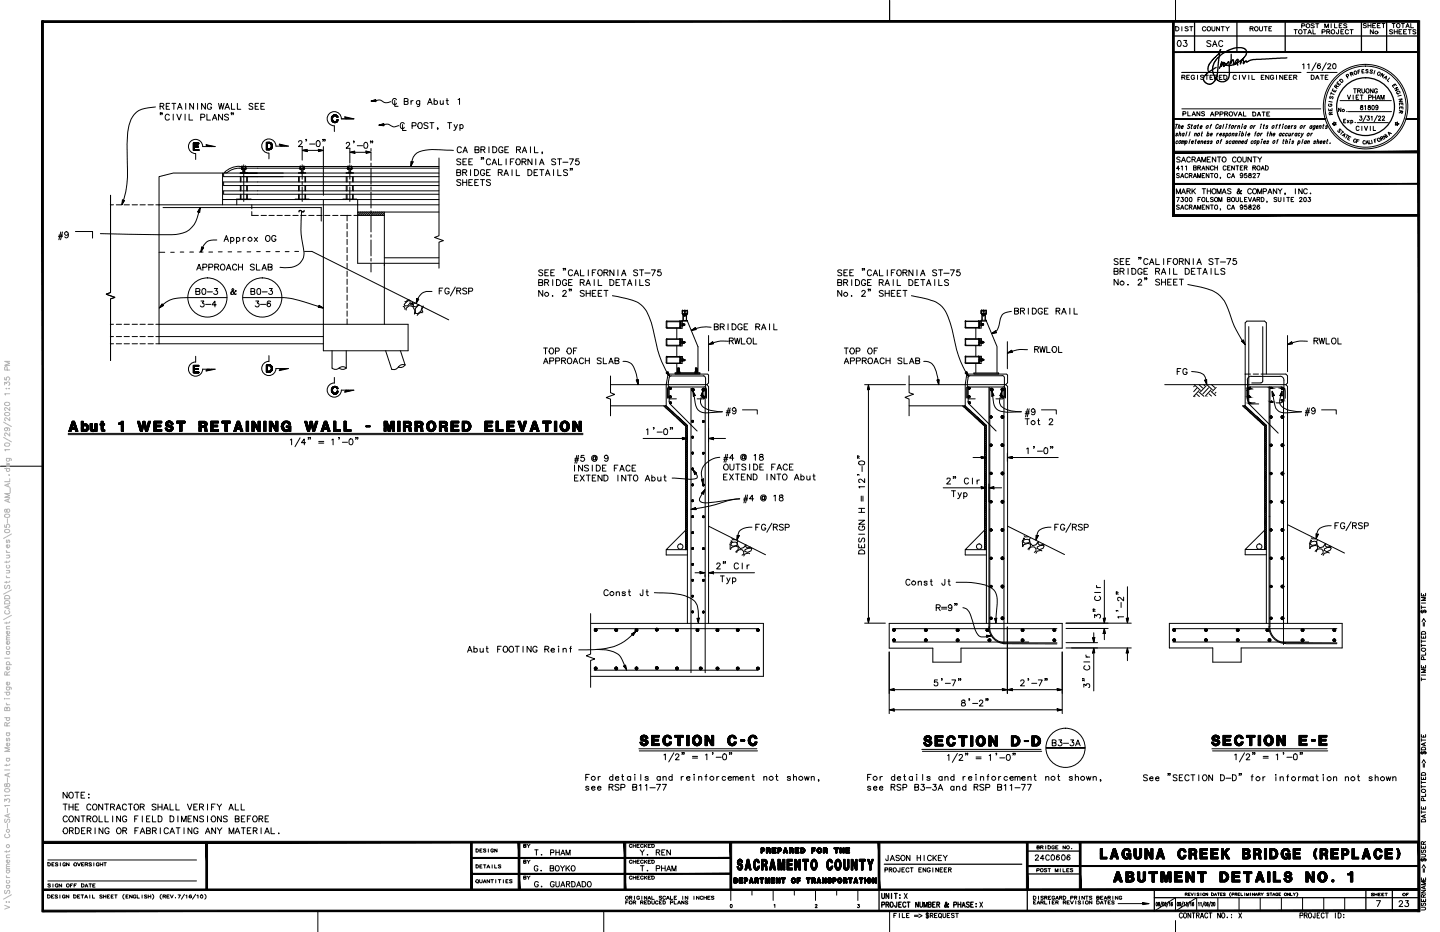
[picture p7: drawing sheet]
<svg xmlns="http://www.w3.org/2000/svg" width="432mm" height="279mm" viewBox="0 0 432 279" stroke-linecap="round" stroke-linejoin="round" font-family="sans-serif">
<g fill="none" stroke="#000" stroke-width=".3">
<path d="M266.8 .1v6.4M352.5 .1v6.4M352.6 8h.4a.65 .65 0 0 1 .5 .6 .65 .65 0 0 1-.5 .7h-.4zM353.3 12.3a.49 .49 0 0 1 .8 .2l.1 .6-.3 .7h-.6l-.3-.7zM354.4 8v1.3M355 12.1h.9l-.5 .7a.59 .59 0 0 1 .4 1 .59 .59 0 0 1-1-.2M356.3 8.2a.43 .43 0 0 0-.5-.2 .43 .43 0 0 0-.3 .4l.6 .3a.43 .43 0 0 1-.1 .6 .43 .43 0 0 1-.7-.2M356.7 8h1M357.2 8v1.3M361.6 8.3a.61 .61 0 0 0-.9-.1 .61 .61 0 0 0 0 .9l.6 .2 .3-.3M363.1 12.4a.61 .61 0 0 0-.7-.2 .61 .61 0 0 0-.5 .6l1 .4a.57 .57 0 0 1-.2 .9 .57 .57 0 0 1-.8-.4M363.4 8v.9a.45 .45 0 0 0 .5 .4 .45 .45 0 0 0 .4-.5v-.8"/>
<path d="M363.6 14l.6-1.8 .7 1.8M363.8 13.3h.9M365.7 8v1.3l-.9-1.3v1.3M366.2 8h.9M366.6 8v1.3M366.6 12.5l-.1-.2a.87 .87 0 0 0-1.1 .7 .87 .87 0 0 0 .9 1l.3-.4M367.5 8l.5 .6M368.6 8l-.6 .6v.7M374.8 8.6l.9-.1 .1-.2-.3-.3h-.7v1.3M375.3 8.6l.5 .7M376.4 8.1a.58 .58 0 0 1 .8 .2 .58 .58 0 0 1-.3 .8 .58 .58 0 0 1-.7-.3zM377.6 8v.9a.48 .48 0 0 0 .6 .4 .48 .48 0 0 0 .4-.5v-.8"/>
<path d="M379 8h1M379.5 8v1.3M380.5 8.6h.5M381.3 8h-.8v1.3h.8M388 8.9h1M388.5 8.9v1.3M390.3 7.7h.8l.2-.3-1-.3v1.3M390.6 19.4l.4-.3v1.5M390.8 8.9h1M391.3 8.9v1.3M392.1 19.4l.4-.3v1.5M392.2 10.2l.5-1.3 .6 1.3"/>
<path d="M392.4 9.8h.7M393.7 8.9v1.3h.8M394.1 7.3a.43 .43 0 0 0-.5-.2 .43 .43 0 0 0-.3 .5l.7 .3 .1 .3h-1M394.5 7.1h1M394.7 18.8l-1.3 2.3M395 7.1v1.2M395.9 19.3a.53 .53 0 0 0-.7-.1 .53 .53 0 0 0-.2 .7v.2M396.4 9.6l.8-.1 .2-.4-1-.2v1.3M397.3 8.3v-1.2l.5 1.2 .5-1.2v1.2M397.7 18.8l-1.3 2.3M397.8 9.5h.5l.5 .7M398.1 19.4a.43 .43 0 0 1 .6-.3 .43 .43 0 0 1 .3 .6l-.9 .9h1"/>
<path d="M398.3 9.5l.5-.2-.1-.3-.9-.1v1.3M399.2 7.1v1.2M399.8 19.2a.75 .75 0 0 1 .9 .4 .75 .75 0 0 1-.3 .9 .75 .75 0 0 1-.9-.4 .75 .75 0 0 1 .3-.9zM400.2 7.1v1.2h.7M401.4 8.9l-.1 1.1-.3 .2-.3-.4M401.6 7.7h.5M402.1 9.5h.5M402.4 7.1h-.8v1.2h.8M402.9 8.9h-.8v1.3h.8M403.9 7.3a.43 .43 0 0 0-.6-.2 .43 .43 0 0 0-.3 .5l.8 .3 .1 .3h-1M404.4 9.1a.55 .55 0 0 0-.8 0 .55 .55 0 0 0 0 .8 .55 .55 0 0 0 .8 0M404.8 8.9h1"/>
<path d="M405.3 8.9v1.3M409.7 7.2a.41 .41 0 0 0-.5-.2 .41 .41 0 0 0-.3 .6l.7 .1a.43 .43 0 0 1-.2 .7 .43 .43 0 0 1-.6-.3M410.2 7.7h.9M410.2 7v1.3M411.1 7v1.3M411.6 7.7h.6M411.8 8.9v1.3l-.9-1.3v1.3M412.5 7h-.9v1.3h.9M413 7.7h.6M413.9 7h-.9v1.3h.9M414.4 7h.9M414.8 7v1.3"/>
<path d="M417.4 7h.9M417.6 9.1a.41 .41 0 0 0-.6-.2 .41 .41 0 0 0-.2 .5l.8 .3a.48 .48 0 0 1-.4 .5 .48 .48 0 0 1-.5-.2M417.9 7v1.3M418.1 9.5h.9M418.1 8.9v1.3M418.8 7.2a.57 .57 0 0 1 .8 .1 .57 .57 0 0 1 0 .7 .57 .57 0 0 1-.8 .1zM419 8.9v1.3M419.5 9.5h.5M420.2 7h.9M420.4 8.9h-.9v1.3h.9M420.7 7v1.3M420.9 9.5h.5"/>
<path d="M421.6 8.3l.5-1.3 .5 1.3M421.7 7.9h.7M421.8 8.9h-.9v1.3h.9M422.3 8.9h.9M422.7 8.9v1.3M423 7v1.3h.9M424.6 9.1a.41 .41 0 0 0-.6-.2 .41 .41 0 0 0-.2 .5l.8 .3a.48 .48 0 0 1-.4 .5 .48 .48 0 0 1-.5-.2M46.6 32.1a10.6 10.6 0 0 0-5.7 1.6 10.1 10.1 0 0 0-2.7 7.1v7.5a30.4 30.4 0 0 1-1.6 13.1l.1-1.5 .3 .3 .3-.1-.7 1.3M48 31.9l1-.2v-.6l-1-.1v1.8M48.2 34l-.2 .4M48.6 31.9l.5 .9M48.7 34l-.2 .4"/>
<path d="M49.8 31.9h.7M50.7 34.6l-.2-.2a.8 .8 0 0 0-1 .8 .8 .8 0 0 0 1.2 .6v-.2M50.9 31h-1.1v1.8h1.1M51.6 31h1.1M51.9 34.2v1.8M52.1 31v1.8M53 34.2l.7 1.8 .7-1.8M53.2 32.8l.7-1.8 .7 1.8M53.5 32.2h.9M55.5 34.2v1.8M55.7 31v1.8M56.7 34.2v1.8h1.1"/>
<path d="M58 31v1.8l-1.1-1.8v1.8M59.2 31v1.8M60.2 35.2h.6a.5 .5 0 0 0 .6-.5 .5 .5 0 0 0-.6-.5h-.6v1.9M61.6 31v1.8l-1.1-1.8v1.8M62 34.2v1.8h1.1M63.4 31.4l-.2-.3a.86 .86 0 0 0-1.1 .6 .86 .86 0 0 0 .6 1.1l.7-.3v-.4h-.3M63.7 36l.7-1.8 .6 1.8M63.9 35.4h.9M65.5 31l.4 1.8 .5-1.8 .3 1.8 .5-1.8M66.7 34.2v1.8l-1.2-1.8v1.8M67.4 32.8l.7-1.8 .7 1.8M67.7 32.2h.9"/>
<path d="M68.5 34.5a.6 .6 0 0 0-.7-.3 .6 .6 0 0 0-.4 .6l.9 .4a.54 .54 0 0 1 0 .8 .54 .54 0 0 1-.8-.1l-.2-.1M69.4 31v1.8h1M69.5 34l-.2 .4M70 34l-.2 .4M71.2 31v1.8h1M75.8 31.3a.54 .54 0 0 0-.7-.3 .54 .54 0 0 0-.3 .7l1 .4a.58 .58 0 0 1-.4 .7 .58 .58 0 0 1-.7-.3M76.5 31.9h.7M77.5 31h-1v1.8h1M78.2 31.9h.7M79.3 31h-1.1v1.8h1.1M99.4 35.2v.8M99.5 35l-.2 .6 .2 .7"/>
<path d="M99.5 35.1v1v-1M99.5 35.2v.9M99.5 35a1.12 1.12 0 0 0 .1 1.4 1.12 1.12 0 0 0 1.4 .2M99.6 36.3l.6 .4 .8-.1M99.6 36.3v-1.3v1.3M99.6 34.9v1.4M99.6 34.8v1.6v-1.5M99.7 34.7v1.7M99.8 34.7v.5M99.8 35.9v.6M99.8 36.1l.4 .4h.5M99.9 34.6l-.1 1.5"/>
<path d="M99.9 34.5v.4M99.9 36.3v.3M100 34.5v.4M100 36.4v.3M100.1 34.5v.3M100.1 36.4v.3M100.1 34.5v.2M100.1 36.4v.4M100.2 34.5v.2M100.2 36.4v.4M100.3 36.5v.3M100.3 37.7v1.7"/>
<path d="M100.3 34.4v.3M100.4 34.4v.3M100.4 36.5v.3M100.5 34.4v.3M100.5 36.5v.3M100.6 34.4v.3M100.6 36.5v.3M100.6 34.5v.2M100.7 36.4h-.5l-.4-.3v.5M100.7 34.7l.3 .4M100.7 36.4v.4M100.7 34.7a.87 .87 0 0 0-.9 .4 .87 .87 0 0 0 0 1"/>
<path d="M100.8 34.5v.3M100.8 36.4v.3M100.9 34.5v.4M100.9 36.3v.3M100.9 34.6l.4 .6M101 34.6v.4M101 36.3v.3M101 35.8l-.3 .6M101 34.6l.1 .5-.4-.4M101 36.1v.5M101 35.2h.3M101.1 35.9l-.3 .8"/>
<path d="M101.1 35.9h.2v.2M101.1 34.7v.4h.2M101.2 35.9l-.1 .6M101.2 34.8v.3M101.2 35.9v.5M101.3 35.8l-.4 .7M101.3 34.9v.2a.91 .91 0 0 0-.8-.7 .91 .91 0 0 0-1 .6M101.3 35.9v.4M101.3 35.9l-.3 .7M101.3 35.1h.1M103.7 35.6l-.4-.6 2.8 .6h-3.7a2.13 2.13 0 0 0-2.2-2.1 2.13 2.13 0 0 0-2.1 2.1 2.13 2.13 0 0 0 2.1 2.1M103.8 35.6l-.2-.4 2 .4"/>
<path d="M103.9 35.6l-.1-.3 1.2 .3M104.1 35.6h.4M111.3 30.3l1.5 .2-.3-.3 .2-.4-1.4 .5 1.5-.1a2.01 2.01 0 0 1 2.5 .5l.7 .1 1.2-.3M112.6 30.1l-.3 .1h.3M112.6 29.9l-1 .4 1.1 .1M112.6 30l-.6 .2 .6 .2M113.6 37.5l1.6 .2-.3-.3 .2-.4-1.5 .5 1.5-.2a3.2 3.2 0 0 1 2.9 .7l1.6-.3M114.9 37.3l-.2 .1 .3 .1M115 37.2l-.7 .3h.8M115.1 37.1l-1.1 .4 1.1 .2M118.4 30.1v1.8h1M118.9 29.9l-.4-.4a.85 .85 0 0 0-.9 1 .85 .85 0 0 0 1.2 .6l.1-.2"/>
<path d="M120.7 37.3v1.8h1.1M121.2 30.4l1.1-.2 .1-.4-.5-.3h-.7v1.8l1-.1 .2-.5-.4-.3M121.2 37.1l-.4-.3a.86 .86 0 0 0-.8 .9 .86 .86 0 0 0 1 .8l.2-.3M123.3 30.2v1.1M123.6 37.7h.5a.5 .5 0 0 0 .7-.5 .5 .5 0 0 0-.7-.4h-.5v1.7M123.9 30.2l-.6 .2v.2M125.6 36.8h.2a.86 .86 0 0 1 .8 .9 .86 .86 0 0 1-1 .8l-.3-.7zM125.9 30.4a.56 .56 0 0 0-.9-.1 .56 .56 0 0 0 0 .9 .56 .56 0 0 0 .9-.1M125.9 30.2l-.1 1.5-.3 .2-.4-.1M128.2 31.3l.7-1.8 .7 1.8M128.3 37a.61 .61 0 0 0-.7-.3 .61 .61 0 0 0-.4 .6l.9 .5a.54 .54 0 0 1 0 .7 .54 .54 0 0 1-.8 0l-.2-.2M128.5 30.7h.8"/>
<path d="M128.9 36.8h1.2M129.5 36.8v1.7M130.2 30.4a.58 .58 0 0 1 .8-.1 .58 .58 0 0 1 0 .9 .58 .58 0 0 1-.8-.1M130.2 29.5v1.8M131.4 38.5l-.2 .4M132 30.2l.1 1 .4 .1 .4-.3M132.9 30.2v1.1M133.8 30.2h.6M134 29.5v1.5l.5 .3M134.2 36.8h1.2M134.8 36.8v1.7M136.1 37.3l.6 1.2"/>
<path d="M137.2 37.3l-.7 1.6-.4 .2M137.4 29.8l.4-.3v1.8M137.9 37.3v1.8M137.9 37.6a.54 .54 0 0 1 .8-.1 .54 .54 0 0 1 0 .8 .54 .54 0 0 1-.8 0M352.6 37.3h.6M352.9 37.3l-.3 1.2M353.4 37.9l.5-.2-.2 .8M353.6 37.3l-.3 1.2M353.8 39.5l-.4 1.3M354.3 38h.5v-.3a.43 .43 0 0 0-.5 .3 .43 .43 0 0 0 .2 .5l.2-.1M354.4 23.2l.8-.1 .1-.3-.3-.3h-.6v1.3M354.4 32.6h41.6"/>
<path d="M354.4 21.7h35.7M354.7 34.2h.4a.38 .38 0 0 0 .5-.4 .38 .38 0 0 0-.5-.3h-.4v1.2M354.9 23.2l.4 .6M355.1 39.9l-.2 .9M355.9 23.2h.5M355.9 39.5l-.4 1.3M356.2 33.5v1.2h.7M356.7 22.5h-.8v1.3h.8M356.9 37.5l-.1-.2-.6 .2 .5 .5v.4l-.3 .1-.4-.1M356.9 39.5l-.4 1.3M357.3 37.7h.3M357.4 34.7l.5-1.2 .6 1.2"/>
<path d="M357.4 37.3l-.2 1 .2 .2M357.6 34.3h.7M358.1 22.9a.53 .53 0 0 0-.7-.3 .53 .53 0 0 0-.2 .7l.1 .3a.49 .49 0 0 0 .6 .2 .49 .49 0 0 0 .3-.5h-.3M358.3 39.9l-.2 .9M358.6 37.8v-.1a.44 .44 0 0 0-.6 .3 .44 .44 0 0 0 .3 .5l.2-.1M358.6 37.7l-.1 .8M359.1 22.5v1.3M359.1 37.7h.3M359.3 37.3l-.2 1 .1 .2M359.8 33.5v1.2l-.9-1.2v1.2M359.9 38h.5l.1-.2a.42 .42 0 0 0-.6 .2 .42 .42 0 0 0 .3 .5l.2-.1M360.3 39.9h.3"/>
<path d="M360.5 39.5l-.3 1.1 .2 .2M360.9 22.7a.47 .47 0 0 0-.5-.2 .47 .47 0 0 0-.4 .5l.9 .4a.47 .47 0 0 1-.4 .4 .47 .47 0 0 1-.5-.2M361.2 33.7a.41 .41 0 0 0-.5-.3 .41 .41 0 0 0-.3 .6l.7 .2a.43 .43 0 0 1-.2 .6 .43 .43 0 0 1-.6-.3M361.4 22.5h.9M361.9 37.7l.1-.1a.41 .41 0 0 1 .2 .6 .41 .41 0 0 1-.5 .2zM361.9 22.5v1.3M362.2 39.5l-.3 1.3M362.8 23.2h.5M363 34.8l.5-1.3 .5 1.3M363 37.7h.2M363.2 34.4h.7M363.3 37.3l-.5 1.2"/>
<path d="M363.7 22.5h-.9v1.3h.9M364.2 23.2l.8-.1 .1-.3-.3-.3h-.6v1.3M364.4 34.2h.8l.1-.5-.9-.2v1.3M364.7 23.2l.4 .6M365 39.9l-.2 .9M365.3 37.5v-.2a.67 .67 0 0 0-.7 .5 .67 .67 0 0 0 .3 .7l.2-.3M365.4 39.9l-.5 .4M365.6 23.2h.5M365.8 34.2h.8l.1-.5-.9-.2v1.3M366.1 37.8a.36 .36 0 0 0-.5 .2 .36 .36 0 0 0 .3 .5l.1-.1M366.2 37.7l-.2 .8M366.5 22.5h-.9v1.3h.9"/>
<path d="M367 22.5a.66 .66 0 0 1 .9 .5 .66 .66 0 0 1-.5 .8h-.4zM367 37.3l-.4 1.2M367.2 34.2h.6l.4-.4-.2-.2-.8-.1v1.3M367.7 34.2l.5 .6M367.7 39.9l-.3 1.3M367.8 37.7l-.3 .8M367.9 37.2l-.1 .2zM368.6 37.7h.3M368.9 37.3l-.4 1.2M369.4 37.7l.2-.1a.41 .41 0 0 1 .2 .6 .41 .41 0 0 1-.6 .2zM369.6 39.9l-.2 .9M370 33.5l.5 1.3 .5-1.3"/>
<path d="M370.5 37.7l-.3 .8M370.7 22.8l-.1-.1a.56 .56 0 0 0-.7 .1 .56 .56 0 0 0 0 .8 .56 .56 0 0 0 .8 0M370.8 37.7l-.5 .3M371.2 37.9l.5-.2-.1 .8M371.3 37.7l-.2 .8M371.3 34.8l.6-1.3 .5 1.3M371.5 34.4h.7M371.7 22.5v1.3M371.8 39.9l-.3 .9M371.8 39.5v.1zM372.5 22.5l.6 1.3 .5-1.3M372.5 37.7l-.3 .8"/>
<path d="M372.6 39.5l-.4 1.3M372.6 37.2l-.1 .2zM372.9 33.5v1.3h.7M373.6 37.8v-.1a.43 .43 0 0 0-.5 .3 .43 .43 0 0 0 .2 .5l.2-.1M373.7 37.7l-.3 .8M373.8 39.5l-.4 1.3M374.5 22.5v1.3M375.1 37.7l.2-.1a.41 .41 0 0 1 .1 .6 .41 .41 0 0 1-.5 .2zM375.4 22.5v1.3h.8M375.7 33.6h.4a.62 .62 0 0 1 .5 .6 .62 .62 0 0 1-.6 .6h-.3zM376 37.7l-.1 .8M376.3 39.9h.3"/>
<path d="M376.4 37.7l-.4 .3M376.7 39.5l-.5 1.3M377 34.8l.5-1.2 .5 1.2M377.2 34.4h.7M378.1 37.7l-.2 .8M378.2 37.2l-.1 .2zM378.2 23.2h.5M378.2 39.9l-.2 .9M378.5 33.6h.8M378.5 39.9l-.4 .4M378.8 37.7h.4M378.9 33.6v1.2"/>
<path d="M379 22.5h-.8v1.3h.8M379.1 37.3l-.3 1 .2 .2M379.9 34.2h.5M380 39.9h.3M380.2 37.8l-.2-.1-.3 .1 .3 .3a.27 .27 0 0 1-.1 .4 .27 .27 0 0 1-.4-.1M380.2 39.5l-.1 1.3M380.5 22.5v1.3l-1-1.3v1.3M380.7 33.6h-.8v1.2h.8M381.1 39.5l-.4 1.3M381.6 37.7l.2-.1a.41 .41 0 0 1 .2 .6 .41 .41 0 0 1-.6 .2zM381.9 22.9a.53 .53 0 0 0-.7-.3 .53 .53 0 0 0-.3 .7l.2 .3a.42 .42 0 0 0 .5 .2 .42 .42 0 0 0 .2-.5h-.2M382.7 37.7h.3"/>
<path d="M382.8 22.5v1.3M383 37.3l-.4 1.2M383.6 37.7h.3M384 37.3l-.5 1.2M384.2 39.9l-.2 .9M384.7 22.5v1.3l-1-1.3v1.3M384.7 37.7l-.2 .8M384.8 37.2l-.1 .2zM385.2 23.2h.5M385.9 37.8l-.1-.1a.44 .44 0 0 0-.5 .3 .44 .44 0 0 0 .2 .5l.3-.1M386 22.5h-.8v1.3h.8M386.2 38h.6l-.1-.3a.43 .43 0 0 0-.5 .3 .43 .43 0 0 0 .3 .5l.2-.1"/>
<path d="M386.5 39.9l-.1 .8 .3 .1 .2-.3M386.6 23.2h.5M387 39.9l-.2 .9M387.3 37.7l-.1 .8M387.4 22.5h-.8v1.3h.8M387.6 39.9l-.3 .9M387.7 37.7l-.4 .3M387.9 23.2h.5l.5 .6M387.9 39.9l-.4 .4M388.4 23.2l.3-.1v-.5l-.8-.1v1.3M388.7 37.8l-.5-.1v.3l.4 .4-.3 .1-.3-.1M388.9 39.9l-.2 .9"/>
<path d="M390.1 37.7l.1-.1a.41 .41 0 0 1 .2 .6 .41 .41 0 0 1-.5 .2zM390.3 39.9l.1 .9M390.8 39.9l-.8 1.3M391.1 37.7l-.2 .8M391.5 37.7l-.5 .3M391.9 21.7h9M393.2 39.9l-.2 .9M393.2 22.5a.67 .67 0 0 1 .9 .7 .67 .67 0 0 1-.9 .6zM393.4 37.8l-.1-.1a.43 .43 0 0 0-.5 .3 .43 .43 0 0 0 .3 .5l.2-.1M393.4 37.7l-.2 .8M393.6 39.9l-.5 .4M394.3 37.8a.36 .36 0 0 0-.5 .2 .36 .36 0 0 0 .3 .5l.1-.1"/>
<path d="M394.4 37.7l-.3 1-.5 .2M394.5 23.8l.5-1.3 .5 1.3M394.7 23.4h.7M394.7 38h.5v-.3a.45 .45 0 0 0-.5 .3 .45 .45 0 0 0 .2 .5l.3-.1M395.7 37.9l.5-.2-.2 .8M395.7 37.7l-.2 .8M396 22.5h.9M396.4 22.5v1.3M396.7 37.7h.3M396.9 37.3l-.2 1 .1 .2M397.4 23.2h.5M398.1 37.8l-.5-.1v.3l.4 .4-.3 .1-.3-.1"/>
<path d="M398.2 22.5h-.8v1.3h.8M398.5 30.4l1 .2M398.6 31.2a.37 .37 0 0 0-.2 .4 .37 .37 0 0 0 .4 .3l.4-.1 .2-.4-.2-.2-.2 .2M398.9 32.8v.4M399 28.8a.32 .32 0 0 0-.3 .4 .32 .32 0 0 0 .3 .3l.4-.5a.33 .33 0 0 1 .4 .3 .33 .33 0 0 1-.3 .4M399 34l-.3-.3-.2 .3 .2 .4 .9-.2M399.1 27.9l.9 .4M399.2 27.6l-.2 .7M399.4 32.5v.6l-.9 .1-.1-.6M399.5 33.6l-.5 .4 .1 .4M399.7 26.6l-.2 .5 .9 .5 .3-.5M400 36.5l.2 .4 .5-.1-.3 .3 .3 .4-.5-.2-.2 .4v-.4l-.5-.2 .5-.1z"/>
<path d="M400.1 27.1l-.2 .3M400.5 26.2l.3-.4-.1-.3-.6 .4 .8 .6M400.7 25.9l.7 .1M401.2 39.2a.33 .33 0 0 0 .1 .4 .33 .33 0 0 0 .5-.1l-.2-.6a.34 .34 0 0 1 .4-.1 .34 .34 0 0 1 .1 .4M401.3 24.4l-.4 .6 .7 .6 .4-.5M401.5 25l-.2 .3M401.7 24l.3-.2a.47 .47 0 0 1 .6 .3 .47 .47 0 0 1-.3 .6zM401.8 30.2h15.4M402.1 32.4v1.1l-.7-1.1v1.1M402.4 39.2l.5 .5M402.7 39.5l-.7 .8M402.9 36.3h.4"/>
<path d="M403.5 35.8h-.6v1h.6M403.9 23l.4-.3a.29 .29 0 0 0 0-.4 .29 .29 0 0 0-.4 .1l-.3 .1 .6 .9M404 36.1l.6 .7M404.1 28.5l.4 1.3 .5-1.3M404.3 33.5h13M404.6 36.1l-.6 .7M405 22.3l.6-.3-.2-.3-.6 .1 .4 1M405.1 36.1v1M405.1 36.3a.33 .33 0 0 1 .4-.1 .33 .33 0 0 1 0 .5 .33 .33 0 0 1-.4 0M405.3 22.2l.5 .3M405.8 28.5v1.3M405.9 26.6h.8"/>
<path d="M406.3 26.6v1.3M406.7 29.1h.4M407 36.8h9.3M407.1 27.2h.6l.3-.3-.3-.3h-.6v1.3M407.4 28.5h-.7v1.3h.7M407.5 38.1v-.1a.53 .53 0 0 0-.7 .1 .53 .53 0 0 0 0 .8 .53 .53 0 0 0 .7 0M407.5 27.2l.5 .7M407.6 21.5l-.4 .1M407.7 21l-.5 .1 .1 1M407.7 34.8h.7l-.3 .5a.38 .38 0 0 1 .2 .6 .38 .38 0 0 1-.6-.1M407.9 28.5h.8M408.1 31.7l-.1 .2a.54 .54 0 0 1 .6 .3 .54 .54 0 0 1-.2 .7 .44 .44 0 0 1-.5-.5 .44 .44 0 0 1 .6-.3l.1-.4z"/>
<path d="M408.3 28.5v1.3M408.4 37.8v1.3M408.4 26.6v.9a.42 .42 0 0 0 .5 .4 .42 .42 0 0 0 .3-.5v-.8M408.7 21.3l-.3 .1M408.9 20.8l-.5 .1v1l.7-.1M409.1 37.8l.5 1.3 .5-1.3M409.2 31.8l.2-.2v1.3M409.6 34.6l-.9 1.9M409.7 26.8l.3-.2a.61 .61 0 0 1 .5 .7 .61 .61 0 0 1-.7 .5l-.2-.4zM410 34.8h.6l-.3 .5a.38 .38 0 0 1 .3 .6 .38 .38 0 0 1-.7-.1M410.2 21a.3 .3 0 0 0-.4-.2 .3 .3 0 0 0-.2 .4l.5 .2 .1 .3h-.6M410.3 31.7v.2a.54 .54 0 0 1 .6 .3 .54 .54 0 0 1-.2 .7h-.2a.54 .54 0 0 1-.2-.7 .54 .54 0 0 1 .6-.3l-.2-.3z"/>
<path d="M410.4 29.2h.3a.38 .38 0 0 0 .5-.3 .38 .38 0 0 0-.5-.4h-.3v1.3M410.9 37.8v1.3M411.2 35.1l.2-.3v1.3M411.5 31.7l.2-.1a.61 .61 0 0 1 .4 .7 .61 .61 0 0 1-.6 .5zM411.6 21.2a.32 .32 0 0 0-.3-.3 .32 .32 0 0 0-.3 .4l.5 .4v.2h-.7v-.2M411.6 29.1h.9M411.6 28.5v1.3M411.7 26.6v1.3l-.8-1.3v1.3M411.8 37.8v1.3h.7M412.3 21.1l-.3 1.1M412.5 28.5v1.3M412.8 29.8l.5-1.3 .5 1.3"/>
<path d="M413 29.4h.6M413 26.9l-.1-.1a.53 .53 0 0 0-.8 .4 .53 .53 0 0 0 .8 .5l.1-.3h-.3M413 34.6l-.9 1.9M413.1 21.8a.43 .43 0 0 1 .7 0 .43 .43 0 0 1-.1 .7 .43 .43 0 0 1-.6-.2zM413.2 32a.47 .47 0 0 1 0 .6 .47 .47 0 0 1-.6 .1M413.4 35.1a.32 .32 0 0 1 .3-.3 .32 .32 0 0 1 .3 .4l-.7 .9h.8M414.1 29.8v-1.3l.5 1.3 .4-1.3v1.3M414.5 35.1a.32 .32 0 0 1 .4-.3 .32 .32 0 0 1 .2 .5l-.6 .8h.7M414.9 23.4l.9-.6-.2 1M415 22.3l-.4 .9-.1-1.2-.5 .9M415.2 23.2l.5 .3M416.7 23.4l-.7 .7 .4 .4"/>
<path d="M416.9 39.9l-.3 .4M418 25.4l.1 .3M418.1 26.7l.9-.5-.5 1 .9-.5M418.3 36.8l.5 .1 .2-.4v.5l.5 .1-.5 .2v.4l-.2-.4-.5 .2 .3-.4zM418.7 25.7l-.4-.6-.8 .6 .4 .5M419.2 27.9l.2 .2a.37 .37 0 0 1-.5 0 .37 .37 0 0 1-.1-.5 .49 .49 0 0 1 .6-.3 .49 .49 0 0 1 .4 .6h-.1M419.5 29.8l1-.1-1 .8 1.1-.1M419.6 33.1l1 .2-.2 .7-.3-.2v-.5M419.7 32.7v-.6h.9l.1 .6M420.1 33.6l-.6 .2M420.2 28.6l-1 .2M420.2 30.9v.4"/>
<path d="M420.2 32.1v.3M420.7 31.5l-.1-.6h-1l.1 .7M33.1 58.5v29.2l-1.3 .5 2.7 1-1.4 .4v18.5M36.8 59.9l-.2 1.2 .7-1M58 42.9h1.6v.2h-1.3v.7h1.2v.3h-1.2v.7h1.3v.3h-1.6v-2.2h1.6v.3h-1.3v.6h1.2v.3h-1.2v.7h1.3v.3h-1.6zM58 42.9v2.2M58.1 42.9v2.2M58.2 42.9v2.2M58.2 45.1v-2.2v2.2M58.3 42.9v2.2M58.4 42.9v.2M58.4 43.8v.3"/>
<path d="M58.4 44.8v.3M58.5 42.9v.2M58.5 43.8v.3M58.5 44.8v.3M58.6 42.9v.2M58.6 43.8v.3M58.6 44.8v.3M58.7 42.9v.2M58.7 43.8v.3M58.7 44.8v.3M58.7 46v1.8M58.9 42.9v.2"/>
<path d="M58.9 43.8v.3M58.9 44.8v.3M59 42.9v.2M59 43.8v.3M59 44.8v.3M59.1 42.9v.2M59.1 43.8v.3M59.1 44.8v.3M59.2 42.9v.2M59.2 43.8v.3M59.2 44.8v.3M59.3 42.9v.2"/>
<path d="M59.3 43.8v.3M59.3 44.8v.3M59.4 42.9v.2M59.4 43.8v.3M59.4 44.8v.3M59.5 42.9v.2M59.5 44.8v.3M59.6 42.9v.2M59.6 44.8v.3M59.6 45.1v-.3v.3M62.1 43.9l-.4-.5 2.8 .5h-3.7a2.13 2.13 0 0 0-2.2-2.1 2.13 2.13 0 0 0-2.1 2.1 2.13 2.13 0 0 0 2.1 2.1M62.2 43.9l-.2-.4 1.9 .4"/>
<path d="M62.4 43.9l-.2-.2 1.2 .2M62.5 43.9h.4M66.7 59.8h64.9M71.8 49.8l-1.4 .2-1.4 .5-1.8 1.2M71.8 49.9h59.8M72 51.9h5.3h-10.2v1.1h10.2h-4.6M72.1 57.2h.1M72.1 51.8l2.1 .1zM72.1 53v1.5M72.1 55.6v1.6M72.1 58.2v1.5M72.3 53v1.5"/>
<path d="M72.3 55.6v1.6M72.3 58.2v1.5M72.3 50.4h1.6M72.5 50.5h.1M72.5 50.5h.2zM72.5 50.5v.2M72.5 50.7h.1M72.5 50h.2M72.5 49.9v.8M72.5 50.7h.2M72.6 50.5h.1M72.6 49.7v1"/>
<path d="M72.6 50v.7M72.6 50.7h.1M72.7 49.9h-.3M72.7 50.5v.2M72.8 51.8h.1M72.8 50.6v1.2M73.1 49.4v11M73.3 50.5v1.3M73.4 51.8h.1M73.4 50.6v1.2M73.5 50.7h.2M73.5 49.9h.3l-.3 .1"/>
<path d="M73.5 50.5l.2 .2M73.5 50.5h.1M73.5 50.5h.3zM73.5 49.9v.1M73.6 50v.7M73.6 50.7h.1M73.7 50.5h.1M73.7 49.7v1M73.7 50.7h.1M73.7 49.9l-.2 .1M73.8 50.5v.2M74 53v1.5"/>
<path d="M74 55.6v1.6M74 58.2v1.5M74.2 53v1.5M74.2 55.6v1.6M74.2 58.2v1.5M75.2 59.8l-4.2-.1v1.7M77.3 51.9h54.3M77.3 53h54.3M79.9 44.9v-2.2v2.2M79.9 42.7v2.2M80 42.7v2.2M80.1 44.9v-2.2v2.2"/>
<path d="M80.1 42.7v2.2M80.2 42.7v2.2M80.3 42.7v.2M80.3 44.6v.3M80.5 42.7v.2M80.5 44.6v.3M80.6 42.7v.2M80.6 44.6v.3M80.6 45.9v1.7M80.7 42.7v.2h-.5v1.7h.5v.3h-.8M80.7 42.7h-.8v2.2M80.7 42.7l.6 .1 .3 .5"/>
<path d="M80.8 42.7v.3M80.8 44.6v.3M80.9 42.7v.3M80.9 44.6v.3M81 42.7v.3M81 44.6v.3M81 42.7v.4M81 44.6v.2M81.1 42.7v.4M81.1 44.5v.3M81.2 42.8v.4M81.2 44.4v.4"/>
<path d="M81.3 44.1l-.6 .5M81.3 42.9v.5l-.7-.7 .8 .4 .2 1.1M81.3 44.3v.4M81.3 43.4v.8M81.3 42.9v.6M81.3 44.1v.6M81.4 42.9v1.7M81.5 44.5v-1.4v1.4M81.5 43.1v1.5M81.5 44.4v-1.3v1.3M81.5 43.2v1.2M81.6 44.2l-.4 .4-.5 .2"/>
<path d="M81.7 43.5l-.2 1-.8 .3M84.1 43.8l-.4-.6 2.8 .6h-3.8a2.13 2.13 0 0 0-2.1-2.1 2.13 2.13 0 0 0-2.1 2.1 2.13 2.13 0 0 0 2.1 2.1M84.2 43.8l-.3-.4 2.1 .4M84.4 43.8l-.2-.3 1.2 .3M84.5 43.8h.4M88.5 59.8h4.2M89.5 42.6a.5 .5 0 0 1 .7-.5 .5 .5 0 0 1 .3 .8l-1 1h1.2M89.5 51.9h2.1M89.5 53v1.5M89.5 55.6v1.6M89.5 58.2v1.5M89.7 53v1.5"/>
<path d="M89.7 55.6v1.6M89.7 58.2v1.5M89.8 50.4h1.6M89.9 50.7h.1M90 50.7h.1M90.1 50.7h.1M90 50.5h.2zM90 50.5h.1M90 49.7v1M90.1 50.5v.2M90.1 50v.5M90.1 49.9h-.2"/>
<path d="M90.2 49.9h-.2v.6M90.2 50.5l-.2 .2M90.2 50.5h.1M90.2 50.4v.1M90.4 51.8h.1M90.4 50.6v1.2M90.6 45.1l1.5-.3-.2 .3 .2 .4zM90.6 43.9v4.1M90.6 49.4v4.3M90.6 54.5v.8M90.6 56.1v4.3M90.9 51.8h.1"/>
<path d="M90.9 50.6v1.2M90.9 45.1h5.8M91 49.9l.2 .1M91 50h.2M91 50.5h.2zM91 50.5v.2M91 50.7h.1M91.1 49.9l.1 .1M91.2 50.7h.1M91.1 50.7h.1M91.1 50v.7M91.1 50.5h.1"/>
<path d="M91.1 49.7v1M91.2 50.5v.2M91.2 50.5h.1M91.4 53v1.5M91.4 55.6v1.6M91.4 58.2v1.5M91.6 57.2h.1M91.6 53v1.5M91.6 55.6v1.6M91.6 58.2v1.5M91.9 45l-.3 .1h.3M91.9 41.9l-.1 .5"/>
<path d="M92 45l-.7 .1 .7 .2M92.1 44.8l-1.2 .3 1.2 .2M92.8 43.2h1.6M94.9 42.5l.4-.3a.91 .91 0 0 1 .7 .9 .91 .91 0 0 1-.7 .8l-.4-.3zM95.4 44.8l1.6 .3-1.6 .4 .2-.4zM95.5 44.8l1.1 .3-1.1 .2M95.5 45l.8 .1-.8 .2M95.6 45l.3 .1h-.3M97 59.8v45.4h25.4v-8h-75.7M97 43.9v14.6M97 41.9l-.2 .5M97.5 41.9l-.2 .5"/>
<path d="M102.8 59.8h4.2M103.8 43.1a.54 .54 0 0 1 .9-.3 .54 .54 0 0 1-.1 .9l-.8 .7h1.2M103.8 51.9h2.1M103.8 53v1.5M103.8 55.6v1.6M103.8 58.2v1.5M104.1 50.4h1.6M104.1 53v1.5M104.1 55.6v1.6M104.1 58.2v1.5M104.2 50.7h.2M104.4 50.7h.1"/>
<path d="M104.3 50.5h.2zM104.3 50.5h.1M104.3 50.5v.2M104.4 50.5l.1 .2M104.4 49.7v1M104.5 50l-.2-.1v.8l.2-.2M104.5 50.5h.1M104.5 49.9h-.3M104.6 50.5v.1M104.6 50.5v1.3M104.6 50.5h.1M104.9 45.7l1.5-.4-.2 .4 .2 .3z"/>
<path d="M104.9 44.5v4.4M104.9 49.4v4.3M104.9 54.5v.8M104.9 56.1v4.3M105.2 51.8h.1M105.2 50.6v1.2M105.2 45.7h5.8M105.3 50.5v.2M105.3 50.5h.2zM105.3 50.7h.1M105.5 50.7h.1M105.4 50.5h.1"/>
<path d="M105.4 49.7v1M105.5 50v.7M105.5 49.9h-.2l.2 .1M105.5 50l-.2-.1v.8M105.5 50.5l-.2 .2M105.5 50.5h.1M105.5 49.9v.1M105.5 50.4v.1M105.7 53v1.5M105.7 55.6v1.6M105.7 58.2v1.5M105.9 57.2h.1"/>
<path d="M105.9 53v1.5M105.9 55.6v1.6M105.9 58.2v1.5M106.2 45.5l-.3 .2h.3M106.2 42.4l-.2 .5M106.3 45.5l-.7 .2 .7 .1M106.4 45.4l-1.2 .3 1.2 .1M107.1 43.7h1.6M107.3 59.8v19.1h24.3M109.3 42.8a.49 .49 0 0 1 .9 .3l.1 .6-.3 .7h-.7l-.2-.7zM109.7 45.3l1.6 .4-1.6 .3 .2-.3zM109.8 45.8l.8-.1-.8-.3 1.1 .3-1.1 .1"/>
<path d="M109.9 45.5l.3 .2h-.3M111.3 44.5v.8M111.3 45.6v2.5M111.3 48.9v.8M111.3 50.5v4.7M111.3 56v.8M111.3 57.6v4.8M111.3 42.4l-.2 .5M111.8 42.4l-.2 .5M123.3 48.4l.2 .2 .4-.1-.7 1.4zM123.3 48.5v1.1M123.4 48.5v.8l.3-.7"/>
<path d="M123.4 48.6v.3l.2-.3M123.8 48.6l-.5 1M131.6 47.4v23.3l-1.3 .5 2.7 .9-1.4 .5v7.8M131.6 50.4h-59.8l-1.7 .3-2 1.1h-.9M131.6 54.5h-64.5v1.1h64.5M131.6 57.2h-64.5v1h64.5M136 45.1l-6.4-.3-2 .2a4.3 4.3 0 0 0-4.3 4.7M137 51.7l1-.1 .2-.4-.2-.3h-1v1.7l1.1-.1 .1-.4-.5-.4M138.2 47.9a.61 .61 0 0 0-.7-.3 .61 .61 0 0 0-.5 .6l1 .4a.54 .54 0 0 1-.1 .8 .54 .54 0 0 1-.7-.1l-.2-.2M138.2 54.1a.62 .62 0 0 0-.7-.3 .62 .62 0 0 0-.5 .6l1 .4a.59 .59 0 0 1-.2 .9 .59 .59 0 0 1-.8-.4M138.3 44.4l-.4-.4a.86 .86 0 0 0-.8 1 .86 .86 0 0 0 1 .7l.2-.3M138.7 51.7l1.1-.1 .2-.4-.2-.3h-1.1v1.7"/>
<path d="M138.7 54.7h1.3M138.7 53.8v1.8M138.8 45.8l.7-1.8 .6 1.8M138.8 48.5h.6M139.1 45.2h.9M139.3 51.7l.7 .9M139.9 47.6h-1.1v1.8h1.1M140 53.8v1.8M140.6 48.5h.6M140.6 54.7h.6M141.1 50.9v1.7M141.7 47.6h-1.1v1.8h1.1"/>
<path d="M141.7 53.8h-1.1v1.8h1.1M142.3 50.9a.93 .93 0 0 1 1.2 .9 .93 .93 0 0 1-1.2 .8zM142.4 54.7h.6M142.4 44.9l1.2-.2-.1-.6-1.1-.1v1.8l1.1-.1 .1-.7-.4-.1M143.4 53.8h-1v1.8h1M144.1 53.8h1.2M144.2 44.9l1.1-.1v-.7l-1.1-.1v1.8M144.5 47.4l-.2 .4M144.7 53.8v1.8M144.8 44.9l.6 .9M145 47.4l-.2 .4M145.3 51.2l-.2-.3a.87 .87 0 0 0-1.1 .5 .87 .87 0 0 0 .4 1.1l.5 .1 .3-.2 .2-.5h-.5"/>
<path d="M145.9 51.7h.7M146.6 44v1.8M147 50.9h-1.1v1.7h1.1M147.1 48l-.4-.4a.86 .86 0 0 0-.8 1 .86 .86 0 0 0 1 .7l.2-.3M147.1 54.1a.62 .62 0 0 0-.7-.3 .62 .62 0 0 0-.5 .6l1 .4a.59 .59 0 0 1-.2 .9 .59 .59 0 0 1-.8-.4M147.6 49.4l.6-1.8 .7 1.8M147.8 44a.93 .93 0 0 1 1.1 .6 .93 .93 0 0 1-.6 1.2h-.5zM147.8 48.8h.9M149.4 51.7l1.1-.1 .1-.4-.2-.3h-1v1.7M149.5 47.6v1.8h1M150 51.7l.6 .9M150.7 44.4l-.3-.4a.86 .86 0 0 0-.9 1 .86 .86 0 0 0 1.1 .7l.2-.6h-.4"/>
<path d="M151.1 52.6l.7-1.7 .7 1.7M151.3 52.1h.9M151.4 44.9h.7M151.8 47.6v1.8M152.5 44h-1.1v1.8h1.1M153 48.5h.7M153.5 50.9v1.7M154.1 47.6h-1.1v1.8M154.8 50.9v1.7h1M154.9 44.9l1.1-.1v-.7l-1.1-.1v1.8M155 47.7l.2-.1a.86 .86 0 0 1 .8 1 .86 .86 0 0 1-1 .7l-.3-.6zM155.5 44.9l.6 .9"/>
<path d="M156.5 48.5a.97 .97 0 0 0 1.2-.4l-.2-.4-1-.1v1.8M156.6 45.8l.7-1.8 .6 1.8M156.8 45.2h.9M157.1 48.5l.6 .9M158.3 50.9h.6a.93 .93 0 0 1 .6 1.1 .93 .93 0 0 1-1.2 .6zM159.1 44v1.8M159.5 47.6v1.8l-1.2-1.8v1.8M160.1 51.7h.7M160.3 44v1.8h1.1M160.7 47.6v1.8M161.2 50.9h-1.1v1.7h1.1M161.8 49.4l.6-1.8 .7 1.8"/>
<path d="M161.9 50.9h1.2M162 48.8h.9M162.4 50.9v1.7M162.7 45.7l-.2 .4M163.6 52.6l.6-1.7 .7 1.7M163.8 52.1h.9M166 50.9v1.7M166.6 47.9a.61 .61 0 0 0-.7-.3 .61 .61 0 0 0-.4 .6l.9 .4a.54 .54 0 0 1 0 .8 .54 .54 0 0 1-.8-.1l-.2-.2M167.2 47.6h1.2M167.3 50.9v1.7h1M167.8 47.6v1.8M168.8 48.6h1.5"/>
<path d="M170.2 51.1a.61 .61 0 0 0-.7-.3 .61 .61 0 0 0-.5 .6l1 .5a.54 .54 0 0 1-.1 .7 .54 .54 0 0 1-.7 0l-.2-.2M170.8 47.6h1.2l-.9 1.8M171.2 50.6l-.3 .5M171.6 50.6l-.1 .5M173.5 47.6h-.8l-.1 .8a.64 .64 0 0 1 1-.1 .64 .64 0 0 1-.1 1 .64 .64 0 0 1-1-.3M352.7 58.1v-1.5l.7 1.5 .5-1.5v1.5M352.8 59.2h.8l-.5 1.3M353.1 40.1l-.4-.1v.3l.4 .3-.3 .2-.2-.2M353.2 42.4v-.1a.41 .41 0 0 0-.6 .2 .41 .41 0 0 0 .3 .6l.2-.2M353.6 40.2l.5-.2-.2 .8M353.6 52.2a.38 .38 0 0 0-.5-.2 .38 .38 0 0 0-.2 .5l.6 .2a.4 .4 0 0 1-.1 .6 .4 .4 0 0 1-.6-.2M353.7 42.2l.2-.1a.41 .41 0 0 1 .1 .6 .41 .41 0 0 1-.5 .2z"/>
<path d="M353.7 50.5h-.9l.6-.8v1.3M353.9 47.3a.48 .48 0 0 0-.7-.3 .48 .48 0 0 0-.2 .7l.8 .4a.52 .52 0 0 1-.3 .5 .52 .52 0 0 1-.6-.2M354 53.3l.5-1.3 .5 1.3M354.2 59.2h.6l-.3 .5a.41 .41 0 0 1 .3 .7 .41 .41 0 0 1-.7-.2M354.2 52.8h.6M354.2 49.9l.3-.2v1.3M354.3 58.1l.6-1.5 .6 1.5M354.3 48.6l.6-1.5 .6 1.5M354.4 42.5l.2-.3 .2 .3M354.5 42.2l-.2 .9M354.5 57.6h.8M354.5 48.1h.8"/>
<path d="M354.6 43.1l.2-.6 .4-.3-.2 .9M355.1 40.1l-.1-.1a.42 .42 0 0 0-.5 .2 .42 .42 0 0 0 .2 .6l.3-.2M355.5 42.4l.2-.2a.37 .37 0 0 1 .2 .6 .37 .37 0 0 1-.6 .1M355.5 49.9l.3-.2v1.3M355.5 42.2l-.3 1.3M355.5 59.2a.63 .63 0 0 1 .8 .5 .63 .63 0 0 1-.4 .8l-.5-.3zM355.9 57.3l.9-.1 .1-.4-.3-.2h-.7v1.5M356.2 52.3v-.1a.53 .53 0 0 0-.7 .1 .53 .53 0 0 0 0 .7 .53 .53 0 0 0 .7 0M356.4 57.3l.5 .8M356.6 52.6l.8-.1v-.4l-.8-.1v1.3M356.8 59.2a.63 .63 0 0 1 .7 .5 .63 .63 0 0 1-.4 .8l-.4-.3zM356.9 41.8l-.3 1.3"/>
<path d="M356.9 47.4l-.3-.3a.71 .71 0 0 0-.8 .8 .71 .71 0 0 0 1.1 .5v-.1M357.1 52.6l.3 .7M357.3 42.5h.6l-.1-.3a.43 .43 0 0 0-.5 .3 .43 .43 0 0 0 .3 .6l.2-.2M357.4 56.6v1.5M357.4 47.8h.7l.4-.4-.4-.3h-.7v1.5M357.8 57.2l.7 .9M357.8 53.3l.5-1.3 .5 1.3M357.9 50.3l.7-.1v-.4l-.7-.1v1.3l.7-.1 .1-.4-.2-.2M357.9 47.8l.6 .8M358 52.8h.6M358.3 40.2l.5-.2-.2 .8M358.4 42.2h.3"/>
<path d="M358.5 56.6l-1.1 1M358.6 41.8l-.2 1 .1 .3M358.8 48.6l.7-1.5 .5 1.5M359.1 53.3v-1.3l.5 1.3 .4-1.3v1.3M359.1 48.1h.8M359.2 50.3l.7-.1v-.4l-.7-.1v1.3M359.2 42.5h.5l.1-.1a.36 .36 0 0 0-.6 .1 .36 .36 0 0 0 .3 .5l.2-.1M359.2 59.8h.5M359.3 40l.1-.1a.41 .41 0 0 1 .2 .6 .41 .41 0 0 1-.5 .2zM359.6 50.3l.4 .7M360 59.2h-.8v1.3M360.2 42.5l.5-.2-.1 .8"/>
<path d="M360.2 42.2l-.2 .9M360.4 51l.5-1.3 .4 1.3M360.4 48.6v-1.5l.6 1.5 .6-1.5v1.5M360.5 59.4a.53 .53 0 0 1 .8 .4 .53 .53 0 0 1-.8 .5zM360.5 56.6h1M360.5 52.6h.4M360.6 50.5h.6M361 56.6v1.5M361.1 42.5h.5v-.1a.39 .39 0 0 0-.5 .1 .39 .39 0 0 0 .2 .6l.2-.2M361.3 52h-.8v1.3h.8M361.8 59.2v1.3h.7M362 57.3h1"/>
<path d="M362 56.6v1.5M362 47.8h.6M362.1 40.1l.2-.2a.39 .39 0 0 1 .2 .6 .39 .39 0 0 1-.6 .1M362.5 52v1.3l-.8-1.3v1.3M362.5 49.7v1.3l-.8-1.3v1.3M362.6 42.4l-.5-.1 .4 .6-.3 .2-.3-.2M363 40.3h.5v-.2a.4 .4 0 0 0-.5 .1 .4 .4 0 0 0 .2 .6l.2-.2M363 52h.8M363 47.1h-1v1.5h1M363 56.6v1.5M363.4 52v1.3M363.5 42.4l-.4-.1 .3 .6-.2 .2-.3-.2"/>
<path d="M363.5 56.8a.66 .66 0 0 1 .9 .1 .66 .66 0 0 1 0 .9 .66 .66 0 0 1-.9 0zM363.8 59.4a.38 .38 0 0 0-.5-.2 .38 .38 0 0 0-.2 .5l.6 .2a.4 .4 0 0 1-.2 .6 .4 .4 0 0 1-.5-.2M363.9 50a.51 .51 0 0 0-.7-.2 .51 .51 0 0 0-.2 .7l.3 .5 .6-.3M364.2 50.3h.9M364.2 49.7v1.3M364.3 59.4a.53 .53 0 0 1 .8 .4 .53 .53 0 0 1-.8 .5zM364.3 52.2a.53 .53 0 0 1 .8 .4 .53 .53 0 0 1-.8 .5zM364.6 47.1v1.5l-1.1-1.5v1.5M364.9 58.1v-1.5l.7 1.5 .5-1.5v1.5M365 42.2l.2-.1a.41 .41 0 0 1 .1 .6 .41 .41 0 0 1-.5 .2zM365.1 49.7v1.3M365.1 47.1h1"/>
<path d="M365.6 47.1v1.5M365.8 40.3h.5v-.3a.4 .4 0 0 0-.5 .3 .4 .4 0 0 0 .2 .5l.2-.2M366 42.2h.3M366 53.2l-.1 .3M366.4 41.8l-.5 1.3M366.5 58.1l.6-1.5 .6 1.5M366.6 47.3a.66 .66 0 0 1 .9 .1 .66 .66 0 0 1 0 .9 .66 .66 0 0 1-.9 0zM366.7 57.6h.8M367.3 40.1l-.5-.1v.3l.4 .3-.3 .2-.3-.2M367.7 50a.51 .51 0 0 0-.7-.2 .51 .51 0 0 0-.2 .7l.3 .5 .6-.3M367.7 40.1l.2-.2a.4 .4 0 0 1 .2 .6 .4 .4 0 0 1-.6 .1M368 59.8l.8-.1v-.5h-.2h-.6v1.3l.9-.2-.3-.5"/>
<path d="M368.1 50.3h.5M368.2 42.4l-.4-.1 .3 .6-.2 .2-.3-.2M368.7 40l.1-.1a.41 .41 0 0 1 .2 .6 .41 .41 0 0 1-.5 .2zM368.9 49.7h-.8v1.3h.8M368.9 52.3v-.1a.53 .53 0 0 0-.7 .1 .53 .53 0 0 0 0 .7 .53 .53 0 0 0 .7 0M369.1 56.8a.48 .48 0 0 0-.6-.3 .48 .48 0 0 0-.3 .6l.9 .4a.51 .51 0 0 1-.4 .6 .51 .51 0 0 1-.6-.3M369.2 42.4a.34 .34 0 0 0-.6 .1 .34 .34 0 0 0 .3 .5l.2-.1M369.3 53.3l.5-1.3 .4 1.3M369.4 59.4a.53 .53 0 0 1 .8 .4 .53 .53 0 0 1-.8 .5zM369.4 52.8h.7M369.6 40.2l.5-.2-.2 .8M370.1 42.4a.36 .36 0 0 0-.5 .1 .36 .36 0 0 0 .3 .5l.1-.1"/>
<path d="M370.1 49.7v1.3l-.8-1.3v1.3M370.2 42.2l-.2 .9M370.5 42.5l.5-.2-.2 .8M370.6 42.2l-.2 .9M370.6 59.2v.9a.42 .42 0 0 0 .5 .4 .42 .42 0 0 0 .3-.6v-.7M370.6 49.7h.8M370.6 47.4l-.3-.3a.71 .71 0 0 0-.8 .8 .71 .71 0 0 0 1.1 .5v-.1M371 40.1l-.4-.1-.1 .3 .4 .3-.3 .2-.2-.2M371 49.7v1.3M371.2 47.3a.66 .66 0 0 1 .9 .1 .66 .66 0 0 1 0 .9 .66 .66 0 0 1-.9 0zM371.2 57.4l-.1 .6M371.3 57l.9 1.1"/>
<path d="M371.5 42.5l.5-.2-.2 .8M371.5 42.2l-.2 .9M371.9 59.2v1.3h.7M371.9 50.3h.5M372.3 57.1h-.1a1.09 1.09 0 0 1-1.2 .9v-.5l.7-.6-.2-.3-.3 .2 .1 .3 .7 .9 .2 .1 .1-.2M372.4 42.5h.5v-.3a.43 .43 0 0 0-.5 .3 .43 .43 0 0 0 .2 .6l.2-.2M372.4 40.1l.2-.2a.4 .4 0 0 1 .2 .6 .4 .4 0 0 1-.6 .1M372.7 52.5a.54 .54 0 0 1-.1 .6 .54 .54 0 0 1-.6 .1l-.1-.1M372.7 49.7h-.8v1.3h.8M372.7 47.1v1.1a.52 .52 0 0 0 .6 .4 .52 .52 0 0 0 .4-.6v-.9M373.1 50.3l.8-.1v-.4l-.8-.1v1.3M373.2 59.8h.4"/>
<path d="M373.6 50.3l.4 .7M373.8 52h-.5l-.1 .6a.43 .43 0 0 1 .6 0 .43 .43 0 0 1 0 .6 .43 .43 0 0 1-.7-.2M373.9 42.4a.36 .36 0 0 0-.6 .1 .36 .36 0 0 0 .3 .5l.2-.1M374 59.2h-.8v1.3h.8M374.1 41.8l-.4 1.3M374.2 40.3h.6l-.1-.3a.4 .4 0 0 0-.5 .3 .4 .4 0 0 0 .3 .5l.1-.2M374.3 59.2l.5 1.3 .5-1.3M374.5 52.1v.4l.6 .1a.37 .37 0 0 1 0 .6 .37 .37 0 0 1-.5 0 .37 .37 0 0 1 0-.6l.6-.1v-.3zM375.2 56.9v-.1a.67 .67 0 0 0-1.1 .5 .67 .67 0 0 0 1.1 .6v-.1M375.2 47.1v1.5l-1-1.5v1.5M375.7 50.3l.7-.1v-.4l-.7-.1v1.3M375.7 56.8a.66 .66 0 0 1 .9 .1 .66 .66 0 0 1 0 .9 .66 .66 0 0 1-.9 0z"/>
<path d="M375.7 52.3a.35 .35 0 0 1 .5-.3 .35 .35 0 0 1 .2 .5l-.7 .8h.8M375.7 47.1h1M375.8 42.4a.38 .38 0 0 0-.6 .1 .38 .38 0 0 0 .2 .6l.3-.2M376.1 50.3l.4 .7M376.2 42.2l.2-.1a.41 .41 0 0 1 .2 .6 .41 .41 0 0 1-.6 .2zM376.2 47.1v1.5M376.9 59.8l.8-.1v-.5h-.8v1.3M376.9 52h.9l-.6 1.3M377.1 42.4l.2-.2a.41 .41 0 0 1 .2 .6 .41 .41 0 0 1-.5 .2v-.1M377.1 58.1v-1.5l.7 1.5 .5-1.5v1.5M377.1 49.8a.58 .58 0 0 1 .7 .6 .58 .58 0 0 1-.7 .5l-.2-.4zM377.1 47.1l.7 .7"/>
<path d="M377.2 40l.1-.1a.41 .41 0 0 1 .2 .6 .41 .41 0 0 1-.5 .2zM377.2 42.2l-.4 1.3M377.4 59.8l.4 .7M378.1 51l.6-1.3 .4 1.3M378.2 59.2a.66 .66 0 0 1 .8 .6 .66 .66 0 0 1-.8 .7zM378.3 50.5h.7M378.3 47.1l-.5 .7v.8M378.4 42.2l-.3 .9M378.4 41.7v.2zM378.8 57.4h.4a.44 .44 0 0 0 .6-.4 .44 .44 0 0 0-.6-.4h-.4v1.5M379 42.5h.5v-.1a.34 .34 0 0 0-.5 .1 .34 .34 0 0 0 .3 .5l.1-.1M379.5 49.7h.4a.61 .61 0 0 1 .4 .8 .61 .61 0 0 1-.8 .4z"/>
<path d="M380.2 58.1l.6-1.5 .6 1.5M380.4 42.4l-.4-.1 .3 .6-.3 .2-.2-.2M380.4 57.6h.8M380.9 40.2l.5-.2-.2 .8M381.8 40.3h.5v-.2a.4 .4 0 0 0-.5 .1 .4 .4 0 0 0 .2 .6l.2-.2M381.9 42.2l.1-.1a.41 .41 0 0 1 .2 .6 .41 .41 0 0 1-.5 .2zM382.8 59.4a.38 .38 0 0 0-.5-.2 .38 .38 0 0 0-.2 .5l.6 .2a.4 .4 0 0 1-.1 .6 .4 .4 0 0 1-.6-.2M382.8 56.6v1.5l-1-1.5v1.5M382.9 42.2h.3M383.2 56.6l.7 .7M383.3 41.8l-.5 1.3M383.3 59.2v.9a.42 .42 0 0 0 .5 .4 .42 .42 0 0 0 .3-.6v-.7"/>
<path d="M384.2 40.1a.36 .36 0 0 0-.6 .1 .36 .36 0 0 0 .4 .5v-.1M384.4 56.6l-.5 .7v.8M384.7 42.2h.4M384.9 41.8l-.2 1 .2 .3M385 59.2v1.3M385.1 40.1v-.1a.41 .41 0 0 0-.5 .2 .41 .41 0 0 0 .2 .6l.2-.2M385.4 58l-.1 .4M385.6 42.5l.5-.2-.2 .8M385.8 41.8l-.4 1.3M385.8 59.2h.9M386.1 40.1l-.1-.1a.4 .4 0 0 0-.5 .3 .4 .4 0 0 0 .3 .5l.2-.2M386.3 59.2v1.3"/>
<path d="M386.8 42.2l-.2 .9M386.9 41.7l-.1 .2zM387.2 59.8h.4M387.9 42.4l-.4-.1v.2l.4 .3-.3 .3-.3-.2M387.9 59.2h-.7v1.3h.7M388.4 56.6v1.5M388.9 40.1a.36 .36 0 0 0-.6 .1 .36 .36 0 0 0 .4 .5v-.1M389.3 42.4l.3-.2a.37 .37 0 0 1 .1 .6 .37 .37 0 0 1-.5 .1M389.4 42.2l-.3 1.3M389.7 59.5a.35 .35 0 0 1 .4-.3 .35 .35 0 0 1 .2 .5l-.7 .8h.9M389.8 40.1v-.1a.41 .41 0 0 0-.5 .2 .41 .41 0 0 0 .2 .6l.2-.2M390.5 56.6v1.5l-1.1-1.5v1.5"/>
<path d="M390.7 41.8l-.4 1.3M391.1 59.2a.63 .63 0 0 1 .7 .5 .63 .63 0 0 1-.4 .8l-.4-.3zM391.7 42.4v-.1a.4 .4 0 0 0-.5 .2 .4 .4 0 0 0 .2 .6l.2-.2M391.8 42.2l-.3 .9M392 56.9l-.1-.1a.67 .67 0 0 0-1 .5 .67 .67 0 0 0 1 .6l.1-.1M392.2 40l.1-.1a.41 .41 0 0 1 .2 .6 .41 .41 0 0 1-.5 .2zM392.2 42.5l.4-.2-.1 .8M392.2 42.2l-.2 .9M392.3 59.2h.6l-.3 .5a.41 .41 0 0 1 .3 .7 .41 .41 0 0 1-.7-.2M394.5 42.4l-.4-.1 .3 .6-.3 .2-.2-.2M395 42.5l.5-.2-.2 .8M395.2 41.8l-.4 1.3"/>
<path d="M395.9 42.5h.5v-.3a.43 .43 0 0 0-.5 .3 .43 .43 0 0 0 .2 .6l.2-.2M396.8 42.5h.5l.1-.1a.36 .36 0 0 0-.6 .1 .36 .36 0 0 0 .3 .5l.2-.1M397.9 42.2h.3M398.1 41.8l-.3 1 .2 .3M398.8 42.9v.1zM402.5 40.6l.9-.5-.4 1M402.8 40.4l.4 .4M403.8 40.4l.6 .3M404.1 40.6l-.6 .8M404.3 41.3l.3 .2M405.1 41.1l-.6-.3-.4 .9 .5 .3M406.8 42.3l.4 .1"/>
<path d="M407.5 42l-.5-.2-.3 1M409.4 42.4v-.1a.42 .42 0 0 0-.5-.1 .42 .42 0 0 0-.2 .5l.3 .5 .4-.3M409.6 43.2l.4-1 .4 1M409.7 42.8h.5M410.5 42.1l.1 1h.6M411.3 42l.2 1M412.5 42.2l-.3 .1M412.6 41.7l-.5 .1 .2 1M414.1 41.7l.3-.2 .6 .3M414.4 41.5l.2-.2-.2-.3-.5 .2 .4 .9M415.2 40.4l.6 .8-1.1-.4 .5 .8M415.5 40.3l.6 .7"/>
<path d="M417.3 40.1l-1.1-.5 .5 1M17.5 70.9h1.2M17.7 70.5h1.1M18.2 69.5l-.5 2.4M18.7 69.5l-.5 2.4M20.5 70.1a.71 .71 0 0 1-.1 .9 .71 .71 0 0 1-1 0M22.6 69.4h5.1v2M33.1 61.4h.9M34.9 61.4h1.5M36.8 60v.8l.3-.7M36.9 60.1v.4l.1-.4M37.2 61.4h1.6"/>
<path d="M39.6 61.4h1.6M42 61.4h1.6M44.4 61.4h1.6M46.7 61.4h84.9M47.7 75.6h1.7M48.9 62.2h47.4v4.1M51.2 75.6h1.1M54 75.6h1.1M56.9 75.6h1.1M59.3 63.6l.6-1.1-.1 1.2M59.4 63.5l.4-.6v.7M59.6 63.5l.1-.3v.4"/>
<path d="M59.8 75.6h1.1M60 62.2l-.8 1.4 .4-.1 .3 .3 .1-1.6-.6 2.1a7.1 7.1 0 0 1-7.8 6.1l-21.5-.4M60.5 74.1l-.2 1.1 .7-1M60.6 74.2l-.1 .7 .1-.7M62.6 75.6h1.2M65 71.9a3.9 3.9 0 0 0-4.7 3.7l.2-1.6 .2 .3 .4-.1-.8 1.4M65.5 75.5h1.1M66.4 79.3a.86 .86 0 0 1 1.1 .6 .86 .86 0 0 1-.6 1.1 .88 .88 0 0 1-.9-.7 .88 .88 0 0 1 .4-1zM66.7 61.4v-9.5h-14.8l-4.2 1.1v50.1M67.2 72.4l.7-1.8 .6 1.8M67.4 71.8h.9M68.4 75.5h1.1"/>
<path d="M69.2 71.2v1.8M69.2 71.4a.57 .57 0 0 1 .8 0 .57 .57 0 0 1 0 .8 .57 .57 0 0 1-.8-.1M70.9 79.6l-.2-.3a.8 .8 0 0 0-1 .9 .8 .8 0 0 0 1.2 .6v-.2M70.9 71.2v1.8M70.9 71.4a.57 .57 0 0 1 .9 0 .57 .57 0 0 1 0 .8 .57 .57 0 0 1-.9-.1M71.2 75.5h1.1M71.5 79.2v1.8M72.7 79.2v1.8M72.9 71.2v1.2M73.5 71.2h-.4l-.2 .4M74.1 75.5h1.1M75.5 61.4v1.2"/>
<path d="M75.5 63.4v1.2h2M76.3 79.5a.6 .6 0 0 0-.7-.3 .6 .6 0 0 0-.5 .6l1 .4a.54 .54 0 0 1-.1 .8 .54 .54 0 0 1-.8-.1l-.1-.2M76.3 71.2l.9 1.2M76.9 79.2v1.8h1.1M77 75.4h1M77.2 71.2l-.9 1.2M78.3 64.6h1.6M79.8 70.9l.1-.2a.87 .87 0 0 1 1.1 .7 .87 .87 0 0 1-.9 1l-.5-.7zM79.8 75.4h1.2M80.6 64.6h1.6M82.7 75.4h1.1M82.7 71v-.2a.76 .76 0 0 0-1-.1 .76 .76 0 0 0-.2 1l.1 .4a.54 .54 0 0 0 .7 .3 .54 .54 0 0 0 .3-.7h-.3"/>
<path d="M83.1 64.6h1.5M85.4 64.6h1.6M85.5 75.4h1.2M87.8 64.6h1.6M88.4 75.4h1.1M90.2 64.6h1.6M90.4 63.4a36.4 36.4 0 0 0 .8 12.5 4.3 4.3 0 0 1-4.5 4.3l-2.8-.1M91.2 63.1l-.3 .5-.8-.5-.4 .3M91.2 63.2l-.5 .3-.8-.4-.2 .5M91.3 75.4h2.2l41.1 20.5M92.6 64.6h1.6M95 64.6h1.6"/>
<path d="M97.3 64.6h1.6M99.8 64.6h1.5M102.1 64.6h3.2M104.1 64.6v1.6M104.1 67v1.6M104.1 69.4v1.6M104.1 71.8v1.5M104.1 74.2v1.6M104.1 76.5v1.6M104.1 78.9v1.6M106.1 64.6h9.2M107.3 63.6h24.3"/>
<path d="M107.6 63.6l-.3 .3M108.1 63.6l-.8 .9M108.7 63.6l-1.1 1M109.3 63.6l-1.1 1M109.9 63.6l-1.1 1M110.4 63.6l-1.1 1M111 63.6l-1.1 1M111.3 63.2v.8M111.3 64.8v4.7M111.3 70.4v.7M111.3 71.9v4.8M111.3 77.5v.8"/>
<path d="M111.3 79.1v2.4M111.5 63.6l-1 1M112.1 63.6l-1 1M112.6 63.6l-1 1M113.2 63.6l-1.1 1M113.8 63.6l-1.1 1M114.4 63.6l-1.1 1M114.9 63.6l-1 1M115.3 63.6v33.6M115.3 63.8l-.9 .8M115.3 64.3l-.4 .3M115.3 77.3h16.3"/>
<path d="M335.3 77.8a.61 .61 0 0 0-.7-.3 .61 .61 0 0 0-.5 .6l1 .4a.54 .54 0 0 1-.1 .8 .54 .54 0 0 1-.7-.1l-.2-.1M335.9 78.4h.7M337 77.5h-1.1v1.8h1.1M337.7 78.4h.7M338.8 77.5h-1.1v1.8h1.1M341.6 77.3l-.2 .4M342.1 77.3l-.2 .4M344.2 77.9l-.4-.4a.89 .89 0 0 0-.8 .9 .89 .89 0 0 0 .8 .9l.4-.4M344.7 79.3l.7-1.8 .6 1.8M344.9 78.7h.9M346.6 77.5v1.8h1.1M348.9 77.5v1.8"/>
<path d="M350.1 78.4h.7M351.2 77.5h-1.1v1.8M351.9 77.8l.4-.3a.89 .89 0 0 1 .8 .9 .89 .89 0 0 1-.8 .9l-.5-.7zM353.6 61.7a.38 .38 0 0 0-.5-.2 .38 .38 0 0 0-.2 .5l.7 .3a.44 .44 0 0 1-.3 .5 .44 .44 0 0 1-.5-.3M353.6 78.4l1.1-.2v-.6l-1.1-.1v1.8M354 62.7l.5-1.2 .5 1.2M354.2 62.4h.6M354.3 78.4l.5 .9M356.2 61.7l-.2-.2a.56 .56 0 0 0-.7 .7 .56 .56 0 0 0 .9 .3M356.6 62.1l.8-.1v-.5h-.8v1.2M356.6 77.5v1.8l-1.2-1.8v1.8M357.1 62.1l.3 .6"/>
<path d="M357.8 62.7l.5-1.2 .5 1.2M357.8 77.5v1.8M358 62.4h.6M358.9 79.3l.7-1.8 .6 1.8M359.1 62.7v-1.2l.5 1.2 .4-1.2v1.2M359.2 78.7h.8M360.5 62.1h.4M361.3 61.5h-.8v1.2h.8M362.5 61.5v1.2l-.8-1.2v1.2M363 61.5h.8M363.4 61.5v1.2M363.7 77.8a.61 .61 0 0 0-.7-.3 .61 .61 0 0 0-.4 .6l.9 .4a.54 .54 0 0 1 0 .8 .54 .54 0 0 1-.8-.1l-.2-.1"/>
<path d="M364.3 77.5h1.2M364.4 61.5a.58 .58 0 0 1 .7 .6 .58 .58 0 0 1-.7 .6l-.2-.4zM364.9 77.5v1.8M365.4 60.5v-1.3l.6 1.3 .4-1.3v1.3M366 78.5h1.5M366 62.7l-.1 .3M367.9 77.5h1.2l-.9 1.8M368.9 61.7l-.2-.2a.56 .56 0 0 0-.7 .7 .56 .56 0 0 0 .9 .3M369.3 62.7l.5-1.2 .4 1.2M369.4 62.4h.7M370.6 77.5h-.8v.8a.62 .62 0 0 1 .9 0 .62 .62 0 0 1-.2 1 .62 .62 0 0 1-.9-.4M372.7 61.9a.54 .54 0 0 1-.1 .7 .54 .54 0 0 1-.6 .1l-.1-.2"/>
<path d="M373.8 61.5h-.5l-.1 .5a.44 .44 0 0 1 .7 0 .44 .44 0 0 1-.1 .7 .44 .44 0 0 1-.7-.2M374.5 61.5v.4l.6 .2a.37 .37 0 0 1 0 .5 .37 .37 0 0 1-.5 0 .37 .37 0 0 1 0-.5l.6-.2v-.2zM375.6 60.5l.5-1.3 .5 1.3M375.7 61.8a.35 .35 0 0 1 .5-.4 .35 .35 0 0 1 .2 .6l-.7 .7h.8M375.8 60h.6M377.7 61.7a.53 .53 0 0 0-.7 0 .53 .53 0 0 0-.1 .7M380 60.4l-.1 .3M33.1 97.2h.9M34.9 97.2h1.5M37.2 97.2h1.6M39.6 97.2h1.6M42 97.2h1.6"/>
<path d="M44.4 97.2h1.6M48.6 91.2l-.6 .9 1-.6M48.6 91.2l-.3 .7 .6-.4M48.7 91.4l-.2 .2 .3-.2M58.7 87.4l1.2-.2v-.4l-.4-.3h-.8v1.8l1.1-.1 .1-.7-.4-.1M59 81l.7-1.8 .6 1.8M59.2 80.4h.9M60.3 90.2h.9l-.6 .7a.6 .6 0 0 1 .5 .9 .6 .6 0 0 1-1-.1M60.8 86.6l.2-.1a.91 .91 0 0 1 .7 .9 .91 .91 0 0 1-.7 .9l-.2-.1-.3-.7zM60.8 80.1h.6a.5 .5 0 0 0 .7-.4 .5 .5 0 0 0-.7-.5h-.6v1.8M61.7 91.2h1.5M62.2 87.5h1.5"/>
<path d="M62.6 80.1h.6a.5 .5 0 0 0 .6-.4 .5 .5 0 0 0-.6-.5h-.6v1.8M64.3 86.5h.9l-.5 .7a.6 .6 0 0 1 .4 1 .6 .6 0 0 1-1-.3M64.4 80.1l1.1-.2 .1-.3a.97 .97 0 0 0-1.2-.4v1.8M64.8 91.4h-1.2l.9-1.2v1.8M65 80.1l.6 .9M67.9 81l.7-1.8 .6 1.8M68.1 89.2h-11.8a9.7 9.7 0 0 0-8.5 3.1l1.3-.7-.4-.2-.1-.3-.8 1.2M68.1 80.4h.9M69.5 87.5l-.2 .3 .1 .4M69.6 86.9l1 1.4M70.7 87.2v.2l.1-.3h-.2a1.2 1.2 0 0 1-1.3 1.1v-.6l.8-.7-.3-.4-.3 .2 .7 1.3 .4 .3 .2-.2M71.5 80.1h1.2"/>
<path d="M72.8 89.2l13.1 .1 3.5 .7 7.6 2.3-1.6-.2 .3-.2-.1-.4 1.4 .8M75.2 87.4l1.1-.2 .1-.4-.5-.3h-.7v1.8l1.2-.2-.1-.6-.3-.1M76.7 90.2h.9l-.5 .7a.6 .6 0 0 1 .5 .9 .6 .6 0 0 1-1.1-.1M77.1 86.8l.4-.3a1 1 0 0 1 .7 .8 1 1 0 0 1-.5 1l-.6-.4zM78.1 91.2h1.6M78.5 81l.7-1.8 .7 1.8M78.6 87.5h1.5M78.8 80.4h.9M80.4 80.1l1-.1 .2-.4a.97 .97 0 0 0-1.2-.4v1.8l1.1-.1v-.7l-.3-.1M80.8 86.5h.9l-.5 .7a.56 .56 0 0 1 .5 .6 .56 .56 0 0 1-.7 .5l-.4-.4M81.2 90.5a.68 .68 0 0 0-1 0 .68 .68 0 0 0-.1 .9M95.6 91.6l1 .7-1.1-.2"/>
<path d="M95.7 91.8l.2 .2-.3-.1M95.7 91.8l.6 .3-.7-.1M104.1 81.3v1.6M104.1 83.7v1.6M104.1 86v1.7M104.1 88.5v1.5M104.1 90.9v1.6M104.1 93.2v1.6M104.1 95.6v1.6M120.9 91.8l.3 .1 .2 .9M121.8 93v-.6l.9-.8 1.1 .3 .6 1.2-.1 1.1M121.9 90.6l.8-.6 .3 .8-.8 .9h-.8l-.2-.5z"/>
<path d="M122.4 89.8l-.7 .7-.3-.1M123.3 90.9l.5-.2-.2 .8-.5-.2zM124.4 90.8l-.4 .3v.7l.7 .2 .8-.7M125 89.5l-.1 1.1 .6-.9M125.1 89.6l-.1 .7 .4-.6M125.2 89.7v.3l.1-.3M125.9 91.5l-.5 .1-.9 .9 .1 1.4 .7 .1 .9-.8 .4-1.1-.2-.3M126.6 93.8l-.3-.2-.9 .5-.3 .5M126.7 93.5h.1M126.9 92h.1M126.9 92l-.4 .8 .2 .7M129.5 87.4a3.9 3.9 0 0 0-4.7 3.6l.2-1.6 .2 .3h.4l-.8 1.3"/>
<path d="M131.7 87.2h.7M132.8 86.4h-1.1v1.7M134.7 86.7l-.1-.1a.76 .76 0 0 0-1-.1 .76 .76 0 0 0-.2 .9l.1 .5a.56 .56 0 0 0 .8 .2 .56 .56 0 0 0 .3-.7h-.4M136.5 86l-1.4 2.7M137 87.2l1-.1v-.7h-1v1.7M137.6 87.2l.6 .9M140 86.6a.61 .61 0 0 0-.7-.3 .61 .61 0 0 0-.5 .6l1 .5a.54 .54 0 0 1-.1 .7 .54 .54 0 0 1-.8 0l-.2-.2M140.5 87.3h.6a.5 .5 0 0 0 .6-.5 .5 .5 0 0 0-.6-.4h-.6v1.7M161.5 84.7l1.2-.2 .1-.4-.5-.3h-.8v1.8l1.1-.1 .1-.7-.4-.1M162.8 81.2a.62 .62 0 0 0-.7-.3 .62 .62 0 0 0-.5 .5l1 .5a.59 .59 0 0 1-.2 .9 .59 .59 0 0 1-.9-.4M162.8 87.1v1.7l-1.3-1.7v1.7M163.3 84.7l1.1-.1 .1-.5-.4-.3h-.8v1.8"/>
<path d="M163.4 81.7h.7M164 84.7l.5 .9M164.5 80.9h-1.1v1.8h1.1M165.2 81.7h.7M165.7 83.8v1.8M166.2 80.9h-1v1.8h1M166.9 83.8a.93 .93 0 0 1 1.2 .6 .93 .93 0 0 1-.7 1.2h-.5zM168.8 87.5a.48 .48 0 0 1 .6-.4 .48 .48 0 0 1 .3 .7l-1 1h1.2M169.1 80.6l-.2 .4M169.6 80.6l-.2 .4M169.9 84.2l-.2-.3a.86 .86 0 0 0-1.1 .6 .86 .86 0 0 0 .6 1.1l.5-.1 .2-.3v-.3h-.4M170.5 84.7h.7"/>
<path d="M170.9 86.8l-.2 .4M171.4 86.8l-.2 .4M171.6 83.8h-1.1v1.8h1.1M171.6 81.2v-.1a.76 .76 0 0 0-.9-.1 .76 .76 0 0 0-.3 1l.5 .7h.4l.3-.4M172.1 82.7l.7-1.8 .7 1.8M172.4 82h.9M174 84.7l1.1-.1 .1-.5-.4-.3h-.8v1.8M174.1 80.9v1.8h1M174.6 84.7l.6 .9M175.2 87.3a.61 .61 0 0 0-.7-.3 .61 .61 0 0 0-.4 .6l.9 .5a.54 .54 0 0 1-.1 .7 .54 .54 0 0 1-.7 0l-.2-.2M175.7 85.6l.7-1.8 .6 1.8M175.8 87.9h1.2"/>
<path d="M175.8 87.1v1.7M176 85h.8M176.4 80.9v1.8M177 87.1v1.7M177.6 81.7h.6M177.6 87.9h.6M178.2 83.8v1.8M178.7 80.9h-1.1v1.8M178.7 87.1h-1.1v1.7h1.1M179.4 81.2l.2-.2a.87 .87 0 0 1 1 .7 .87 .87 0 0 1-.8 1l-.5-.7zM179.4 83.8v1.8h1.1M179.4 87.9h.6"/>
<path d="M180.5 87.1h-1.1v1.7h1.1M181.1 81.7l1.1-.1v-.6l-1.1-.1v1.8M181.1 87.1h1.2M181.7 87.1v1.7M181.7 81.7l.6 1M182.9 83.8a.93 .93 0 0 1 1.2 .6 .93 .93 0 0 1-.6 1.2h-.6zM183.6 88.6a20.9 20.9 0 0 1 8.6 2.7l1.2 1.3 .8 1.5a49.3 49.3 0 0 1 3 10.7 21.5 21.5 0 0 0 3.7 8M184.1 80.9v1.8l-1.2-1.8v1.8M184.7 84.7h.7M185.3 80.9v1.8M185.8 83.8h-1.1v1.8h1.1M186.4 82.7l.7-1.8 .6 1.8"/>
<path d="M186.4 83.8h1.2M186.6 82h.9M187.1 83.8v1.8M188.2 85.6l.6-1.8 .7 1.8M188.4 85h.9M190.6 83.8v1.8M191.2 81.2a.62 .62 0 0 0-.7-.3 .62 .62 0 0 0-.4 .5l.9 .5a.59 .59 0 0 1-.2 .9 .59 .59 0 0 1-.8-.4M191.8 80.9h1.2M191.8 83.8v1.8h1.1M192.4 80.9v1.8M193.4 81.9h1.5M194.8 84.1a.61 .61 0 0 0-.7-.3 .61 .61 0 0 0-.5 .6l1 .4a.54 .54 0 0 1-.1 .8 .54 .54 0 0 1-.8-.1l-.2-.2"/>
<path d="M195.3 80.9h1.2l-.9 1.8M198.1 80.9h-.8l-.1 .8a.62 .62 0 0 1 1 0 .62 .62 0 0 1-.2 .9 .62 .62 0 0 1-.9-.3M199.8 96.5l.1 1.9M199.8 96.4l.1-.1h4.6v2.1h-4.5M200 98.2h.1M200 96.5h.1M200 98.2h3.8M202.9 98.4v3.2M203.8 96.3l.2 .1M203.8 96.5h.1M203.8 98.2h.1M203.8 96.5h-3.8v1.7"/>
<path d="M203.8 96.5v1.7M204 98.2l-.2 .2M204 96.3v2.1M204.2 96.3v2.1M204.5 96.1h1.6v.2h-1.6zM204.5 97h.4v.5M204.5 94l.1 .1M204.6 97.2h.8v.3h-.4M204.6 97.5l.3 .1M204.6 93.2v.8M204.6 97l-.1 .7M204.6 97.7h.3"/>
<path d="M204.7 94h.1M204.7 93.2h.1M204.7 93.2h.5M204.7 94h.5M204.7 93.2v.8M204.8 94.4v1.7M204.9 94.4v1.7M205 97.1v.5M205 97.2v.3M205.1 94.4h.4h-.4v.2M205.1 97.2v.3M205.2 93.2h.9"/>
<path d="M205.2 93.1v.1M205.2 94v.4M205.2 97.2v.3M205.2 94.7h.3M205.2 93.2v1.4h-.1M205.2 94.7h.1M205.2 94.7h.3zM205.2 94.2h-.5v.2h1.3v-.2M205.3 97.2v.3M205.4 94.4h.1M205.4 93.1v.1M205.4 94.6h.2"/>
<path d="M205.5 93.2v1.4h-.3M205.5 94h.6M205.5 94.2h.6M205.5 94.4v.2M205.6 93.1h-.5M205.8 94.4v1.7M205.9 94.4v1.7M206 93.1l.2 .9-.2 .1M206.1 93.1l-1.6 .1M206.1 93.2h.1M206.1 94h.1M206.1 93.2v.8"/>
<path d="M206.1 96.3l3.2 7.6v7.9M208.5 98.5l-.3 .2 .3-.1M208.5 98.4l-.6 .4 .7-.1M208.5 98.3l-.9 .6 1.1-.2M213.2 98.1a10.3 10.3 0 0 0-5.9 1l1.2-.9v.4l.3 .2-1.5 .3M214.2 98h.7l.5-.6-.5-.3h-.7v1.8l1.1-.2 .1-.4-.5-.3M216 98a.97 .97 0 0 0 1.2-.4l-.5-.5h-.7v1.8M216.5 98l.7 .9M218.3 97.1v1.8M219.5 97.1h.6a.93 .93 0 0 1 .6 1.2 .93 .93 0 0 1-1.2 .6zM222.5 97.5l-.2-.3a.83 .83 0 0 0-1.1 .8 .83 .83 0 0 0 1.1 .8l.3-.6h-.5M223.1 98h.7"/>
<path d="M224.2 97.1h-1.1v1.8h1.1M226.6 98a.97 .97 0 0 0 1.2-.4l-.4-.5h-.8v1.8M227.2 98l.6 .9M228.3 98.9l.7-1.8 .7 1.8M228.5 98.3h.9M230.8 97.1v1.8M232 97.1v1.8h1M251.2 84.7l1-.1 .2-.4a.97 .97 0 0 0-1.2-.4v1.8l1.1-.1v-.7l-.3-.1M252.4 81.2a.61 .61 0 0 0-.7-.3 .61 .61 0 0 0-.4 .6l.9 .4a.54 .54 0 0 1 0 .8 .54 .54 0 0 1-.8-.1l-.2-.2M252.4 87.1v1.7l-1.2-1.7v1.7M253 84.7l1.1-.1 .1-.4a.97 .97 0 0 0-1.2-.4v1.8M253 81.7h.7"/>
<path d="M253.6 84.7l.6 .9M254.1 80.9h-1.1v1.8h1.1M254.8 81.7h.7M255.4 83.8v1.8M255.9 80.9h-1.1v1.8h1.1M256.5 83.8a.93 .93 0 0 1 1.2 .6 .93 .93 0 0 1-.6 1.2h-.6zM258.4 87.5a.48 .48 0 0 1 .7-.4 .48 .48 0 0 1 .2 .7l-1 1h1.2M258.8 80.6l-.2 .5M259.3 80.6l-.2 .5M259.5 84.2l-.4-.4a.86 .86 0 0 0-.8 1 .86 .86 0 0 0 1 .7l.3-.5h-.5M260.2 84.7h.6M260.5 86.8l-.2 .4"/>
<path d="M261 86.8l-.1 .4M261.2 83.8h-1v1.8h1M261.3 81.2l-.4-.3a.89 .89 0 0 0-.8 .9 .89 .89 0 0 0 .8 .9l.4-.4M261.8 82.7l.7-1.8 .6 1.8M262.1 82h.9M263.7 84.7l1-.1 .2-.4a.97 .97 0 0 0-1.2-.4v1.8M263.7 80.9v1.8h1.1M264.3 84.7l.6 .9M264.9 87.3a.61 .61 0 0 0-.7-.3 .61 .61 0 0 0-.5 .6l1 .5a.54 .54 0 0 1-.1 .7 .54 .54 0 0 1-.8 0l-.1-.2M265.4 85.6l.7-1.8 .6 1.8M265.4 87.9h1.2M265.4 87.1v1.7"/>
<path d="M265.6 85h.9M266.1 80.9v1.8M266.6 87.1v1.7M267.3 81.7h.6M267.3 87.9h.6M267.8 83.8v1.8M268.4 80.9h-1.1v1.8M268.4 87.1h-1.1v1.7h1.1M269 81.2l.4-.3a.89 .89 0 0 1 .9 .9 .89 .89 0 0 1-.9 .9l-.5-.7zM269 83.8v1.8h1.1M269 87.9h.7M270.1 87.1h-1.1v1.7h1.1"/>
<path d="M270.8 81.7l1-.1v-.6l-1-.1v1.8M270.8 87.1h1.2M271.4 87.1v1.7M271.4 81.7l.6 1M272.5 83.8a.93 .93 0 0 1 1.2 .6 .93 .93 0 0 1-.6 1.2h-.6zM273.3 88.6a20.9 20.9 0 0 1 8.5 2.7l1.2 1.3 .9 1.5 1.6 4.6a35.1 35.1 0 0 0 4.5 13.4l.5 .7M273.7 80.9v1.8l-1.2-1.8v1.8M274.4 84.7h.6M275 80.9v1.8M275.5 83.8h-1.1v1.8h1.1M276 82.7l.7-1.8 .7 1.8M276.1 83.8h1.2"/>
<path d="M276.3 82h.9M276.7 83.8v1.8M277.8 85.6l.7-1.8 .6 1.8M278.1 85h.9M280.3 83.8v1.8M280.9 81.2a.61 .61 0 0 0-.7-.3 .61 .61 0 0 0-.5 .6l1 .4a.54 .54 0 0 1-.1 .8 .54 .54 0 0 1-.8-.1l-.1-.2M281.4 80.9h1.2M281.5 83.8v1.8h1M282.1 80.9v1.8M283 81.9h1.6M284.4 84.1a.6 .6 0 0 0-.7-.3 .6 .6 0 0 0-.4 .6l.9 .4a.54 .54 0 0 1 0 .8 .54 .54 0 0 1-.8-.1l-.2-.2M285 80.9h1.2l-.9 1.8"/>
<path d="M287.8 80.9h-.8l-.1 .8a.62 .62 0 0 1 .9 0 .62 .62 0 0 1-.1 .9 .62 .62 0 0 1-.9-.3M289.4 98.1l.1 .2M289.4 96.4v1.8M289.5 96.2l-.1 .2M289.6 98.2h.1M289.6 96.4h.1M289.6 98.2h3.8M289.6 96.3h4.6v2.1h-4.6M292.6 98.4v3.1M293.4 96.2l.2 .2M293.4 96.4h.1M293.4 98.2h.1"/>
<path d="M293.4 96.4h-3.8v1.8M293.5 96.4v1.8M293.6 98.1l-.2 .2M293.6 96.3v2.1M293.8 96.3v2.1M294.2 96h1.6v.3h-1.6zM294.2 97h.1M294.2 97.7h.1M294.2 93.2v.8M294.2 97h.4M294.2 97.6h.4M294.2 93.9l.1 .1"/>
<path d="M294.3 93.2v.8M294.3 93l-.1 .1M294.3 94h.1M294.3 93.2h.1M294.3 93.1h1.4M294.3 93.2h.5M294.3 94h.5M294.4 94.3v1.7M294.5 97.4v.2M294.5 97v.1M294.5 94.3v1.7M294.6 97.1v.3"/>
<path d="M294.6 97.1h.4v.4h-.8M294.6 97.1v.4M294.6 97.1v.4v-.3h-.4M294.7 94.4l.5-.1h-.5v.3M294.7 97.2v.3M294.8 93.1v.1M294.8 97.1v.4M294.8 93.2v1.4h-.2M294.8 94.6l.3 .1zM294.8 97.2v.3M294.8 94.1h-.5v.2h1.4v-.2h-.6M294.9 97.1v.4v-.3"/>
<path d="M295 94.3h.1M295 93.1v.1M295.1 94.6h-.3h.3M295.1 93.2v1.4l.1-.2M295.1 94h.6M295.1 94v.3M295.2 93h-.6M295.4 94.3v1.7M295.6 93l.1 .1M295.7 93.2h.1M295.7 94h.1M295.7 93.2h-.9"/>
<path d="M295.7 93.2v.8M295.7 93.9l-.1 .1M295.8 96.3l3.2 7.6v7.9M295.8 93.2v.8M298.5 99.4l-.2 .2h.3M298.5 99.3l-.6 .5 .7-.2M298.6 99.2l-1 .7 1.2-.2M303.3 93.3a3.1 3.1 0 0 0-3.1 1.6l-.2 .6a5.4 5.4 0 0 1-1.6 4.1l-1.1 .4 1.3-.9-.1 .4 .3 .3-1.5 .2M304.2 93.2h1l.2-.5-.2-.2-1-.1v1.8h.8l.4-.3v-.4l-.4-.3M306 93.2l1.1-.1 .1-.4-.2-.2-1-.1v1.8M306.6 93.2l.6 1M308.4 92.4v1.8"/>
<path d="M309.6 92.4h.5a.93 .93 0 0 1 .6 1.2 .93 .93 0 0 1-1.1 .6zM312.5 92.8v-.2a.82 .82 0 0 0-1.3 .6 .82 .82 0 0 0 1.2 .8l.1-.5h-.3M313.2 93.2h.6M314.3 92.4h-1.1v1.8h1.1M316.7 93.2l1.1-.1-.1-.6-1-.1v1.8M317.2 93.2l.6 1M318.3 94.2l.7-1.8 .7 1.8M318.6 93.5h.9M320.8 92.4v1.8M322.1 92.4v1.8h1M334.1 81.3h1l.2-.5a.97 .97 0 0 0-1.2-.3v1.7h1.1l.1-.5-.4-.4M335.3 83.7v1.8l-1.2-1.8v1.8"/>
<path d="M335.9 81.3l1-.1v-.6l-1-.1v1.7M336.5 81.3l.6 .9M338.3 80.5v1.7M339.4 80.5a.93 .93 0 0 1 1.2 .6 .93 .93 0 0 1-.6 1.1h-.6zM341.3 84.1l.4-.4a.53 .53 0 0 1 .6 .4 .53 .53 0 0 1-.3 .6l-.8 .8h1.2M342.5 80.9l-.3-.3a.86 .86 0 0 0-1.1 .5 .86 .86 0 0 0 .6 1.1l.7-.2 .1-.4h-.4M343 81.3h.7M343.4 83.4l-.2 .5M343.9 83.4l-.2 .5M344.1 80.5h-1.1v1.7h1.1M346.5 81.3l1.1-.1v-.6l-1.1-.1v1.7M347.2 81.3l.5 .9"/>
<path d="M347.7 84a.6 .6 0 0 0-.7-.3 .6 .6 0 0 0-.4 .6l.9 .4a.54 .54 0 0 1 0 .8 .54 .54 0 0 1-.8-.1l-.2-.2M348.2 82.2l.7-1.7 .7 1.7M348.3 84.6h1.2M348.3 83.7v1.8M348.5 81.7h.9M349.5 83.7v1.8M350.1 84.6h.7M350.7 80.5v1.7M351.2 83.7h-1.1v1.8h1.1M351.9 80.5v1.7h1.1M351.9 84.6h.7M353 83.7h-1.1v1.8h1.1"/>
<path d="M353.6 83.7h1.2M354.3 83.7v1.8M355.4 80.5a.93 .93 0 0 1 1.2 .6 .93 .93 0 0 1-.6 1.1h-.6zM356.2 85.3a26.4 26.4 0 0 1 8.5 2.5l1.2 .9a16.9 16.9 0 0 1 3.7 7.8l1.9 4 1.9 2.8M357.3 81.3h.6M358.3 80.5h-1v1.7h1M359 80.5h1.2M359.6 80.5v1.7M360.7 82.2l.7-1.7 .6 1.7M360.9 81.7h.9M363.2 80.5v1.7M364.4 80.5v1.7h1"/>
<path d="M367.3 80.8a.6 .6 0 0 0-.7-.4 .6 .6 0 0 0-.5 .6l1.1 .6a.61 .61 0 0 1-.4 .7 .61 .61 0 0 1-.7-.3M374.5 97.9v22.9M378.7 97.9v16.3M33.1 100.9h.9M33.1 103.1h.9M34.9 100.9h1.5M34.9 103.1h1.5M37.2 100.9h1.6M37.2 103.1h1.6M39.6 100.9h1.6M39.6 103.1h1.6M42 100.9h1.6"/>
<path d="M42 103.1h1.6M44.4 100.9h1.6M44.4 103.1h1.6M46.7 100.9h50.3M46.7 103.1h50.3M58 109.5h1.6v.3h-1.3v.7h1.2v.2h-1.2v.8h1.3v.3h-1.6v-2.3h1.6v.4h-1.3v.6h1.2v.2h-1.2v.8h1.3v.3h-1.6zM58 109.5v2.3M58.1 109.5v2.3M58.2 109.5v2.3M58.2 111.8v-2.3v2.3M58.3 109.5v2.3M58.4 109.5v.3"/>
<path d="M58.4 110.5v.2M58.4 111.5v.3M58.5 109.5v.3M58.5 110.5v.2M58.5 111.5v.3M58.6 109.5v.3M58.6 110.5v.2M58.6 111.5v.3M58.6 108.5a2.13 2.13 0 0 0-2.1 2.1 2.13 2.13 0 0 0 2.1 2.2 2.13 2.13 0 0 0 2.2-2.2l3.7 .1-2.8 .6 .4-.6M58.7 106.8v1.8M58.7 109.5v.3M58.7 110.5v.2"/>
<path d="M58.7 111.5v.3M58.9 109.5v.3M58.9 110.5v.2M58.9 111.5v.3M59 109.5v.3M59 110.5v.2M59 111.5v.3M59.1 109.5v.3M59.1 110.5v.2M59.1 111.5v.3M59.2 109.5v.3M59.2 110.5v.2"/>
<path d="M59.2 111.5v.3M59.3 109.5v.3M59.3 110.5v.2M59.3 111.5v.3M59.4 109.5v.3M59.4 110.5v.2M59.4 111.5v.3M59.5 109.5v.3M59.5 111.5v.3M59.6 109.5v.3M59.6 111.5v.3M59.6 111.8v-.3v.3"/>
<path d="M62.2 110.7l-.2 .4 1.9-.4M62.4 110.7l-.2 .2 1.2-.2M62.5 110.7h.4M79.9 111.6v-2.2v2.2M79.9 109.4v2.2M80 109.4v2.2M80.1 111.6v-2.2v2.2M80.1 109.4v2.2M80.2 109.4v2.2M80.3 109.4v.2M80.3 111.3v.3M80.5 109.4v.2"/>
<path d="M80.5 111.3v.3M80.6 109.4v.2M80.6 111.3v.3M80.6 108.3a2.13 2.13 0 0 0-2.1 2.2 2.13 2.13 0 0 0 2.1 2.1 2.13 2.13 0 0 0 2.1-2.1M80.6 106.6v1.8M80.7 111.3l.6-.5zM80.7 109.4v.2h-.5v1.7h.5M80.7 109.4h-.8v2.2M80.7 109.7h-.5v1.6h.5M80.7 111.3v.3h-.8M80.7 109.3l.6 .2 .3 .5M80.8 109.4v.3"/>
<path d="M80.8 111.3v.3M80.9 109.4v.3M80.9 111.3v.3M81 109.4v.3M81 111.3v.3M81.1 109.4v.4M81.1 111.2v.3M81.2 109.5v.4M81.2 111.1v.4M81.3 109.5v.6l-.7-.7a1.08 1.08 0 0 1 1.1 1.1 1.08 1.08 0 0 1-1 1.1l-.1-.3M81.3 110.9v.5M81.3 110.1v.7"/>
<path d="M81.3 109.6v.6M81.3 110.7v.7M81.4 109.6v1.7M81.5 109.8v1.5M81.5 109.8v1.3l.1-1.2M81.6 110.9l-.3 .4-.6 .2M81.7 110.2v.6M82.7 110.5h3.8l-2.8 .6 .4-.6M84.2 110.5l-.3 .4 2.1-.4M84.4 110.5l-.2 .2 1.2-.2M84.5 110.5h.4M99.4 116.6v.7"/>
<path d="M99.5 116.3l-.2 .7 .2 .6M99.5 117.5v-1v1M99.5 116.5v.9M99.5 116.4l-.1 .6 .1 .6M99.6 117.6l.6 .5 .8-.2-.8 .2-.6-.5M99.6 105.2v5.1a1.56 1.56 0 0 0 2.1 0M99.6 116.3v1.4v-1.4M99.6 116.4v1.2M99.6 116.2v1.6M99.7 116.1v1.8M99.8 116.1v.5M99.8 117.3v.6"/>
<path d="M99.8 117.5l.4 .4h.5M99.8 116.4v1.1M99.8 117.5v.5M99.8 117.5l.4 .3h.5M99.8 116.5v1M99.9 116l-.1 .5M99.9 116v.3M99.9 117.7v.3M100 116v.3M100 117.7v.4M100.1 115.9v.3M100.1 117.8v.3"/>
<path d="M100.1 115.9v.2M100.1 117.9v.2M100.2 115.9v.2M100.2 117.9v.2M100.2 114.8a2.13 2.13 0 0 0-2.1 2.1 2.13 2.13 0 0 0 2.1 2.2 2.13 2.13 0 0 0 2.2-2.2l3.7 .1-2.8 .6 .4-.6M100.3 113.2v1.7M100.3 115.8v.3M100.3 117.9v.3M100.4 115.8v.3M100.4 117.9v.3M100.5 115.8v.3M100.5 117.9v.3"/>
<path d="M100.6 115.8v.3M100.6 117.9v.3M100.6 115.9l.1 .2M100.6 117.9v.2M100.7 116.1l.3 .4M100.7 116.1h-.5l-.4 .3M100.7 116.1l.4 .4M100.8 115.9v.3M100.8 117.8v.3M100.9 116.3v-.3l.4 .5M100.9 117.7v.3M100.9 116l.4 .5"/>
<path d="M101 116v.3M101 117.7v.3M101 116l-.8-.1-.7 .5M101 117.2l-.3 .6M101 116v.5M101 117.5v.5M101 116.5h.3M101.1 117.3l-.4 .6M101.1 116.1v.4M101.2 116.2v.3M101.2 117.3v.5M101.3 117.2l-.4 .7"/>
<path d="M101.3 116.3v.2M101.3 117.3v.4M101.3 117.3l-.3 .7M101.3 116.5h.1M101.3 117.5v-.2h-.2v.6M101.7 110.3a1.55 1.55 0 0 1 2.1 0 1.55 1.55 0 0 1-2.1 0zM103.8 117l-.2 .5 2-.5M103.8 105.2v5.2M103.9 117l-.1 .3 1.2-.3M104.1 117h.4M115.6 105.2l1.9 5.5M120.1 105.2l1.4 4.2a1.56 1.56 0 0 1-2 .6"/>
<path d="M121.5 109.4a1.83 1.83 0 0 0-2.4 1 1.56 1.56 0 0 1-1.7 .3M163 104.3h1.1M163 109l.6-1.7 .7 1.7M163.2 108.5h.9M163.6 104.3v1.8M164.8 108.2h.8a.48 .48 0 0 0 .4-.6 .48 .48 0 0 0-.6-.3h-.6v1.8M165 104.4l.2-.1a.89 .89 0 0 1 .9 .9 .89 .89 0 0 1-.9 .9l-.5-.7zM166.6 105.3h.5a.5 .5 0 0 0 .6-.5 .5 .5 0 0 0-.6-.5h-.5v1.8M166.6 108.2h.8a.48 .48 0 0 0 .4-.6 .48 .48 0 0 0-.7-.3h-.5v1.8M168.4 108.1a.97 .97 0 0 0 1.2-.3l-.2-.4-1-.1v1.7M169 108.1l.6 .9M170.2 107.6l.2-.2a.82 .82 0 0 1 1.1 .8 .82 .82 0 0 1-1.1 .8l-.3-.6z"/>
<path d="M170.3 104.4l.2-.1a.89 .89 0 0 1 .9 .9 .89 .89 0 0 1-.9 .9l-.5-.7zM171.9 109l.6-1.7 .7 1.7M172 105.2h.6M172.1 108.5h.9M173 104.3h-1v1.8M174.9 107.6v-.1a.77 .77 0 0 0-1.2 .7 .77 .77 0 0 0 1.2 .6v-.2M175.5 108.1h1.2M175.5 107.3v1.7M176.7 107.3v1.7M180.3 107.6a.62 .62 0 0 0-.7-.3 .62 .62 0 0 0-.5 .5l1.1 .6a.62 .62 0 0 1-.4 .6 .62 .62 0 0 1-.7-.2M180.9 107.3v1.7h1M182.6 109l.6-1.7 .7 1.7"/>
<path d="M182.8 108.5h.8M183.1 112.7v5l1.2 .5-2.6 1 1.4 .4v5.1M183.1 115.3h28.9M184.4 108.1h1l.2-.5-.2-.2-1-.1v1.7l1.1-.2 .1-.3-.4-.4M186.8 108.3a3.3 3.3 0 0 1 3.8 3.1l.7 3.9-.5-1.4 .3 .1 .4-.2-.2 1.5M191.1 114v.3l.1-.3M191.3 113.9l-.1 .7-.3-.6M191.3 113.9v1.1l-.4-1.1M199.7 111.8h.4l.2-.4 .6 1.4zM199.8 103.5l.1 .1M199.8 101.8v1.7M199.8 101.8l.1-.2h4.6v2.1h-4.5"/>
<path d="M199.9 108.9l-.1-.1v-1.9h4.7v2.1h-4.5M200 103.5h.1M200 101.8h.1M200 103.5h3.8M200 107.1h.1M200 108.8v-1.7h3.8v1.7h-3.8M200 108.8h.1M200 101.7h3.8M200 101.8v1.7M200.1 111.7l.1 .3-.2-.2M200.2 111.6l.3 .7-.6-.5M200.2 111.5l.5 1-.9-.7"/>
<path d="M200.2 112.4l.3-.3h11.7l.3 .4v2.3l-.5 .5M200.3 112.4l-.5 2.9v6.4l6.3 5.8M200.4 118.9l.2 .5 .4 .2M200.7 116v4.4l.3 .7M200.7 118.9l.3 .3-.3-.3M200.8 116l-.5 .1-.1 .5v2.8M200.8 118.8l.4 .4M200.8 118.9l.3 .3-.3-.3M200.8 116.3l.4 .4-.3-.4M200.8 116.4l.4 .3M200.8 116.6l.2 .1M200.8 116h10.4"/>
<path d="M200.8 119l.2 .2M200.9 118.7l.3 .4M200.9 116.3l.3 .3M200.9 116.2l.4 .4-.4-.4M200.9 116.3l.4 .3M201 118.7l.3 .3-.3-.3M201 116.2l.3 .3-.3-.3M201 119.6h1.8M201.1 118.7l.2 .2M201.1 116.2l.2 .2M201.3 112.6l-.5 .3-.4 1.8v4.2M201.3 116.5l-.3-.3 .4 .3"/>
<path d="M201.3 112.7h9.6M202.4 111.8h7.5v.3h-7.5zM202.9 103.7v3.2M202.9 109v2.8M203.1 111.8h.8M203.1 111.3l.2 .1M203.1 111.4v.4M203.3 110.4h.4M203.3 110.6h.4M203.3 110.7h.4M203.3 110.9h.4M203.3 111h.4"/>
<path d="M203.3 111.1h.4M203.3 111.3h.4M203.3 110.5h.3M203.3 110.4h.3M203.3 110.9h.3M203.3 110.8h.3M203.3 111.3h.3M203.3 111.2h.3M203.7 111.4h-.4v.4M203.7 111.4v-1.1h-.4v1.1h.5M203.7 111.4v.4M203.8 102.6h1.8"/>
<path d="M203.8 107.9h1.8M203.8 101.6l.2 .2M203.8 106.9l.2 .1M203.8 111.3l-.2 .1M203.8 101.8h.1M203.8 103.5h.1M203.8 107.1h.1M203.8 108.8h.1M203.8 101.8v1.7M203.8 111.4v.4M204 103.5l-.2 .1M204 108.7l-.2 .2"/>
<path d="M204 101.6v2.1M204 107.1v1.7M204.2 101.6v2.1M204.2 106.9v2.1M204.5 102.3h.4l-.3 .2M204.5 107.6v.7M204.6 102.8h.3M204.6 107.8h.8M204.6 102.3l-.1 .7M204.6 107.6h.3M204.9 102.4v.4M204.9 102.8l-.3 .1"/>
<path d="M204.9 108l-.3 .2M204.9 107.6v.5h-.3M205 102.8h.4v-.4h-.4v.5M205 107.7v.4h.4v-.3M205 102.4v.4M205 107.8v.3M205.1 102.5v.3M205.1 107.8v.3M205.2 102.4v.4M205.2 107.8v.3M205.3 102.5v.3M205.3 107.8v.3"/>
<path d="M207.2 116.4v85.3M207.3 116.8l.4 .4M207.4 117l.2 .2M207.5 116.5l.7 .5M207.5 116.6l.5 .6-.5-.6M207.7 116.4l.5 .6M207.8 117.2l.7 1.4-.3-.1-.3 .3zM207.8 116.4l.4 .4M207.8 116.5l.4 .3M208 117.2l-.6-.6 .4 .6M208.2 118.5l-.1-.3v.4M208.3 118.6l-.3-.7v.7"/>
<path d="M208.4 111.8h.8M208.4 118.6l-.5-1.1 .1 1.2M208.5 111.4v.4M208.5 111.4v-1.1h.5v1.1M208.5 111.4h.5M208.5 110.4h.5M208.5 110.6h.5M208.5 110.7h.5M208.5 110.9h.5M208.5 111h.5M208.5 111.1h.5M208.5 111.3h.5"/>
<path d="M208.6 110.5h.4M208.6 110.4h.4M208.6 110.9h.4M208.6 110.8h.4M208.6 111.2h.4M208.6 111.4v.4M208.9 111.4h-.3M209 111.3h-.6M209 111.4v.4M209.1 111.3l-.2 .1M209.1 111.4v.4M210.2 118.6l.5-1.1 .1 1.2"/>
<path d="M210.4 118.6l.2-.7 .1 .7M210.4 118.5l.2-.3v.4M210.6 116.6l.5 .6-.5-.5M210.6 116.8l.4 .4M210.6 116.9l.3 .3M210.6 116.6l.6 .6-.6-.6M210.7 116.5l.6 .6-.6-.6M210.7 118.9l.2 .4M210.7 119.1l.1 .2M210.8 116.5l.5 .5-.5-.5M210.8 118.8l.3 .5M210.8 117.2v1.5l-.2-.2-.4 .1z"/>
<path d="M210.8 117.4l-.4 1.3a2.7 2.7 0 0 0 1.8 4l3 .7h1.4l-3.6 .3a3.4 3.4 0 0 1-4.3-2l-.8-4.2M210.8 118.7l.3 .4M210.8 118.7l.4 .4-.4-.4M210.8 116.4l.6 .6M210.9 118.7l.3 .4-.3-.4M210.9 116.4l.5 .4-.5-.4M210.9 112.6l.4 .2 .2 .5 .1 5.6M210.9 118.7l.3 .3-.3-.3M211 118.7l.2 .2M211.1 116.4l.3 .3M211.1 118.7l.1 .2M211.2 116l.4 .1 .2 .5"/>
<path d="M211.5 116.4v85.3M211.5 118.9l-.3 .6-2.2 .1M211.8 116.6v2.8M212 115.3l.5 .6v71M212.5 103.3l1.2-.9v.4l.3 .3zM212.5 100.6v10.6M213.7 102.7l-.3 .2h.3M213.7 102.6l-.6 .5 .7-.2M213.7 102.5l-.9 .7 1.1-.2M218.4 102.3a9.7 9.7 0 0 0-5.9 1M218.7 102.2l1.1-.2v-.6l-1.1-.1v1.8M219.3 102.2l.6 .9"/>
<path d="M220.3 101.3l.4 1.8 .4-1.8 .4 1.8 .4-1.8M222.3 101.3v1.8h1.1M224.1 101.6l.2-.2a.87 .87 0 0 1 1 .8 .87 .87 0 0 1-.8 .9l-.5-.7zM225.9 101.3v1.8h1M253.2 104.3h1.1M253.2 109l.6-1.7 .7 1.7M253.4 108.5h.9M253.7 104.3v1.8M255 108.2h.8a.48 .48 0 0 0 .4-.6 .48 .48 0 0 0-.7-.3h-.5v1.8M255.1 104.4l.2-.1a.89 .89 0 0 1 .9 .9 .89 .89 0 0 1-.9 .9l-.5-.7zM256.7 105.3h.5a.5 .5 0 0 0 .7-.5 .5 .5 0 0 0-.7-.5h-.5v1.8M256.8 108.2h.8a.48 .48 0 0 0 .4-.6 .48 .48 0 0 0-.7-.3h-.5v1.8"/>
<path d="M258.6 108.1a.97 .97 0 0 0 1.2-.3l-.2-.4-1-.1v1.7M259.1 108.1l.7 .9M259.3 115.3h12.2M260.2 116.8l.2-1.1 .3 1.1M260.3 116.8l.1-.8 .2 .8M260.3 116.7l.1-.3 .1 .3M260.4 115.3l.3 1.5-.3-.2-.3 .2zM260.4 115.6v71M260.5 104.4l.2-.1a.89 .89 0 0 1 .9 .9 .89 .89 0 0 1-.9 .9l-.5-.7zM260.6 107.4a.82 .82 0 0 1 1 .8 .82 .82 0 0 1-1 .8l-.3-.6zM262.1 109l.6-1.7 .7 1.7M262.1 105.2h.7"/>
<path d="M262.3 108.5h.8M263.1 104.3h-1v1.8M265.1 107.6l-.1-.1a.77 .77 0 0 0-1.1 .7 .77 .77 0 0 0 1.1 .6l.1-.2M265.7 108.1h1.2M265.7 107.3v1.7M266.9 107.3v1.7M270.4 107.6a.61 .61 0 0 0-.6-.3 .61 .61 0 0 0-.5 .5l1.1 .6a.62 .62 0 0 1-.4 .6 .62 .62 0 0 1-.8-.2M271.1 107.3v1.7h1M272.6 112.6v5.1l1.3 .5-2.6 .9 1.3 .5v5.1M272.6 115.3h29M272.7 109l.7-1.7 .7 1.7M272.9 108.5h.9"/>
<path d="M274.6 108.1h1l.2-.5-.2-.2-1-.1v1.7l1.1-.2 .1-.3-.5-.4M277 108.3a3.3 3.3 0 0 1 3.7 3.1l.8 3.9-.6-1.4 .4 .1 .3-.2-.1 1.5M281.2 114l.1 .3 .1-.3M281.4 113.9v.7l-.3-.6M281.5 113.9l-.1 1.1-.3-1.1M289.4 103.4l.1 .2M289.4 108.7l.1 .2M289.4 111.8h.4l.1-.4 .6 1.4zM289.4 101.7v1.7M289.4 107v1.8M289.5 101.5l-.1 .2M289.5 106.8l-.1 .2"/>
<path d="M289.6 103.4h.1M289.6 101.7h.1M289.6 107h.1M289.6 101.5h4.6v2.1h-4.6M289.6 106.8h4.6v2.2h-4.6M289.7 116.6l.2-.5 .5-.1-.1 4.4M289.8 111.7l.1 .3-.2-.2M289.8 116.6v2.7M289.8 111.6l.3 .7-.5-.5M289.9 112.3l-.5 3v4.8a2.19 2.19 0 0 0 1 2.5l5.4 4.9M289.9 111.5l.4 1.1-.9-.8M290 118.9l.2 .5 .5 .2"/>
<path d="M290.1 112.1l-.3 .2M290.1 112.1h11.7l.3 .4v2.2l-.5 .6M290.3 113.2l-.2 1.5v4.2M290.4 118.7l.4 .4M290.4 116h10.5M290.4 119l.1 .2M290.4 118.7l.4 .4-.4-.4M290.4 116.3l.4 .3M290.4 116.3l.4 .3-.4-.3 .2 .3M290.5 116.2l.4 .4M290.6 118.6l.3 .4-.3-.3M290.6 116.1l.4 .4-.4-.3"/>
<path d="M290.7 116.1l.3 .3-.3-.3M290.7 118.7l.2 .1M290.7 118.6l.2 .3M290.7 119.6h1.7M290.8 119.1l-.4-.3 .2 .4M290.8 116.1l.1 .2M290.9 112.6l-.5 .1-.2 .4M290.9 119l-.4-.3 .4 .4M290.9 112.6h9.6M292 111.8h7.5v.3h-7.5zM292.6 103.6v3.2M292.6 109v2.8"/>
<path d="M293.4 102.6h1.8M293.4 107.9h1.8M293.4 101.5l.2 .2M293.4 106.8l.2 .2M293.4 101.7h.1M293.4 103.4h.1M293.4 101.7h-3.8v1.8h3.8M293.4 107h.1M293.4 107h-3.8v1.8h3.8M293.4 108.8h.1M293.5 101.7v1.7M293.5 107v1.8"/>
<path d="M293.6 103.4l-.2 .2M293.6 108.7l-.2 .2M293.6 101.5v2.1M293.6 107v1.8M293.8 101.5v2.1M293.8 106.8v2.2M294.2 102.4h.8v.4h-.4M294.2 102.2h.1M294.2 102.9h.1M294.2 107.7h.8v.4h-.8M294.2 107.6h.1M294.2 108.3h.1"/>
<path d="M294.2 102.7h.4M294.2 102.3h.4v.5M294.2 102.9h.4M294.2 107.6h.4M294.5 102.7v.1M294.5 108v.2M294.5 102.3v.1M294.5 107.5v.2M294.6 102.4v.4M294.6 107.7v.3M294.6 107.6v.5l-.4 .1M294.6 102.7v-.3v.4"/>
<path d="M294.7 102.4v.3M294.7 107.8v.2M294.8 102.4v.4M294.8 107.7v.4M294.8 102.4v.3M294.8 107.8v.2M294.9 102.7v-.3v.4M294.9 107.7v.4M296.5 116.1v71.9M296.8 116.1v71.9M297 116.7l.4 .5M297 116.8l.3 .4"/>
<path d="M297 117l.2 .2M297.1 116.5l.5 .6-.5-.6M297.1 116.6l.4 .6M297.1 116.5l.6 .5M297.1 116.5l.6 .6M297.2 116.4l.6 .4M297.4 116.4l.4 .4M297.4 117.2l.7 1.5-.4-.1-.3 .2zM297.5 117.5l.4 3.3a2.96 2.96 0 0 0 3.1 2.6h5.3a8.9 8.9 0 0 1-6.1-1.7 2.68 2.68 0 0 1-.2-2.9l.4-1.3M297.7 118.6v-.4l.1 .4M297.8 117l-.6-.5 .6 .5M297.8 116.6l-.3-.2 .3 .3"/>
<path d="M297.9 118.6l-.3-.7v.8M298 118.6l-.5-1v1.1M299.9 118.6l.5-1.1v1.2M300 118.6l.3-.7 .1 .7M300.1 118.5l.1-.3 .1 .4M300.2 116.7l.5 .5-.5-.5M300.2 116.6l.5 .6M300.2 116.8l.4 .4M300.2 116.8l.3 .4M300.3 116.5l.6 .6-.6-.6M300.3 119.1l.2 .1M300.4 116.5l.5 .5-.5-.5"/>
<path d="M300.4 118.8l.3 .4-.3-.4 .3 .4-.4-.2M300.4 117.2l.1 1.5-.3-.2-.4 .1zM300.5 118.7l.3 .4-.3-.4M300.5 112.6l.5 .2 .2 .5v5.6M300.5 116.4l.5 .5M300.6 116.4l.4 .4M300.7 118.7l.2 .2M300.7 116.4l.3 .3M300.8 117.1l-.6-.5 .6 .6M300.8 119.1l-.4-.4 .3 .4M300.8 116l.5 .1 .2 .5v2.7M300.9 117l-.5-.6 .6 .6"/>
<path d="M301.1 116.3v76.7M301.2 118.9l-.4 .6-2.2 .1M301.6 115.3l.5 .5v71.1M302.1 102.4v8.2M303.3 105.3l-.2 .1h.3M303.3 105l-.8 .7 1-.2M303.3 105.2l-.5 .3h.7M308.1 104.8a10 10 0 0 0-6 1.1l1.3-.9-.1 .3 .4 .3-1.6 .3M310.3 104.7l1-.1v-.7h-1v1.8M310.8 104.7l.6 1M311.8 103.9l.4 1.8 .4-1.8 .5 1.8 .3-1.8M313.9 103.9v1.8h1"/>
<path d="M315.8 103.9h.2a.89 .89 0 0 1 .9 .9 .89 .89 0 0 1-.9 .9l-.5-.7zM317.4 103.9v1.8h1.1M349.2 115.3h36.4M353 111.4h.6M354.1 110.5h-1.1v1.8M355.9 110.9l-.2-.3a.72 .72 0 0 0-.8 .1 .72 .72 0 0 0-.2 .9l.1 .4a.63 .63 0 0 0 .8 .3 .63 .63 0 0 0 .4-.7h-.5M357.3 111.4h.9a3.2 3.2 0 0 1 3.6 3.7M358.1 115.3l1.9 1.7M358.1 115.8l-.2 .2M358.3 118.9h.1M358.8 116.4l-.9 1M358.9 118.2l.8 .7"/>
<path d="M359.5 117.1l-1.6 1.8M359.5 115.3l1.1 1M359.5 117.5l1.5 1.3M360.9 115.3l.4 .3M361.2 113.9l.3 .1 .3-.2 .1 1.5zM361.6 114v.3l-.2-.3M361.7 115.6l-1.7 1.9M361.7 113.9v.8l-.3-.7M361.8 113.9v1.1l-.5-1M361.9 118.7v.1M361.9 115.3l1.6 1.5M362.4 116.3l-1.7 1.8"/>
<path d="M362.5 118l.8 .7M363.1 116.9l-1.7 1.8M363.2 117.3l1.4 1.3M363.3 115.3l.9 .8M364.6 117.6l-.3 .3M364.7 116.1l-1.1 1.2M372.2 102.2h.4l.2-.3 .6 1.4zM372.7 102.2l.1 .2-.2-.2M372.7 102l.3 .7-.6-.5M372.7 102l.5 1-.8-.8M373.4 112.1h1.6M373.9 117.2v2.2"/>
<path d="M374 119.6l.2 .7 .6 .4 1.6 .1M374.1 114v5.6M374.3 116.4v4l.3 .7-.2-.3M375 116l-.7 .2-.5 .9M375 116h9.2M375.2 112.8l-.7 .2-.5 1M375.2 112.8h8.7M375.8 112.1h1.6M378.1 112.1h7.5l.5 .5v2.2l-.5 .5M378.7 114.2l-.6 .5-2.8 .1M379.7 112.1v-15.3l-.5-.5h-5.3l-.5 .5v24.9l6.3 5.8M380.6 116l-.1 71.9a5 5 0 0 0 5 5"/>
<path d="M380.8 116v71.9M381.4 117.2l.8 1.4-.4-.1-.3 .3zM381.9 118.5l-.2-.3 .1 .4M382 118.6l-.4-.7 .1 .7M382.1 118.6l-.6-1.1 .1 1.2M383.8 112.8l.7 .2 .4 .6 .1 6M383.9 118.6l.5-1.1v1.2M384 118.6l.3-.7v.7M384.1 118.5l.1-.3v.4M384.1 116l.7 .2 .5 .9M384.4 117.4l-.4 1.3a2.62 2.62 0 0 0 1.8 4l3 .7h1.5l-3.6 .3a3.4 3.4 0 0 1-4.4-2l-.8-4.2M384.4 117.2l.1 1.5-.3-.2-.4 .1z"/>
<path d="M384.9 116.4v76.8M385 119.6l-.2 .7-.6 .4-1.5 .1M385.4 117.2v2.2M385.6 115.3l.5 .5v71.1M386.1 103.3l1.2-.9v.4l.3 .3zM386.1 100.6v10.8M387.3 102.7l-.3 .2h.3M387.3 102.5l-.9 .7 1.1-.2M387.3 102.6l-.6 .5 .8-.2M392 102.3a9.8 9.8 0 0 0-5.9 1M394 102.2l1.1-.2 .1-.3-.2-.3-1-.1v1.8M394.6 102.2l.6 .9"/>
<path d="M395.5 101.3l.5 1.8 .4-1.8 .4 1.8 .4-1.8M397.6 101.3v1.8h1.1M399.6 101.4a.87 .87 0 0 1 1.1 .8 .87 .87 0 0 1-.9 .9l-.5-.7zM401.2 101.3v1.8h1M.1 139.8h12.7M20.4 129.9h154.4M20.4 130.3h154.4M20.6 129.3h.7M20.6 129.2h.7M20.7 129.2h.7M20.7 129.1h.7M20.8 129h.6"/>
<path d="M20.8 128.8h.7M20.9 128.7h2.2zM20.9 128.7h.6M20.9 128.6h2.2M20.9 128.5h2.2M21 128.5h2.1h-2.1M21 128.4h2.1M21 128.3h2M21 128.2h2h-2M21.1 128.1h.6M21.1 128h.6M21.1 127.9h.6"/>
<path d="M21.1 127.8h.7M21.2 127.6h.6M21.3 127.6h.5M21.3 127.5h.5M21.3 127.4h.6M21.3 127.3h.6M21.4 127.2h.5M21.4 127.1h.6M21.5 126.9h1zM21.5 128.9l-.7 .1M21.5 127h1M21.5 126.9h1"/>
<path d="M21.5 126.7h1h-1M21.5 126.7h1M21.6 126.5h.8h-.8M21.6 126.6h.8M21.7 126.3h.7h-.7h.7l1 3h-.7l-.2-.6h-1l-.2 .6h-.7zM21.7 126.4h.7M22 126.9l.4 1.2h-.7zM22.1 127.3h.6M22.1 127.2h.5M22.1 127.1h.5M22.2 127.6h.5M22.2 127.5h.5"/>
<path d="M22.2 127.4h.5M22.2 127.6h.6M22.3 128h.6M22.3 127.9h.6M22.3 127.8h.6M22.3 127.8h.5M22.4 128.1h.5M22.5 128.8h.7M22.5 128.7h.6M22.6 129.1h.7M22.6 129h.6M22.6 128.9l.6 .1"/>
<path d="M22.7 129.3h.7M22.7 129.2h.6M23.3 129.2h-.6h.7M24.4 126.3h.6v1.1a1 1 0 0 1 1.3 0 1 1 0 0 1 .2 1.3 .87 .87 0 0 1-1.5 .5v.1h-.6zM24.4 126.9h.6h-.6M24.4 126.7h.6h-.6M24.4 126.5h.6h-.6M24.4 128.5h.6h-.6M24.4 128.2h.6h-.6M24.4 128h.6h-.6M24.4 127.5h2h-2M24.4 129.3h.6"/>
<path d="M24.4 129.2h1.8M24.4 129.1h1.8M24.4 128.9h2M24.4 128.8h1M24.4 128.8h.8M24.4 128.7h.8M24.4 128.6h.7M24.4 128.5h.6M24.4 128.4h.6M24.4 128.3h.6M24.4 128.1h.6M24.4 128h.6"/>
<path d="M24.4 127.9h.6M24.4 127.8h.7M24.4 127.6h.9M24.4 127.4h2M24.4 127.4h1.9M24.4 127.3h1.8M24.4 127.2h.6M24.4 127.1h.6M24.4 127h.6M24.4 126.8h.6M24.4 126.7h.6M24.4 126.6h.6"/>
<path d="M24.4 126.4h.6M24.4 126.3h.6M25 129.2h-.6h.6M25 127.8h-.6h.7M25.1 128.7h-.7h.7M25.1 127.7a.55 .55 0 0 1 .9 .5 .55 .55 0 0 1-.9 .5zM25.1 127.7h-.7h.8M25.1 129.2h1M25.1 127.2h1M25.2 127.1h.8M25.3 129.3h.6M25.5 127.1h.2"/>
<path d="M25.5 128.8h.9M25.6 127.6h.8M25.7 128.8h.7M25.8 128.7h.7M25.8 128.7h.7h-.7M25.8 127.8h.7M25.9 128h.6h-.5M25.9 128.5h.6h-.6M25.9 128.6h.6M25.9 128.5h.6M25.9 128h.6M25.9 127.9h.6"/>
<path d="M26 128.2h.5h-.5M26 128.4h.5M26 128.3h.5M26 128.1h.5M26.2 129h-1.8h1.9M26.4 127.6l-.6 .1M26.5 127.8h-.6h.6M27.1 127h.6v1.3M27.1 128.8h.8M27.1 128.7h.7M27.1 128.6h.6M27.1 128.5h.6"/>
<path d="M27.1 128.4h.6M27.1 128.3h.6M27.1 128.1h.6M27.1 128h.6M27.1 127.9h.6M27.1 127.8h.6M27.1 127.6h.6M27.1 127.5h.6M27.1 127.4h.6M27.1 127.3h.6M27.1 127.2h.6M27.1 127.1h.6"/>
<path d="M27.1 128.2h.6M27.1 128.7h.6M27.1 128.9h2M27.1 128.8h2M27.2 129h1.9h-1.9M27.2 129.2h1.2M27.2 129.1h1.9M27.3 129.2h1.1M27.4 129.3h.9M27.7 128.3a.4 .4 0 0 0 .4 .5 .4 .4 0 0 0 .3-.5M27.7 128.3v-1.3h-.6v1.4M28.3 128.8h.8"/>
<path d="M28.3 128.7h.8M28.4 128.6h.7M28.4 128.5h.7M28.4 128.3v-1.3h.7v2.3h-.6v-.2a.82 .82 0 0 1-1 .2 .82 .82 0 0 1-.4-.9M28.4 128.4h.7M28.4 128.3h.7M28.4 128.1h.7M28.4 128h.7M28.4 127.9h.7M28.4 127.8h.7M28.4 127.6h.7M28.4 127.5h.7"/>
<path d="M28.4 127.4h.7M28.4 127.3h.7M28.4 127.2h.7M28.4 127.1h.7M28.4 128.2h.7M28.5 129.3h.6M28.5 129.2h.6M30 127.3h1.4h-1.4M30 127.1h1.4h-1.4M30 127.4h1.4M30 127.3h1.4M30 127.2h1.4"/>
<path d="M30 127.1h1.4M30.4 126.3h.5v.7h.5v.4h-.5v1.1M30.4 126.3v.7h-.4v.4h.4v1.5l.1 .3 .9 .1v-.5h-.2M30.4 126.9h.5h-.5M30.4 126.7h.5h-.5M30.4 126.5h.5h-.5M30.4 128.5h.5h-.5M30.4 128.2h.5h-.5M30.4 128h.5h-.5M30.4 127.8h.5h-.5M30.4 127.7h.5h-.5M30.4 127.5h.5h-.5"/>
<path d="M30.4 128.9h1M30.4 128.8h.7M30.4 128.7h.7M30.4 128.6h.5M30.4 128.5h.5M30.4 128.4h.5M30.4 128.3h.5M30.4 128.1h.5M30.4 128h.5M30.4 127.9h.5M30.4 127.8h.5M30.4 127.6h.5"/>
<path d="M30.4 127h.5M30.4 126.8h.5M30.4 126.7h.5M30.4 126.6h.5M30.4 126.4h.5M30.4 126.3h.5M30.4 129h1h-1M30.5 129.2h.9M30.5 129.1h.9M30.5 129.2h.9h-.8M30.7 129.3h.7M30.9 128.5l.3 .3"/>
<path d="M30.9 128.7h-.5h.6M31.1 128.8h-.7h.8M35.6 127.2h1.4h-.6M35.6 127h1.4h-1.4M35.6 126.8l.5-.1 .3-.4h.6v3h-.6v-2.1h-.8zM35.6 127.1h1.4M35.6 126.9h1.4M35.9 126.8h1.1h-1.4l1.4 .1M36 126.7h1M36.1 126.7h.9M36.2 126.6h.8h-.7M36.3 126.6h.7"/>
<path d="M36.3 126.5h.7M36.4 129.2h.6h-.6M36.4 129h.6h-.6M36.4 128.7h.6h-.6M36.4 128.5h.6h-.6M36.4 128.3h.6h-.6M36.4 128.1h.6h-.6M36.4 128h.6h-.6M36.4 127.8h.6h-.6M36.4 127.6h.6h-.6M36.4 127.4h.6h-.6M36.4 126.4h.6h-.6"/>
<path d="M36.4 129.3h.6M36.4 129.2h.6M36.4 129.1h.6M36.4 129h.6M36.4 128.9h.6M36.4 128.8h.6M36.4 128.6h.6M36.4 128.5h.6M36.4 128.4h.6M36.4 128.3h.6M36.4 128.1h.6M36.4 128h.6"/>
<path d="M36.4 127.9h.6M36.4 127.8h.6M36.4 127.7h.6M36.4 127.6h.6M36.4 127.5h.6M36.4 127.4h.6M36.4 127.3h.6M36.4 128.2h.6M36.4 128.7h.6M36.4 126.4h.6M36.4 126.3h.6M41.2 126.3h.6l.6 2.1 .5-2.1h.6l.4 2.1 .6-2.1h.6l-.8 3h-.7l-.4-2.1-.5 2.1h-.6z"/>
<path d="M41.2 126.3h.6l-.5 .2 .6 .1h-.6l.7 .1h-.7l.7 .1h-.6l.6 .1-.6 .1h.6h-.5l.5 .1-.5 .1h.6l-.6 .1h.6h-.6l.6 .1h-.6h.7l-.6 .1 .6 .1-.5 .2h.5l-.5 .2h.6l-.6 .1h.7h-.6l.6 .1-.6 .1h.6M41.8 128.3h1.1h-.4M41.8 128.5h1.1M41.8 128.4h1.1M41.9 128.5h1h-1M41.9 128.7h.9h-.8M41.9 128.6h1M41.9 128.7h.9M42 128.8h.8M42 129.2h.7h-.6M42 129.1h.7M42 129h.7"/>
<path d="M42.1 129.3h.6M42.1 129.2h.6M42.5 128.1h.4h-.4M42.5 128.3h.4M42.5 128.1h.5M42.5 128.2h.4M42.5 128h.5h-.5M42.5 127.8h.5h-.4M42.5 128h.5M42.5 127.9h.5M42.6 127.6h.5h-.5M42.6 127.8h.5"/>
<path d="M42.6 127.7h.5M42.6 127.6h.5M42.7 127.4h.4h-.4M42.7 127.5h.4M42.7 127.4h.4M42.7 127.3h.4M42.7 127.2h1M42.7 127h.9h-.9M42.7 127.1h.9M42.7 126.9h.9M42.8 126.6h.7h-.7M42.8 126.8h.8h-.8"/>
<path d="M42.8 128.9l-.8 .1M42.8 126.7h.8M42.9 126.4h.6h-.6M42.9 126.6h.6M42.9 126.4h.5M42.9 126.5h.6M42.9 126.3h.5M43.4 128.4h1.1M43.5 128.5h.9h-.9M43.5 128.7h.9M43.5 128.6h.9M43.5 128.5h1"/>
<path d="M43.6 128.8h.8M43.6 129.2h.7h-.7M43.6 127.3h-.4h.5l-.5 .1h.5h-.5l.5 .1-.5 .1h.6h-.5l.5 .1-.5 .1h.5l-.5 .1h.5l-.4 .2h.5h-.5h.5l-.5 .2h.5h-.5h.5M43.6 129.2h.7M43.6 129.1h.7M43.6 129h.7M43.7 129.3h.6M43.9 128.3h.6M44.3 128.9l-.7 .1M44.5 126.4l.6 .1h-.7l.6 .2h-.6l.6 .2h-.7l.7 .1h-.7h.6l-.6 .1 .5 .1h-.5h.5l-.5 .1 .5 .1h-.6h.6h-.6l.6 .2h-.6l.5 .2h-.6h.6l-.6 .1h.5l-.6 .2h.6h-.6h.6l-.6 .1 .5 .1h-.6M44.5 126.3h.6M46.2 129.2h2.3h-2.3"/>
<path d="M46.2 129h2.3h-2.3M46.2 128.8h2.3h-2.3M46.2 128.8h2.3M46.2 128.7h.7h-.7M46.2 128.5h.7h-.7M46.2 128.2h.7h-.7M46.2 128h.7h-.7M46.2 128h2.1M46.2 127.8h2.1h-2.1M46.2 127.7h2.1h-2.1M46.2 127.5h2.1h-2.1M46.2 127.3h.7h-.7"/>
<path d="M46.2 127.1h.7h-.7M46.2 126.9h.7h-.7M46.2 126.7h2.3h-2.3M46.2 126.5h2.3h-2.3M46.2 126.3h2.3h-2.3h2.3v.5h-1.6v.6h1.4v.6h-1.4v.8h1.6v.5h-2.3zM46.2 129.3h2.3M46.2 129.2h2.3M46.2 129.1h2.3M46.2 128.9h2.3M46.2 128.7h.7M46.2 128.6h.7M46.2 128.5h.7"/>
<path d="M46.2 128.4h.7M46.2 128.3h.7M46.2 128.1h.7M46.2 127.9h2.1M46.2 127.8h2.1M46.2 127.6h2.1M46.2 127.4h.7M46.2 127.3h.7M46.2 127.2h.7M46.2 127.1h.7M46.2 127h.7M46.2 126.8h.7"/>
<path d="M46.2 126.7h2.3M46.2 126.6h2.3M46.2 126.4h2.3M49.5 128.4h.6M49.5 128.3h.6M49.6 128.6h.6M49.6 128.5h.6M49.6 128.7h.6M49.7 127h.5h-.5M49.7 128.7h.6M49.7 127.4h1.1M49.7 127.4h.8"/>
<path d="M49.7 127.3h.7M49.7 127.1h.5M49.7 128.8h.8M49.7 128.8h.7M49.7 127.6h1.5M49.7 127.5h1.3M49.7 126.9h.5M49.8 126.7h.8M49.8 127.7h1.8M49.9 129h1.7M49.9 127.8h1.7M50 129.1h1.6"/>
<path d="M50 127.8h1.8M50 129.2h1.6M50.2 129.2h1.2M50.2 127.9h1.6M50.2 127.2h-.5h.6M50.2 129.3h1.1M50.4 128h1.4h-1.3M50.4 126.8l-.7 .1M50.7 126.2h.1M50.7 128h1.1M50.9 126.2l-.5 .1h.8l-1 .1h1.2l-1.4 .1h1.6l-1.7 .1h1.8l-1.9 .1 2 .1h-.7l.8 .2h-.7l.7 .2-.6-.1a.48 .48 0 0 0-.6-.5 .48 .48 0 0 0-.3 .7l.7 .2a.99 .99 0 0 1 .7 1.3 .99 .99 0 0 1-1.4 .5l-.8-.6-.1-.4h.6a.61 .61 0 0 0 .6 .5 .61 .61 0 0 0 .6-.5l-1.1-.4a.88 .88 0 0 1-.4-1.1 .88 .88 0 0 1 1-.6l.7 .2 .3 .4 .1 .4h-.6M50.9 128.1h1"/>
<path d="M51 128.8h.8M51.1 128.1h.8h-.8M51.1 128.8h.7M51.2 128.7h.7M51.2 128.3h.7M51.2 128.2h.7M51.3 128.6h.6M51.3 128.5h.6M51.3 128.4h.6M51.3 128.3h.6M51.3 128.7h.6M51.4 127.6h-1.6h1.7"/>
<path d="M51.8 128.9l-2 .1M53 126.7h2.5h-2.5M53 126.5h2.5h-2.5M53 126.3h2.5h-2.5h2.5v.5h-1v2.5h-.6v-2.5h-.9v-.5h2.5v.5h-1v2.5h-.6v-2.5h-.9zM53 126.7h2.5M53 126.6h2.5M53 126.4h2.5M53.9 129.2h.6h-.6M53.9 129h.6h-.6M53.9 128.8h.6h-.6M53.9 128.7h.6h-.6M53.9 128.5h.6h-.6"/>
<path d="M53.9 128.2h.6h-.6M53.9 128h.6h-.6M53.9 127.8h.6h-.6M53.9 127.7h.6h-.6M53.9 127.5h.6h-.6M53.9 127.3h.6h-.6M53.9 127.1h.6h-.6M53.9 126.9h.6h-.6M53.9 129.3h.6M53.9 129.2h.6M53.9 129.1h.6M53.9 128.9h.6"/>
<path d="M53.9 128.8h.6M53.9 128.7h.6M53.9 128.6h.6M53.9 128.5h.6M53.9 128.4h.6M53.9 128.3h.6M53.9 128.1h.6M53.9 128h.6M53.9 127.9h.6M53.9 127.8h.6M53.9 127.6h.6M53.9 127.4h.6"/>
<path d="M53.9 127.3h.6M53.9 127.2h.6M53.9 127.1h.6M53.9 127h.6M53.9 126.8h.6M59.7 127.4h.6h-.6M59.7 126.3h1.5a.81 .81 0 0 1 .9 .7 .81 .81 0 0 1-.6 .9l.4 .2 .3 1.2h-.7l-.3-1.2h-.9v1.2h-.6zM59.7 127.2h.6h-.6M59.7 126.3l2 .1-2 .1 2.1 .1h-2.1h2.2l-2.2 .1h2.3l-2.3 .1h2.3M59.7 129.3h.6M59.7 129.2h.6M59.7 129.1h.6"/>
<path d="M59.7 129h.6M59.7 128.9h.6M59.7 128.8h.6M59.7 128.7h.6M59.7 128.6h.6M59.7 128.5h.6M59.7 128.4h.6M59.7 128.3h.6M59.7 128h2.1M59.7 127.9h1.8M59.7 127.8h2.1M59.7 127.7h2.1"/>
<path d="M59.7 127.6h.6M59.7 127.5h.6M59.7 127.4h.6M59.7 127.3h.6M59.7 127.1h.6M59.7 127h.6M59.7 126.9h.6M59.7 126.8h.6M59.7 128.2h.6M60.3 127.6h-.6h2.2M61.1 127.6l.4-.2v-.4l-1.2-.2v.8h.9M61.2 126.8h.9l-.8 .1h.8l-.7 .1h.7l-.6 .1h.6l-.6 .1h.6l-.6 .1h.6l-.6 .1h.5h-.6l.6 .2h-.8h.8"/>
<path d="M61.2 128.2h.7M61.3 128.3h.7M61.3 128.5h.7M61.3 128.4h.7M61.4 129.2h.7M61.4 129.1h.6M61.4 129h.6M61.4 128.9h.6M61.4 128.8h.6M61.4 128.7h.6M61.4 128.6h.6M61.5 129.3h.7"/>
<path d="M61.5 129.2h.6M61.7 128h-2h2M61.7 127.8h-2h2M61.8 128.1h-2.1h2.2h-.7M63.2 129.2h2.3h-2.3M63.2 129h2.3h-2.3M63.2 128.8h2.3h-2.3M63.2 128.8h2.3M63.2 128.7h.7h-.7M63.2 128.5h.7h-.7M63.2 128.2h.7h-.7M63.2 128h.7h-.7"/>
<path d="M63.2 128h2.1M63.2 127.8h2.1h-2.1M63.2 127.7h2.1h-2.1M63.2 127.5h2.1h-2.1M63.2 127.3h.7h-.7M63.2 127.1h.7h-.7M63.2 126.9h.7h-.7M63.2 126.7h2.3h-2.3M63.2 126.5h2.3h-2.3M63.2 126.3h2.3h-2.3h2.3v.5h-1.6v.6h1.4v.6h-1.4v.8h1.6v.5h-2.3zM63.2 129.3h2.3M63.2 129.2h2.3"/>
<path d="M63.2 129.1h2.3M63.2 128.9h2.3M63.2 128.7h.7M63.2 128.6h.7M63.2 128.5h.7M63.2 128.4h.7M63.2 128.3h.7M63.2 128.1h.7M63.2 127.9h2.1M63.2 127.8h2.1M63.2 127.6h2.1M63.2 127.4h.7"/>
<path d="M63.2 127.3h.7M63.2 127.2h.7M63.2 127.1h.7M63.2 127h.7M63.2 126.8h.7M63.2 126.7h2.3M63.2 126.6h2.3M63.2 126.4h2.3M66.5 126.7h2.6h-2.6M66.5 126.5h2.6h-2.6M66.5 126.3h2.6h-2.6h2.6v.5h-1v2.5h-.6v-2.5h-1v-.5h2.6v.5h-1v2.5h-.6v-2.5h-1zM66.5 126.7h2.6"/>
<path d="M66.5 126.6h2.6M66.5 126.4h2.6M67.5 129.2h.6h-.6M67.5 129h.6h-.6M67.5 128.8h.6h-.6M67.5 128.7h.6h-.6M67.5 128.5h.6h-.6M67.5 128.2h.6h-.6M67.5 128h.6h-.6M67.5 127.8h.6h-.6M67.5 127.7h.6h-.6M67.5 127.5h.6h-.6"/>
<path d="M67.5 127.3h.6h-.6M67.5 127.1h.6h-.6M67.5 126.9h.6h-.6M67.5 129.3h.6M67.5 129.2h.6M67.5 129.1h.6M67.5 128.9h.6M67.5 128.8h.6M67.5 128.7h.6M67.5 128.6h.6M67.5 128.5h.6M67.5 128.4h.6"/>
<path d="M67.5 128.3h.6M67.5 128.1h.6M67.5 128h.6M67.5 127.9h.6M67.5 127.8h.6M67.5 127.6h.6M67.5 127.4h.6M67.5 127.3h.6M67.5 127.2h.6M67.5 127.1h.6M67.5 127h.6M67.5 126.8h.6"/>
<path d="M70.1 129.3h.7M70.1 129.2h.7M70.2 129.2h.6M70.2 129.1h.6M70.2 129h.7M70.3 128.7h2.3h-2.2M70.3 128.8h.6M70.3 128.7h.6M70.4 128.6h2.2M70.4 128.5h2.2M70.4 128.5h2.1h-2.1M70.4 128.4h2.1"/>
<path d="M70.4 128.3h2.1M70.5 128.2h2h-2M70.5 128.3h2M70.5 128.1h.6M70.5 128h.7M70.6 127.9h.6M70.6 127.8h.6M70.7 127.6h.5M70.7 127.6h.6M70.7 127.5h.6M70.7 127.4h.6M70.8 127.3h.6"/>
<path d="M70.8 127.2h.6M70.9 127.1h.5M70.9 126.9h1zM70.9 128.9l-.7 .1M70.9 127h1.1M70.9 126.9h1.1M71 126.7h.9h-.9M71 126.7h.9M71.1 126.6h.8M71.1 126.3h.7h-.7h.7l1 3h-.7l-.1-.6h-1.1l-.2 .6h-.6zM71.1 126.4h.7M71.5 126.9l.3 1.2h-.7z"/>
<path d="M71.6 127.3h.5M71.6 127.2h.5M71.6 127.1h.5M71.6 127.6h.6M71.6 127.5h.6M71.6 127.4h.5M71.7 127.6h.6M71.8 128h.6M71.8 128h.5M71.8 127.9h.5M71.8 127.8h.5M71.8 126.5h-.7h.8"/>
<path d="M71.8 128.1h.6M72 128.8h.6M72 128.7h.6M72.1 129.1h.7M72.1 129h.6M72.1 128.9l.6 .1M72.1 129.3h.7M72.1 129.2h.7M72.8 129.2h-.7h.7M73.9 129.2h.6h-.6M73.9 129h.6h-.6M73.9 128.7h.6h-.6"/>
<path d="M73.9 128.5h.6h-.6M73.9 128.3h.6h-.6M73.9 128.1h.6h-.6M73.9 128h.6h-.6M73.9 127.8h.6h-.6M73.9 127.6h.6h-.6M73.9 127.4h.6h-.6M73.9 127.2h.6h-.6M73.9 127h.6h-.6M73.9 126.8h.6h-.6M73.9 126.6h.6h-.6M73.9 126.4h.6h-.6"/>
<path d="M73.9 126.3h.6v3h-.6v-3h.6M73.9 129.3h.6M73.9 129.2h.6M73.9 129.1h.6M73.9 129h.6M73.9 128.9h.6M73.9 128.8h.6M73.9 128.6h.6M73.9 128.5h.6M73.9 128.4h.6M73.9 128.3h.6M73.9 128.1h.6"/>
<path d="M73.9 128h.6M73.9 127.9h.6M73.9 127.8h.6M73.9 127.7h.6M73.9 127.6h.6M73.9 127.5h.6M73.9 127.4h.6M73.9 127.3h.6M73.9 127.1h.6M73.9 126.9h.6M73.9 126.7h.6M73.9 126.6h.6"/>
<path d="M73.9 126.4h.6M73.9 128.2h.6M73.9 128.7h.6M73.9 126.5h.6M75.6 126.3h.6l1.3 2.1-.1-2.1h.6v3h-.6l-1.3-2.1 .1 2.1h-.6zM75.6 129.3h.6M75.6 129.2h.6M75.6 129.1h.6M75.6 129h.6M75.6 128.9h.6M75.6 128.8h.6M75.6 128.7h.6"/>
<path d="M75.6 128.6h.6M75.6 128.5h.6M75.6 128.4h.6M75.6 128.3h.6M75.6 128.1h.6M75.6 128h.6M75.6 127.9h.6M75.6 127.8h.6M75.6 127.6h.6M75.6 127.5h.6M75.6 127.4h.6M75.6 127.4h1.2"/>
<path d="M75.6 127.3h1.2M75.6 127.2h1.2M75.6 127.1h1.1M75.6 127h1M75.6 126.9h1M75.6 126.8l1 .1M75.6 126.7h.9M75.6 126.6h.8M75.6 126.6h.7M75.6 126.4h.7M75.6 126.3h.6M75.6 128.2h.6"/>
<path d="M75.6 126.5h.7M76.3 127.5h.6M76.3 127.4h.6M76.4 127.6h.6M76.5 127.8h.6M76.6 127.9h.6M76.6 128h.6M76.7 128.1h.6M76.7 128h.5M76.8 128.3h1.2M76.8 128.3h.5M76.8 128.2h1.2"/>
<path d="M76.9 128.4h1.1M76.9 128.5h1.1M77 128.6h1M77 128.7h1M77.1 128.8h.9M77.1 128.7h.9M77.2 128.9h.8M77.2 128.8h.8M77.2 129h.8M77.3 129.1h.7M77.3 129.2h.7M77.4 129.3h.6"/>
<path d="M77.4 128.1h.6M77.4 128h.6M77.4 127.9h.6M77.4 127.8h.6M77.4 127.6h.6M77.4 127.5h.6M77.4 127.4h.6M77.4 127.3h.6M77.4 127.2h.6M77.4 127.1h.6M77.4 127h.6M77.4 126.9h.6"/>
<path d="M77.4 126.8h.6M77.4 126.7h.6M77.4 126.6h.6M77.4 126.4h.6M77.4 126.3h.6M77.4 126.5h.6M77.5 128.3h.5M79.1 129.2h.7h-.7M79.1 129h.7h-.7M79.1 128.7h.7h-.7M79.1 128.5h.7h-.7M79.1 128.3h.7h-.7"/>
<path d="M79.1 128.1h.7h-.7M79.1 128h.7h-.7M79.1 127.8h.7h-.7M79.1 127.6h.7h-.7M79.1 127.4h.7h-.7M79.1 127.2h.7h-.7M79.1 127h.7h-.7M79.1 126.8h.7h-.7M79.1 126.6h.7h-.7M79.1 126.4h.7h-.7M79.1 126.3h.7v3h-.7v-3h.7M79.1 129.3h.7"/>
<path d="M79.1 129.2h.7M79.1 129.1h.7M79.1 129h.7M79.1 128.9h.7M79.1 128.8h.7M79.1 128.6h.7M79.1 128.5h.7M79.1 128.4h.7M79.1 128.3h.7M79.1 128.1h.7M79.1 128h.7M79.1 127.9h.7"/>
<path d="M79.1 127.8h.7M79.1 127.7h.7M79.1 127.6h.7M79.1 127.5h.7M79.1 127.4h.7M79.1 127.3h.7M79.1 127.1h.7M79.1 126.9h.7M79.1 126.7h.7M79.1 126.6h.7M79.1 126.4h.7M79.1 128.2h.7"/>
<path d="M79.1 128.7h.7M79.1 126.5h.7M80.8 126.3h.6l1.3 2.1v-2.1h.6v3h-.6l-1.3-2.1v2.1h-.6zM80.8 127.2h1.2zM80.8 129.3h.6M80.8 129.2h.6M80.8 129.1h.6M80.8 129h.6M80.8 128.9h.6M80.8 128.8h.6M80.8 128.7h.6M80.8 128.6h.6"/>
<path d="M80.8 128.5h.6M80.8 128.4h.6M80.8 128.3h.6M80.8 128.1h.6M80.8 128h.6M80.8 127.9h.6M80.8 127.8h.6M80.8 127.6h.6M80.8 127.5h.6M80.8 127.4h.6M80.8 127.3h1.2M80.8 127.1h1.2"/>
<path d="M80.8 127.1h1.1M80.8 127h1.1M80.8 126.9h1.1M80.8 126.8h1M80.8 126.7h.9M80.8 126.6h.9M80.8 126.6h.8M80.8 126.4h.7M80.8 126.3h.7M80.8 128.2h.6M80.8 126.5h.8M81.5 127.4h.6"/>
<path d="M81.6 127.5h.6M81.7 127.6l.6 .1M81.7 127.6h.5M81.7 127.8h.6M81.8 127.8h.6M81.9 128h.5M81.9 127.9h.5M81.9 128h.6M82 128.1h.5M82 128.3h1.3M82 128.2h1.3M82.1 128.4h1.2"/>
<path d="M82.1 128.3h1.2zM82.2 128.5h1.1M82.2 128.6h1.1M82.3 128.7h1M82.4 128.8h.9M82.4 128.9h.9M82.5 129.1h.8M82.5 129h.8M82.5 129.2h.8M82.6 129.3h.7M82.6 129.2h.7M82.7 128.1h.6"/>
<path d="M82.7 128h.6M82.7 127.9h.6M82.7 127.8h.6M82.7 127.6h.6M82.7 127.5h.6M82.7 127.4h.6M82.7 127.3h.6M82.7 127.2h.6M82.7 127.1h.6M82.7 127h.6M82.7 126.9h.6M82.7 126.8h.6"/>
<path d="M82.7 126.7h.6M82.7 126.6h.6M82.7 126.4h.6M82.7 126.3h.6M82.7 126.5h.6M84.3 128h.7M84.3 127.7h.7M84.3 127.6h.7zM84.3 127.9h.7M84.3 127.8h.7M84.4 128.1h.7M84.4 127.6h.6"/>
<path d="M84.4 127.5h.6M84.4 127.4h.7M84.5 128.4h.7M84.5 128.3h.7M84.5 127.4h.6M84.5 127.2h.7M84.5 128.2h.6M84.5 128.6h.8M84.5 128.5h.8M84.5 127.1h.7M84.5 127h.8M84.6 126.9h.7"/>
<path d="M84.6 128.7h.7M84.6 126.8a1.42 1.42 0 0 1 1.5-.6 1.42 1.42 0 0 1 1.1 1.1h-.6a.86 .86 0 0 0-1.3-.4 .86 .86 0 0 0-.2 1.2 .76 .76 0 0 0 .8 .8 .76 .76 0 0 0 .7-.8h-.7v-.4h1.3v1.6h-.5v-.3a1.16 1.16 0 0 1-1.7 .1l-.3-.3a1.64 1.64 0 0 1-.1-2zM84.6 128.8h1M84.6 128.7h.9M84.7 128.8h2.5M84.7 128.9h2.5M84.7 126.7h.9M84.8 129h2.4h-.5M84.8 126.7h2.1M84.9 129h1.7M84.9 126.6h1.8M85 129.2h1.5"/>
<path d="M85 129.1h1.6M85 126.5h1.7M85 126.4h1.7M85.2 129.2h1.2M85.2 127.3h-.7M85.2 129.3h1M85.3 126.3h1.1M85.5 126.8l-.9 .1M85.5 126.2h.7M85.9 128.1h1.3zM85.9 128h1.3M85.9 127.9h1.3"/>
<path d="M85.9 127.8h1.3M85.9 127.7h1.3M86.1 128.8h1.1M86.1 126.7h.8M86.2 126.8h.8M86.2 128.7h1M86.4 126.9h.7M86.4 128.7h.8M86.4 128.6h.8M86.4 127h.7M86.5 128.5h.7M86.5 127.2h.6"/>
<path d="M86.5 127.1h.6M86.6 128.4h.6M86.6 128.3h.6M86.6 128.2h.6M86.7 129.3h.5M86.7 129.2h.5M86.7 129.1h.5M86.7 129h.5M86.8 126.6h-2h2.1M87.1 131.9l.3-.3v1.7M90 131.3l-1.5 2.6M91.3 126.3h.7l.6 2.1 .4-2.1h.6l.5 2.1 .5-2.1h.7l-.9 3h-.6l-.5-2.1-.5 2.1h-.5z"/>
<path d="M91.4 126.3l.6 .1-.6 .1h.7l-.7 .1h.7h-.7l.7 .1-.6 .1h.6h-.5l.5 .1-.5 .2h.6l-.6 .2h.7h-.7l.7 .1-.6 .1 .6 .1-.5 .2 .6 .1-.6 .1h.7h-.7h.7l-.6 .1h.6h-.6l.6 .2h-.6h.6h-.6M91.6 132.7h-1.2l.8-1.1v1.7M92 128.4h1M92.1 128.7h.9h-.9M92.1 128.8h.9M92.1 128.6h.9M92.1 128.7h.9M92.1 129h.8h-.8M92.1 129h.7M92.1 128.9h.8M92.1 128.8h.8M92.2 129.2h.6h-.6"/>
<path d="M92.2 129.1h.6M92.3 129.3h.5M92.3 129.2h.5M92.6 128.3h.4h-.4M92.6 131.3l-.2 .4M92.6 128.3h.5M92.6 128h.6h-.6M92.6 128.1h.5h-.5M92.6 128.1h.5M92.6 128h.5M92.6 128.2h.5M92.7 127.8h.5h-.5"/>
<path d="M92.7 127.9h.5M92.7 127.8h.5M92.8 127.4h.5h-.5M92.8 127.6h.4h-.4M92.8 127.7h.4M92.8 127.6h.4M92.8 127.5h.4M92.8 127.2h1h-1M92.8 127.4h.5M92.8 127.3h.5M92.8 127.1h1M92.8 127h1"/>
<path d="M92.9 126.8h.8h-.8M92.9 126.9h.8M93 126.6h.7h-.7M93 126.7h.7M93 126.6h.7M93 126.5h.7M93 128.5h-.9M93 126.3h.6M93.1 131.3l-.1 .4M93.6 126.4h-.6M93.6 128.5h1h-.9M93.6 128.5h1"/>
<path d="M93.6 128.4h1M93.7 128.7h.9h-.9M93.7 128.8h.8M93.7 128.6h.9M93.7 128.7h.9M93.7 129h.8h-.8M93.7 129h.7M93.7 128.9h.8M93.8 129.2h.6h-.6M93.8 127.3h-.5h.5l-.5 .1h.6h-.6l.6 .1-.5 .2h.5l-.4 .2 .5 .1h-.5h.5h-.5l.5 .2-.4 .1h.4M93.8 129.3h.6M93.8 129.2h.6"/>
<path d="M93.8 129.1h.6M94.6 126.4h.6h-.6h.6l-.6 .1 .6 .1h-.6h.6l-.6 .1 .5 .1h-.6h.6l-.6 .1 .5 .2h-.6l.6 .2h-.6h.6l-.6 .1 .5 .2h-.6l.6 .1-.7 .2 .6 .1h-.6h.6h-.6l.5 .1-.6 .2h.6h-.6h.6M94.7 126.3h.6M95.6 132.3h1.5M95.6 132.8h1.5M96.3 129.3h.7M96.3 129.2h.7h-.7M96.3 129.2h.7M96.3 129.1h.7M96.4 129h.6M96.5 128.8h.6M96.5 128.7h2.2z"/>
<path d="M96.5 128.7h.7M96.5 128.6h2.2M96.5 128.5h2.2M96.6 128.5h2.1h-2.1M96.6 128.4h2.1M96.6 128.2h2h-2M96.6 128.3h2.1M96.6 128.3h2M96.7 128.1h.6M96.7 128h.6M96.8 127.9h.5M96.8 127.8h.6"/>
<path d="M96.8 127.6h.6M96.9 127.6h.6M96.9 127.5h.6M96.9 127.4h.6M97 127.3h.5M97 127.2h.5M97 127.1h.6M97.1 127h1.1M97.1 126.9h1.1zM97.1 128.9l-.7 .1M97.2 126.9h1zM97.2 126.7h.9h-.9"/>
<path d="M97.2 126.7h.9M97.2 126.5h.8h-.8M97.2 126.6h.8M97.3 126.3h.7h-.7h.7l1 3h-.6l-.2-.6h-1l-.3 .6h-.6zM97.3 126.4h.7M97.7 126.9l.3 1.2h-.7zM97.7 127.3h.6M97.7 127.2h.5M97.7 127.1h.5M97.8 127.5h.6M97.8 127.4h.6M97.9 127.6h.5"/>
<path d="M97.9 128h.7M97.9 127.9h.6M97.9 127.8h.6M97.9 127.8h.5M98 128.1h.6M98.2 128.8h.6M98.2 128.7h.5M98.2 129.1h.7M98.2 129h.7M98.2 128.9h.7M98.3 129.3h.7M98.3 129.2h.6"/>
<path d="M98.9 129.2h-.6h.7M99.5 131.9l.4-.3v1.7M100 129.2h2.1h-2.1M100 129h2.1h-2.1M100 128.8h2.1h-2.1M100 128.7h.7h-.7M100 128.5h.7h-.7M100 128.2h.7h-.7M100 128h.7h-.7M100 127.8h.7h-.7M100 127.7h.7h-.7M100 127.5h.7h-.7"/>
<path d="M100 127.3h.7h-.7M100 127.1h.7h-.7M100 126.9h.7h-.7M100 126.7h.7h-.7M100 126.5h.7h-.7M100 126.3h.7h-.7h.7v2.5h1.4v.5h-2.1zM100 129.3h2.1M100 129.2h2.1M100 129.1h2.1M100 128.9h2.1M100 128.8h.7M100 128.7h.7"/>
<path d="M100 128.6h.7M100 128.5h.7M100 128.4h.7M100 128.3h.7M100 128.1h.7M100 128h.7M100 127.9h.7M100 127.8h.7M100 127.6h.7M100 127.4h.7M100 127.3h.7M100 127.2h.7"/>
<path d="M100 127.1h.7M100 127h.7M100 126.8h.7M100 126.7h.7M100 126.6h.7M100 126.4h.7M101.8 131.3l-.2 .4M102.7 132.6h1.5M103.2 129.2h2.1h-2.1M103.2 129h2.1h-2.1M103.2 128.8h2.1h-2.1M103.2 128.7h.6h-.6"/>
<path d="M103.2 128.5h.6h-.6M103.2 128.2h.6h-.6M103.2 128h.6h-.6M103.2 127.8h.6h-.6M103.2 127.7h.6h-.6M103.2 127.5h.6h-.6M103.2 127.3h.6h-.6M103.2 127.1h.6h-.6M103.2 126.9h.6h-.6M103.2 126.7h.6h-.6M103.2 126.5h.6h-.6M103.2 126.3h.6h-.6h.6v2.5h1.5v.5h-2.1z"/>
<path d="M103.2 129.3h2.1M103.2 129.2h2.1M103.2 129.1h2.1M103.2 128.9h2.1M103.2 128.8h.6M103.2 128.7h.6M103.2 128.6h.6M103.2 128.5h.6M103.2 128.4h.6M103.2 128.3h.6M103.2 128.1h.6M103.2 128h.6"/>
<path d="M103.2 127.9h.6M103.2 127.8h.6M103.2 127.6h.6M103.2 127.4h.6M103.2 127.3h.6M103.2 127.2h.6M103.2 127.1h.6M103.2 127h.6M103.2 126.8h.6M103.2 126.7h.6M103.2 126.6h.6M103.2 126.4h.6"/>
<path d="M104.9 131.6a.89 .89 0 0 1 1 .7 .89 .89 0 0 1-.6 1l-.6-.3-.1-.7zM106.8 131.3l-.2 .4M107.3 131.3l-.1 .4M109.7 127.7h1.3l-1.3 .1 1.3 .2h-1.3h1.3v-.4h-1.3v.4M115.2 126.9h1.1h-1.1M115.2 126.7h1h-1M115.2 126.5h.9h-.9M115.2 127.1h.6v2.2h-.6l.6-.1h-.6h.6l-.6-.1 .6-.1h-.6h.6l-.6-.1 .6-.1h-.6h.6l-.6-.1h.6h-.6l.6-.1-.6-.1h.6h-.6l.6-.1-.6-.1h.6l-.6-.1h.6l-.6-.1h.6l-.6-.1h.6h-.6l.6-.1-.6-.1h.6h-.6l.6-.1h-.6l.6-.1h-.6l.6-.1h-.6l.6-.1-.6-.1h.6h-.6l.6-.1zM115.2 127.1h1.1M115.2 127h1.1M115.2 126.8l1.1 .1M115.2 126.7h1"/>
<path d="M115.2 126.6h1M115.2 126.4h.9M115.8 127.1l.6 2.2h.6l.7-2.2v2.2h.5v-3h-.9l-.6 2.1-.6-2.1h-.9v3M115.8 126.3h-.6h.9M115.8 127.2h.5M115.9 127.6h.6M115.9 127.4h.5M116 127.8h.5M116 127.6h.5M116 127.8h.5h-.5M116 128h.6h-.5M116 128h.6"/>
<path d="M116 127.9h.5M116.1 128.1h.5M116.1 128.2h.5h-.5M116.1 128.3h.5M116.3 127.3h-.4M116.3 129h.8h-.7l.6 .1-.6 .1M116.4 127.5h-.5h.6M116.4 129.3h.6M116.5 127.7h-.5h.5M117.1 127.1h1.1h-.5l.5 .1-.5 .1h.5h-.5l.5 .1h-.5l.5 .1h-.5l.5 .1h-.5l.5 .1h-.5l.5 .1h-.5h.5l-.5 .1 .5 .1h-.5h.5l-.5 .1h.5l-.5 .1h.5l-.5 .1h.5l-.5 .1 .5 .1h-.5h.5l-.5 .1 .5 .1h-.5h.5l-.5 .1h.5h-.5l.5 .1-.5 .1h.5h-.5l.5 .1-.5 .2h.5M117.1 127.1h1.1M117.1 127h1.1"/>
<path d="M117.2 126.9h1h-1M117.2 126.7h1h-1M117.2 126.8h1M117.2 126.5h1h-1M117.2 126.7h1M117.2 126.6h1M117.3 126.4h.9M117.3 126.3h.9M117.6 127.1h-.6l.6 .1-.6 .1h.6h-.6l.5 .1-.5 .1h.5h-.5l.5 .1-.6 .1h.6h-.6l.5 .2-.6 .1h.6l-.6 .1 .5 .1-.6 .1 .6 .1h-1.2l1.2 .1h-1.1h1l-1 .1 1 .1h-.9h.9l-.9 .1h.9l-.9 .2M119.3 129.2h.7h-.7M119.3 129h.7h-.7M119.3 128.7h.7h-.7"/>
<path d="M119.3 128.5h.7h-.7M119.3 128.3h.7h-.7M119.3 128.1h.7h-.7M119.3 128h.7h-.7M119.3 127.8h.7h-.7M119.3 127.6h.7h-.7M119.3 127.4h.7h-.7M119.3 127.2h.7h-.7M119.3 127h.7h-.7M119.3 126.8h.7h-.7M119.3 126.6h.7h-.7M119.3 126.4h.7h-.7"/>
<path d="M119.3 126.3h.7v3h-.7v-3h.7M119.3 129.3h.7M119.3 129.2h.7M119.3 129.1h.7M119.3 129h.7M119.3 128.9h.7M119.3 128.8h.7M119.3 128.6h.7M119.3 128.5h.7M119.3 128.4h.7M119.3 128.3h.7M119.3 128.1h.7"/>
<path d="M119.3 128h.7M119.3 127.9h.7M119.3 127.8h.7M119.3 127.7h.7M119.3 127.6h.7M119.3 127.5h.7M119.3 127.4h.7M119.3 127.3h.7M119.3 127.1h.7M119.3 126.9h.7M119.3 126.7h.7M119.3 126.6h.7"/>
<path d="M119.3 126.4h.7M119.3 128.2h.7M119.3 128.7h.7M119.3 126.5h.7M121 127.4h.6h-.6M121 126.3h1.5a.81 .81 0 0 1 .9 .6 .81 .81 0 0 1-.6 1l.5 .4 .1 1-.7-.1-.3-1.1h-.8v1.2h-.6zM121 127.2h.6h-.6M121 126.3l1.9 .1-1.9 .1 2.1 .1h-2.1h2.2l-2.2 .1h2.3l-2.3 .1h2.3M121 129.3h.6M121 129.2h.6M121 129.1h.6M121 129h.6"/>
<path d="M121 128.9h.6M121 128.8h.6M121 128.7h.6M121 128.6h.6M121 128.5h.6M121 128.4h.6M121 128.3h.6M121 128h2.1M121 127.9h1.8M121 127.8h2.1M121 127.7h2.1M121 127.6h.6"/>
<path d="M121 127.5h.6M121 127.4h.6M121 127.3h.6M121 127.1h.6M121 127h.6M121 126.9h.6M121 126.8h.6M121 128.2h.6M122.4 127.6a.41 .41 0 0 0 .3-.4 .41 .41 0 0 0-.3-.4h-.8v.8h.8M122.5 126.8h.8l-.7 .1h.8l-.7 .1h.7l-.7 .1h.7l-.7 .2h.7l-.8 .2h.7l-2.3 .1h.6M122.5 128.3h.8M122.5 128.2h.7"/>
<path d="M122.6 128.3h.7M122.6 128.8h.7M122.6 128.7h.7M122.6 128.6h.7M122.6 128.5h.7M122.6 128.4h.7M122.7 129.2h.7M122.7 129.2h.6M122.7 129.1h.6M122.7 129h.6M122.7 128.9h.6M122.7 128.8h.6"/>
<path d="M122.7 129.3h.7M122.9 128h-1.9h2M122.9 127.8h-1.9h2M123.1 128.1h-2.1h2.2M124.5 127.4h.6h-.6M124.5 126.3h1.5a.81 .81 0 0 1 .9 .7 .81 .81 0 0 1-.6 .9l.4 .4 .2 1h-.7l-.3-1.2h-.8v1.2h-.6zM124.5 127.2h.6h-.6M124.5 126.3h1.5l.2 .1h-1.7h1.9l-1.9 .1 2.1 .1h-2.1h2.2l-2.2 .1h2.2l-2.2 .1h2.2M124.5 129.3h.6M124.5 129.2h.6M124.5 129.1h.6M124.5 129h.6"/>
<path d="M124.5 128.9h.6M124.5 128.8h.6M124.5 128.7h.6M124.5 128.6h.6M124.5 128.5h.6M124.5 128.4h.6M124.5 128.3h.6M124.5 128h2.1M124.5 127.9h1.8M124.5 127.8h2.1M124.5 127.7h2.1M124.5 127.6h.6"/>
<path d="M124.5 127.5h.6M124.5 127.4h.6M124.5 127.3h.6M124.5 127.1h.6M124.5 127h.6M124.5 126.9h.6M124.5 126.8h.6M124.5 128.2h.6M125.9 127.6a.41 .41 0 0 0 .3-.4 .41 .41 0 0 0-.3-.4h-.8v.8h.8M126 126.8h.8l-.8 .1h.9l-.7 .1h.7l-.7 .1h.7l-.7 .1h.7l-.7 .1 .6 .1h-.6h.6l-.7 .1 .6 .1h-.7h.7h-2.2h.6M126 128.3h.7M126 128.2h.7"/>
<path d="M126 128.4h.7M126.1 128.8h.6M126.1 128.7h.6M126.1 128.6h.6M126.1 128.5h.6M126.2 129.2h.7M126.2 129.2h.6M126.2 129.1h.6M126.2 129h.6M126.2 128.9h.5M126.2 128.8h.5M126.2 129.3h.7"/>
<path d="M126.4 128h-1.9h2M126.4 127.8h-1.9h2M126.6 128.1h-2.1h2.2M127.9 128.1h.7M127.9 128h.7M127.9 127.6h.7zM127.9 127.6h.7M127.9 127.5h.7M127.9 127.4h.7h-.6M127.9 127.9h.7M127.9 127.8h.7M128 128.1h.7"/>
<path d="M128 127.4h.7M128 127.3h.7M128 128.2h.7M128 128.5h.8M128 128.4h.7M128 128.3h.7M128 127.2h.7M128 127.1h.7M128.1 128.6h.7M128.1 127.1h.6M128.1 127h.7M128.1 128.7h.8"/>
<path d="M128.1 128.7h.9M128.1 126.9h.7M128.2 128.8h1.1M128.2 128.8h.9M128.3 128.9h2M128.3 126.7h1M128.3 126.7h.8M128.3 126.6h1.9h-1.8M128.4 129h1.8M128.5 126.5a1.56 1.56 0 0 1 2.2 .9 1.56 1.56 0 0 1-1.4 2 1.67 1.67 0 0 1-1.3-1.2 1.67 1.67 0 0 1 .5-1.7zM128.5 129.1h1.6M128.5 126.6h1.7"/>
<path d="M128.5 129.2h1.5M128.5 126.5h1.6M128.6 126.4h1.4M128.7 129.2h1.2M128.8 129.3h1.1M128.8 126.3h1M128.9 126.8a1.04 1.04 0 0 1 1.2 .6 1.04 1.04 0 0 1-.4 1.3 .9 .9 0 0 1-1.1-.3 .9 .9 0 0 1 .1-1.1zM129 126.2h.7M129 126.8l-.9 .1M129.4 128.8h1M129.4 126.7h.9M129.5 128.8h.9"/>
<path d="M129.5 126.7h.9M129.6 128.7h.8M129.6 126.8h.8M129.7 126.9h.8M129.7 128.7h.8M129.8 128.6h.8M129.8 128.5h.8M129.8 127h.8M129.9 127.1h.7M129.9 128.4h.7M129.9 128.3h.7M129.9 127.3h.7"/>
<path d="M129.9 127.2h.7M130 128.1h.7M130 127.4h.7M130 127.4h.6M130 128.2h.6M130 128h.7M130 127.9h.7M130 127.8h.7M130 127.6h.7M130 127.5h.7M131.8 127.4h.6h-.6M131.8 126.3h1.5a.81 .81 0 0 1 .9 .6 .81 .81 0 0 1-.6 1l.4 .2 .2 1.2h-.6l-.4-1.2h-.8v1.2h-.6z"/>
<path d="M131.8 127.2h.6h-.6M131.8 126.3l2 .1-2 .1 2.1 .1h-2.1h2.2l-2.2 .1h2.3l-2.3 .1h2.3M131.8 129.3h.6M131.8 129.2h.6M131.8 129.1h.6M131.8 129h.6M131.8 128.9h.6M131.8 128.8h.6M131.8 128.7h.6M131.8 128.6h.6M131.8 128.5h.6M131.8 128.4h.6"/>
<path d="M131.8 128.3h.6M131.8 128h2.1M131.8 127.9h1.8M131.8 127.8h2.1M131.8 127.7h2.1M131.8 127.6h.6M131.8 127.5h.6M131.8 127.4h.6M131.8 127.3h.6M131.8 127.1h.6M131.8 127h.6M131.8 126.9h.6"/>
<path d="M131.8 126.8h.6M131.8 128.2h.6M132.4 127.6h-.6h2.2M133.2 127.6a.41 .41 0 0 0 .4-.4 .41 .41 0 0 0-.4-.4h-.8v.8h.8M133.3 126.8h.9l-.8 .1h.8l-.7 .1h.7l-.7 .1h.7l-.6 .1h.6l-.6 .1 .6 .1h-.7h.6h-.6l.6 .2h-.8h.7M133.3 128.2h.7M133.3 128.3h.7M133.4 128.5h.7M133.4 128.4h.7M133.5 129.2h.7M133.5 129.1h.6M133.5 129h.6"/>
<path d="M133.5 128.9h.6M133.5 128.8h.6M133.5 128.7h.6M133.5 128.6h.6M133.5 129.3h.7M133.7 128h-1.9h2M133.7 127.8h-1.9h2M133.9 128.1h-2.1h2.2h-.8M135.3 129.2h2.3h-2.3M135.3 129h2.3h-2.3M135.3 128.8h2.3h-2.3M135.3 128.8h2.3"/>
<path d="M135.3 128.7h.7h-.7M135.3 128.5h.7h-.7M135.3 128.2h.7h-.7M135.3 128h.7h-.7M135.3 128h2.1M135.3 127.8h2.1h-2.1M135.3 127.7h2.1h-2.1M135.3 127.5h2.1h-2.1M135.3 127.3h.7h-.7M135.3 127.1h.7h-.7M135.3 126.9h.7h-.7M135.3 126.7h2.3h-2.3"/>
<path d="M135.3 126.5h2.3h-2.3M135.3 126.3h2.3h-2.3h2.3v.5h-1.6v.6h1.4v.6h-1.4v.8h1.6v.5h-2.3zM135.3 129.3h2.3M135.3 129.2h2.3M135.3 129.1h2.3M135.3 128.9h2.3M135.3 128.7h.7M135.3 128.6h.7M135.3 128.5h.7M135.3 128.4h.7M135.3 128.3h.7M135.3 128.1h.7"/>
<path d="M135.3 127.9h2.1M135.3 127.8h2.1M135.3 127.6h2.1M135.3 127.4h.7M135.3 127.3h.7M135.3 127.2h.7M135.3 127.1h.7M135.3 127h.7M135.3 126.8h.7M135.3 126.7h2.3M135.3 126.6h2.3M135.3 126.4h2.3"/>
<path d="M138.6 126.3h1.2a1.53 1.53 0 0 1 1.4 1.5 1.53 1.53 0 0 1-1.4 1.5h-1.2zM138.6 129.3h1.5M138.6 129.2h1.9M138.6 129.1h1.9M138.6 128.8h.7M138.6 128.7h.7M138.6 128.6h.7M138.6 128.5h.7M138.6 128.4h.7M138.6 128.3h.7M138.6 128.1h.7M138.6 128h.7"/>
<path d="M138.6 127.9h.7M138.6 127.8h.7M138.6 127.6h.7M138.6 127.5h.7M138.6 127.4h.7M138.6 127.3h.7M138.6 127.2h.7M138.6 127.1h.7M138.6 127h.7M138.6 126.9h.7M138.6 126.8h.7M138.6 126.7h2.1"/>
<path d="M138.6 126.6h2.1M138.6 126.4h1.8M138.6 128.2h.7M139.3 126.8h.5a1.02 1.02 0 0 1 .8 1 1.02 1.02 0 0 1-.8 1h-.5zM139.8 128.8h1.1M139.9 126.3h-1.3h1.5M140 126.8l.9 .1M140 128.7h.9M140.1 126.9h.9M140.1 128.7h.9M140.2 129.2h-1.6h1.7M140.2 128.6h.8"/>
<path d="M140.3 127.1h.7M140.3 127h.7M140.3 127.1h.8M140.4 128.4h.7M140.4 128.3h.7M140.4 127.3h.8M140.4 127.2h.7M140.5 126.5h-1.9h2M140.5 128.3h.6M140.5 128.1h.7M140.5 127.4h.7M140.5 128.2h.7"/>
<path d="M140.5 128h.7M140.5 127.9h.7M140.5 127.6h.7M140.5 127.5h.7M140.6 129h-2h2.1M140.6 127.8h.6M140.8 128.8h-2.2h2.2M140.8 126.7h-2.2h2.2M140.8 128.9l-2.2 .1M141.1 128.5h-.8M145.4 129.2h2.4h-2.4M145.4 129h2.4h-2.4"/>
<path d="M145.4 128.8h2.4h-2.4M145.4 128.8h2.4M145.4 128.7h.7h-.7M145.4 128.5h.7h-.7M145.4 128.2h.7h-.7M145.4 128h.7h-.7M145.4 128h2.1M145.4 127.8h2.1h-2.1M145.4 127.7h2.1h-2.1M145.4 127.5h2.1h-2.1M145.4 127.3h.7h-.7M145.4 127.1h.7h-.7"/>
<path d="M145.4 126.9h.7h-.7M145.4 126.7h2.4h-2.4M145.4 126.5h2.4h-2.4M145.4 126.3h2.4h-2.4h2.4v.5h-1.7v.6h1.4v.6h-1.4v.8h1.7v.5h-2.4zM145.4 129.3h2.4M145.4 129.2h2.4M145.4 129.1h2.4M145.4 128.9h2.4M145.4 128.7h.7M145.4 128.6h.7M145.4 128.5h.7M145.4 128.4h.7"/>
<path d="M145.4 128.3h.7M145.4 128.1h.7M145.4 127.9h2.1M145.4 127.8h2.1M145.4 127.6h2.1M145.4 127.4h.7M145.4 127.3h.7M145.4 127.2h.7M145.4 127.1h.7M145.4 127h.7M145.4 126.8h.7M145.4 126.7h2.4"/>
<path d="M145.4 126.6h2.4M145.4 126.4h2.4M148.8 129.2h2.1h-2.1M148.8 129h2.1h-2.1M148.8 128.8h2.1h-2.1M148.8 128.7h.7h-.7M148.8 128.5h.7h-.7M148.8 128.2h.7h-.7M148.8 128h.7h-.7M148.8 127.8h.7h-.7M148.8 127.7h.7h-.7M148.8 127.5h.7h-.7"/>
<path d="M148.8 127.3h.7h-.7M148.8 127.1h.7h-.7M148.8 126.9h.7h-.7M148.8 126.7h.7h-.7M148.8 126.5h.7h-.7M148.8 126.3h.7h-.7h.7v2.5h1.4v.5h-2.1zM148.8 129.3h2.1M148.8 129.2h2.1M148.8 129.1h2.1M148.8 128.9h2.1M148.8 128.8h.7M148.8 128.7h.7"/>
<path d="M148.8 128.6h.7M148.8 128.5h.7M148.8 128.4h.7M148.8 128.3h.7M148.8 128.1h.7M148.8 128h.7M148.8 127.9h.7M148.8 127.8h.7M148.8 127.6h.7M148.8 127.4h.7M148.8 127.3h.7M148.8 127.2h.7"/>
<path d="M148.8 127.1h.7M148.8 127h.7M148.8 126.8h.7M148.8 126.7h.7M148.8 126.6h.7M148.8 126.4h.7M152 129.2h2.3h-2.3M152 129h2.3h-2.3M152 128.8h2.3h-2.3M152 128.8h2.3M152 128.7h.7h-.7M152 128.5h.7h-.7"/>
<path d="M152 128.2h.7h-.7M152 128h.7h-.7M152 128h2.1M152 127.8h2.1h-2.1M152 127.7h2.1h-2.1M152 127.5h2.1h-2.1M152 127.3h.7h-.7M152 127.1h.7h-.7M152 126.9h.7h-.7M152 126.7h2.3h-2.3M152 126.5h2.3h-2.3M152 126.3h2.3h-2.3h2.3v.5h-1.6v.6h1.4v.6h-1.4v.8h1.6v.5h-2.3z"/>
<path d="M152 129.3h2.3M152 129.2h2.3M152 129.1h2.3M152 128.9h2.3M152 128.7h.7M152 128.6h.7M152 128.5h.7M152 128.4h.7M152 128.3h.7M152 128.1h.7M152 127.9h2.1M152 127.8h2.1"/>
<path d="M152 127.6h2.1M152 127.4h.7M152 127.3h.7M152 127.2h.7M152 127.1h.7M152 127h.7M152 126.8h.7M152 126.7h2.3M152 126.6h2.3M152 126.4h2.3M155.3 126.3h.7l.7 2.2 .5-2.2h.7l-1 3h-.6zM155.3 126.3h.7"/>
<path d="M155.4 126.6h.7M155.4 126.4h.6M155.4 126.5h.7M155.4 126.7h.7M155.5 126.9h.7M155.5 126.8h.6M155.6 127.1h.6M155.6 127h.6M155.6 127.3h.7M155.6 127.2h.7M155.6 127.1h.7M155.7 127.5h.7"/>
<path d="M155.7 127.4h.6M155.8 127.6h.6M155.8 127.8h.7M155.9 128h.6M155.9 127.9h.6M156 128.1h.5M156 128.2h1.3M156 128.5h1.2M156 128.4h1.2M156 128.3h1.2M156.1 128.5h1.1zM156.1 128.6h1.1"/>
<path d="M156.1 128.8h1M156.1 128.7h1M156.2 128.8h.8h-.8M156.2 129h.8M156.2 128.9h.8M156.3 129.2h.7M156.3 129.1h.7M156.3 129.2h.6h-.6M156.3 129.3h.6M156.7 128.1h.6M156.7 128h.7M156.8 127.9h.6"/>
<path d="M156.8 127.8h.6M156.8 127.6h.7M156.8 127.5h.7M156.9 127.4h.6M156.9 127.2h.7M157 127.1h.7M157 127h.7M157 126.9h.7M157 126.8h.7M157.1 128.7h-1h1.1M157.1 126.7h.7M157.1 126.6h.7"/>
<path d="M157.2 126.6h.7M157.2 126.4h.7M157.2 126.5h.7M157.2 126.3h.7M157.5 127.6l-.7 .1M157.6 127.3h-.7M158.9 129.3h.7M158.9 129.2h.7M159 129.2h.7M159 129.1h.7M159.1 129h.6M159.1 128.8h.7"/>
<path d="M159.2 128.7h2.2zM159.2 128.7h.6M159.2 128.6h2.2M159.2 128.5h2.2M159.3 128.5h2.1h-2.1M159.3 128.4h2.1M159.3 128.3h2M159.3 128.2h2h-2M159.4 128.1h.6M159.4 128h.6M159.4 127.9h.6M159.4 127.8h.7"/>
<path d="M159.5 127.6h.6M159.6 127.6h.5M159.6 127.5h.5M159.6 127.4h.6M159.6 127.3h.6M159.7 127.2h.5M159.7 127.1h.6M159.8 126.9h1zM159.8 128.9l-.7 .1M159.8 127h1M159.8 126.9h1M159.8 126.7h1h-1"/>
<path d="M159.8 126.7h1M159.9 126.5h.8h-.8M159.9 126.6h.8M160 126.3h.7h-.7h.7l1 3h-.7l-.2-.6h-1l-.2 .6h-.7zM160 126.4h.7M160.3 126.9l.4 1.2h-.7zM160.4 127.3h.6M160.4 127.2h.5M160.4 127.1h.5M160.5 127.6h.5M160.5 127.5h.5M160.5 127.4h.5"/>
<path d="M160.5 127.6h.6M160.6 128h.6M160.6 127.9h.6M160.6 127.8h.6M160.6 127.8h.5M160.7 128.1h.5M160.8 128.8h.7M160.8 128.7h.6M160.9 129.1h.7M160.9 129h.6M160.9 128.9l.6 .1M161 129.3h.7"/>
<path d="M161 129.2h.6M161.6 129.2h-.6h.7M162.7 126.7h2.5h-2.5M162.7 126.5h2.5h-2.5M162.7 126.3h2.5h-2.5h2.5v.5h-.9v2.5h-.7v-2.5h-.9v-.5h2.5v.5h-.9v2.5h-.7v-2.5h-.9zM162.7 126.7h2.5M162.7 126.6h2.5M162.7 126.4h2.5M163.6 129.2h.7h-.7M163.6 129h.7h-.7M163.6 128.8h.7h-.7M163.6 128.7h.7h-.7"/>
<path d="M163.6 128.5h.7h-.7M163.6 128.2h.7h-.7M163.6 128h.7h-.7M163.6 127.8h.7h-.7M163.6 127.7h.7h-.7M163.6 127.5h.7h-.7M163.6 127.3h.7h-.7M163.6 127.1h.7h-.7M163.6 126.9h.7h-.7M163.6 129.3h.7M163.6 129.2h.7M163.6 129.1h.7"/>
<path d="M163.6 128.9h.7M163.6 128.8h.7M163.6 128.7h.7M163.6 128.6h.7M163.6 128.5h.7M163.6 128.4h.7M163.6 128.3h.7M163.6 128.1h.7M163.6 128h.7M163.6 127.9h.7M163.6 127.8h.7M163.6 127.6h.7"/>
<path d="M163.6 127.4h.7M163.6 127.3h.7M163.6 127.2h.7M163.6 127.1h.7M163.6 127h.7M163.6 126.8h.7M166.2 129.2h.7h-.7M166.2 129h.7h-.7M166.2 128.7h.7h-.7M166.2 128.5h.7h-.7M166.2 128.3h.7h-.7M166.2 128.1h.7h-.7"/>
<path d="M166.2 128h.7h-.7M166.2 127.8h.7h-.7M166.2 127.6h.7h-.7M166.2 127.4h.7h-.7M166.2 127.2h.7h-.7M166.2 127h.7h-.7M166.2 126.8h.7h-.7M166.2 126.6h.7h-.7M166.2 126.4h.7h-.7M166.2 126.3h.7v3h-.7v-3h.7M166.2 129.3h.7M166.2 129.2h.7"/>
<path d="M166.2 129.1h.7M166.2 129h.7M166.2 128.9h.7M166.2 128.8h.7M166.2 128.6h.7M166.2 128.5h.7M166.2 128.4h.7M166.2 128.3h.7M166.2 128.1h.7M166.2 128h.7M166.2 127.9h.7M166.2 127.8h.7"/>
<path d="M166.2 127.7h.7M166.2 127.6h.7M166.2 127.5h.7M166.2 127.4h.7M166.2 127.3h.7M166.2 127.1h.7M166.2 126.9h.7M166.2 126.7h.7M166.2 126.6h.7M166.2 126.4h.7M166.2 128.2h.7M166.2 128.7h.7"/>
<path d="M166.2 126.5h.7M168 128.1h.7M168 128h.6M168 127.9h.6M168 127.8h.6M168 127.6h.6M168 127.5h.6M168 127.4h.7M168 128.4h.7M168 128.3h.7M168 127.2h.7M168 128.2h.7"/>
<path d="M168.1 128.6h.8M168.1 128.5h.7M168.1 127.1h.6M168.1 127.1h.7M168.1 127h.7M168.1 126.9h.8M168.1 128.7h.8M168.2 128.8h1M168.2 128.7h.8M168.3 128.9h2.1M168.3 128.8h1M168.3 126.7h.9"/>
<path d="M168.3 126.7h1M168.5 129h1.7M168.5 126.6h1.7M168.5 129.2h1.6M168.5 129.1h1.7M168.5 126.5h1.6M168.6 126.4h1.5M168.7 129.2h1.2M168.7 127.3h-.7M168.8 129.3h1.1M168.8 126.3h1M169 126.8a1 1 0 0 1 1.1 .5 1 1 0 0 1-.2 1.2 .7 .7 0 0 1-.9 .3 .7 .7 0 0 1-.4-.8z"/>
<path d="M169 126.8l-.8 .1M169 126.2h.7M169.4 126.2a1.66 1.66 0 0 0-1.1 2.7l.2 .3a1.54 1.54 0 0 0 2.2-1 1.54 1.54 0 0 0-1.4-2h.1M169.4 128.8h1M169.4 126.7h.9M169.5 128.8h.9M169.5 126.7h.9M169.6 128.7h.9M169.6 126.8l.9 .1M169.7 128.7h.9M169.8 128.6h.8M169.8 127h.8"/>
<path d="M169.8 126.9h.7M169.9 128.4h.7M169.9 128.3h.7M169.9 127.2h.7M169.9 127.1h.7M170 128.3h.7M170 127.3h.6M170 128.2h.7M170.1 128.1h.7M170.1 128h.7M170.1 127.6h.7M170.1 127.5h.7"/>
<path d="M170.1 127.9h.7M170.1 127.8h.7M170.1 127.4h.6M170.2 126.6h-1.8h1.9M170.6 128.5h-.8M170.7 127.4h-.6h.7M171.8 126.3h.6l1.3 2.1v-2.1h.6v3h-.6l-1.3-2.1v2.1h-.6zM171.8 127.2h1.2zM171.8 129.3h.6M171.8 129.2h.6M171.8 129.1h.6M171.8 129h.6"/>
<path d="M171.8 128.9h.6M171.8 128.8h.6M171.8 128.7h.6M171.8 128.6h.6M171.8 128.5h.6M171.8 128.4h.6M171.8 128.3h.6M171.8 128.1h.6M171.8 128h.6M171.8 127.9h.6M171.8 127.8h.6M171.8 127.6h.6"/>
<path d="M171.8 127.5h.6M171.8 127.4h.6M171.8 127.3h1.2M171.8 127.1h1.2M171.8 127.1h1.1M171.8 127h1M171.8 126.9h1M171.8 126.8h1M171.8 126.7h.9M171.8 126.6h.9M171.8 126.6h.8M171.8 126.4h.7"/>
<path d="M171.8 126.3h.7M171.8 128.2h.6M171.8 126.5h.8M172.3 137.9h1.2M172.3 139.4v1.8M172.4 137.4h1.1M172.5 127.4h.6M172.6 127.5h.6M172.7 127.6l.6 .1M172.7 127.6h.5M172.7 127.8h.6M172.8 127.8h.6"/>
<path d="M172.8 128h.6M172.8 127.9h.6M172.9 128h.6M173 128.1h.5M173 136.5l-.6 2.4M173 128.3h1.3M173 128.2h1.3M173.1 128.4h1.2M173.1 128.3h1.2zM173.2 128.5h1.1M173.2 128.6h1.1M173.3 128.7h1"/>
<path d="M173.4 128.8h.9M173.4 128.9h.9M173.5 129.1h.8M173.5 129h.8M173.5 136.5l-.6 2.4M173.5 129.2h.8M173.6 129.3h.7M173.6 129.2h.7M173.7 128.1h.6M173.7 128h.6M173.7 127.9h.6M173.7 127.8h.6"/>
<path d="M173.7 127.6h.6M173.7 127.5h.6M173.7 127.4h.6M173.7 127.3h.6M173.7 127.2h.6M173.7 127.1h.6M173.7 127h.6M173.7 126.9h.6M173.7 126.8h.6M173.7 126.7h.6M173.7 126.6h.6M173.7 126.4h.6"/>
<path d="M173.7 126.3h.6M173.7 126.5h.6M174.7 139.4v1.8l-1.2-1.8v1.8M175.1 136.5h-.8l-.1 .8a.64 .64 0 0 1 1-.1 .64 .64 0 0 1-.1 1 .64 .64 0 0 1-1-.3M176.5 139.7a.61 .61 0 0 0-.7-.3 .61 .61 0 0 0-.5 .6l1 .5a.54 .54 0 0 1-.1 .7 .54 .54 0 0 1-.7 0l-.2-.2M177.6 139.4v1.8M178.1 136.9l-.2 .5 .2 .5M178.6 137.1l-.5-.2-.3 .5 .3 .5 .5-.3M178.6 136.9v.9l.2 .1M178.8 136.9v1a.82 .82 0 0 0-.4-1.4 .82 .82 0 0 0-1 1 .83 .83 0 0 0 .6 .7 .83 .83 0 0 0 .9-.2M178.8 139.4h.6a.93 .93 0 0 1 .6 1.2 .93 .93 0 0 1-1.2 .6zM181.7 139.4h-1v1.8h1"/>
<path d="M182.4 137.1a.71 .71 0 0 1-.2 .9 .71 .71 0 0 1-.9 0M183.1 121.7h16.7M185.3 139.4h-1.1v1.8M188.9 139.8l-.4-.4a.86 .86 0 0 0-.8 1 .86 .86 0 0 0 1 .8l.2-.4M190.6 139.4h-1.1v1.8h1.1M192.8 131.4h13.1M193.9 128.8l.3-.3v1.8M196.2 128.3l-.2 .4M197 129.5h1.6M199 121.7l6.6 6.1v37M199.1 128.8l.4-.3a.91 .91 0 0 1 .7 .9 .91 .91 0 0 1-.7 .9l-.4-.3zM199.3 121.9l.2-.2 5.7 5.7"/>
<path d="M200 121.9l-.4 .3M200.3 122.1l-.4 .4M200.5 122.4l-.3 .3M200.9 120.6l.3 .4-.3-.4M200.9 120.7l.3 .3-.3-.3M200.9 120.8l.1 .2-.1-.2M200.9 122.6l-.4 .4M200.9 120.8l.2 .2M201 120.5l.4 .4M201 121.2l8 8M201 120.5l.4 .3-.4-.3M201.1 120.5l.3 .3-.3-.3"/>
<path d="M201.1 122.9l-.4 .4M201.2 128.3l-.2 .4M201.2 120.5l.2 .2M201.2 121l-.3-.4 .4 .4M201.2 120.5l.2 .1M201.4 123.2l-.4 .4M201.7 128.3l-.2 .4M201.7 123.4l-.3 .4M202 123.7l-.4 .4M202.3 124l-.4 .3M202.6 124.3l-.4 .4M202.9 124.5l-.4 .4"/>
<path d="M203.2 124.8l-.4 .4M203.4 125l2.7 2.5M203.5 125l-.4 .4M203.8 125.3l-.4 .4M204 125.6l-.3 .4M204.3 125.9l-.3 .3M204.6 131.1l1.5 .3-1.5 .4 .2-.4zM204.6 131.3l1.1 .1-1.1 .3M204.7 126.1l-.4 .4M204.7 131.4h.3l-.3 .2M204.9 126.4l-.4 .3M205.2 126.7l-.3 .4"/>
<path d="M205.4 131.4l-.7 .2M205.5 126.9l-.3 .4M205.6 129.9l.5 .5M205.6 130.5l.5 .4-.5 .5M205.6 133.9l.5 .4-.5 .5M205.6 139.4l.5 .6M205.6 138.9l.5 .5M205.6 138.4l.5 .5M205.6 137.8l.5 .5M205.6 137.2l.5 .5M205.6 136.7l.5 .5M205.6 136.1l.5 .6"/>
<path d="M205.6 135.5l.5 .6M205.6 135l.5 .5M205.6 134.4l.5 .5M205.6 133.3l.5 .5M205.6 132.7l.5 .6M205.6 132.1l.5 .6M205.6 131.6l.5 .5M205.6 131.1l.5 .5M205.6 129.3l.5 .6M205.6 128.8l.5 .5M205.6 128.3l.5 .5M205.7 127.7l.4 .5"/>
<path d="M205.8 127.2l-.4 .4M206.1 127.6h.1M206.1 127.5v59.4M206.1 127.6l-.5 .5M206.1 128.1l-.5 .6M206.1 128.7l-.5 .5M206.1 129.2l-.5 .5M206.1 129.8l-.5 .5M206.1 130.4l-.5 .5M206.1 131.5l-.5 .5M206.1 132l-.5 .6M206.1 132.6l-.5 .6"/>
<path d="M206.1 133.2l-.5 .5M206.1 133.7l-.5 .5M206.1 134.9l-.5 .5M206.1 135.4l-.5 .6M206.1 136l-.5 .5M206.1 136.5l-.5 .5M206.1 137.1l-.5 .5M206.1 137.7l-.5 .5M206.1 138.2l-.5 .5M206.1 138.7l-.5 .6M206.1 139.3l-.5 .6M206.1 139.9l-.5 .5"/>
<path d="M207.4 126.3l.2 .3M207.4 135.8l.2 .3M207.4 131.1l.2 .3M207.4 131l.4 .4M207.4 126.2l.4 .4M207.4 135.8l.4 .3M207.5 126.2l.3 .4M207.5 126.2l.3 .4-.3-.4M207.5 135.7l.3 .4M207.5 135.8l.3 .3-.3-.3M207.5 130.9l.3 .4M207.5 131l.3 .3-.3-.3"/>
<path d="M207.5 131.2l.1 .1M207.5 126.4l.1 .2M207.5 136l.1 .1M207.5 126.1l.4 .4M207.5 135.6l.4 .4-.3-.4M207.5 130.9l.4 .4M207.6 126l.4 .4M207.6 126.1l.3 .3M207.6 135.6l.4 .4M207.6 130.8l.4 .4M207.6 130.9l.3 .3M207.6 126l.4 .4-.4-.4"/>
<path d="M207.6 135.6l.4 .3-.4-.3M207.6 130.8l.4 .3-.4-.3M207.7 126l.3 .3-.3-.3M207.7 135.6l.3 .2-.3-.2M207.7 130.8l.3 .3-.3-.3M207.8 126l.2 .2M207.8 135.6l.2 .2M207.8 130.8l.2 .2M210.7 126.2l.4 .4-.4-.4M210.7 126.3l.2 .3M210.7 135.8l.4 .3-.4-.3M210.7 135.8l.3 .3-.3-.3"/>
<path d="M210.7 135.9l.2 .2-.2-.2M210.7 136l.2 .1M210.8 135.7l.3 .4zM210.8 126.1l.4 .4-.4-.4M210.8 135.6l.4 .4-.4-.4M210.9 126.1l.3 .3-.3-.3M210.9 135.6l.3 .4-.3-.4M210.9 135.6l.3 .3-.3-.3M211 126.1l.2 .2M211 135.6l.2 .2M211.1 135.6l.1 .2M211.1 126.1l.1 .1"/>
<path d="M211.1 126.5l-.3-.3 .3 .4M212.5 131.4l1.5-.3-.3 .3 .3 .4zM212.5 131.4h5.1M213.8 131.4h-.3l.3 .2M213.9 131.3l-.7 .1 .7 .2M213.9 131.3l-1.1 .1 1.1 .3M215.8 137.1a5.9 5.9 0 0 0-5.5 4.5l.5 3.3M217 137.7h1.2M217.1 137.2h1.2M217.2 139.4l.2-.1a.86 .86 0 0 1 1.1 .5 .86 .86 0 0 1-.6 1.1 .86 .86 0 0 1-.9-.5 .86 .86 0 0 1 .2-1zM217.7 136.2l-.6 2.4M217.7 123.7h1.2"/>
<path d="M217.9 123.2h1.1M218.2 136.2l-.6 2.4M218.4 122.3l-.5 2.4M218.9 139.1v1.4a.62 .62 0 0 0 .7 .4 .62 .62 0 0 0 .5-.7v-1.1M218.9 122.3l-.5 2.4M220 137.4h-1.2l.8-1.2v1.8M220.7 139.1h1.2M220.7 122.9a.71 .71 0 0 1-.1 .9 .71 .71 0 0 1-1 0M221.2 139.1v1.8M222.6 122.9h4.5v1.2M222.8 136.6l-.2 .4 .2 .5M223.3 136.8v-.1a.49 .49 0 0 0-.7 .2 .49 .49 0 0 0 .2 .6l.5-.1"/>
<path d="M223.3 136.6v.9h.2M223.5 136.6v.9a.82 .82 0 0 0-.4-1.4 .82 .82 0 0 0-1 1.1 .9 .9 0 0 0 .6 .7 .9 .9 0 0 0 .9-.2M223.6 139.4a.59 .59 0 0 0-.6-.3 .59 .59 0 0 0-.5 .6l1.1 .6a.62 .62 0 0 1-.4 .6 .62 .62 0 0 1-.8-.2M224.8 139.1v1.8M226 139.1h.6a.88 .88 0 0 1 .6 1.2 .88 .88 0 0 1-1.2 .5zM226.1 136.5l.4-.3v1.8M227.9 136.3l-.1 .5 1 .4a.54 .54 0 0 1-.2 .7 .54 .54 0 0 1-.7-.1 .54 .54 0 0 1 .1-.8l.6-.1 .2-.4-.3-.3zM228.9 139.1h-1.1v1.8h1.1M232.5 139.1h-1.1v1.8M236.1 139.5l-.2-.2a.81 .81 0 0 0-1.1 .8 .81 .81 0 0 0 1.2 .6l.1-.2M237.8 139.1h-1.1v1.8h1.1M257.2 136.7l.5 .1"/>
<path d="M257.2 137.2l.5 .2M257.6 138.4a.92 .92 0 0 1 1.1-.3 .92 .92 0 0 1 .5 1l-.7 .3-.7-.1-.2-.2zM258.5 139.8v1.6M272.6 121.7h16.8M288.6 121.7l6.6 6v37.1M289.1 121.7l5.8 5.7M289.2 121.7l-.3 .2M289.6 121.8l-.4 .4M289.9 122l-.4 .4M290.1 122.4l-.3 .3M290.3 120.4l.3 .7M290.4 122.6l-.3 .4"/>
<path d="M290.4 120.8l.2 .2M290.5 120.6l.4 .4-.4-.4 .3 .4-.4-.2M290.5 120.5l.4 .4M290.6 120.5l.4 .4M290.6 120.5l.4 .3-.2-.3M290.6 121.2l8.1 8M290.8 122.9l-.4 .4M290.8 120.5l.2 .1M291 123.1l-.4 .4M291.3 123.4l-.3 .4M291.6 123.7l-.3 .4M291.8 137.2h3.9"/>
<path d="M291.9 124l-.4 .3M292.2 124.2l-.4 .4M292.5 124.5l-.4 .3M292.8 124.8l-.4 .4M293 125l2.6 2.6M293.1 125l-.4 .4M293.4 125.3l-.4 .4M293.7 125.5l-.4 .4M293.9 125.9l-.3 .3M294.2 136.8l1.5 .4-1.5 .3 .2-.3zM294.3 126.1l-.4 .4M294.3 136.9l1.1 .3-1.1 .2"/>
<path d="M294.3 137l.7 .2-.7 .2M294.4 137.1l.3 .1h-.3M294.6 126.4l-.4 .3M294.8 126.6l-.4 .4M295.1 126.9l-.3 .4M295.2 135.5l.6 .5-.6 .5M295.2 139.4l.6 .6M295.2 138.9l.6 .5M295.2 138.3l.6 .6M295.2 137.7l.6 .6M295.2 137.2l.6 .5M295.2 136.7l.6 .5"/>
<path d="M295.2 136.1l.6 .5M295.2 134.9l.6 .6M295.2 134.4l.6 .5M295.2 133.9l.6 .5M295.2 133.3l.6 .5M295.2 132.7l.6 .5M295.2 132.1l.6 .6M295.2 131.6l.6 .5M295.2 131l.6 .6M295.2 130.4l.6 .6M295.2 129.9l.6 .5M295.2 129.3l.6 .6"/>
<path d="M295.2 128.8l.6 .5M295.2 128.2l.6 .5M295.3 127.7l.5 .5M295.4 127.2l-.3 .4M295.7 127.5l.1 .1M295.7 127.4v.2M295.8 127.5v59.4M295.8 127.5l-.6 .5M295.8 128.1l-.6 .5M295.8 128.7l-.6 .5M295.8 129.2l-.6 .5M295.8 129.8l-.6 .5"/>
<path d="M295.8 130.3l-.6 .6M295.8 130.9l-.6 .5M295.8 131.4l-.6 .6M295.8 132l-.6 .5M295.8 132.6l-.6 .5M295.8 133.2l-.6 .5M295.8 133.7l-.6 .5M295.8 134.2l-.6 .6M295.8 134.8l-.6 .5M295.8 135.4l-.6 .5M295.8 136.5l-.6 .5M295.8 137.1l-.6 .5"/>
<path d="M295.8 137.6l-.6 .6M295.8 138.2l-.6 .5M295.8 138.7l-.6 .6M295.8 139.3l-.6 .5M295.8 139.9l-.6 .5M296.9 124.8l.3 .5M296.9 125l.3 .3-.3-.3M296.9 133.3l.4 .5-.4-.5M296.9 133.6l.3 .2-.3-.4 .3 .4M296.9 124.8l.5 .5-.5-.5M296.9 133.3l.5 .4M296.9 133.2l.5 .5"/>
<path d="M297 133.2l.4 .5-.4-.5M297.1 125.3l-.2-.2 .2 .2M297.1 133.2l.4 .4-.4-.4M297.1 124.7l.4 .3-.3-.3M297.1 124.7l.3 .5-.5-.4 .5 .4M297.1 133.2l.4 .3-.4-.3M297.2 133.2l.3 .3M297.2 124.7l.3 .3M297.2 133.2l.3 .2M297.3 133.2l.2 .1M300.2 124.8l.6 .5-.6-.5M300.2 125l.5 .4"/>
<path d="M300.2 133.3l.6 .6-.6-.6M300.2 133.4l.5 .5-.5-.5M300.2 125l.4 .4M300.2 125.1l.3 .3M300.2 133.3l.5 .6M300.2 133.5l.4 .4M300.2 133.6l.3 .3M300.3 133.2l.6 .6-.6-.6M300.4 124.7l.5 .5-.4-.5M300.4 133.2l.5 .5-.5-.5M300.4 133.1l.6 .6M300.4 133.2l.5 .5"/>
<path d="M300.5 133.1l.5 .5-.5-.5M300.5 124.6l.5 .5M300.5 124.6l.5 .4-.4-.4M300.5 133.1l.5 .4M300.7 133.1l.3 .3M300.7 124.6l.3 .4M300.7 124.7l.3 .1M300.7 133.1l.3 .2M300.9 125.3l-.6-.6 .6 .6M302.1 137.2l1.5-.4-.2 .4 .2 .3zM302.1 135.9v2.4M302.3 137.2h15"/>
<path d="M303.5 137.1l-.4 .1h.4M303.5 137l-.7 .2 .7 .2M303.6 136.9l-1.1 .3 1.1 .2M307.4 124h1.2M307.4 125.5h1.2M307.5 123.5h1.2M307.8 134.6l.5-.4v1.8M308 125.5v1.8M308.1 122.6l-.6 2.4M308.6 122.6l-.6 2.4M310.1 134l-.2 .4M310.4 123.2a.71 .71 0 0 1-.2 .9 .71 .71 0 0 1-.9 0"/>
<path d="M311.1 135.3h1.5M311.1 126.1h.6M311.4 125.5v1.5l.1 .3h.3M312.3 122.9h4.4v1.2M313.2 134.3l.3-.1a.91 .91 0 0 1 .7 .9 .91 .91 0 0 1-.7 .9h-.3l-.2-.7zM314.6 126a.48 .48 0 0 1 .7-.5 .48 .48 0 0 1 .2 .7l-1 1.1h1.2M315.2 134l-.2 .4M315.7 134l-.2 .4M372.9 121.9l.2-.2 5.7 5.7M373.4 121.7h-.8l6.6 6M373.6 121.8l-.4 .4M373.8 122.1l-.4 .4"/>
<path d="M374.1 122.4l-.3 .3M374.4 122.6l-.3 .4M374.6 121.2l8.7 8.7M374.6 121.1h2.8M374.7 122.9l-.4 .4M375 123.2l-.4 .4M375.3 123.4l-.4 .4M375.6 123.7l-.4 .4M375.9 124l-.4 .3M376.2 124.3l-.4 .3M376.5 124.5l-.4 .4M376.7 124.8l-.3 .4"/>
<path d="M377 125l2.6 2.6 .1-.2M377.1 125l-.4 .4M377.4 125.3l-.4 .4M377.6 125.6l-.3 .4M378 125.9l-.4 .3M378.2 126.1l-.3 .4M378.5 126.4l-.4 .3M378.8 126.7l-.3 .3M379.1 126.9l-.4 .4M379.2 139.4l.5 .6M379.2 138.9l.5 .5M379.2 138.3l.5 .6"/>
<path d="M379.2 137.8l.5 .5M379.2 137.2l.5 .5M379.2 136.7l.5 .5M379.2 136.1l.5 .5M379.2 135.5l.5 .6M379.2 134.9l.5 .6M379.2 134.4l.5 .5M379.2 133.9l.5 .5M379.2 133.3l.5 .5M379.2 132.7l.5 .5M379.2 132.1l.5 .6M379.2 131.6l.5 .5"/>
<path d="M379.2 131l.5 .6M379.2 130.5l.5 .5M379.2 129.9l.5 .5M379.2 129.3l.5 .6M379.2 128.8l.5 .5M379.2 128.2l.5 .6M379.2 127.7v37M379.3 127.7l.4 .5M379.4 127.2l-.4 .4M379.7 127.5v.1M379.7 127.5v59.4M379.7 127.5l-.5 .6"/>
<path d="M379.7 128.1l-.5 .6M379.7 128.7l-.5 .5M379.7 129.2l-.5 .5M379.7 129.8l-.5 .5M379.7 130.4l-.5 .5M379.7 130.9l-.5 .5M379.7 131.4l-.5 .6M379.7 132l-.5 .5M379.7 132.6l-.5 .5M379.7 133.2l-.5 .5M379.7 133.7l-.5 .5M379.7 134.2l-.5 .6"/>
<path d="M379.7 134.8l-.5 .6M379.7 135.4l-.5 .5M379.7 136l-.5 .5M379.7 136.5l-.5 .5M379.7 137.1l-.5 .5M379.7 137.7l-.5 .5M379.7 138.2l-.5 .5M379.7 138.7l-.5 .6M379.7 139.3l-.5 .5M379.7 139.9l-.5 .5M380.8 125l.4 .3-.4-.3M380.8 133.4l.3 .4"/>
<path d="M380.8 125l.3 .3M380.8 125.1l.3 .2M380.8 133.5l.3 .3M380.9 124.8l.4 .5-.4-.5M380.9 133.3l.4 .5-.4-.5M380.9 125.2l.1 .1M380.9 133.3l.4 .4M380.9 133.4l.4 .4M380.9 133.6l.1 .2M380.9 124.8l.5 .5M380.9 133.3l.5 .4M381 124.7l.4 .4"/>
<path d="M381 124.8l.4 .4M381.1 124.7l.3 .3-.3-.3M381.2 124.7l.2 .3M381.2 133.2l.2 .2M381.3 125.3l-.4-.4 .4 .4M381.4 133.5l-.4-.3 .4 .5M384.2 124.9l.5 .5-.5-.5M384.2 133.3l.5 .6-.5-.5M384.2 125l.4 .4M384.2 125.1l.3 .3M384.2 125.2l.2 .2M384.2 133.5l.3 .4"/>
<path d="M384.2 133.7l.2 .2M384.2 124.8l.5 .6M384.2 133.2l.6 .6M384.2 133.3l.6 .6M384.3 124.7l.6 .6-.6-.6M384.3 133.2l.6 .6-.6-.6M384.3 124.8l.6 .5M384.3 133.2l.6 .5M384.4 124.7l.5 .5M384.4 133.2l.5 .5M384.5 124.7l.5 .4-.4-.4M384.5 133.1l.5 .5"/>
<path d="M384.6 133.9l-.4-.4 .4 .4M384.6 124.6l.4 .4M384.6 124.7l.4 .3M384.6 133.1l.4 .3M384.7 124.7l.2 .2M384.7 133.1l.2 .2M384.9 133.6l-.5-.5 .5 .6M385 133.5l-.4-.4 .4 .4M391.4 123.7h1.2M391.5 123.2h1.2M392.1 122.3l-.6 2.4M392.6 122.3l-.6 2.4"/>
<path d="M394.4 122.9a.71 .71 0 0 1-.2 .9 .71 .71 0 0 1-.9 0M396.3 122.9h4.4v1.2M172.3 143.3h.7M173.4 142.4h-1.1v1.8h1.1M174 142.4l1.2 1.8M175.2 142.4l-1.2 1.8M175.8 142.4h1.2M176.4 142.4v1.8M177.6 143.3h.7M178.7 142.4h-1.1v1.8h1.1M180.5 142.4v1.8l-1.2-1.8v1.8M180.7 140.3h.6"/>
<path d="M181.1 142.4a.93 .93 0 0 1 1.2 .6 .93 .93 0 0 1-.6 1.2h-.6zM184.2 140.3h.6M185.3 142.4v1.8M185.9 141.2l.6-1.8 .7 1.8M186.1 140.7h.8M187.6 142.4v1.8l-1.2-1.8v1.8M188.2 142.4h1.2M188.8 142.4v1.8M189.5 140.3h.7M190.2 142.5l.2-.1a.89 .89 0 0 1 .9 .9 .89 .89 0 0 1-.9 .9l-.5-.7zM193.5 144.2l.7-1.8 .6 1.8M193.7 143.6h.9"/>
<path d="M195.5 143.3a.57 .57 0 0 1 .8-.1 .57 .57 0 0 1 0 .8 .57 .57 0 0 1-.8 0M195.5 142.4v1.8M197.2 143v.9l.3 .3 .4-.1 .3-.3M198.2 143v1.2M199.1 143h.6M199.3 142.4v1.5l.5 .3M205.6 151.3l.5 .4-.5 .5M205.6 154.6l.5 .5-.5 .5M205.6 159.7l.5 .5M205.6 159.1l.5 .5M205.6 158.6l.5 .5M205.6 158l.5 .5"/>
<path d="M205.6 157.4l.5 .6M205.6 156.8l.5 .6M205.6 156.3l.5 .5M205.6 155.8l.5 .5M205.6 155.2l.5 .5M205.6 154.1l.5 .5M205.6 153.5l.5 .6M205.6 153l.5 .5M205.6 152.4l.5 .5M205.6 151.8l.5 .5M205.6 150.7l.5 .5M205.6 150.1l.5 .6"/>
<path d="M205.6 149.5l.5 .6M205.6 149l.5 .5M205.6 148.5l.5 .5M205.6 147.9l.5 .5M205.6 147.3l.5 .5M205.6 146.7l.5 .6M205.6 146.2l.5 .5M205.6 145.7l.5 .5M205.6 145.1l.5 .5M205.6 144.5l.5 .5M205.6 144l.5 .5M205.6 143.4l.5 .6"/>
<path d="M205.6 142.8l.5 .6M205.6 142.3l.5 .5M205.6 141.7l.5 .5M205.6 141.2l.5 .5M205.6 140.6l.5 .5M205.6 140l.5 .6M206.1 158.4l-6.3 6.4h6.3M206.1 140.5l-.5 .5M206.1 141l-.5 .5M206.1 141.6l-.5 .5M206.1 142.1l-.5 .6M206.1 142.7l-.5 .6"/>
<path d="M206.1 143.3l-.5 .5M206.1 143.8l-.5 .5M206.1 144.4l-.5 .5M206.1 145l-.5 .5M206.1 145.5l-.5 .5M206.1 146l-.5 .6M206.1 146.6l-.5 .6M206.1 147.2l-.5 .5M206.1 147.8l-.5 .5M206.1 148.3l-.5 .5M206.1 148.9l-.5 .5M206.1 149.4l-.5 .6"/>
<path d="M206.1 150l-.5 .6M206.1 150.6l-.5 .5M206.1 151.1l-.5 .5M206.1 152.3l-.5 .5M206.1 152.8l-.5 .6M206.1 153.4l-.5 .5M206.1 153.9l-.5 .5M206.1 154.5l-.5 .5M206.1 155.6l-.5 .5M206.1 156.2l-.5 .5M206.1 156.7l-.5 .6M206.1 157.3l-.5 .6"/>
<path d="M206.1 157.9l-.5 .5M206.1 159l-.5 .5M206.1 159.6l-.5 .5M207.1 152.7l1.5-.6-.1 .4 .2 .3zM207.5 145.2l.3 .4M207.5 145.3l.3 .3-.3-.3M207.5 154.7l.3 .4-.3-.4 .3 .4-.3-.3 .1 .4M207.5 140.5l.3 .3M207.5 140.5l.3 .3-.3-.3M207.5 150l.3 .4-.3-.4 .3 .4-.3-.3 .1 .3M207.5 159.5l.3 .4-.3-.4 .3 .4-.3-.3 .1 .4M207.5 145.5l.1 .1"/>
<path d="M207.5 155l.1 .1M207.5 140.7l.1 .1M207.5 150.2l.1 .2M207.5 159.8l.1 .1M207.5 145.2l.5 .3M207.5 154.7l.4 .4M207.5 140.4l.4 .4M207.5 149.9l.4 .4M207.5 159.4l.4 .4M207.6 159.4l.4 .3M207.6 149.9l.4 .3M207.6 140.3l.4 .4"/>
<path d="M207.6 140.4l.3 .3M207.6 149.9l.3 .3M207.6 159.4l.3 .4M207.6 145.1l.4 .3-.4-.3M207.6 145.7l-.2-.3 .4 .3M207.6 154.6l.4 .3-.4-.3M207.6 140.3l.4 .4-.4-.4M207.6 140.9l-.2-.3 .4 .3M207.6 149.9l.4 .3-.4-.3M207.7 145.1l.3 .3-.3-.3M207.7 154.6l.3 .3-.3-.3M207.7 140.3l.3 .3-.3-.3"/>
<path d="M207.7 149.9l.3 .2-.3-.2M207.7 159.4l.3 .2-.3-.2M207.8 140.8l1.1 1.1h-.4l-.2 .3zM207.8 154.6l.2 .2M207.8 145.1l.2 .2M207.8 140.3l.2 .2M207.8 149.9l.2 .2M207.8 159.4l.2 .2M207.9 155l-.3-.4 .4 .4M208 141l1.1 1.9a1.16 1.16 0 0 1-1.4 .7l-6.2-.3M208.5 152.4l-.3 .1h.3M208.5 152.2l-1 .5h1.2"/>
<path d="M208.5 152.3l-.7 .3 .8 .1M208.6 141.9l-.2-.2 .1 .3M208.7 141.9l-.5-.5 .3 .6M208.9 141.9l-.9-.8 .4 1.1M210.3 143.6l.3 .2 .3-.2-.1 1.6zM210.4 147.9l.8-.9-.3 1.1M210.6 147.9l.4-.6-.2 .7M210.6 147.9l.3-.3-.1 .4M210.7 145.3l.4 .4-.4-.4M210.7 145.4l.3 .3-.3-.3M210.7 145.4l.2 .3-.2-.3M210.7 154.8l.4 .4-.4-.4"/>
<path d="M210.7 154.9l.3 .3-.3-.3M210.7 154.9l.2 .3-.2-.3M210.7 143.8v.3l-.1-.3M210.7 145.5l.2 .2M210.7 155l.2 .2M210.8 145.2l.3 .4zM210.8 154.7l.3 .4-.3-.3M210.8 145.2l.4 .3-.4-.3M210.8 154.7l.4 .4-.4-.4M210.8 143.7l-.1 .8-.2-.7M210.9 145.2l.3 .3-.3-.3M210.9 143.6l-.1 1.2-.4-1.1"/>
<path d="M210.9 145.2l.3 .2-.3-.2M211 145.2l.2 .2-.1-.2M211 154.7l.2 .2-.1-.2M211.2 154.9l-.3-.2 .3 .3M211.3 146.9l-1.5 2.5-.1 .6 .5 .5a5 5 0 0 0 3.1 .1l8.5-1.1a21.2 21.2 0 0 0-7.2 1.8l-7.2 1.4M211.4 146.7l-.5 1.5-.2-.3h-.4zM212.5 157.7l17.1 8.6M217 143h.7M218.1 142.1h-1.1v1.8h1.1M218.8 142.1l1.1 1.8M219.9 142.1l-1.1 1.8M220.5 142.1h1.2"/>
<path d="M221.1 142.1v1.8M222.3 143h.7M222.9 149.9h1.3M223.1 149.4h1.1M223.4 142.1h-1.1v1.8h1.1M223.6 148.4l-.5 2.3M224.2 148.4l-.6 2.3M225.2 142.1v1.8l-1.1-1.8v1.8M225.5 158.1a3.9 3.9 0 0 0-4 1.6l-.5 2M225.9 142.1a.92 .92 0 0 1 1.1 .9 .92 .92 0 0 1-1.1 .9zM226 149.5h-1.3l.9-1.1v1.8M226.6 158.1h.7"/>
<path d="M227.7 157.2h-1.1v1.7M227.8 140h.7M228.8 148.8l-.3 .4 .2 .5M229.3 149l-.1-.1a.45 .45 0 0 0-.6 0 .45 .45 0 0 0 0 .6 .45 .45 0 0 0 .6 .1v-.1M229.3 148.8l.1 .9M229.4 148.8v.9a.78 .78 0 0 0 .2-1.1 .78 .78 0 0 0-1.1-.1 .91 .91 0 0 0-.3 1.3 .91 .91 0 0 0 1.4 .1M229.6 157.5l-.4-.3a.86 .86 0 0 0-.8 .9 .86 .86 0 0 0 1 .8l.2-.6h-.4M230 142.1v1.8M231.4 140h.6M231.5 156.8l-1.6 2.8M231.9 158.1l1.1-.2 .1-.4-.4-.3h-.8v1.7M232 148.7l.5-.3v1.8"/>
<path d="M232.3 142.1v1.8l-1.1-1.8v1.8M232.5 158.1l.6 .8M233 140.9l.7-1.8 .7 1.8M233 142.1h1.1M233.2 140.3h.9M233.6 142.1v1.8M233.8 148.5v.5l.8 .2a.55 .55 0 0 1 0 .8 .55 .55 0 0 1-.7 0 .55 .55 0 0 1 0-.8l.8-.2 .1-.3-.4-.3zM234.8 142.4l.1-.2a.83 .83 0 0 1 1.1 .8 .83 .83 0 0 1-1.1 .8l-.3-.6zM234.9 157.4a.61 .61 0 0 0-.7-.3 .61 .61 0 0 0-.5 .6l1 .5a.54 .54 0 0 1-.1 .7 .54 .54 0 0 1-.7 0l-.2-.2M235.5 158.1h.5a.5 .5 0 0 0 .7-.5 .5 .5 0 0 0-.7-.4h-.5v1.8M236.7 140h.7M238.2 143.9l.7-1.8 .7 1.8"/>
<path d="M238.4 143.3h.9M240.2 142.9a.57 .57 0 0 1 .8 0 .57 .57 0 0 1 0 .8 .57 .57 0 0 1-.8-.1M240.2 142.1v1.8M241.9 142.7l.2 1.1h.5l.3-.3M242.9 142.7v1.2M243.8 142.7h.6M244 142.1l.1 1.7 .4 .1M257.2 142.2l.5 .2M257.5 156h1.8l-1.8 1.2h1.8M257.5 152.4h1.8M257.5 153.6h1.8M257.9 157.7l-.3 .2a.74 .74 0 0 0 .1 .9 .74 .74 0 0 0 .9 .1l.4-.1a.63 .63 0 0 0 .3-.7 .63 .63 0 0 0-.7-.4v.4"/>
<path d="M258.3 148.7v1.5M258.3 152.4v1.2M258.8 148.7v1.5M259.3 145.9h-1.8l.3 .4M259.3 143.5v1.2l-1.1-1a.51 .51 0 0 0-.7 .3 .51 .51 0 0 0 .4 .7M282.8 146.2h12.7M284 143.7a.48 .48 0 0 1 .7-.3 .48 .48 0 0 1 0 .8l-.9 .9h1.3M285.3 147.1h1.2M285.9 147.1v1.8M286.1 143l-.3 .4M286.6 143l-.2 .4M287.3 147.7l.5 1.1"/>
<path d="M288.3 147.7l-.7 1.6-.5 .2M289 147.7v1.8M289 148a.57 .57 0 0 1 .8-.1 .57 .57 0 0 1 0 .8 .57 .57 0 0 1-.8 0M290.4 143.6l-.2-.2a.87 .87 0 0 0-1.1 .7 .87 .87 0 0 0 .9 1l.4-.4M291.6 143.3v1.8M293 143.9v1.2M293.7 143.9l-.5 .1-.2 .3M294.2 145.9l1.5 .3-1.5 .4 .2-.4zM294.3 146l1.1 .2M294.3 146l.7 .2-.7 .2M294.4 146.2h.3l-.3 .1M295.2 143.4l.6 .4-.6 .5"/>
<path d="M295.2 151.3l.6 .4-.6 .5M295.2 154.6l.6 .5-.6 .5M295.2 159.6l.6 .6M295.2 159.1l.6 .5M295.2 158.6l.6 .5M295.2 158l.6 .5M295.2 157.4l.6 .5M295.2 156.8l.6 .6M295.2 156.3l.6 .5M295.2 155.7l.6 .6M295.2 155.2l.6 .5M295.2 154.1l.6 .5"/>
<path d="M295.2 153.5l.6 .5M295.2 152.9l.6 .6M295.2 152.3l.6 .6M295.2 151.8l.6 .5M295.2 150.7l.6 .5M295.2 150.1l.6 .5M295.2 149.5l.6 .6M295.2 149l.6 .5M295.2 148.5l.6 .5M295.2 147.9l.6 .5M295.2 147.3l.6 .5M295.2 146.7l.6 .6"/>
<path d="M295.2 146.2l.6 .5M295.2 145.6l.6 .6M295.2 145l.6 .6M295.2 144.5l.6 .5M295.2 144l.6 .5M295.2 142.8l.6 .5M295.2 142.2l.6 .6M295.2 141.7l.6 .5M295.2 141.2l.6 .5M295.2 140.6l.6 .5M295.2 140l.6 .5M295.4 146.2l-1.1 .3"/>
<path d="M295.7 145.1v5.3M295.8 158.4l-6.4 6.4h6.4M295.8 140.5l-.6 .5M295.8 141l-.6 .5M295.8 141.5l-.6 .6M295.8 142.1l-.6 .5M295.8 142.7l-.6 .5M295.8 143.3l-.6 .5M295.8 144.4l-.6 .5M295.8 144.9l-.6 .6M295.8 145.5l-.6 .5M295.8 146l-.6 .6"/>
<path d="M295.8 146.6l-.6 .5M295.8 147.2l-.6 .5M295.8 147.8l-.6 .5M295.8 148.3l-.6 .5M295.8 148.8l-.6 .6M295.8 149.4l-.6 .5M295.8 150l-.6 .5M295.8 150.6l-.6 .5M295.8 151.1l-.6 .5M295.8 152.2l-.6 .6M295.8 152.8l-.6 .6M295.8 153.4l-.6 .5"/>
<path d="M295.8 153.9l-.6 .5M295.8 154.5l-.6 .5M295.8 155.6l-.6 .5M295.8 156.1l-.6 .6M295.8 156.7l-.6 .5M295.8 157.3l-.6 .5M295.8 157.9l-.6 .5M295.8 159l-.6 .5M295.8 159.5l-.6 .6M296.5 146.2l1.6-.3-.2 .3 .2 .4zM296.8 146.2h3.6M296.9 141.8l.3 .4"/>
<path d="M296.9 141.9l.2 .4M296.9 150.3l.4 .4-.4-.4M296.9 150.4l.3 .3M296.9 158.7l.3 .5M296.9 158.9l.3 .3-.3-.3M296.9 150.6l.2 .1M296.9 142l.2 .2M296.9 158.9l.2 .3-.2-.2M296.9 141.7l.5 .5-.5-.4M296.9 158.7l.5 .4M296.9 158.7l.5 .5M297 150.2l.4 .4-.4-.4"/>
<path d="M297 158.6l.4 .5-.4-.5M297.1 150.1l.4 .5-.4-.5M297.2 141.6l.3 .3-.3-.3M297.2 150.1l.3 .4M297.2 158.6l.3 .3-.3-.3M297.2 150.1l.3 .3M297.3 141.7l.2 .2M297.3 158.6l.2 .2M297.4 150.6l-.5-.4 .5 .5M297.5 142l-.5-.3 .4 .5-.5-.5 .5 .5M297.5 158.9l-.4-.3 .4 .5M297.9 146l-.7 .2h.7"/>
<path d="M298 146l-1.1 .2 1.1 .3M300.2 141.7l.5 .7M300.2 141.9l.5 .5-.5-.5M300.2 150.4l.5 .4M300.2 158.7l.5 .6M300.2 158.8l.5 .5-.5-.4M300.2 142l.4 .4M300.2 142l.3 .4M300.2 142.1l.3 .2M300.2 150.4l.4 .4M300.2 150.5l.3 .3M300.2 159.1l.3 .2"/>
<path d="M300.3 150.2l.6 .5-.6-.5M300.3 158.6l.6 .6-.6-.5M300.3 141.7l.6 .6M300.4 141.6l.6 .4M300.4 150.1l.5 .6-.5-.6M300.4 158.6l.6 .5M300.4 141.7l.5 .5M300.4 158.6l.5 .6M300.5 158.5l.5 .5-.5-.5M300.5 150.1l.5 .5M300.5 159.3l-.3-.4 .4 .4M300.5 141.5l.5 .5"/>
<path d="M300.5 158.5l.5 .4M300.6 141.5l.4 .4M300.6 150l.4 .4M300.7 158.5l.3 .2-.3-.2M300.7 150.1l.3 .3M300.7 141.5l.3 .3M300.8 150.7l-.6-.5 .6 .6M300.9 150.6l-.5-.5 .6 .5M302.1 157.7l17.1 8.5M315.2 158.1a3.9 3.9 0 0 0-4.1 1.6l-.4 2M316.3 158.1h.6M317.4 157.2h-1.1v1.7"/>
<path d="M319.2 157.5l-.4-.3a.86 .86 0 0 0-.8 .9 .86 .86 0 0 0 1 .8l.3-.6h-.5M321.1 156.8l-1.5 2.8M321.6 158.1l1-.2 .2-.4-.5-.3h-.7v1.7M322.2 158.1l.6 .8M324.5 157.4a.61 .61 0 0 0-.6-.3 .61 .61 0 0 0-.5 .6l1 .5a.54 .54 0 0 1-.1 .7 .54 .54 0 0 1-.8 0l-.2-.2M325.1 158.1h.6a.5 .5 0 0 0 .7-.5 .5 .5 0 0 0-.7-.4h-.6v1.8M379.2 143.4l.5 .4-.5 .5M379.2 151.3l.5 .4-.5 .5M379.2 154.6l.5 .5-.5 .5M379.2 159.6l.5 .6M379.2 159.1l.5 .5M379.2 158.6l.5 .5"/>
<path d="M379.2 158l.5 .5M379.2 157.4l.5 .5M379.2 156.8l.5 .6M379.2 156.3l.5 .5M379.2 155.7l.5 .6M379.2 155.2l.5 .5M379.2 154.1l.5 .5M379.2 153.5l.5 .5M379.2 152.9l.5 .6M379.2 152.3l.5 .6M379.2 151.8l.5 .5M379.2 150.7l.5 .5"/>
<path d="M379.2 150.1l.5 .5M379.2 149.5l.5 .6M379.2 149l.5 .5M379.2 148.5l.5 .5M379.2 147.9l.5 .5M379.2 147.3l.5 .5M379.2 146.7l.5 .6M379.2 146.2l.5 .5M379.2 145.6l.5 .6M379.2 145.1l.5 .5M379.2 144.5l.5 .5M379.2 144l.5 .5"/>
<path d="M379.2 142.8l.5 .5M379.2 142.2l.5 .6M379.2 141.7l.5 .5M379.2 141.2l.5 .5M379.2 140.6l.5 .5M379.2 140l.5 .5M379.7 158.4l-6.3 6.3h6.3M379.7 140.5l-.5 .5M379.7 141l-.5 .5M379.7 141.5l-.5 .6M379.7 142.1l-.5 .6M379.7 142.7l-.5 .5"/>
<path d="M379.7 143.3l-.5 .5M379.7 144.4l-.5 .5M379.7 144.9l-.5 .6M379.7 145.5l-.5 .5M379.7 146l-.5 .6M379.7 146.6l-.5 .5M379.7 147.2l-.5 .5M379.7 147.8l-.5 .5M379.7 148.3l-.5 .5M379.7 148.8l-.5 .6M379.7 149.4l-.5 .6M379.7 150l-.5 .5"/>
<path d="M379.7 150.6l-.5 .5M379.7 151.1l-.5 .5M379.7 152.2l-.5 .6M379.7 152.8l-.5 .6M379.7 153.4l-.5 .5M379.7 153.9l-.5 .5M379.7 154.5l-.5 .5M379.7 155.6l-.5 .5M379.7 156.1l-.5 .6M379.7 156.7l-.5 .5M379.7 157.3l-.5 .5M379.7 157.9l-.5 .5"/>
<path d="M379.7 158.9l-.5 .6M379.7 159.5l-.5 .6M380.8 141.9l.4 .4-.4-.4M380.8 150.4l.4 .3-.4-.3M380.8 158.8l.3 .4M380.8 142l.3 .3M380.8 150.4l.3 .3M380.8 150.5l.3 .2M380.8 158.9l.3 .3M380.9 150.2l.4 .5-.4-.5M380.9 158.7l.4 .5-.4-.5M380.9 141.9l.4 .3"/>
<path d="M380.9 150.6l.1 .1M380.9 158.7l.4 .4M380.9 158.8l.4 .4M380.9 159l.1 .2M380.9 141.7l.5 .5-.5-.4M380.9 150.2l.5 .4-.5-.4M380.9 158.7l.5 .4-.5-.4M380.9 150.2l.5 .5M380.9 158.6l.5 .5M381 141.7l.4 .4-.4-.4M381 150.1l.4 .3M381 158.6l.4 .5-.4-.5"/>
<path d="M381 150.2l.4 .4M381.1 141.7l.3 .3-.3-.3M381.1 158.6l.3 .4-.3-.4M381.1 141.6l.3 .4-.3-.3M381.2 158.6l.2 .3M381.2 141.7l.2 .2M381.2 150.1l.2 .3M381.3 150.7l-.4-.4 .4 .4M381.3 141.7l.1 .2M381.3 158.6l.1 .2M384.2 141.9l.5 .5-.5-.5M384.2 150.3l.4 .5"/>
<path d="M384.2 142.1l.2 .3M384.2 141.9l.4 .5M384.2 142l.4 .4M384.2 150.4l.4 .4M384.2 150.5l.3 .3M384.2 158.7l.5 .6-.5-.4M384.2 159.1l.2 .2M384.2 141.7l.6 .6-.6-.6M384.2 158.7l.6 .6-.6-.6M384.2 141.8l.5 .5M384.2 158.7l.5 .6M384.3 141.7l.6 .5"/>
<path d="M384.3 150.1l.6 .6-.6-.6M384.3 158.6l.6 .6-.6-.6M384.3 158.6l.6 .5M384.4 150.1l.5 .5M384.4 141.6l.5 .6M384.4 158.6l.5 .5M384.4 141.6l.5 .5-.5-.5M384.4 158.5l.5 .6-.5-.5M384.5 150.1l.5 .3M384.5 159.3l-.3-.4 .4 .4M384.5 141.5l.5 .5M384.5 158.5l.5 .5"/>
<path d="M384.6 141.5l.4 .5-.4-.5M384.6 141.5l.4 .4M384.6 150.1l.4 .3M384.6 158.5l.4 .3M384.7 150.1l.2 .2M384.7 158.5l.2 .2M384.9 150.7l-.7-.5 .5 .6M385 158.9l-.4-.4 .4 .4M386.1 157.3l17.1 8.5M394.7 160l.3 .3 .4-.2-.7 1.4zM399.2 157.6a4.1 4.1 0 0 0-4.1 1.7l-.4 2M400.3 157.6h.6"/>
<path d="M401.4 156.7h-1.1v1.8M403.2 157.1l-.2-.3a.86 .86 0 0 0-1 .8 .86 .86 0 0 0 1 .8l.2-.6h-.4M405.1 156.4l-1.5 2.7M405.6 157.6l1.1-.1a.48 .48 0 0 0-.4-.8h-.7v1.8M406.1 157.6l.6 .9M408.5 157a.57 .57 0 0 0-.7-.3 .57 .57 0 0 0-.4 .6l1.1 .6a.62 .62 0 0 1-.4 .6 .62 .62 0 0 1-.7-.3M409.1 157.7h.5a.5 .5 0 0 0 .7-.5 .5 .5 0 0 0-.7-.5h-.5v1.9M182.4 177.2l-.3-.3a.8 .8 0 0 0-1 .9 .8 .8 0 0 0 1.2 .6l.1-.2M184.8 177.7l.4-.3 .5 .1v1.1M184.8 177.4v1.2M187.5 177.7v-.2h-.9v.3l.9 .5-.4 .3-.5-.3M188.4 177.4h.6"/>
<path d="M188.7 176.8v1.4l.4 .4M192.8 176.8v1.4a.43 .43 0 0 1-.5 .4 .43 .43 0 0 1-.3-.6M193.7 177.4h.7M194 176.8v1.4l.4 .4M196.2 177.7h1.2a16.1 16.1 0 0 1 10.8 2.4l.8 1.3a14.4 14.4 0 0 1 .4 5.2M199.8 164.8v1.6h6.3M205.6 162.5l.5 .4-.5 .5M205.6 164.7l.1 .1M205.6 164.1l.5 .6M205.6 163.6l.5 .5M205.6 163.1l.5 .5M205.6 161.9l.5 .5"/>
<path d="M205.6 161.4l.5 .5M205.6 160.8l.5 .6M205.6 160.2l.5 .6M206.1 160.1l-.5 .6M206.1 160.7l-.5 .5M206.1 161.2l-.5 .5M206.1 161.8l-.5 .5M206.1 162.4l-.5 .5M206.1 163.4l-.5 .6M206.1 164l-.5 .6M206.1 164.6l-.1 .2M207.5 164.3l.3 .4-.3-.4 .3 .4-.3-.4 .1 .4"/>
<path d="M207.5 173.8l.3 .4-.3-.4 .3 .4-.3-.3 .1 .3M207.5 169l.3 .4-.3-.4 .3 .4-.3-.3 .1 .4M207.5 178.6l.3 .3-.3-.3 .3 .3-.3-.3 .1 .4M207.5 178.8l.1 .2M207.5 164.5l.1 .2M207.5 174.1l.1 .1M207.5 169.3l.1 .2M207.5 164.2l.4 .4M207.5 173.7l.4 .4M207.5 169l.4 .4M207.5 178.5l.4 .4M207.7 164.1l.3 .3-.3-.3"/>
<path d="M207.7 168.9l.3 .3-.3-.3M207.8 164.2l.2 .1M207.8 173.7l.2 .2M207.8 169l.2 .1M207.8 178.5l.2 .1M208 164.5l-.4-.4 .3 .4M208 173.9l-.4-.2 .3 .4M208 169.2l-.4-.3 .3 .4M208 178.7l-.4-.2 .3 .3M208.4 171.7h3M209.9 171.4l1.5 .3-1.5 .3 .2-.3zM209.9 171.4l1.1 .3-1.1 .3"/>
<path d="M210 171.6l.3 .1-.3 .1M210 171.6l.7 .1-.7 .2M210.7 164.3l.4 .4-.4-.4M210.7 164.4l.3 .3-.3-.3M210.7 164.5l.2 .2-.2-.2M210.7 173.9l.4 .3-.4-.3M210.7 173.9l.3 .3-.3-.3M210.7 174l.2 .2-.2-.2M210.7 164.5l.2 .2M210.7 174.1l.2 .1M210.7 174.1l.1 .1M210.8 164.3l.3 .4"/>
<path d="M210.8 173.8l.3 .4M210.8 173.9l.3 .3M211 164.2l.2 .2-.1-.2M211 173.7l.2 .2-.1-.2M211.2 164.5l-.4-.3 .4 .4M211.2 174l-.4-.3 .4 .4M211.4 172.3v.5M212.5 171.7l1.5-.3-.3 .3 .3 .3zM212.7 171.7h13.6M212.8 171.7l1.1 .3M213.8 171.6l-.3 .1 .3 .1M213.9 171.6l-.7 .1 .7 .2"/>
<path d="M213.9 171.4l-1.1 .3M214.9 169.2l.4-.4 .6 .2-.2 .7-.8 .9h1.1M216 172.7h1.2M216.6 172.7v1.7M217 168.5l-.1 .5M217.6 168.5l-.2 .5M217.9 173.2l.5 1.2M218.8 163.1l.1 1.5M218.9 173.2l-.7 1.6-.3 .2M218.9 164.6v.1M219.1 164.7l.2-.6 1.2-.4 .9 .3v.7l-.8 .8M219.1 162.2h.5l-.7 .6"/>
<path d="M219.5 162.6l1-.1 .5 .2v.8l-1.3 .3-.6-.5zM219.5 161.4l.3 .4h.8M219.6 173.2v1.8M219.6 173.5a.57 .57 0 0 1 .9-.1 .57 .57 0 0 1 0 .9 .57 .57 0 0 1-.9-.1M220.9 165.7l.1-.4 .7-.5h.8l.5 .6v.7l-.5 .3M221 160.4l.3 .3 .4-.1-.7 1.4zM221.1 160.5l-.1 1.2M221.2 160.6v.7l.3-.6M221.2 160.7v.3l.2-.3M221.3 162.1l-.3 .5 .3 1 .7 .9 1-.4 .6-.8M221.4 169.2l-.4-.4a.86 .86 0 0 0-.8 .9 .86 .86 0 0 0 1 .8l.2-.3M221.6 160.6l-.6 1.1"/>
<path d="M222.6 168.8v1.8M223.4 164.8l.9-.4 1-.1 .1 .2-.2 .7-1.1 .4-.8-.4zM223.8 163.4l-.2 .4 .5 .5 1-.3M224 169.4v1.2M224.7 169.4l-.5 .1-.2 .3M224.8 166l-.3-.2-1.1 .3-.4 .6M257.5 163.1v1.1h1.8v-1.1M257.5 160.1h1.8M257.6 165.2a.96 .96 0 0 1 1.2-.3 .96 .96 0 0 1 .5 1.2h-1.8zM257.7 161.3a.61 .61 0 0 0-.2 .7 .61 .61 0 0 0 .6 .4l.4-.9a.54 .54 0 0 1 .8 0 .54 .54 0 0 1-.1 .8l-.2 .2M258.3 163.6v.6M272.9 174l-.2-.3a.87 .87 0 0 0-1.1 .8 .87 .87 0 0 0 .9 1l.4-.4"/>
<path d="M275.3 174.6l.3-.3h.6l.1 1.2M275.3 174.2v1.3M278 174.5l-.3-.3-.6 .3 .9 .6a.46 .46 0 0 1-.4 .4 .46 .46 0 0 1-.5-.4M279 174.2h.5M279.2 173.7v1.4l.5 .4M283.3 173.7v1.3a.46 .46 0 0 1-.5 .4 .46 .46 0 0 1-.4-.6M284.3 174.2h.6M284.5 173.7v1.4l.5 .4M286.7 174.6h1.4a16.2 16.2 0 0 1 9.5 1.9l.8 .9 .4 1a12.3 12.3 0 0 1 0 5.4l-.2 2.8M289.4 164.8v1.6h6.4M295.2 164.7l.1 .1M295.2 164.1l.6 .6"/>
<path d="M295.2 163.6l.6 .5M295.2 163l.6 .6M295.2 162.5l.6 .5M295.2 161.9l.6 .5M295.2 161.4l.6 .5M295.2 160.8l.6 .5M295.2 160.2l.6 .6M295.8 160.1l-.6 .6M295.8 160.7l-.6 .5M295.8 161.2l-.6 .5M295.8 161.8l-.6 .5M295.8 162.4l-.6 .5"/>
<path d="M295.8 162.9l-.6 .5M295.8 163.4l-.6 .6M295.8 164l-.6 .5M295.8 164.6l-.2 .2M296.9 167.4l.3 .3M296.9 175.7l.3 .4M296.9 175.8l.3 .3-.3-.3M296.9 167.4l.2 .3-.2-.2M296.9 175.9l.2 .2-.2-.1M296.9 175.6l.5 .5-.5-.5M296.9 175.6l.5 .5M296.9 175.7l.5 .4"/>
<path d="M297 175.6l.4 .4-.4-.4M297.1 175.5l.4 .5-.4-.4M297.1 175.5l.4 .4-.4-.4M297.2 167.1l.3 .4-.5-.4 .4 .5-.5-.5 .5 .5-.5-.4 .5 .4M297.2 175.5l.3 .3M297.2 167.1l.3 .2M297.3 167.6l-.4-.3 .4 .4M297.3 175.5l.2 .2M300.2 167.3l.5 .5M300.2 175.6l.6 .6-.6-.6M300.2 167.1l.6 .7M300.2 167.4l.4 .4"/>
<path d="M300.2 167.4l.3 .4M300.2 175.7l.5 .5M300.2 175.9l.3 .4M300.2 176l.3 .2M300.3 167.1l.6 .6-.6-.6M300.3 175.6l.6 .5-.6-.5M300.4 167.1l.5 .5-.5-.5M300.4 175.5l.5 .6M300.4 175.5l.6 .5M300.5 175.5l.5 .5-.5-.5M300.5 166.9l.4 .7M300.5 175.5l.5 .4"/>
<path d="M300.6 176.3l-.4-.5 .5 .5M300.6 166.9l.4 .5M300.7 166.9l.3 .4M300.7 175.5l.3 .3M300.7 167l.3 .3M306.5 162.3l.1 1.5M306.6 163.8h.1M306.7 163.9l.3-.6 1.2-.4 .8 .2v.7l-.8 .9M306.8 161.4h.4l-.6 .6M307.1 161.8l1-.1 .5 .2v.8l-1.3 .2-.5-.5zM307.1 160.6l.3 .4 1-.2M308.5 164.8l.1-.4 .7-.4h.8l.5 .5v.7l-.5 .4"/>
<path d="M309 161.2l-.3 .6 .2 1 .7 .8 1-.3 .7-1M310.7 160.4l.3 .3 .3-.1-.7 1.4zM310.8 160.5l-.1 1.2M310.8 160.6v.7l.3-.6M310.9 160.7v.3l.1-.3M311 164l1.9-.6 .2 .3-.3 .6-1.1 .5-.7-.4zM311.2 160.6l-.5 1.1M311.5 162.4l-.3 .5 .6 .5 1.2-.3M312.4 165.2l-.2-.2-1.2 .2-.4 .7M328.2 177.6h1.8M328.5 178.8a.74 .74 0 0 0-.2 1 .74 .74 0 0 0 1 .2l.7-.5v-.4l-.4-.3M328.8 175.5l.1 .5 .3 .1"/>
<path d="M328.8 176.1h1.2M331.2 173.9v12.7M334.8 177.5l.5 .2M334.8 178l.5 .2M336.9 179v1.1l-1-1a.51 .51 0 0 0-.8 .3 .51 .51 0 0 0 .4 .7M338.1 175.9v10.7M373.4 164.7v1.6h6.3M379.2 164.7h.1M379.2 164.1l.5 .5-.1 .1M379.2 163.6l.5 .5M379.2 163l.5 .6M379.2 162.5l.5 .5"/>
<path d="M379.2 161.9l.5 .5M379.2 161.4l.5 .5M379.2 160.8l.5 .5M379.2 160.2l.5 .6M379.7 160.1l-.5 .5M379.7 160.7l-.5 .5M379.7 161.2l-.5 .5M379.7 161.8l-.5 .5M379.7 162.4l-.5 .5M379.7 162.9l-.5 .5M379.7 163.4l-.5 .6M379.7 164l-.5 .5"/>
<path d="M380.8 167.3l.4 .4-.4-.4M380.8 175.8l.3 .3M380.8 167.4l.3 .3M380.8 175.9l.3 .2M380.9 167.2l.4 .4-.4-.4M380.9 175.6l.4 .5-.4-.5M380.9 176l.1 .1M380.9 167.1l.5 .5-.5-.5 .4 .6M380.9 175.6l.5 .4M381 167.1l.4 .4-.4-.4M381 175.5l.4 .3M381 175.6l.4 .4"/>
<path d="M381.1 167.1l.3 .3-.3-.3M381.2 167.1l.2 .2M381.2 175.5l.2 .3M381.3 176.1l-.4-.4 .4 .4M381.3 167.1l.1 .2M384.2 167.3l.5 .5-.5-.5M384.2 175.7l.4 .5M384.2 167.4l.3 .4M384.2 167.3l.4 .5M384.2 167.5l.2 .3M384.2 167.1l.6 .6-.6-.6M384.2 167.2l.5 .6"/>
<path d="M384.2 175.6l.7 .5M384.3 167.1l.6 .5M384.3 175.5l.6 .6-.6-.6M384.4 175.5l.5 .5M384.4 167l.5 .6M384.4 167l.5 .5-.5-.5M384.5 166.9l.5 .5M384.5 175.5l.5 .5M384.5 176.2l-.3-.4 .4 .4M384.6 166.9l.4 .5-.4-.5M384.6 166.9l.4 .4M384.6 175.5l.4 .3"/>
<path d="M384.7 176.2l-.5-.6 .6 .6M384.7 167l.2 .2M384.7 175.5l.2 .2M385 175.8l-.4-.3 .4 .4M392.6 162.9l.1 1.5M392.8 164.5l.3-.6 1.2-.4 .8 .2v.8l-.8 .8M392.9 161.9l.4 .1-.6 .6M393.2 162.4l1-.2 .5 .2v.9l-1.3 .2-.5-.4zM393.2 161.2l.3 .3h1M394.7 165.4v-.4l.7-.5 .9 .1 .4 .5v.8l-.5 .3M394.7 160v1.2l.5-1.1M394.8 160.1v.7l.1-.6"/>
<path d="M395.1 161.8l-.3 .6 .2 1 .7 .8 1-.2 .7-1.1M397.1 164.5l.9-.4h1l.2 .2-.3 .6-1.1 .5-.7-.4zM397.6 163l-.3 .6 .6 .4 1.2-.2M398.6 165.8l-.3-.3-1.2 .4-.4 .6M426.2 177.9v.7h1.3v-.7M426.8 178.2v.4M427.5 179.1h-1.3l1.3 .4-1.3 .5h1.3M140.2 195.5l.6-1.8 .7 1.8M140.4 194.9h.9M142.1 194.6a.58 .58 0 0 1 .9-.1 .58 .58 0 0 1 0 .9 .58 .58 0 0 1-.9-.1M142.1 193.7v1.8M144 194.4v1.1h.5l.4-.3"/>
<path d="M144.9 194.4v1.1M145.8 194.4h.6M146 193.7v1.5l.4 .3M149.2 194.6h.7M150.3 193.7h-1.1v1.8M151.3 193.7a.86 .86 0 0 1 .9 1 .86 .86 0 0 1-1 .8l-.3-1.1zM152.8 194.1l.2-.2a.86 .86 0 0 1 1.1 .5 .86 .86 0 0 1-.6 1.1 .86 .86 0 0 1-.9-.5 .86 .86 0 0 1 .2-.9zM154.5 193.7h1.2M155.1 193.7v1.8M156.8 193.7v1.8M159.3 193.7v1.8l-1.2-1.8v1.8M161 194.1l-.2-.2a.83 .83 0 0 0-1 .8 .83 .83 0 0 0 1 .8l.2-.6h-.3"/>
<path d="M163.4 194.6a.97 .97 0 0 0 1.2-.4l-.5-.5h-.7v1.8M164 194.6l.6 .9M165.2 194.9h1l-.3-.5a.58 .58 0 0 0-.6 .7 .58 .58 0 0 0 .9 .2M167.5 194.4v1.1M168.8 194.7l.2-.3h.7l.1 1.1M168.8 194.4v1.1M170.8 194.4h.6M171.3 193.7l-.2 .4v1.4M177.1 184v12.1l-1.3 .5 2.6 .9-1.3 .5v8.1M177.2 186.9h51.7v15.9h-51.7M178.2 188.5h49.1M178.2 188.7l.7 .5"/>
<path d="M178.2 188.8l.6 .5-.6-.5M178.2 188.8l.5 .5M178.2 189l.4 .3M178.2 189l.3 .3M178.3 188.6l.6 .6M178.4 188.6l.5 .6-.5-.6M178.5 188.5l.5 .6M178.6 188.5l.5 .4M178.6 200l.5 .4M178.7 188.5l.3 .3M178.7 200l.3 .3M178.8 188.5l.2 .2"/>
<path d="M178.9 194.7a10 10 0 0 1 6.8 1.8l1 1.6 1.2 2.8M179 188.9l-.4-.4 .4 .5M184.4 188.8l.5 .5-.5-.5M184.4 188.8l.4 .5M184.4 189l.3 .3M184.5 188.7l.5 .5-.5-.5M184.5 188.7l.5 .5M184.6 188.6l.5 .6M184.6 188.5l.6 .6M184.7 188.5l.5 .5-.5-.5M184.7 188.5l.5 .5M184.7 200l.5 .5"/>
<path d="M184.8 188.5l.4 .4-.4-.4M184.8 200l.4 .4-.4-.4M184.8 188.5l.4 .3M184.8 200l.4 .3M185 188.5l.2 .2M186.9 199.6h.4l.3-.3 .3 1.6zM187.1 199.6l.7 .9-.3-1 .1 .7-.5-.6M187.4 199.6l.1 .3-.2-.3M189.7 190.2l.2-.2-.2 .2M189.8 190.4l.4-.7-.7 .4 .9-.6-.6 .9M190.5 188.7l.6 .5-.6-.5M190.5 188.8l.5 .5"/>
<path d="M190.5 188.9l.4 .4M190.5 189l.3 .3M190.6 188.7l.5 .5M190.6 188.6l.6 .6-.6-.6M190.7 189.2l-1.3 .9 .3 .1 .2 .4 .8-1.4a15.6 15.6 0 0 1-12.5 5.6h-4.7M190.8 188.5l.4 .6-.6-.5M190.9 188.5l.4 .5M190.9 200l.4 .5M190.9 188.5l.4 .3M190.9 200l.4 .3M191 188.5l.3 .2M196.5 188.8l.4 .4"/>
<path d="M196.5 188.8l.3 .4M196.6 188.5l.6 .6-.6-.6M196.6 188.6l.5 .6-.6-.5M196.6 188.9l.2 .3M196.7 188.5l.5 .5-.5-.5M196.7 188.4l.6 .6M196.8 188.3l.6 .5M196.9 188.3l.5 .4M196.9 199.8l.5 .5-.6-.4M197.1 188.4l.3 .2M197.1 199.9l.3 .3M197.3 188.9l-.5-.5 .6 .5"/>
<path d="M202.6 188.7l.7 .5M202.6 188.8l.5 .5M202.6 188.9l.4 .4M202.6 189l.3 .3M202.7 188.6l.6 .6M202.8 188.6l.5 .6-.5-.6M202.9 188.5l.5 .6M203 188.5l.4 .5M203 200l.4 .5M203.1 188.5l.3 .3M203.1 200l.3 .3M203.1 188.5l.3 .2"/>
<path d="M207.4 183.4l.4 .3-.3-.3M207.4 183.5l.3 .2-.3-.2M207.4 183.5l.2 .2M207.5 183.6l.1 .1M207.5 183.2l.5 .3M207.5 183.3l.4 .3-.4-.3M207.6 183.2l.4 .3-.4-.3M207.8 183.2l.2 .3M208.8 188.7l.6 .5-.6-.5M208.8 188.8l.5 .5M208.8 188.9l.4 .4M208.8 189l.2 .3"/>
<path d="M208.9 188.7l.5 .5M208.9 188.6l.6 .6-.6-.6M209 185.3l.4 .2 .3-.2-.3 1.5zM209 188.5l.5 .6-.6-.5M209.1 185.4l.3 1 .1-1M209.2 188.5l.3 .5M209.2 185.4l.2 .7v-.7v.3l-.2-.2M209.2 188.5l.3 .3M209.3 188.5l.2 .2M210.7 183.3l.4 .4-.4-.3 .2 .4M210.7 183.6l.1 .2M210.8 183.3l.3 .3-.3-.3"/>
<path d="M210.8 183.3l.3 .4-.3-.4M210.9 183.2l.3 .4-.3-.3M210.9 183.2l.3 .3-.3-.3M211 183.2l.2 .3M211.1 183.3l.1 .1M211.2 183.6l-.4-.3 .4 .3M214.8 188.8l.4 .5M214.8 188.9l.3 .4M214.8 189l.2 .3M214.8 188.7l.6 .5-.6-.5M214.8 188.7l.5 .5M214.9 188.6l.6 .6-.6-.6"/>
<path d="M214.9 188.5l.6 .6-.6-.5M215 188.5l.5 .5-.5-.5M215.1 188.5l.5 .5M215.1 188.5l.5 .4-.5-.4M215.2 188.5l.4 .3M215.3 189.3l-.5-.5 .5 .5M220.9 188.7l.5 .5-.5-.5M220.9 188.8l.5 .5M220.9 188.9l.3 .4M220.9 189l.3 .3M220.9 188.6l.6 .6M221 188.6l.6 .6-.6-.6"/>
<path d="M221.1 188.5l.5 .6M221.2 188.5l.4 .5M221.3 188.5l.3 .3M221.4 188.5l.2 .2M226.9 188.8l.5 .5-.5-.5M226.9 188.8l.4 .5M226.9 189l.3 .3M226.9 189l.2 .3M226.9 188.7l.6 .5-.6-.5M226.9 188.7l.6 .5M227.1 188.6l.5 .6M227.1 188.5l.5 .6"/>
<path d="M227.1 188.5l.5 .5-.5-.5M227.2 188.5l.5 .5M227.3 188.5l.4 .4-.4-.4M227.3 188.5l.4 .3M227.5 188.5l.1 .2M259.3 186.8h6.2M260.1 185.3l.3 .2 .3-.2-.3 1.5zM260.2 185.4l.2 1.1 .3-1.1M260.3 185.4l.1 .7 .2-.7M260.3 185.5l.1 .3 .1-.3M266.6 186.9h51.9v7.4h-30.3v4.2h-8.5v-4.2h-13.1zM266.6 195.5v18.4"/>
<path d="M267.7 188.7l.6 .6-.5-.6M267.7 188.8l.5 .5M267.7 191.8l.5 .5-.5-.5M267.7 188.5h49.2M267.7 188.9l.4 .4M267.7 189l.3 .3M267.7 191.8l.6 .5M267.7 191.9l.5 .4M267.7 192l.4 .3M267.7 192.1l.3 .2M267.8 188.7l.6 .5-.6-.5M267.8 191.6l.5 .7"/>
<path d="M267.8 192.5h40.7M267.8 188.6l.6 .6-.6-.6M267.8 191.6l.6 .6-.6-.6M267.9 188.5l.6 .6-.6-.5M267.9 191.6l.6 .6-.6-.6M268 188.5l.5 .5M268 191.5l.5 .5M268 191.6l.5 .4M268.1 188.5l.4 .4M268.2 188.5l.3 .3M268.2 191.5l.3 .4M268.2 191.6l.3 .2"/>
<path d="M277.2 188.8l.5 .5M277.2 191.8l.5 .5-.5-.5M277.2 188.7l.7 .6M277.2 188.9l.4 .4M277.2 189l.4 .3M277.2 191.8l.6 .5M277.2 191.9l.5 .4M277.2 192l.4 .3M277.2 192.1l.3 .2M277.3 191.7l.6 .6-.6-.6M277.3 188.7l.6 .5M277.4 188.6l.5 .6-.5-.6"/>
<path d="M277.4 191.6l.5 .7M277.4 188.7l.5 .5M277.4 188.5l.6 .6-.6-.5M277.4 191.6l.6 .6-.6-.6M277.5 188.5l.5 .5-.4-.5M277.6 191.6l.4 .4M277.6 191.5l.5 .5-.5-.5M277.7 188.5l.4 .3M277.7 191.5l.4 .4M277.7 188.5l.3 .3M278.1 188.9l-.5-.4 .5 .5M280.7 182.2l1.1-.1 .1-.5-.4-.3h-.8v1.8"/>
<path d="M281.4 182.2l.5 .9M282.3 182.1h1.6M282.3 182.6h1.6M285.4 181.9a.68 .68 0 0 1-.1 .9 .68 .68 0 0 1-.9 0M286.5 181l-.2 .5M286.8 188.8l.6 .5M286.8 188.9l.3 .4M286.8 189l.3 .3M286.8 191.9l.4 .4M286.8 192l.3 .3M286.8 191.7l.6 .6-.6-.6M286.8 191.8l.5 .5"/>
<path d="M286.8 188.7l.7 .5M286.9 188.6l.6 .4M287 181l-.2 .5M287.1 191.6l.5 .4M287.1 191.5l.5 .4M287.2 189.3l-.4-.5 .5 .5M287.3 188.5l.2 .3M287.3 191.6l.2 .2M287.5 192.1l-.6-.5 .6 .7M287.6 188.8l-.4-.3 .4 .4M287.6 189l-.5-.5 .5 .5M288.7 182.2l.7 .2a3.1 3.1 0 0 1 1.9 2.7l.3 1a8.9 8.9 0 0 0 2 4.5l.3 .2a5.3 5.3 0 0 0 3.2-.2"/>
<path d="M295.7 188.9l.3 .4M295.7 188.8l.6 .5M295.7 188.7l.6 .5M295.7 189l.2 .3M295.8 190.4l1.5 .2-1.5 .5 .2-.3zM295.8 188.6l.6 .6M295.8 188.7l.6 .5M295.8 190.5l1.2 .1-1.1 .4M295.9 190.6h.7l-.7 .3M296 188.5l.4 .7M296 190.7h.3l-.3 .1M296 188.5l.5 .5"/>
<path d="M296.1 189.3l-.4-.5 .5 .5M296.2 188.5l.3 .3M296.3 191.8l.5 .5M296.3 191.9l.4 .4M296.3 192l.3 .3M296.4 191.7l.5 .6-.5-.6M296.4 191.8l.5 .5-.5-.5M296.4 192.1l.1 .2M296.5 187.9a5 5 0 0 0 5 5.1M296.6 191.6l.5 .6M296.7 191.5l.4 .5-.4-.5M296.7 187.9a4.8 4.8 0 0 0 4.8 4.8"/>
<path d="M296.8 191.5l.3 .4M296.9 185.2l.3 .5M296.9 185.4l.3 .3-.3-.3M296.9 191.6l.2 .2M296.9 185.4l.2 .3-.2-.2M296.9 185.2l.5 .4M296.9 185.2l.5 .5M297 192.2l-.6-.6 .6 .7M297 185.1l.4 .4-.4-.4M297.1 185l.4 .5-.3-.5M297.1 185.1l.4 .4M297.2 185l.3 .3-.2-.2"/>
<path d="M298.3 185.4l.3 .1 .3-.2-.3 1.5zM298.3 185.4l.3 1.1 .2-1.1M298.4 185.4l.2 .7 .2-.7M298.5 185.5l.1 .3v-.3M300.2 185.2l.5 .5M300.2 185.3l.4 .5M300.2 185.4l.3 .4M300.2 185.5l.3 .2M300.3 185.1l.6 .6-.6-.5M300.4 185l.6 .5M300.4 185.1l.5 .6M300.5 185l.5 .5-.5-.5"/>
<path d="M300.5 185l.5 .4M300.7 185l.3 .3M301.6 192.7h15.3M301.6 193h15.3M302.1 188v19.9M306.3 188.7l.5 .6-.5-.6M306.3 188.8l.4 .5-.4-.5M306.3 191.8l.5 .5-.5-.5M306.3 191.9l.4 .4-.4-.4M306.3 188.8l.5 .5M306.3 188.9l.3 .4M306.3 189l.2 .3"/>
<path d="M306.3 191.8l.5 .5M306.3 192l.3 .4M306.3 188.7l.6 .5-.6-.5M306.3 191.7l.6 .6-.6-.6M306.4 188.6l.6 .6-.6-.6M306.4 191.6l.6 .6-.6-.6M306.5 188.5l.5 .6M306.5 188.6l.5 .5M306.5 188.5l.5 .5M306.5 191.6l.5 .4M306.5 192.3l-.2-.3 .3 .3M306.6 188.5l.4 .4"/>
<path d="M306.6 191.6l.4 .4M306.8 188.5l.2 .3M306.8 191.6l.2 .2M307 192.2l-.5-.6 .5 .6M315.8 188.7l.6 .6-.6-.6M315.8 188.8l.5 .5-.5-.4M315.8 191.8l.6 .5-.6-.5M315.8 191.8l.4 .5M315.8 189l.3 .3M315.8 192l.4 .4M315.8 188.7l.6 .5-.6-.5M315.8 191.7l.6 .6-.6-.6"/>
<path d="M315.9 188.6l.6 .6-.6-.6M315.9 191.6l.6 .6-.6-.6M316 188.5l.5 .6-.5-.5M316 191.6l.5 .6-.5-.6M316 188.5l.6 .5M316 191.6l.6 .4M316 192.3l-.2-.3 .3 .3M316.3 191.6l.2 .2M316.5 188.8l-.3-.3 .4 .4M316.5 191.9l-.3-.3 .4 .4M318.5 195.5v18.4M319.7 194.2h19.5"/>
<path d="M319.7 186.8h19.5M319.7 188.4h12.6M319.7 192.7h9.4M325 198.4h1.8M325.4 199.6l-.4 .4a.85 .85 0 0 0 1 .9 .85 .85 0 0 0 .6-1.3h-.2M325.6 196.3l.2 .6 .3 .1M325.6 197h1.2M327.6 191.1l.4 .2 .3-.2-.3 1.6zM327.7 191.2l.3 1.1 .2-1.1M327.7 195.7l.3-1.1 .2 1.1M327.8 191.3l.2 .7 .1-.7M327.8 195.6l.2-.7 .1 .7"/>
<path d="M327.9 191.3l.1 .3v-.3M327.9 195.6l.1-.3v.3M327.9 182.6l.5 .2M327.9 183.1l.5 .2M328 194.2l.3 1.6-.3-.2-.4 .2zM328 189.7v3M328 194.5v12.6M328.2 185.2v-1l.7 .5a.6 .6 0 0 1 .9-.5 .6 .6 0 0 1-.1 1.1M330.8 185.3l.4 .2 .3-.2-.3 1.5zM330.9 189.9l.3-1.1 .2 1.1M330.9 185.4l.3 1.1 .2-1.1M331 189.9l.2-.8 .1 .8"/>
<path d="M331 185.4l.2 .7 .1-.7M331.1 189.8l.1-.3v.3M331.1 185.5l.1 .3v-.3M331.2 188.4l.3 1.5-.3-.2-.4 .2zM331.2 188.4v3.4M334.8 183l.5 .2M336.2 180.6v1.5M336.9 184.9h-1.7l.3 .4M337.7 185.3l.4 .2 .3-.2-.3 1.5zM337.8 195.7l.3-1.1 .2 1.1M337.8 185.4l.3 1.1 .2-1.1M337.9 195.6l.2-.7 .1 .7"/>
<path d="M337.9 185.4l.2 .7 .1-.7M338 195.6l.1-.3v.3M338 185.5l.1 .3v-.3M338.1 194.2l.3 1.6-.3-.2-.4 .2zM338.1 194.2v3.9M350.6 186.9h51.9v7.3h-30.3v4.3h-8.5v-4.3h-13.1zM351.7 188.8l.6 .4M351.7 191.7l.5 .6M351.7 191.8l.5 .5-.5-.4M351.7 188.5h49.2M351.7 192.5h40.7M351.7 188.9l.4 .4"/>
<path d="M351.7 189l.3 .3M351.7 192l.4 .3M351.8 188.6l.6 .6-.6-.5M351.8 191.6l.6 .7M351.9 188.6l.5 .6-.5-.6M352 192.3l-.3-.3 .3 .3M352 188.5l.5 .4-.4-.4M352 191.5l.5 .5M352.1 191.5l.4 .4M352.2 188.5l.3 .3M352.2 191.5l.3 .3M352.4 189.1l-.5-.6 .6 .6"/>
<path d="M352.5 189l-.5-.5 .5 .5M352.5 192l-.6-.4 .5 .6M361.3 188.8l.5 .5M361.3 191.7l.5 .6M361.3 191.8l.4 .5-.4-.4M361.3 188.9l.3 .4M361.3 189l.2 .3M361.3 192l.3 .3M361.3 188.6l.6 .6-.6-.5M361.3 191.6l.6 .7M361.4 188.6l.5 .6-.5-.6M361.5 191.5l.4 .7"/>
<path d="M361.5 188.5l.5 .5M361.5 192.3l-.2-.3 .3 .3M361.6 188.5l.4 .4-.4-.4M361.6 188.5l.4 .5M361.6 191.5l.4 .4M361.7 191.5l.3 .3M361.7 188.5l.3 .3M361.8 188.5l.2 .3M361.8 191.5l.2 .3M361.8 189.2l-.5-.5 .5 .6M361.9 189.1l-.5-.6 .6 .6M362 192l-.4-.5 .4 .5"/>
<path d="M370.8 188.8l.5 .5M370.8 191.8l.4 .5-.4-.4M370.8 189l.3 .3M370.8 188.7l.5 .6M370.8 188.9l.4 .4M370.8 192l.4 .3M370.8 192.1l.2 .2M370.8 188.6l.5 .6M370.8 191.6l.7 .6M370.9 188.6l.6 .6-.6-.6M371 191.5l.5 .7-.6-.6M371 188.5l.5 .5"/>
<path d="M371.1 188.5l.4 .4-.3-.4M371.1 188.5l.4 .5M371.2 191.5l.3 .4M371.2 188.5l.3 .3M371.2 191.5l.3 .3M371.3 192.3l-.5-.6 .6 .6M371.3 188.5l.2 .3M371.5 189.1l-.5-.6 .5 .6M371.5 192l-.4-.5 .4 .5M379.7 188.8l.5 .5M379.7 188.7l.5 .6M379.7 188.9l.3 .4"/>
<path d="M379.7 189l.3 .3M379.7 188.6l.5 .6M379.8 188.6l.6 .6-.6-.6M379.9 188.5l.5 .5M380 188.5l.4 .3M380.2 188.5l.2 .3M380.3 191.8l.4 .5-.4-.4M380.3 192l.4 .3M380.4 189.1l-.5-.6 .5 .6M380.4 191.6l.6 .6M380.6 191.5l.4 .7-.6-.6M380.6 192.3l-.3-.3 .3 .3"/>
<path d="M380.7 191.5l.4 .4M380.7 187.9a4.8 4.8 0 0 0 4.8 4.8h15.4M380.8 192.3l-.4-.6 .5 .6M380.8 185.3l.3 .4M380.8 191.5l.3 .3M380.8 185.4l.3 .3M380.9 185.5l.1 .2M380.9 185.2l.5 .3M381 185l.4 .4M381 185.1l.4 .4M381.1 192l-.5-.5 .5 .5M381.2 185l.2 .3"/>
<path d="M381.3 185.6l-.4-.4 .4 .5M384.2 185.2l.4 .5M384.2 185.1l.7 .6M384.3 185l.6 .6-.6-.6M384.4 185l.5 .5M384.5 185l.5 .5M384.5 185.7l-.3-.3 .4 .4M384.6 185l.4 .3M384.7 185.7l-.5-.5 .6 .5M384.7 185l.2 .2M385 185.4l-.4-.4 .4 .4M385.6 193h15.3"/>
<path d="M390.2 188.8l.5 .5-.5-.5M390.2 191.8l.5 .5-.5-.5M390.2 188.7l.6 .6M390.2 188.8l.5 .5M390.2 188.9l.4 .4M390.2 189l.3 .3M390.2 191.8l.6 .5M390.2 191.9l.5 .4M390.2 192l.4 .3M390.2 192.1l.3 .2M390.3 188.7l.5 .5-.5-.5M390.3 191.7l.5 .6-.5-.5"/>
<path d="M390.3 188.6l.6 .6M390.3 191.6l.6 .6-.6-.6M390.3 191.7l.6 .6M390.4 188.5l.6 .5M390.4 191.6l.6 .5M390.5 191.6l.5 .4M390.5 188.5l.5 .5M390.6 188.5l.4 .4-.4-.4M390.7 188.5l.3 .3M390.7 191.6l.3 .3M390.8 188.5l.2 .3M390.8 191.6l.2 .2"/>
<path d="M399.7 188.8l.5 .5-.5-.5M399.7 191.8l.5 .5-.5-.5M399.7 188.8l.5 .5M399.7 189l.3 .3M399.7 191.9l.5 .4M399.7 192l.4 .3M399.7 192l.3 .3M399.8 188.7l.6 .5-.6-.5M399.8 191.7l.5 .6M399.8 188.7l.5 .6M399.9 188.6l.5 .6M399.9 191.6l.5 .6-.5-.6"/>
<path d="M399.9 191.7l.5 .6M399.9 188.5l.6 .5M399.9 191.6l.6 .5M400 191.6l.6 .4M400 188.5l.6 .5M400.1 188.5l.5 .4-.5-.4M400.2 188.5l.4 .3M400.2 191.6l.4 .3M400.3 188.5l.2 .3M400.3 191.6l.2 .2M426 183.5h1.7M426 183.2h1.7"/>
<path d="M426.2 199.5v.7h1.3v-.7M426.2 193.5h1.3M426.2 193.1v.8M426.2 192.2h1.3M426.2 191.8v.9M426.2 190.6v.7h1.3v-.7M426.2 182.1h1.3M426.2 181.6v.9M426.2 180.8h1.3M426.3 194.5a.63 .63 0 0 1 .8-.3 .63 .63 0 0 1 .3 .8 .63 .63 0 0 1-.8 .3 .63 .63 0 0 1-.3-.8zM426.3 189.5a.61 .61 0 0 1 .8-.2 .61 .61 0 0 1 .3 .8h-1.2zM426.4 186.4l.5-1 .6 1"/>
<path d="M426.4 182.9a.41 .41 0 0 0-.2 .5 .41 .41 0 0 0 .5 .2l.2-.6a.4 .4 0 0 1 .6 .2 .4 .4 0 0 1-.2 .5M426.8 186.6v1.1M426.8 199.8v.4M426.8 190.9v.4M426.9 197.7v-.3a.38 .38 0 0 0-.3-.6 .38 .38 0 0 0-.4 .6v.3h1.3M427.1 186.6v1.1M427.5 195.6v.8h-1.3M178.2 200.9h49M178.2 200.2l.7 .5M178.2 200.3l.6 .5-.6-.5M178.2 200.3l.5 .5M178.2 200.4l.4 .4"/>
<path d="M178.2 200.5l.4 .3M178.3 200.1l.6 .6M178.4 200.1l.5 .6-.5-.6M178.5 200l.5 .6M178.8 200l.2 .2M179 200.4l-.4-.4 .4 .5M184.4 200.3l.5 .5-.5-.5M184.4 200.3l.4 .5M184.4 200.4l.4 .4M184.4 200.5l.3 .3M184.5 200.2l.5 .5-.5-.5M184.5 200.2l.5 .6"/>
<path d="M184.6 200.1l.5 .6M184.6 200l.6 .6M184.7 200l.5 .5-.5-.5M185 200l.2 .2M190.5 200.3l.5 .5M190.5 200.2l.6 .5M190.5 200.2l.6 .6M190.5 200.4l.4 .4M190.5 200.5l.3 .3M190.6 200.1l.5 .6M190.6 200.1l.6 .6-.6-.6M190.8 200l.4 .6"/>
<path d="M191 200l.3 .2M196.5 200.3l.4 .4M196.6 200l.6 .6-.6-.6M196.6 200.1l.5 .6-.6-.5M196.6 200.4l.2 .3M197.2 200.5l-.5-.5 .5 .6M197.4 200.4l-.7-.5 .6 .6M197.4 200.2l-.4-.4 .4 .5M202.6 200.3l.5 .5M202.6 200.2l.6 .6M202.6 200.4l.4 .4M202.6 200.5l.3 .3"/>
<path d="M202.7 200.1l.6 .6M202.8 200.1l.5 .6-.5-.6M202.9 200l.5 .6M203.1 200l.3 .2M203.2 200.7l-.5-.5 .6 .5M209.7 200.3l.5 .5-.5-.5M209.7 200.2l.6 .6M209.7 200.3l.5 .5M209.7 200.5l.4 .3M209.7 200.5l.3 .3M209.8 200.2l.6 .5M209.9 200.1l.5 .6-.5-.6"/>
<path d="M209.9 200l.6 .6-.6-.6M210 200l.5 .5M210.1 200l.5 .4M210.2 200l.4 .3M210.2 200l.3 .3M210.5 200.5l-.4-.5 .5 .5M214.8 200.3l.6 .5M214.8 200.4l.3 .4M214.8 200.5l.3 .3M214.8 200.2l.7 .5M214.9 200.1l.6 .6M215.1 200l.5 .5"/>
<path d="M215.2 200.8l-.4-.5 .5 .5M215.2 200l.4 .3M215.3 200l.2 .3M215.5 200.5l-.6-.4 .6 .6M215.6 200.4l-.5-.4 .5 .5M220.9 200.2l.5 .6-.5-.6M220.9 200.3l.4 .5-.4-.5M220.9 200.3l.5 .5M220.9 200.4l.3 .4M220.9 200.5l.2 .3M220.9 200.2l.6 .5-.6-.5M221 200.1l.6 .6-.6-.6"/>
<path d="M221 200.1l.6 .5M221.2 200l.4 .4M221.3 200l.3 .3-.2-.3M221.6 200.5l-.5-.5 .5 .6M226.9 200.3l.5 .5-.5-.4M226.9 200.5l.2 .3M226.9 200.2l.6 .6M227 200.1l.6 .4M227 200.2l.6 .5M227.2 200l.5 .5M227.3 200l.4 .3M227.5 200l.1 .3"/>
<path d="M227.7 200.4l-.4-.4 .4 .5M266.6 206.8l1.6-.4-.2 .4 .2 .3zM266.6 212.8l1.6-.3-.2 .3 .2 .4zM266.9 206.8h34.9M266.9 212.8h51.4M268 206.7l-.3 .1h.3M268 212.7l-.3 .1 .3 .1M268.1 206.5l-1.1 .3 1.1 .2-.8-.2 .8-.2M268.1 212.6l-1.1 .2 1.1 .2M268.1 212.7l-.8 .1 .8 .2M281.1 203.8h-.9v.8a.61 .61 0 0 1 .9-.1 .61 .61 0 0 1-.1 1 .61 .61 0 0 1-.9-.3M282.5 203.6l-.1 .4"/>
<path d="M283.5 204.9h1.5M285.4 203.8h1.2l-.9 1.8M287.6 203.6l-.2 .4M288.1 203.6l-.2 .4M288.5 210l-.1 .5 1 .4a.52 .52 0 0 1-.2 .7 .52 .52 0 0 1-.7-.1 .52 .52 0 0 1 0-.7l.8-.3 .1-.3-.3-.3zM290.8 209.6l-.2 .5M291.7 210.9h1.5M293.7 210.3a.53 .53 0 0 1 .8-.3 .53 .53 0 0 1-.1 .9l-.8 .7h1.2M295.8 209.6l-.2 .5M296.3 209.6l-.2 .5M300.5 206.4l1.6 .4-1.6 .3 .3-.3zM300.6 206.5l1.2 .3-1.2 .2"/>
<path d="M300.7 206.6l.7 .2-.7 .1M300.7 206.7l.4 .1h-.4M302.1 206.8l1.5-.4-.2 .4 .2 .3zM302.3 206.8h16M303.5 206.7l-.4 .1h.4M303.5 206.6l-.7 .2 .7 .1M303.6 206.5l-1.1 .3 1.1 .2M306.1 204.2a.51 .51 0 0 1 .6-.4 .51 .51 0 0 1 .3 .7l-1 1.1h1.2M308.5 203.6l-.2 .4M309.4 204.9h1.5M311.3 203.8h1.2l-.8 1.8M313.5 203.6l-.2 .4"/>
<path d="M314 203.6l-.1 .4M317 206.4l1.5 .4-1.5 .3 .2-.3zM317 212.5l1.5 .3-1.5 .4 .2-.4zM317.1 206.5l1 .3-1 .2 .7-.2-.7-.2M317.1 212.6l1 .2-1 .2M317.1 212.7l.7 .1-.7 .2M317.1 206.7l.3 .1h-.3M317.1 212.7l.3 .1-.3 .1M324.7 203.5l.5 .1M324.7 204l.5 .2M325 206v-1l.7 .5a.59 .59 0 0 1 .5-.5 .59 .59 0 0 1 .7 .4 .59 .59 0 0 1-.4 .7M426.2 203.6h1.3"/>
<path d="M426.2 203.2v.9M426.2 202.4h1.3M427.5 200.6h-1.3l1.3 .5-1.3 .5h1.3M20.1 237.5v1.8l-1.2-1.8v1.8M20.8 237.8l.2-.2a.86 .86 0 0 1 1.1 .6 .86 .86 0 0 1-.6 1.1 .86 .86 0 0 1-.9-.5 .86 .86 0 0 1 .2-1zM22.5 237.5h1.2M23.1 237.5v1.8M24.3 238.4h.7M25.4 237.5h-1.1v1.8h1.1M175.6 233h.7M176.6 236l-.4-.3-.5 .1v.4l.8 .2 .1 .3-.4 .2-.6-.2M176.7 232.2h-1.1v1.7"/>
<path d="M177.4 236.2h1a.56 .56 0 0 0-.7-.4 .56 .56 0 0 0-.3 .8 .56 .56 0 0 0 .8 .2l.2-.1M179.2 236.2h1a.56 .56 0 0 0-.7-.4 .56 .56 0 0 0-.3 .8 .56 .56 0 0 0 .8 .2l.2-.1M179.4 232.8v1.1M180 232.8l-.5 .2-.1 .2M182.6 236l1.1-.1v-.7l-1.1-.1v1.8M183.3 236l.5 .9M183.8 233a.57 .57 0 0 0-.9-.1 .57 .57 0 0 0 0 .9 .57 .57 0 0 0 .9-.1M183.8 232.2v1.7M184.5 233.2h1a.52 .52 0 0 0-.7-.4 .52 .52 0 0 0-.1 .9l.3 .2 .5-.2M185.6 235.4a.61 .61 0 0 0-.7-.3 .61 .61 0 0 0-.4 .6l.9 .5a.54 .54 0 0 1 0 .7 .54 .54 0 0 1-.8 0l-.2-.2M186.2 236.1h.6a.5 .5 0 0 0 .6-.5 .5 .5 0 0 0-.6-.5h-.6v1.8M186.4 232.8h.6"/>
<path d="M186.6 232.2v1.4l.5 .3M189.1 232.8v1.1M189.1 233a.57 .57 0 0 0-.8-.1 .57 .57 0 0 0 0 .9 .57 .57 0 0 0 .8-.1M189.7 236l1.2-.2-.1-.6-1.1-.1v1.8l1.2-.2v-.5l-.4-.2M190.4 232.8v1.1M191.6 224.5h35.3M191.7 235.5l.5-.4v1.8M191.7 225.1h35.4M191.9 222.6h.6M191.9 222.5h.6M192 222.7h.5M192 222.6h.5"/>
<path d="M192 221.2h.6h-.6M192 222.9h.6M192 222.8h.6M192 221.5l.9 .1M192 221.4h.6M192 221.3h.6M192 221.2h.6M192 221.6h1.2M192.1 223h.8M192.1 222.9h.6M192.1 221.7h1.4M192.1 221.7h1.3"/>
<path d="M192.1 221.1h.5M192.1 221h.7M192.2 232.2v1.7M192.2 223.1h1.9M192.2 221.8h1.7M192.2 220.9h.8M192.2 223.1h1.9h-1.9M192.2 221.9h1.8M192.3 223.2h1.7M192.3 223.3h1.6M192.3 222h1.8M192.4 223.3h1.5"/>
<path d="M192.5 223.4h1.2M192.5 222.1h1.6M192.6 223.5h1.1M192.7 221.4h-.7h.7M192.7 221h-.6h.6M192.7 223.5h.8M192.7 222.1h1.5M193 220.4h.2l-.5 .1h.9h-1.1l1.3 .1-1.4 .1h1.5h-1.6l1.8 .1-1.9 .1h1.9h-.7h.7l-.6 .1 .7 .1-.6 .1 .6 .2-.5-.1a.48 .48 0 0 0-.6-.5 .48 .48 0 0 0-.3 .7l.6 .2a.95 .95 0 0 1 .8 1.2 .95 .95 0 0 1-1.2 .7h-.1a1.23 1.23 0 0 1-1-1.1l.6-.1a.55 .55 0 0 0 .6 .7 .55 .55 0 0 0 .5-.7l-1-.3a.89 .89 0 0 1-.5-1.2 .89 .89 0 0 1 1.1-.5l.7 .2 .3 .5v.3h-.5M193.1 222.2h1.1M193.3 222.2h.9M193.4 223h.7M193.4 222.3h.8h-.7"/>
<path d="M193.5 235.5l.4-.4v1.8M193.5 222.9h.7M193.6 222.9h.6M193.6 222.4h.7M193.7 222.8h.5M193.7 222.7h.6M193.7 222.6h.6M193.7 222.5h.6M194.4 233l-.4-.2-.6 .2 .9 .4v.5h-.5l-.4-.2M194.9 236.2h1.6M195.4 223.5h2.3h-2.3M195.4 223.3h2.3h-2.3"/>
<path d="M195.4 223.1h2.3h-2.3M195.4 222.9h2.3M195.4 222.8h.7h-.7M195.4 222.6h.7h-.7M195.4 222.4h.7h-.7M195.4 222.2h.7h-.7M195.4 222.1h2.1M195.4 222.1h2.1h-2.1M195.4 221.9h2.1h-2.1M195.4 221.7h2.1h-2.1M195.4 221.6h.7h-.7M195.4 221.3h.7h-.7"/>
<path d="M195.4 221.1h.7h-.7M195.4 220.9h2.3h-2.3M195.4 220.7h2.3h-2.3M195.4 220.5h2.3h-2.3M195.4 220.5h2.3v.5h-1.6v.6h1.4v.5h-1.4v.8h1.6v.6h-2.3v-3h2.3M195.4 223.4h2.3M195.4 223.3h2.3M195.4 223.1h2.3M195.4 223h2.3M195.4 222.9h.7M195.4 222.7h.7M195.4 222.6h.7"/>
<path d="M195.4 222.5h.7M195.4 222.2h.7M195.4 221.9h2.1M195.4 221.8h2.1M195.4 221.7h2.1M195.4 221.5h.7M195.4 221.4h.7M195.4 221.2h.7M195.4 221h.7M195.4 222.3h.7M195.4 222h2.1M195.4 221.6h.7"/>
<path d="M195.4 220.9h2.3M195.4 220.8h2.3M195.4 220.7h2.3M195.4 220.6h2.3M196.8 235.1h1.3l-.9 1.8M198 232.8v1.1M198 233a.57 .57 0 0 0-.8-.1 .57 .57 0 0 0 0 .9 .57 .57 0 0 0 .8-.1M198.6 235.1h1.2l-.9 1.8M198.8 222.2h.6M198.8 222.1h.6M198.8 221.9h.6M198.8 221.7h.6"/>
<path d="M198.8 222.3h.7M198.8 233.1l.2-.2h.6l.2 1M198.8 232.8v1.1M198.8 222.5h.7M198.8 221.4h.7M198.8 222.4h.7M198.9 221.2h.6h-.6M198.9 222.6h.6M198.9 221.3h.6M198.9 222.8h.8M198.9 221.2h.7M199 222.9h.7"/>
<path d="M199.1 226.3l.4-.3v1.8M199.1 223h2.1M199.1 221h.7M199.1 220.9h2.1M199.1 220.9a1.24 1.24 0 0 1 1.3-.5 1.24 1.24 0 0 1 1 1h-.7a.73 .73 0 0 0-1-.4 .73 .73 0 0 0-.3 1 .7 .7 0 0 0 .4 .9 .7 .7 0 0 0 .9-.5h.7a1.36 1.36 0 0 1-1.8 1.1 1.36 1.36 0 0 1-.8-1.9zM199.1 223.1h2M199.1 223.1h2.1M199.1 220.9h.8M199.3 220.7h1.7M199.3 223.3h1.7M199.4 222.1h-.6h.6M199.4 222h-.6h.6"/>
<path d="M199.4 221.8h-.6h.6M199.4 221.6h-.6h.6M199.4 223.3h1.5M199.4 220.6h1.5M199.5 221.4h-.7h.7M199.5 221.5l-.7 .1M199.5 222.6h-.7h.7M199.5 223.4h1.3M199.6 222.7l-.7 .1M199.6 220.5h1.1M199.6 223.5h1.1M199.7 221l-.8 .1"/>
<path d="M199.7 223.5h.8M199.7 220.5h.9M199.8 222.9h-.8h.9M199.8 220.4h.7M200.3 222.9h.9M200.4 220.9h.8M200.5 221h.7M200.5 221h.7h-.6M200.5 222.9h.7M200.6 222.8h.7M200.7 221.2h.6M200.7 221.1h.5"/>
<path d="M200.7 221.2h.7M200.7 222.6h.7h-.7M200.7 222.6h.7M200.7 222.5h.7M200.7 221.4h.7M200.7 221.3h.7M200.7 222.4h.7M201 220.8h-1.8h1.9M201.4 222.7l-.8 .1M201.5 233a.57 .57 0 0 0-.8-.1 .57 .57 0 0 0 0 .9 .57 .57 0 0 0 .8-.1M201.5 232.2v1.7M202.1 225.7l-1.6 2.7"/>
<path d="M202.4 220.9h2.5h-2.5M202.4 220.7h2.5h-2.5M202.4 220.5h2.5h-2.5M202.4 220.5h2.5h-2.5v.5h.9v2.5h.7v-2.5h.9v-.5h-2.5v.5h.9v2.5h.7v-2.5h.9v-.5M202.4 220.9h2.5M202.4 220.8h2.5M202.4 220.7h2.5M202.4 220.6h2.5M202.6 226.4l.3-.4a.53 .53 0 0 1 .7 .4 .53 .53 0 0 1-.3 .6l-.8 .8h1.1M203.3 223.5h.7h-.7M203.3 223.3h.7h-.7M203.3 223.1h.7h-.7"/>
<path d="M203.3 222.8h.7h-.7M203.3 222.6h.7h-.7M203.3 222.4h.7h-.7M203.3 222.2h.7h-.7M203.3 222.1h.7h-.7M203.3 221.9h.7h-.7M203.3 221.7h.7h-.7M203.3 221.6h.7h-.7M203.3 221.3h.7h-.7M203.3 221.1h.7h-.7M203.3 223.4h.7M203.3 223.3h.7"/>
<path d="M203.3 223.1h.7M203.3 223h.7M203.3 222.9h.7M203.3 222.7h.7M203.3 222.6h.7M203.3 222.5h.7M203.3 222.2h.7M203.3 222.1h.7M203.3 221.9h.7M203.3 221.8h.7M203.3 221.7h.7M203.3 221.5h.7"/>
<path d="M203.3 221.4h.7M203.3 221.2h.7M203.3 221h.7M203.3 222.3h.7M203.3 222h.7M203.3 221.6h.7M204.3 232.8v1.1M204.7 225.7l-.2 .5M204.9 232.8l-.6 .2v.2M205.2 225.7l-.2 .5M205.9 233.2h1a.52 .52 0 0 0-.8-.4 .52 .52 0 0 0-.1 .9l.3 .2 .6-.2M205.9 223.3h.7h-.7"/>
<path d="M205.9 223.1h.7h-.7M205.9 222.9h.7h-.7M205.9 222.8h.7h-.7M205.9 222.6h.7h-.7M205.9 222.3h.7h-.7M205.9 222.1h.7h-.7M205.9 222h.7h-.7M205.9 221.8h.7h-.7M205.9 221.6h.7h-.7M205.9 221.4h.7h-.7M205.9 221.2h.7h-.7M205.9 221h.7h-.7"/>
<path d="M205.9 220.8h.7h-.7M205.9 220.6h.7h-.7M205.9 220.5h.7v3h-.7v-3h.7M205.9 223.5h.7M205.9 223.4h.7M205.9 223.3h.7M205.9 223.2h.7M205.9 223.1h.7M205.9 223h.7M205.9 222.9h.7M205.9 222.8h.7M205.9 222.7h.7"/>
<path d="M205.9 222.6h.7M205.9 222.5h.7M205.9 222.2h.7M205.9 222.1h.7M205.9 221.9h.7M205.9 221.7h.7M205.9 221.5h.7M205.9 221.4h.7M205.9 221.3h.7M205.9 221.2h.7M205.9 221.1h.7M205.9 221h.7"/>
<path d="M205.9 220.9h.7M205.9 222.4h.7M205.9 220.7h.7M205.9 220.5h.7M207.6 226.8h1.6M207.6 227.3h1.6M207.6 222.2h.7M207.6 222.1h.7M207.6 221.9h.7M207.6 221.8h.7M207.6 221.7h.7M207.6 221.5h.7"/>
<path d="M207.6 222.3h.7M207.6 222h.7M207.6 221.6h.7M207.7 222.6h.7M207.7 222.5h.6M207.7 221.4h.6M207.7 222.4h.6M207.8 222.7l.8 .1M207.8 222.6h.7M207.8 221.4h.6M207.8 221.3h.6M207.8 221.2h.7"/>
<path d="M207.8 222.9h.9M207.8 222.8h.8M207.8 221h.9M207.9 222.9h1M208 220.9l1-.5a1.52 1.52 0 0 1 1.4 2.1 1.52 1.52 0 0 1-2.4 .6v-.1a1.88 1.88 0 0 1 0-2.1zM208 223.1h2.1M208 223h1M208 221h.7M208 220.9h.9M208 223.1h2M208 220.9h1M208.2 232.8v1.1"/>
<path d="M208.2 223.3h1.7M208.2 220.7h1.7M208.2 223.3h1.6M208.3 220.6h1.4M208.4 221.3a.7 .7 0 0 1 .9-.4 .7 .7 0 0 1 .4 .8 .77 .77 0 0 1-.3 1.2 .77 .77 0 0 1-1.1-.6zM208.4 223.4h1.2M208.4 220.5h1.2M208.5 223.5h1M208.5 220.5h1M208.6 223.5h.8M208.7 220.4h.7M209.1 223h1"/>
<path d="M209.1 220.9h.9M209.2 222.9h.9M209.2 220.9h.9M209.3 221h.8M209.4 222.9h.8M209.4 221h.8M209.4 222.8h.8M209.5 233.1l.2-.2h.6l.1 1M209.5 232.8v1.1M209.5 222.8h.7M209.5 221.2h.7M209.6 222.6h.7"/>
<path d="M209.6 221.4h.7M209.6 221.3h.7M209.7 222.5h.6M209.7 222.2h.7M209.7 221.5l.7 .1M209.7 222.3h.7M209.7 221.6h.7M209.7 222.4h.7M209.7 222.1h.7M209.7 221.9h.7M209.7 221.8h.7M209.7 221.7h.7"/>
<path d="M209.7 222h.7M209.9 220.8h-1.8h1.9M211.4 232.8h.6M211.5 220.5h.6l1.3 2.1v-2.1h.6v3h-.6l-1.3-2.1v2.1h-.6zM211.5 223.5h.6M211.5 223.4h.6M211.5 223.3h.6M211.5 223.1h.6M211.5 223h.6M211.5 222.9h.6M211.5 222.8h.6M211.5 222.7h.6"/>
<path d="M211.5 222.6h.6M211.5 222.5h.6M211.5 222.2h.6M211.5 222.1h.6M211.5 221.9h.6M211.5 221.8h.6M211.5 221.7h.6M211.5 221.5h1.2M211.5 221.4h1.2M211.5 221.3h1.1M211.5 221.2h1M211.5 221l1 .1"/>
<path d="M211.5 221h.9M211.5 220.9h.9M211.5 222.3h.6M211.5 222h.6M211.5 221.6h.6M211.5 221.2h1.1M211.5 220.9h.8M211.5 220.8h.8M211.5 220.7h.8M211.5 220.6h.7M211.5 222.4h.6M211.5 220.5h.7"/>
<path d="M211.5 220.5h.6M211.5 226.3l.5-.3v1.8M211.9 232.2l-.2 .3v1.4M212.2 221.6h.6M212.3 221.7h.6M212.3 221.8h.6M212.4 221.9h.6M212.5 222h.5M212.5 222.1h.6M212.5 222.1h.5M212.6 222.2h.6M212.6 222.2h.5"/>
<path d="M212.7 221.4h-1.2h1.2M212.7 222.3h.5M212.7 222.5h1.3M212.7 222.4h1.3M212.8 222.6h1.2M212.9 222.7h1.1M212.9 222.6h1.1M213 222.9h1M213 222.8h1M213 223h1M213.1 223.1h.9M213.2 223.3h.8"/>
<path d="M213.3 223.5h.7M213.3 223.4h.7M213.4 221.4h.6h-.6M213.4 223.5h.6M213.4 222.2h.6M213.4 222.1h.6M213.4 221.9h.6M213.4 221.8h.6M213.4 221.7h.6M213.4 221.5h.6M213.4 221.4h.6M213.4 221.3h.6"/>
<path d="M213.4 221.2h.6M213.4 221h.6M213.4 220.9h.6M213.4 222.3h.6M213.4 222h.6M213.4 221.6h.6M213.4 220.8h.6M213.4 220.7h.6M213.4 220.6h.6M213.4 220.5h.6M213.8 225.7l-.2 .5M214.8 227h1.5"/>
<path d="M214.9 232.8v1.1M215.6 232.8l-.6 .2-.1 .2M216.9 226.1l.3-.1a.91 .91 0 0 1 .7 .9 .91 .91 0 0 1-.7 .9l-.3-.1-.2-.7zM217.6 233a.56 .56 0 0 0-.9-.1 .56 .56 0 0 0 0 .9 .56 .56 0 0 0 .9-.1M218.2 222.2h.6M218.2 222.1h.6M218.2 221.9h.6M218.2 221.7h.6M218.2 222.4h.6M218.2 222.5h.7M218.2 221.5h.6M218.2 221.4h.7"/>
<path d="M218.2 222.4h.7M218.3 233.2h1a.52 .52 0 0 0-.7-.4 .52 .52 0 0 0-.2 .9l.4 .2 .5-.2M218.3 222.7h.7M218.3 222.6h.6M218.3 221.3h.6M218.4 222.8h.7M218.4 221.2h.6M218.4 221a1.27 1.27 0 0 1 1.4-.6 1.27 1.27 0 0 1 1 1h-.6a.73 .73 0 0 0-1-.4 .73 .73 0 0 0-.4 1 .7 .7 0 0 0 .5 .9 .7 .7 0 0 0 .9-.5h.6a1.36 1.36 0 0 1-1.7 1.1 1.36 1.36 0 0 1-.9-1.8zM218.4 222.9h.7M218.5 223.1h2M218.5 223h2.1M218.5 221h.7"/>
<path d="M218.5 220.9h.8M218.6 220.9h1.9M218.6 223.1h1.9M218.7 220.7h1.7M218.8 223.3h1.6M218.8 222.3h-.6h.6M218.8 222.1h-.6h.6M218.8 222h-.6h.6M218.8 221.8h-.6h.6M218.8 221.6h-.6h.6M218.8 221.4h-.6h.7M218.8 223.3h1.5"/>
<path d="M218.8 220.6h1.5M218.9 225.7l-.2 .5M218.9 222.6h-.7h.7M218.9 221.2h-.6h.6M218.9 223.4h1.3M219 222.8h-.7h.8M219 223.5h1.1M219 220.5h1.2M219.1 221l-.7 .1M219.1 223.5h.9M219.1 220.5h.9M219.2 222.9h-.8h.9"/>
<path d="M219.3 220.4h.6M219.4 225.7l-.2 .5M219.8 222.9h.9M219.8 233.1l.3-.3 .5 .3M219.8 232.8v1.1M219.8 220.9h.8M219.9 221h.7M220 221l.7 .1M220 222.9h.7M220 222.8h.7M220.1 221.2h.6h-.5M220.1 221.2h.6"/>
<path d="M220.2 222.6h.6h-.6M220.2 222.6h.6M220.2 222.5h.6M220.2 221.4h.5M220.2 221.3h.5M220.2 221.4h.6M220.2 222.4h.6M220.5 220.8h-1.9h1.9M220.6 233.9v-.8l.3-.3 .4 .1 .1 1M220.7 222.7l-.7 .1M221.9 233.2h1a.52 .52 0 0 0-.8-.4 .52 .52 0 0 0-.1 .9l.3 .2 .6-.2M222.1 221.9h1.2h-1.2l1.2 .2h-1.2h1.2v-.3h-1.2v.3"/>
<path d="M223.7 233.1l.2-.2h.6l.1 1M223.7 232.8v1.1M224.3 222.1h.7M224.3 221.9h.7M224.4 222.5h.7M224.4 222.2h.6M224.4 221.7h.6M224.4 221.5h.6M224.4 222.4h.6M224.4 221.4h.7M224.5 222.6h.7M224.5 221.4h.6"/>
<path d="M224.5 221.3h.6M224.5 221.1a1.28 1.28 0 0 1 1.4-.7 1.28 1.28 0 0 1 1 1h-.6a.72 .72 0 0 0-.9-.4 .72 .72 0 0 0-.4 .9 .74 .74 0 0 0 .4 1 .74 .74 0 0 0 1-.5h.6a1.38 1.38 0 0 1-1.8 1.1 1.38 1.38 0 0 1-.8-1.9zM224.5 222.8h.8M224.5 222.7h.7M224.5 221.2h.7M224.6 222.9h.9M224.6 222.9h.8M224.7 223h2.1M224.7 221h.7M224.7 223.1h2.1M224.7 220.9h.8M224.8 220.9h2"/>
<path d="M224.8 220.8h1.9M224.9 223.2h1.7M224.9 223.3h1.7M224.9 220.7h1.7M225 222.1h-.7h.7M225 222h-.7h.7M225 221.8h-.7h.7M225 221.6h-.6h.6M225 223.3h1.5M225 222.3h-.6h.6M225 220.6h1.5M225.1 222.6h-.6h.6"/>
<path d="M225.1 221.2h-.6h.7M225.1 223.4h1.3M225.2 220.5h1.1M225.2 222.8h-.7h.7M225.2 223.5h1.1M225.3 223.5h.9M225.3 220.5h1M225.4 221l-.8 .1M225.4 220.4h.7M225.5 232.8h.6M225.7 232.2v1.4l.5 .3M225.9 222.9h.9h-.7"/>
<path d="M226 220.9h.8M226.1 221h.7M226.1 222.9h.8M226.1 221h.8M226.2 222.8h.7M226.3 222.8h.6h-.6M226.3 221.2h.6M226.3 222.6h.6h-.6M226.3 221.4h.7M226.3 221.2h.6h-.6M226.3 222.7h.6M226.3 222.6h.6"/>
<path d="M226.3 221.4h.6M226.3 221.3h.6M226.4 222.5h.6M226.4 222.4h.6M226.7 223.1h-1.9h2M229 233.1l.2-.2h.7v1M229 232.8v1.1M232.6 232.8h.6M232.9 232.2v1.4l.4 .3M237 233v-.1h-.8v.3l.8 .2v.3l-.3 .2-.6-.2M237.9 233.1l.5-.3 .4 .1v1M237.9 232.2v1.7"/>
<path d="M241.2 232.8l.4 1.1 .3-1.1 .4 1.1 .3-1.1M243.3 233.1l.2-.2h.6l.1 1M243.3 232.8v1.1M245.6 233.9l-.2 .4M260.2 233h.6M261.1 236l-.4-.3-.5 .3 .8 .4v.4l-.5 .1-.3-.2M261.2 232.2h-1v1.7M261.9 236.2h1.1a.58 .58 0 0 0-.9-.3 .58 .58 0 0 0-.2 .9 .58 .58 0 0 0 .9 0l.2-.1M263.7 236.2h1a.58 .58 0 0 0-.8-.3 .58 .58 0 0 0-.2 .9 .58 .58 0 0 0 .9 0l.1-.1M263.9 232.8v1.1M264.6 232.8l-.4 .1-.3 .3M267.2 236l1-.1v-.7l-1-.1v1.8"/>
<path d="M267.8 236l.6 .9M268.3 233a.57 .57 0 0 0-.9-.1 .57 .57 0 0 0 0 .9 .57 .57 0 0 0 .9-.1M268.3 232.2v1.7M269 233.2h1.1a.52 .52 0 0 0-.8-.4 .52 .52 0 0 0-.1 .9l.3 .2 .6-.2M270.1 235.4a.55 .55 0 0 0-.7-.3 .55 .55 0 0 0-.3 .7l.8 .4a.55 .55 0 0 1-.1 .8 .55 .55 0 0 1-.8-.3M270.8 236.1h.5a.5 .5 0 0 0 .6-.5 .5 .5 0 0 0-.6-.5h-.5v1.8M271 232.8h.5M271.2 232.2l.1 1.7h.4M273.6 232.8v1.1M273.6 233a.57 .57 0 0 0-.8-.1 .57 .57 0 0 0 0 .9 .57 .57 0 0 0 .8-.1M274.3 236l1.1-.2-.1-.6-1-.1v1.8l1.1-.2v-.5l-.3-.2M274.9 232.8v1.1"/>
<path d="M276.2 235.1h1l-.5 .7a.58 .58 0 0 1 .4 1 .58 .58 0 0 1-1-.2M276.4 224.7h35.8M276.6 225.2h35.8M276.7 232.2v1.7M277 222.7h.6M277 222.6h.6M277.1 223h.6M277.1 222.9h.5M277.1 222.8h.5M277.1 221.5h.6h-.6M277.1 221.3h.6h-.5M277.1 221.7h1"/>
<path d="M277.1 221.6h.6M277.1 221.4h.6M277.2 223.1h2.1M277.2 223.1h.5M277.2 221.9h1.6M277.2 221.8h1.1M277.2 221.2h.5M277.2 223.3h1.9M277.2 222h1.8M277.3 223.3h1.8M277.3 222.1h1.7M277.4 223.4h1.7"/>
<path d="M277.4 222.1h1.7M277.4 223.5h1.6h-1.5M277.6 222.2h1.6h-1.6M277.6 223.5h1.3M277.7 236.2h1.5M277.7 223.6h1.1M277.8 222.2h1.5M277.9 221.7h-.8h.9M278 222.3h1.3M278 223.7h.4M278.1 221l-.9 .1M278.1 220.5h.2"/>
<path d="M278.4 222.4h.9h-.8M278.4 220.6h-.6l.9 .1h-1.1l1.3 .1h-1.4l1.5 .1h-1.6l1.7 .1h-1.8h1.8h-.7l.9 .2h-.7h.7l-.6 .1 .6 .1h-.6l.6 .1-.5 .1a.48 .48 0 0 0-.6-.6 .48 .48 0 0 0-.3 .7l.6 .2a.99 .99 0 0 1 .7 1.3 .99 .99 0 0 1-1.5 .4l-.7-.8 .6-.2a.57 .57 0 0 0 .6 .6 .57 .57 0 0 0 .5-.6l-1-.4a.94 .94 0 0 1-.4-1.3 .94 .94 0 0 1 1.4-.2l.6 .7-.5 .2M278.6 222.5h.7M278.7 222.6h.7h-.6M278.7 223.1h.6M278.7 223h.6M278.7 222.6h.7M278.8 222.9h.6M278.8 222.8h.6M278.8 222.7h.6M278.9 233l-.3-.2-.7 .2 .9 .4v.5h-.5l-.4-.2M279.4 222.6h.1"/>
<path d="M279.8 235.1h.9l-.5 .7a.58 .58 0 0 1 .5 1 .58 .58 0 0 1-1-.2M280.4 223.5h2.4h-2.4M280.4 223.3h2.4h-2.4M280.4 223.1h2.4zM280.4 222.9h.7h-.7M280.4 222.7h.7h-.7M280.4 222.5h.7h-.7M280.4 222.3h.7h-.7M280.4 222.1h2.2h-2.2M280.4 222h2.2h-2.2M280.4 221.6h.7h-.7M280.4 221.4h.7h-.7"/>
<path d="M280.4 221.2h.7h-.7M280.4 221h2.4h-2.4M280.4 220.8h2.4h-2.4M280.4 220.6h2.4v.5h-1.7v.7h1.5v.5h-1.5v.8h1.7v.5h-2.4v-3h2.4M280.4 223.6h2.4M280.4 223.5h2.4M280.4 223.4h2.4M280.4 223.3h2.4M280.4 223.2h2.4M280.4 223.1h.7M280.4 223h.7M280.4 222.9h.7"/>
<path d="M280.4 222.8h.7M280.4 222.6h.7M280.4 222.2h2.2M280.4 222.1h2.2M280.4 221.9h2.2M280.4 221.7h.7M280.4 221.5h.7M280.4 221.4h.7M280.4 221.3h.7M280.4 221h2.4M280.4 220.9h2.4M280.4 221.2h.7"/>
<path d="M280.4 220.7h2.4M280.4 222.4h.7M281.1 221.8h-.7h2.2M281.3 236.9l.7-1.8 .7 1.8M281.6 236.3h.8M282.5 232.8v1.1M282.5 233a.57 .57 0 0 0-.8-.1 .57 .57 0 0 0 0 .9 .57 .57 0 0 0 .8-.1M282.6 222.3l-2.2 .1M283.3 233.1l.5-.3 .4 .1 .1 1M283.3 232.8v1.1M283.8 222.6h.7M283.8 222.5h.7"/>
<path d="M283.8 222.2h.7M283.8 222.1h.7M283.8 221.9h.7M283.8 221.8h.7M283.8 221.7h.7M283.8 222.3h.7M283.8 222h.7M283.9 222.7h.7M283.9 221.6h.6M284 221.5l.5 .1M284 222.9h.7M284 221.4h.6"/>
<path d="M284 223h.8h-.7M284.1 223.1h.9M284.1 223.1h.8M284.1 221.2h.7M284.1 221.2h.6M284.2 226.5l.3-.3v1.8M284.2 221h2M284.2 223.3h2M284.3 223.3h1.8M284.3 221h1.9M284.3 220.9h1.8M284.4 220.9a1.27 1.27 0 0 1 2 .7h-.6a.75 .75 0 0 0-1-.4 .75 .75 0 0 0-.3 1 .69 .69 0 0 0 .5 .9 .69 .69 0 0 0 .8-.5h.6a1.37 1.37 0 0 1-1.7 1.1 1.37 1.37 0 0 1-.9-1.9z"/>
<path d="M284.4 223.4h1.7M284.4 223.5h1.7M284.4 220.9h1.6M284.5 222.4h-.7h.7M284.5 222.2h-.7h.7M284.5 222.1h-.7h.7M284.5 221.9h-.7h.7M284.5 221.7h-.6h.6M284.5 220.8h1.4M284.5 222.6h-.6h.6M284.5 223.5h1.4M284.6 222.8h-.6h.7"/>
<path d="M284.6 220.7h1.3M284.7 221.3h-.7h.7M284.7 223.6h1M284.9 221.1h-.7h.8M284.9 220.6h.7M285 223.7h.4M285.2 220.5h.1M285.4 223.1l.9 .1h-2.1h2M285.5 221.1h.8h-.7M285.6 223.1h.7M285.6 223h.8M285.6 221.2h.7"/>
<path d="M285.7 222.9h.7M285.7 221.3h.7M285.7 221.2h.6M285.7 222.8h.7M285.7 221.4h.7M285.8 222.6h.6h-.6M285.8 221.5h.6h-.6M285.8 222.7h.6M285.8 221.6h.6M285.8 221.4h.6M286.1 233a.57 .57 0 0 0-.9-.1 .57 .57 0 0 0 0 .9 .57 .57 0 0 0 .9-.1M286.1 232.2v1.7"/>
<path d="M286.1 235.7v1.2M286.1 236a.57 .57 0 0 0-.9-.1 .57 .57 0 0 0 0 .8 .57 .57 0 0 0 .9 0M286.8 236.1l.5-.4 .4 .1 .1 1.1M286.8 235.7v1.2M287.1 225.9l-1.5 2.6M287.5 221h2.4h-2.4M287.5 220.8h2.4h-2.4M287.5 220.6h2.4h-2.4v.5h.9v2.5h.7v-2.5h.8v-.5h-2.4v.5h.9v2.5h.7v-2.5h.8v-.5M287.5 221h2.4M287.5 220.9h2.4M287.5 220.7h2.4M287.6 226.6a.51 .51 0 0 1 .7-.4 .51 .51 0 0 1 .2 .7l-1 1.1h1.2"/>
<path d="M288.4 223.5h.7h-.7M288.4 223.3h.7h-.7M288.4 223.1h.7h-.7M288.4 222.9h.7h-.7M288.4 222.7h.7h-.7M288.4 222.5h.7h-.7M288.4 222.3h.7h-.7M288.4 222.1h.7h-.7M288.4 222h.7h-.7M288.4 221.8h.7h-.7M288.4 221.6h.7h-.7M288.4 221.4h.7h-.7"/>
<path d="M288.4 221.2h.7h-.7M288.4 223.6h.7M288.4 223.5h.7M288.4 223.4h.7M288.4 223.3h.7M288.4 223.2h.7M288.4 223.1h.7M288.4 223h.7M288.4 222.9h.7M288.4 222.8h.7M288.4 222.6h.7M288.4 222.2h.7"/>
<path d="M288.4 222.1h.7M288.4 221.9h.7M288.4 221.7h.7M288.4 221.5h.7M288.4 221.4h.7M288.4 221.3h.7M288.4 222.4h.7M288.4 221.2h.7M288.8 232.8v1.1M289.4 232.8l-.3 .1-.3 .3M289.6 236a.57 .57 0 0 0-.8-.1 .57 .57 0 0 0 0 .8 .57 .57 0 0 0 .8 0M289.6 235.1v1.8"/>
<path d="M289.8 225.9l-.3 .5M290.2 225.9l-.1 .5M290.4 233.2h1a.52 .52 0 0 0-.8-.4 .52 .52 0 0 0-.1 .9l.3 .2 .6-.2M291 223.6h.7h-.7M291 223.5h.7h-.7M291 223.2h.7h-.7M291 223h.7h-.7M291 222.8h.7h-.7M291 222.6h.7h-.7M291 222.4h.7h-.7M291 222.2h.7h-.7M291 222.1h.7h-.7"/>
<path d="M291 221.9h.7h-.7M291 221.7h.7h-.7M291 221.5h.7h-.7M291 221.3h.7h-.7M291 221.1h.7h-.7M291 220.9h.7h-.7M291 220.7h.7h-.7M291 220.6h.7v3h-.7zM291 223.5h.7M291 223.4h.7M291 223.3h.7M291 223.1h.7"/>
<path d="M291 222.9h.7M291 222.7h.7M291 222.6h.7M291 222.5h.7M291 222.2h.7M291 222.1h.7M291 221.9h.7M291 221.8h.7M291 221.7h.7M291 221.6h.7M291 221.4h.7M291 221.2h.7"/>
<path d="M291 221h.7M291 222.3h.7M291 222h.7M291 220.9h.7M291 220.8h.7M291 220.7h.7M292.1 236l1-.1v-.7l-1-.1v1.8M292.7 226.9h1.5M292.7 227.5h1.5M292.7 232.8v1.1M292.7 236l.5 .9M292.7 222.6h.7"/>
<path d="M292.7 222.5h.7M292.7 222.2h.7M292.7 222.1h.7M292.7 221.9h.7M292.7 221.8h.7M292.7 221.7h.7M292.7 222.3h.7M292.7 222h.7M292.7 222.4h.7M292.8 222.8h.8M292.8 222.7h.7M292.8 222.6h.6"/>
<path d="M292.8 221.6h.6M292.9 222.9h.7M292.9 221.4h.7M292.9 221.4h.6M292.9 223h.9M292.9 221.3h.7M292.9 221.2h.8M293 221.1l.5-.4 .6-.2a1.56 1.56 0 0 1 1.4 2 1.56 1.56 0 0 1-2.3 1 1.83 1.83 0 0 1-.2-2.3zM293 223.1h2.2M293 223.1h.8M293 221.2h.8M293.1 223.3h2"/>
<path d="M293.1 221h1.9M293.2 223.3h1.8M293.2 220.9h1.8M293.2 223.5h1.8M293.2 223.4h1.8M293.3 220.9h1.6M293.4 220.8h1.4M293.4 223.5h1.4M293.4 220.7h1.4M293.5 221.5l-.7 .1M293.6 223.6h1M293.6 221.3a.89 .89 0 0 1 1.1 .2 .89 .89 0 0 1 .1 1.1 .74 .74 0 0 1-1 .5 .74 .74 0 0 1-.4-1z"/>
<path d="M293.8 220.6h.6M293.8 223.7h.5M294 233.1l.4-.3 .4 .1 .2 1M294 232.8v1.1M294.1 221l-1.1 .1M294.2 221l.9 .1M294.4 223.1h.8M294.4 223h.9M294.4 221.2h.8M294.5 221.3h.8M294.5 221.2h.8M294.6 222.9h.7"/>
<path d="M294.6 222.8h.7M294.6 221.4h.7M294.7 222.7h.7M294.7 221.5l.7 .1M294.8 222.6h.7M294.8 222.5h.7M294.8 221.8h.7M294.8 221.7h.7M294.8 221.6h.6M294.8 222.4h.7M294.8 222.2h.7M294.8 222.1h.7"/>
<path d="M294.8 221.9h.7M294.8 222.3h.7M294.8 222h.7M295 235.4a.61 .61 0 0 0-.7-.3 .61 .61 0 0 0-.4 .6l.9 .5a.54 .54 0 0 1 0 .7 .54 .54 0 0 1-.8 0l-.2-.2M295.6 236.1h.6a.5 .5 0 0 0 .6-.5 .5 .5 0 0 0-.6-.5h-.6v1.8M296 232.8h.5M296.5 232.2l-.3 .3v1.4M296.5 220.6h.7l1.2 2.2v-2.2h.7v3h-.7l-1.2-2v2h-.7zM296.5 221.6h1.3M296.5 221.6h1.3zM296.5 223.5h.7M296.5 223.4h.7"/>
<path d="M296.5 223.3h.7M296.5 223.1h.7M296.5 223h.7M296.5 222.9h.7M296.5 222.8h.7M296.5 222.7h.7M296.5 222.6h.7M296.5 222.5h.7M296.5 222.2h.7M296.5 222.1h.7M296.5 221.9h.7M296.5 221.8h.7"/>
<path d="M296.5 221.7h.7M296.5 221.7h1.3M296.5 221.4h1.1M296.5 221.3h1.1M296.5 221.2h1M296.5 221l1 .1M296.5 221h.9M296.5 220.9h.9M296.5 222.3h.7M296.5 222h.7M296.5 221.4h1.2M296.5 221.2h1.1"/>
<path d="M296.5 220.9h.8M296.5 220.8h.8M296.5 220.7h.7M296.5 222.4h.7M296.5 223.6h.7M296.6 226.5l.4-.3v1.8M297.3 221.8h.6M297.3 221.7h.6M297.4 221.9h.6M297.4 222h.6M297.5 222.1h.6M297.5 222.1h.5"/>
<path d="M297.6 222.2h.5M297.7 222.3h.5M297.7 222.4h.6M297.8 222.5h.5M297.8 222.6h1.3M297.8 222.6h.5M297.9 222.8h1.2zM297.9 222.8h1.2M298 222.9h1.1M298.1 223.1h1M298.1 223h1M298.2 223.3h.9"/>
<path d="M298.3 223.5h.8M298.3 223.4h.8M298.4 223.6h.7M298.4 222.6h.7M298.4 222.5h.7M298.4 222.2h.7M298.4 222.1h.7M298.4 221.9h.7M298.4 221.8h.7M298.4 221.7h.7M298.4 221.5h.7M298.4 221.4h.7"/>
<path d="M298.4 221.3h.7M298.4 221.2h.7M298.4 221h.7M298.4 220.9h.7M298.4 222.3h.7M298.4 222h.7M298.4 221.6h.7M298.4 220.8h.7M298.4 220.7h.7M298.4 222.4h.7M298.9 225.9l-.2 .5M299.1 236l1.2-.2-.1-.6-1.1-.1v1.8l1.2-.2v-.5l-.3-.2"/>
<path d="M299.5 232.8v1.1M299.8 227.2h1.5M300.1 232.8l-.4 .1-.2 .3M301.1 235.5l.5-.4v1.8M302 226.3a.89 .89 0 0 1 1 .6 .89 .89 0 0 1-.5 1.1l-.7-.4v-.7zM302.1 233a.56 .56 0 0 0-.9-.1 .56 .56 0 0 0 0 .9 .56 .56 0 0 0 .9-.1M302.8 233.2h1a.52 .52 0 0 0-.7-.4 .52 .52 0 0 0-.1 .9l.3 .2 .5-.2M302.9 235.5l.4-.4v1.8M303.3 223.3h2h-2M303.3 220.6h1.2M303.3 220.6h1.2a1.54 1.54 0 0 1 1.3 1.5 1.54 1.54 0 0 1-1.3 1.5h-1.2zM303.3 223.6h1.6"/>
<path d="M303.3 223.5h1.8M303.3 223.4h1.9M303.3 223.3h2.1M303.3 223.1h.6M303.3 223h.6M303.3 222.9h.6M303.3 222.8h.6M303.3 222.7h.6M303.3 222.6h.6M303.3 222.5h.6M303.3 222.2h.6M303.3 222.1h.6"/>
<path d="M303.3 221.9h.6M303.3 221.8h.6M303.3 221.7h.6M303.3 221.5h.6M303.3 221.4h.6M303.3 221.3h.6M303.3 221.2h.6M303.3 221l2.1 .1M303.3 220.9h1.9M303.3 222.3h.6M303.3 222h.6M303.3 221.6h.6"/>
<path d="M303.3 220.7h1.6M303.3 222.4h.6M303.3 223.6h1.4M303.9 225.9l-.2 .5M303.9 221.1h.5a1.06 1.06 0 0 1 .8 1 1.06 1.06 0 0 1-.8 1h-.5zM303.9 223.1h-.6h2.1M304.4 233.1l.2-.3 .5 .3M304.4 232.8v1.1M304.4 236.2h1.5M304.4 225.9l-.1 .5M304.6 221.2h.9M304.7 223.1h.8"/>
<path d="M304.7 223h.9M304.8 222.9h.8M304.8 221.3h.8M304.8 221.2h.8M304.9 222.9h.7M304.9 221.4h.7M304.9 222.8h.8M304.9 221.4h.8M305 223.5h-1.7h1.8M305 220.8h-1.7h1.8M305 222.7h.8M305 221.5h.7"/>
<path d="M305.1 222.6h.7M305.1 221.6h.7M305.1 233.9v-.8l.3-.3 .4 .1 .1 1M305.1 222.5h.7M305.1 221.9h.7M305.1 221.8h.7M305.1 221.7h.7M305.1 222.4h.7M305.2 222.2h.6M305.2 222.1h.6M305.2 222h.6M305.3 221h-2h2.1"/>
<path d="M305.5 223.1l-2.2 .1M306.3 235.1h1.2l-.9 1.8M306.4 233.2h1a.52 .52 0 0 0-.7-.4 .52 .52 0 0 0-.2 .9l.3 .2 .6-.2M307.1 222.1h1.3h-1.3l1.3 .1h-1.3M307.1 222h1.3v.3h-1.3zM308 235.1h1.2l-.8 1.8M308.2 233.1l.5-.3 .4 .1 .1 1M308.2 232.8v1.1M309.4 220.6h1.3M309.4 220.6h1.2a1.53 1.53 0 0 1 1.4 1.5 1.53 1.53 0 0 1-1.4 1.5h-1.2zM309.4 223.6h1.6M309.4 223.5h1.9"/>
<path d="M309.4 223.4h2M309.4 223.3h2.2M309.4 223.1h.7M309.4 223h.7M309.4 222.9h.7M309.4 222.8h.7M309.4 222.7l.7 .1M309.4 222.6h.7M309.4 222.5h.7M309.4 222.2h.7M309.4 222.1h.7M309.4 221.9h.7"/>
<path d="M309.4 221.8h.7M309.4 221.7h.7M309.4 221.4h.7M309.4 221.3h.7M309.4 221.2h.7M309.4 221l2.3 .1M309.4 220.9h2.1M309.4 222.3h.7M309.4 222h.7M309.4 221.6h.7M309.4 220.9h2M309.4 220.7h1.7"/>
<path d="M309.4 222.4h.7M309.4 223.6h1.5M310.1 221.1h.5a1.06 1.06 0 0 1 .8 1 1.06 1.06 0 0 1-.8 1h-.5zM310.1 223.1h-.7h2.3M310.1 232.8h.5M310.1 221.5l-.7 .1M310.3 232.2v1.4l.4 .3M310.8 221.2h.9M310.8 223.1h.9M311 223h.8M311 221.3h.8M311 221.2h.8"/>
<path d="M311 222.9h.8M311.1 222.9h.7M311.1 221.4h.7M311.1 223.5h-1.7h1.9M311.1 222.8h.7M311.2 220.8h-1.8h1.9M311.2 222.7h.7M311.2 221.5h.7M311.2 221.6h.7M311.3 222.6h.6M311.3 222.6h.7M311.3 222.5h.7"/>
<path d="M311.3 221.7h.7M311.3 222.4h.7M311.3 222.2h.7M311.3 222h.7h-.6M311.3 221.9h.7zM311.3 221.8h.7M311.4 222.2h.6M311.4 222.1h.6M311.5 223.3h-2.1h2.1M311.5 221h-2.1h2.1M311.7 223.1l-2.3 .1M313.6 233.1l.4-.3 .4 .1 .1 1"/>
<path d="M313.6 232.8v1.1M315.5 222.7l1.1-.2 .1-.4-.5-.3h-.7v1.8l1-.1 .2-.5-.4-.3M317.2 232.8h.6M317.4 232.2v1.4l.4 .3M317.5 221.8h.9l-.5 .7a.58 .58 0 0 1 .4 .9 .58 .58 0 0 1-1-.1M318.9 222.8h1.5M321.1 221.8h.8l-.5 .7a.58 .58 0 0 1 .5 .9 .58 .58 0 0 1-1-.1M321.6 233l-.4-.2-.6 .2 .9 .4v.5h-.5l-.4-.2M322.5 233.1l.4-.3 .4 .1 .1 1M322.5 232.2v1.7M322.5 223.6l.7-1.8 .7 1.8M322.8 223h.9"/>
<path d="M325.4 224.2h-11.8h11.8M325.8 232.8l.3 1.1 .4-1.1 .3 1.1 .4-1.1M327.8 233.1l.2-.2h.6l.1 1M327.8 232.8v1.1M330.1 233.9l-.2 .4M344 232.5a.55 .55 0 0 0-.7-.2 .55 .55 0 0 0-.3 .7l.9 .3a.57 .57 0 0 1-.1 .8 .57 .57 0 0 1-.8-.1l-.1-.2M344.7 233.4h1.1a.58 .58 0 0 0-.9-.4 .58 .58 0 0 0-.2 .9 .58 .58 0 0 0 .9 0l.2-.1M346.5 233.4h1a.58 .58 0 0 0-.8-.4 .58 .58 0 0 0-.2 .9 .58 .58 0 0 0 .9 0l.1-.1M350.4 232l-.2 .5M350.9 232l-.2 .5M352.9 232.5a.55 .55 0 0 0-.7-.2 .55 .55 0 0 0-.3 .7l.9 .3a.57 .57 0 0 1-.1 .8 .57 .57 0 0 1-.8-.1l-.1-.2M353.6 233.1h.7"/>
<path d="M354.6 232.3h-1v1.8h1M356.6 232.6l-.4-.3a.89 .89 0 0 0-.9 .9 .89 .89 0 0 0 .9 .9l.4-.4M357.1 232.3h1.2M357.7 232.3v1.8M359.5 232.3v1.8M360.9 232.3h.2a.89 .89 0 0 1 .9 .9 .89 .89 0 0 1-.9 .9l-.5-.7zM363.3 222.6h.6M363.3 222.5h.6M363.3 222.7l.7 .1M363.4 221.2h.6h-.5M363.4 222.9h.6M363.4 222.8h.6"/>
<path d="M363.4 221.4h.6M363.4 221.3h.6M363.4 224.5h34.6M363.5 222.9h.7M363.5 221.7h1.3M363.5 221.5l.8 .1M363.5 221.2h.5M363.5 223.1h2M363.5 223h.8M363.5 221.8h1.8M363.5 221.7h1.5M363.5 221h.7"/>
<path d="M363.5 220.9h.9M363.6 232.3v1.8l-1.1-1.8v1.8M363.6 223.1h1.9M363.6 225.1h34.5M363.7 221.9h1.7M363.7 223.3h1.7M363.8 222h1.7h-1.6M363.8 223.3h1.5M363.9 223.4h1.3M364 222.1h1.6M364 221.4h-.6h.7M364 223.5h1.1"/>
<path d="M364.1 221l-.6 .1M364.1 222.1h1.5M364.2 223.5h.7M364.4 221.6h-.9h1.1M364.5 222.2h1.1M364.5 220.4h.1M364.7 220.4l-.5 .1h.8h-1.1l1.3 .1-1.4 .1h1.5h-1.6l1.7 .1-1.8 .1h1.9h-.7h.8l-.7 .1h.7l-.6 .1h.6l-.5 .1 .6 .2-.6-.1a.51 .51 0 0 0-.6-.5 .51 .51 0 0 0-.4 .6l.8 .3a.98 .98 0 0 1 .6 1.4 .98 .98 0 0 1-1.5 .4l-.5-.4-.2-.6 .6-.1a.55 .55 0 0 0 .6 .7 .55 .55 0 0 0 .5-.7l-1-.3a.92 .92 0 0 1-.4-1.3 .92 .92 0 0 1 1.3-.4l.5 .4 .3 .6h-.6M364.7 223h.9M364.7 222.2h.9M364.8 222.3h.9h-.8M364.9 222.9h.7M365 222.4h.8"/>
<path d="M365.1 222.4h.7M365.1 222.9h.6M365.1 222.8h.6M365.1 222.5h.7M365.1 222.8h.7M365.1 222.6h.7M366 232.3a.92 .92 0 0 1 1.2 .9 .92 .92 0 0 1-1.2 .9zM366.8 223.5h2.3h-2.3M366.8 223.3h2.3h-2.3M366.8 223.1h2.3h-2.3M366.8 222.9h2.3M366.8 222.8h.7h-.7"/>
<path d="M366.8 222.6h.7h-.7M366.8 222.4h.7h-.7M366.8 222.2h.7h-.7M366.8 222.1h2.1M366.8 222.1h2.1h-2.1M366.8 221.9h2.1h-2.1M366.8 221.7h2.1h-2.1M366.8 221.6h.7h-.7M366.8 221.3h.7h-.7M366.8 221.1h.7h-.7M366.8 220.9h2.3h-2.3M366.8 220.7h2.3h-2.3"/>
<path d="M366.8 220.5h2.3h-2.3M366.8 220.5h2.3v.5h-1.6v.6h1.4v.5h-1.4v.8h1.6v.6h-2.3v-3h2.3M366.8 223.4h2.3M366.8 223.3h2.3M366.8 223.1h2.3M366.8 223h2.3M366.8 222.9h.7M366.8 222.7h.7M366.8 222.6h.7M366.8 222.5h.7M366.8 222.2h.7M366.8 221.9h2.1"/>
<path d="M366.8 221.8h2.1M366.8 221.7h2.1M366.8 221.5h.7M366.8 221.4h.7M366.8 221.2h.7M366.8 221h.7M366.8 222.3h.7M366.8 222h2.1M366.8 221.6h.7M366.8 220.9h2.3M366.8 220.8h2.3M366.8 220.7h2.3"/>
<path d="M366.8 220.6h2.3M367.6 233.3h1.5M369.6 232.3a.92 .92 0 0 1 1.1 .9 .92 .92 0 0 1-1.1 .9zM370.1 222.1h.7M370.1 221.9h.7M370.2 226.3l.4-.3v1.8M370.2 222.5h.7M370.2 222.2h.6M370.2 221.7h.6M370.2 221.4h.7M370.2 222.4h.6M370.3 222.6h.7"/>
<path d="M370.3 221.4h.6M370.3 221.3h.6M370.3 222.8h.8M370.3 222.7h.7M370.3 221.2h.7M370.4 222.9h.9M370.4 222.9h.8M370.4 221.1h.6M370.5 223h2.1M370.5 221h.7M370.5 223.1h2.1M370.5 220.9h.8"/>
<path d="M370.6 220.9h2M370.6 220.8h1.9M370.6 223.2h1.8M370.7 223.3h1.7M370.7 220.7h1.7M370.8 220.6a1.27 1.27 0 0 1 1.9 .8h-.6a.72 .72 0 0 0-.9-.4 .72 .72 0 0 0-.4 .9 .74 .74 0 0 0 .4 1 .74 .74 0 0 0 1-.5h.6a1.38 1.38 0 0 1-1.8 1.1 1.38 1.38 0 0 1-.8-1.9zM370.8 222.3l-.6 .1M370.8 222.1h-.7h.7M370.8 222h-.7h.7M370.8 221.8h-.7h.7M370.8 221.6h-.6h.6M370.8 223.3h1.5"/>
<path d="M370.8 220.6h1.5M370.8 221.5l-.6 .1M370.9 222.6h-.6h.6M370.9 221.2h-.6h.7M370.9 223.4h1.3M371 220.5h1.1M371 222.8h-.7h.7M371 223.5h1.1M371.1 221h-.7h.8M371.1 223.5h.9M371.1 220.5h.9M371.2 220.4h.7"/>
<path d="M371.7 222.9h.9h-.7M371.7 232l-.2 .5M371.8 220.9h.8M371.9 221h.7M371.9 222.9h.8M371.9 221h.8M372 222.8h.7M372 222.8h.7h-.7M372 221.2h.7M372.1 222.6h.6h-.6M372.1 221.4h.7M372.1 221.2h.6h-.6"/>
<path d="M372.1 222.7h.6M372.1 222.6h.6M372.1 221.4h.6M372.1 221.3h.6M372.2 222.5h.6M372.2 222.4h.6M372.2 232l-.2 .5M372.5 223.1h-1.9h2M373.2 225.7l-1.5 2.7M373.7 226.4a.53 .53 0 0 1 .9-.3 .53 .53 0 0 1-.2 .9l-.8 .8h1.2M373.8 220.9h2.5h-2.5M373.8 220.7h2.5h-2.5"/>
<path d="M373.8 220.5h2.5h-2.5M373.8 220.5h2.5h-2.5v.5h.9v2.5h.6v-2.5h1v-.5h-2.5v.5h.9v2.5h.6v-2.5h1v-.5M373.8 220.9h2.5M373.8 220.8h2.5M373.8 220.7h2.5M373.8 220.6h2.5M374.7 223.5h.6h-.6M374.7 223.3h.6h-.6M374.7 223.1h.6h-.6M374.7 222.8h.6h-.6M374.7 222.6h.6h-.6M374.7 222.4h.6h-.6"/>
<path d="M374.7 222.2h.6h-.6M374.7 222.1h.6h-.6M374.7 221.9h.6h-.6M374.7 221.7h.6h-.6M374.7 221.6h.6h-.6M374.7 221.3h.6h-.6M374.7 221.1h.6h-.6M374.7 223.4h.6M374.7 223.3h.6M374.7 223.1h.6M374.7 223h.6M374.7 222.9h.6"/>
<path d="M374.7 222.7h.6M374.7 222.6h.6M374.7 222.5h.6M374.7 222.2h.6M374.7 222.1h.6M374.7 221.9h.6M374.7 221.8h.6M374.7 221.7h.6M374.7 221.5h.6M374.7 221.4h.6M374.7 221.2h.6M374.7 221h.6"/>
<path d="M374.7 222.3h.6M374.7 222h.6M374.7 221.6h.6M375.2 232.9h.6M375.7 232.3l-.3 .3v1.5M375.8 225.7l-.2 .5M376.3 225.7l-.2 .5M377.3 223.3h.7h-.7M377.3 223.1h.7h-.7M377.3 222.9h.7h-.7M377.3 222.8h.7h-.7M377.3 222.6h.7h-.7"/>
<path d="M377.3 222.3h.7h-.7M377.3 222.1h.7h-.7M377.3 222h.7h-.7M377.3 221.8h.7h-.7M377.3 221.6h.7h-.7M377.3 221.4h.7h-.7M377.3 221.2h.7h-.7M377.3 221h.7h-.7M377.3 220.8h.7h-.7M377.3 220.6h.7h-.7M377.3 220.5h.7v3h-.7v-3h.7M377.3 223.5h.7"/>
<path d="M377.3 223.4h.7M377.3 223.3h.7M377.3 223.2h.7M377.3 223.1h.7M377.3 223h.7M377.3 222.9h.7M377.3 222.8h.7M377.3 222.7h.7M377.3 222.6h.7M377.3 222.5h.7M377.3 222.2h.7M377.3 222.1h.7"/>
<path d="M377.3 221.9h.7M377.3 221.7h.7M377.3 221.5h.7M377.3 221.4h.7M377.3 221.3h.7M377.3 221.2h.7M377.3 221.1h.7M377.3 221h.7M377.3 220.9h.7M377.3 222.4h.7M377.3 220.7h.7M377.3 220.5h.7"/>
<path d="M378.7 232.9v1.2M378.8 226.8h1.5M378.8 227.3h1.5M379 222.2h.7M379 222.1h.7M379 221.9h.7M379 221.8h.7M379 221.7h.7M379 222.3h.7M379 222h.7M379 221.6h.7M379.1 222.5h.7"/>
<path d="M379.1 221.5h.6M379.1 221.4h.7M379.1 222.4h.7M379.2 222.7l.8 .1M379.2 222.6h.7M379.2 221.4h.6M379.2 221.3h.7M379.2 221.2h.7M379.2 222.8h.8M379.3 222.9h.9M379.3 222.9h.7M379.3 232.9l-.6 .4"/>
<path d="M379.3 223h1.1M379.3 221h.9M379.3 220.9h.9M379.4 223.1h2h-1.9M379.4 223.1h2M379.4 220.9h1M379.5 220.8h1.9M379.5 223.2h1.8M379.5 220.7h1.8M379.6 223.3h1.7M379.7 220.6a1.51 1.51 0 0 1 2.1 1.4 1.51 1.51 0 0 1-2.1 1.3 1.78 1.78 0 0 1 0-2.7zM379.7 223.3h1.5"/>
<path d="M379.7 220.6h1.5M379.8 223.4h1.3M379.9 223.5h1M379.9 220.5h1.1M379.9 220.5h1M380 223.5h.9M380 221a.88 .88 0 0 1 1.1 .3 .88 .88 0 0 1 0 1.1 .75 .75 0 0 1-1 .6 .75 .75 0 0 1-.4-1.1zM380 221l-.8 .1M380.1 220.4h.6M380.5 223h1M380.5 220.9h.9M380.6 222.9h1"/>
<path d="M380.6 220.9h.8M380.7 221h.9M380.7 221h.8M380.8 222.9h.8M380.9 222.8h.7M380.9 221.2h.7M380.9 221.2h.8M381 222.6h.7M381 221.3h.7M381.1 222.5h.7M381.1 221.5h.7M381.1 221.4h.6"/>
<path d="M381.1 221.4h.7M381.1 222.4h.7M381.1 222.3h.7l-.7 .1M381.1 222.2h.7M381.1 221.7h.7M381.1 221.6h.7zM381.1 222.1h.7M381.2 222.1h.6M381.2 221.9h.6M381.2 221.8h.6M381.2 222h.6M381.7 222.7l-.8 .1"/>
<path d="M382.6 232.9v1.2M382.7 226.3l.4-.3v1.8M382.9 220.5h.6l1.3 2.1-.1-2.1h.7v3h-.7l-1.2-2.1v2.1h-.6zM382.9 223.5h.6M382.9 223.4h.6M382.9 223.3h.6M382.9 223.1h.6M382.9 223h.6M382.9 222.9h.6M382.9 222.8h.6M382.9 222.7h.6M382.9 222.6h.6"/>
<path d="M382.9 222.5h.6M382.9 222.2h.6M382.9 222.1h.6M382.9 221.9h.6M382.9 221.8h.6M382.9 221.7h.6M382.9 221.5h.6M382.9 221.4h1.1M382.9 221.3h1.1M382.9 221.2h1M382.9 221h1M382.9 221h.9"/>
<path d="M382.9 220.9h.9M382.9 222.3h.6M382.9 222h.6M382.9 221.6h.6M382.9 221.2h1.1M382.9 220.8h.8M382.9 220.7h.8M382.9 220.6h.7M382.9 222.4h.6M382.9 220.5h.6M383.5 221.4h-.6h1.2h-.6M383.6 221.5l.6 .1"/>
<path d="M383.6 221.6h.6M383.7 221.7h.5M383.7 221.8h.6M383.7 221.7h.6M383.8 221.9h.6M383.9 233.2l.4-.3 .4 .1 .1 1.1M383.9 232.9v1.2M383.9 222h.5M383.9 222.1h.6M383.9 222.1h.5M384 222.2h.6M384 222.3h1.4"/>
<path d="M384.1 222.4h.6M384.2 222.6h1.2h-1.2M384.2 222.5h1.2M384.2 222.6h1.2M384.3 222.7h1.1M384.4 222.8h1M384.4 223h1M384.4 222.9h1M384.5 223.1h.9M384.6 223.3h.8M384.7 223.4h.7M384.7 221.4h.7h-.7"/>
<path d="M384.7 223.5h.7M384.7 222.2h.7M384.7 222.1h.7M384.7 221.9h.7M384.7 221.8h.7M384.7 221.7h.7M384.7 221.5h.7M384.7 221.4h.7M384.7 221.3h.7M384.7 221.2h.7M384.7 221h.7M384.7 220.9h.7"/>
<path d="M384.7 222h.7M384.7 221.6h.7M384.7 220.8h.7M384.7 220.7h.7M384.7 220.6h.7M384.7 220.5h.7M384.8 222.4h.6M384.9 225.7l-.1 .5M385.8 232.9h.7M385.9 227h1.5M386.3 232.3l-.2 .3v1.5M388 226.1l.4-.1a.97 .97 0 0 1 .6 .8 .97 .97 0 0 1-.5 1l-.5-.1-.1-.2z"/>
<path d="M389.4 232.9v1.2M389.6 223.5h2.3h-2.3M389.6 223.3h2.3h-2.3M389.6 223.1h2.3h-2.3M389.6 222.9h2.3M389.6 222.8h.7h-.7M389.6 222.6h.7h-.7M389.6 222.4h.7h-.7M389.6 222.2h.7h-.7M389.6 222.1h2.1M389.6 222.1h2.1h-2.1M389.6 221.9h2.1h-2.1"/>
<path d="M389.6 221.7h2.1h-2.1M389.6 221.6h.7h-.7M389.6 221.3h.7h-.7M389.6 221.1h.7h-.7M389.6 220.9h2.3h-2.3M389.6 220.7h2.3h-2.3M389.6 220.5h2.3h-2.3M389.6 220.5h2.3v.5h-1.6v.6h1.4v.5h-1.4v.8h1.6v.6h-2.3v-3h2.3M389.6 223.4h2.3M389.6 223.3h2.3M389.6 223.1h2.3M389.6 223h2.3"/>
<path d="M389.6 222.9h.7M389.6 222.7h.7M389.6 222.6h.7M389.6 222.5h.7M389.6 222.2h.7M389.6 221.9h2.1M389.6 221.8h2.1M389.6 221.7h2.1M389.6 221.5h.7M389.6 221.4h.7M389.6 221.2h.7M389.6 221h.7"/>
<path d="M389.6 222.3h.7M389.6 222h2.1M389.6 221.6h.7M389.6 220.9h2.3M389.6 220.8h2.3M389.6 220.7h2.3M389.6 220.6h2.3M390 225.7l-.2 .5M390 232.9l-.4 .1-.2 .3M390.5 225.7l-.2 .5M390.7 233.2l.3-.3h.2l.3 .3M390.7 232.9v1.2"/>
<path d="M391.5 234.1v-1l.2-.2 .5 .1v1.1M393.3 221.9h1.2h-1.2l1.2 .2h-1.2h1.2v-.3h-1.2v.3M393.8 232.9v1.2M393.8 233.1a.57 .57 0 0 0-.9-.1 .57 .57 0 0 0 0 .9 .57 .57 0 0 0 .9-.1M394.6 232.9h.6M394.8 232.3v1.4l.5 .4M395.5 223.5h2.4h-2.4M395.5 223.3h2.4h-2.4M395.5 223.1h2.4h-2.4M395.5 222.9h2.4M395.5 222.8h.7h-.7M395.5 222.6h.7h-.7"/>
<path d="M395.5 222.4h.7h-.7M395.5 222.2h.7h-.7M395.5 222.1h2.1M395.5 222.1h2.1h-2.1M395.5 221.9h2.1h-2.1M395.5 221.7h2.1h-2.1M395.5 221.6h.7h-.7M395.5 221.3h.7h-.7M395.5 221.1h.7h-.7M395.5 220.9h2.4h-2.4M395.5 220.7h2.4h-2.4M395.5 220.5h2.4h-2.4"/>
<path d="M395.5 220.5h2.4v.5h-1.7v.6h1.4v.5h-1.4v.8h1.7v.6h-2.4v-3h2.4M395.5 223.4h2.4M395.5 223.3h2.4M395.5 223.1h2.4M395.5 223h2.4M395.5 222.9h.7M395.5 222.7h.7M395.5 222.6h.7M395.5 222.5h.7M395.5 222.2h.7M395.5 221.9h2.1M395.5 221.8h2.1"/>
<path d="M395.5 221.7h2.1M395.5 221.5h.7M395.5 221.4h.7M395.5 221.2h.7M395.5 221h.7M395.5 222.3h.7M395.5 222h2.1M395.5 221.6h.7M395.5 220.9h2.4M395.5 220.8h2.4M395.5 220.7h2.4M395.5 220.6h2.4"/>
<path d="M396.8 232.9v1.2M399.9 233.2l.4-.3 .4 .1 .1 1.1M399.9 232.9v1.2M403.4 233.2l.5-.3 .4 .1 .1 1.1M403.4 232.9v1.2M407 232.9h.7M407.3 232.3v1.4l.4 .4M411.5 233.1l-.4-.2-.5 .1v.3l.8 .3 .1 .2-.4 .3-.6-.3M412.4 233.2l.3-.3h.4l.2 1.2M412.4 232.3v1.8M415.7 232.9l.3 1.2 .4-1.2 .3 1.2 .4-1.2M417.6 233.2l.5-.3 .4 .1 .1 1.1"/>
<path d="M417.6 232.9v1.2M426 225.8h1.7M426 225.6h1.7M426.2 235.8h1.3M426.2 235.4v.8M426.2 234.6h1.3M426.2 234.1v.8M426.2 232.9v.8h1.3v-.8M426.2 221.9h1.3M426.2 221.4v.8M426.2 220.2v.8h1.3v-.8M426.3 236.9a.63 .63 0 0 1 .8-.3 .63 .63 0 0 1 .3 .8 .63 .63 0 0 1-.8 .2 .63 .63 0 0 1-.3-.7z"/>
<path d="M426.3 231.8a.61 .61 0 0 1 .8-.2 .61 .61 0 0 1 .3 .8h-1.2zM426.3 224.2a.61 .61 0 0 1 .8-.2 .61 .61 0 0 1 .3 .8h-1.2zM426.4 228.7l.5-1 .6 1M426.4 225.2a.4 .4 0 0 0-.2 .5 .4 .4 0 0 0 .5 .3l.2-.6a.4 .4 0 0 1 .6 .1 .4 .4 0 0 1-.2 .6M426.8 228.9v1.1M426.8 233.2v.5M426.8 220.5v.5M427 222.8v.7M427.1 228.9v1.1M427.5 238v.8h-1.3M427.5 222.6l-1.3 .5 1.3 .5M14.4 258.6a.56 .56 0 0 1 .6 .2 .56 .56 0 0 1 0 .6l-.1 .2h-.5z"/>
<path d="M14.4 257.8h44.5M15.6 259.1h.3M16.2 258.6h-.6v1h.6M17.3 258.8a.37 .37 0 0 0-.4-.2 .37 .37 0 0 0-.3 .4l.7 .3a.39 .39 0 0 1-.3 .3 .39 .39 0 0 1-.4-.1M18.1 258.6v1M18.9 241h1.2M19.2 248.3l.2-.1a.87 .87 0 0 1 .9 .9 .87 .87 0 0 1-1.1 .8l-.3-.7zM19.6 241v1.8M19.6 258.9a.43 .43 0 0 0-.6-.1 .43 .43 0 0 0 0 .7 .43 .43 0 0 0 .6-.1l-.2-.1M20.2 245l-.4-.4a.87 .87 0 0 0-.9 1 .87 .87 0 0 0 1.1 .7l.2-.3M20.7 258.6v1l-.8-1v1M20.7 241.9h1.2"/>
<path d="M20.7 241v1.8M20.8 249h.5a.49 .49 0 0 0 .7-.5l-.4-.3h-.8v1.7M21 244.7l.1-.1a.87 .87 0 0 1 .9 1 .87 .87 0 0 1-1 .7l-.4-.6zM21.4 249l.6 .9M21.9 241v1.8M22.5 241.9h.7M22.6 248.2h.6a.94 .94 0 0 1 .5 1.1 .94 .94 0 0 1-1.1 .6zM23.2 258.6l.5 1 .4-1M23.6 241h-1.1v1.8h1.1M23.7 244.6v1.8l-1.2-1.8v1.8M24.3 244.6h1.2M24.4 259.1h.5"/>
<path d="M24.4 249h.7M24.9 244.6v1.8M25.1 258.6h-.7v1h.7M25.5 248.2h-1.1v1.7h1.1M25.5 259.1h.4l.4 .5M25.9 259.1h.3v-.4l-.7-.1v1M26.1 245.5l1.1-.1a.48 .48 0 0 0-.3-.8h-.8v1.8M26.2 249h.5a.49 .49 0 0 0 .6-.5l-.4-.3h-.7v1.7M26.7 245.5l.5 .9M26.7 249l.6 .9M27.2 241.4l-.3-.4a.86 .86 0 0 0-.9 1 .86 .86 0 0 0 1.1 .8l.1-.4M27.4 258.8a.36 .36 0 0 0-.4-.2 .36 .36 0 0 0-.3 .4l.7 .3a.38 .38 0 0 1-.3 .3 .38 .38 0 0 1-.4-.1"/>
<path d="M27.9 241.4l.2-.2a.86 .86 0 0 1 1.1 .5 .86 .86 0 0 1-.6 1.1 .86 .86 0 0 1-.9-.5 .86 .86 0 0 1 .2-.9zM28.1 244.7l.2-.1a.87 .87 0 0 1 .8 1 .87 .87 0 0 1-1 .7l-.4-.6zM28.1 258.6v1M28.5 248.2v1.7M29.7 258.9a.43 .43 0 0 0-.7 0 .43 .43 0 0 0 .1 .6 .43 .43 0 0 0 .6-.2h-.3M29.7 244.6v1.8h1M30 259.1h.8M30 258.6v1M30.8 258.6v1M30.8 241v1.8l-1.2-1.8v1.8M30.9 248.2v1.7l-1.2-1.7v1.7M31.1 258.6h.8"/>
<path d="M31.4 241h1.2M31.5 258.6v1M31.5 244.6v1.8h1M32 241v1.8M32.7 248.5l-.2-.2a.76 .76 0 0 0-.9 .1 .76 .76 0 0 0-.2 .8l.2 .5a.53 .53 0 0 0 .7 .2 .53 .53 0 0 0 .3-.7h-.3M33.1 241.9l1.1-.1 .2-.4-.5-.4h-.8v1.8M33.8 244.6v1.8M33.8 241.9l.6 .9M34.9 242.8l.7-1.8 .6 1.8M35.1 242.3h.9M35.2 248.3l.2-.1a.87 .87 0 0 1 .9 .9 .87 .87 0 0 1-1.1 .8l-.3-.7zM36.1 244.6v1.8l-1.1-1.8v1.8"/>
<path d="M36.8 249h.5a.49 .49 0 0 0 .7-.5l-.4-.3h-.8v1.7M37.4 249l.6 .9M37.9 241.4l-.4-.4a.86 .86 0 0 0-.8 1 .86 .86 0 0 0 1 .8l.2-.4M38 245l-.2-.3a.76 .76 0 0 0-.9 .1 .76 .76 0 0 0-.2 .9l.2 .4a.53 .53 0 0 0 .7 .3 .53 .53 0 0 0 .2-.7h-.2M38.5 241h1.2M39.1 241v1.8M40.3 241.4l.2-.2a.86 .86 0 0 1 1.1 .5 .86 .86 0 0 1-.6 1.1 .86 .86 0 0 1-.8-.5 .86 .86 0 0 1 .1-.9zM40.4 245.5h.6M40.4 249h.7M41.4 244.6h-1v1.8M41.5 248.2h-1.1v1.7M42 241.9l1.1-.1 .1-.4-.4-.4h-.8v1.8"/>
<path d="M42 249.9l.7-1.7 .7 1.7M42.3 249.4h.9M42.7 244.6v1.8M42.7 241.9l.5 .9M43.9 245.5h.7M43.9 249l1.1-.1 .1-.4-.5-.3h-.7v1.7h1.1l.1-.5-.4-.4M45 244.6h-1.1v1.8h1.1M45.7 244.6v1.8h1M45.7 249h.5a.49 .49 0 0 0 .7-.5l-.4-.3h-.8v1.7M46.3 249l.6 .9M46.8 241.3a.61 .61 0 0 0-.7-.3 .61 .61 0 0 0-.4 .6l.9 .5a.54 .54 0 0 1-.1 .7 .54 .54 0 0 1-.7 0l-.2-.2M47.4 241.9h1.2"/>
<path d="M47.4 241v1.8M47.4 244.6h.6a.94 .94 0 0 1 .6 1.2 .94 .94 0 0 1-1.2 .6zM48.1 248.2v1.7M48.6 241v1.8M49.1 242.8l.7-1.8 .6 1.8M49.3 242.3h.9M50.5 248.5l-.4-.3a.86 .86 0 0 0-.9 .9 .86 .86 0 0 0 1 .8l.3-.3M50.9 249.9l.7-1.7 .7 1.7M51 241v1.8h1M51 244.6h.6a.94 .94 0 0 1 .5 1.2 .94 .94 0 0 1-1.1 .6zM51.2 249.4h.9M52.8 241v1.8h1"/>
<path d="M52.8 248.2h1.2M53.3 244.6v1.8M53.4 248.2v1.7M54.4 246.4v-1.8l.7 1.8 .7-1.8v1.8M55.2 248.2v1.7M56.2 241l.7 1.8 .6-1.8M56.4 245.5h.6M57.4 244.6h-1v1.8h1M57.5 248.2v1.7l-1.1-1.7v1.7M58.1 241.9h.6M59.2 241h-1.1v1.8h1.1M59.2 244.6v1.8l-1.1-1.8v1.8"/>
<path d="M59.4 248.5l-.3-.2a.86 .86 0 0 0-1.1 .5 .86 .86 0 0 0 .6 1.1l.7-.2 .1-.5h-.4M59.8 241.9l1.1-.1 .1-.4-.4-.4h-.8v1.8M60.5 241.9l.5 .9M61 244.9a.55 .55 0 0 0-.7-.3 .55 .55 0 0 0-.3 .7l.9 .3a.57 .57 0 0 1-.1 .8 .57 .57 0 0 1-.8-.1l-.1-.2M61.6 249.9l.7-1.7 .7 1.7M61.8 249.4h.9M62.2 241v1.8M62.2 244.6v1.8M63.4 241.9h.7M63.6 244.7l.2-.1a.87 .87 0 0 1 .9 1 .87 .87 0 0 1-1.1 .7l-.3-.6zM64.5 241h-1.1v1.8M64.6 248.2v1.7l-1.1-1.7v1.7"/>
<path d="M65.1 241l.7 .9M65.2 248.2l.6 .8M66.4 244.6v1.8l-1.2-1.8v1.8M66.4 241l-.6 .9v.9M66.5 248.2l-.7 .8v.9M68.1 244.9a.55 .55 0 0 0-.7-.3 .55 .55 0 0 0-.3 .7l.9 .3a.57 .57 0 0 1-.1 .8 .57 .57 0 0 1-.8-.1l-.1-.2M68.6 242.8l.7-1.8 .7 1.8M68.7 249.9v-1.7l.7 1.7 .7-1.7v1.7M68.9 242.3h.8M70.5 249.9l.7-1.7 .7 1.7M70.5 241v1.8h1.1M70.5 245.5l1.1-.2 .1-.4-.5-.3h-.7v1.8l1.1-.1 .1-.5-.4-.3"/>
<path d="M70.7 249.4h.9M72.3 241v1.8h1M72.4 245.5h.6M72.4 248.2h1.1M73 248.2v1.7M73.4 244.6h-1v1.8h1M74.2 245.5h.6M74.2 249h.7M75.2 244.6h-1v1.8M75.2 248.2h-1v1.7h1M75.9 249h.6a.49 .49 0 0 0 .6-.5l-.4-.3h-.8v1.7M76.1 244.7l.2-.1a.87 .87 0 0 1 .8 1 .87 .87 0 0 1-1 .7l-.3-.6z"/>
<path d="M76.5 249l.6 .9M77.7 245.5h.5a.49 .49 0 0 0 .6-.6l-.4-.3h-.7v1.8M78.2 245.5l.6 .9M78.3 248.2v1.7M79.4 249.9l.7-1.7 .7 1.7M79.5 245.5h.6M79.6 249.4h.9M80.5 244.6h-1v1.8h1M81.3 248.2v1.7h1.1M142.7 254.5h.4a.46 .46 0 0 1 .3 .6 .46 .46 0 0 1-.7 .2zM142.7 259.3h.4a.46 .46 0 0 1 .3 .6 .46 .46 0 0 1-.7 .2zM143.9 255h.4"/>
<path d="M143.9 259.7h.4M144.5 254.5h-.6v1h.6M144.5 259.3h-.6v.9h.6M145 259.3h.7M145.4 259.3v.9M145.7 254.6l-.7-.1v.3l.6 .2 .1 .3-.3 .2-.4-.2M146.2 259.9h.5M146.4 254.5v1M147.6 259.3v.9M148 254.7a.42 .42 0 0 0-.7-.1 .42 .42 0 0 0 0 .7 .42 .42 0 0 0 .7-.1l-.3-.1M148.3 259.3v.9h.7M149 254.5v1l-.7-1v1"/>
<path d="M150.2 259.4a.39 .39 0 0 0-.4-.2 .39 .39 0 0 0-.3 .3l.6 .3a.36 .36 0 0 1-.2 .5 .36 .36 0 0 1-.5-.3M157 258.3h.6l.1-.4h-.7v.9l.7-.1-.2-.4M157 253.6l.6-.1 .1-.4h-.7v1l.7-.2-.2-.3M158.1 257.9l.4 .4M158.1 253.1l.4 .5M158.9 257.9l-.4 .4v.5M158.9 253.1l-.4 .5v.5M160.3 254.8h1.1M160.8 254.8v1.5M161.3 259.8l-.3-.3a.77 .77 0 0 0-.8 .9 .77 .77 0 0 0 .9 .6l.2-.5h-.3M165.1 255.6h.4a.44 .44 0 0 0 .6-.4 .44 .44 0 0 0-.6-.4h-.4v1.5M166.7 255.5h1"/>
<path d="M166.7 254.8v1.5M166.8 259.6l.1-.1a.77 .77 0 0 1 .8 .9 .77 .77 0 0 1-.9 .6l-.3-.5zM167.7 254.8v1.5M168.1 259.5l.6 .8M168.1 256.3l.7-1.5 .6 1.5M168.4 255.8h.8M169.3 259.5l-.6 .8v.8M169.7 259.5v1.6M169.7 256.3v-1.5l.7 1.5 .5-1.5v1.5M170.8 259.5l-1.1 1.1M171.5 259.6l.2-.1a.77 .77 0 0 1 .8 .9 .77 .77 0 0 1-1 .6l-.2-.5zM189.5 258.1a.42 .42 0 0 0-.6-.1 .42 .42 0 0 0 0 .6 .42 .42 0 0 0 .6 0"/>
<path d="M189.5 253.3a.42 .42 0 0 0-.6-.1 .42 .42 0 0 0 0 .7 .42 .42 0 0 0 .6-.1M189.9 258.3h.7M189.9 257.9v.9M189.9 253.6h.7M189.9 253.1v1M190.6 257.9v.9M190.6 253.1v1M191 258.3h.5M191 253.6h.5M191.7 257.9h-.7v.9h.7M191.7 253.1h-.7v1h.7M192 254.8l.6 .7"/>
<path d="M192 259.5h1.1M192.6 259.5v1.6M192.8 258.1a.42 .42 0 0 0-.6-.1 .42 .42 0 0 0 0 .6 .42 .42 0 0 0 .6 0M192.8 253.3a.42 .42 0 0 0-.6-.1 .42 .42 0 0 0 0 .7 .42 .42 0 0 0 .6-.1M193.2 254.8l-.6 .7v.8M193.2 257.9v.9M193.2 253.1v1M193.5 258.3l.5 .5M193.5 253.5l.5 .6M194 257.9l-.8 .6M194 253.1l-.8 .6M194.4 258.3h.4"/>
<path d="M194.4 253.6h.4M195.1 257.9h-.7v.9h.7M195.1 253.1h-.7v1h.7M195.5 257.9h.3a.48 .48 0 0 1 .4 .5 .48 .48 0 0 1-.4 .4h-.3zM195.5 253.1h.3a.48 .48 0 0 1 .4 .5 .48 .48 0 0 1-.4 .5h-.3zM196.8 255.5l.9-.1v-.6h-.9v1.5M197.4 255.5l.5 .8M198.4 259.5v1.6M198.4 255.5h.6M199.4 254.8h-1v1.5h1M199.5 259.5v1.6M201 254.8v1.5l-1-1.5v1.5"/>
<path d="M221 260h.5M221 259.9h.5M221 259.8h.4M221.1 258.7h.5M221.1 258.6h.5M221.2 258.4l.3 .1M221.2 258.8l.7 .1M221.2 258.8h.5M221.2 258.4h.4M221.2 258.3h.4M221.2 259.1h1.2M221.2 259h1.1"/>
<path d="M221.2 258.1h.5M221.2 258.1h.6M221.3 259.2h1.2M221.3 259.1h1.1M221.4 259.3h1.1M221.5 259.3h1.1h-1M221.6 258.2h-.4h.5M221.7 259.4h.9M221.8 257.6h.1M221.9 259.5h.7M222 259.5h.6h-.5M222 257.6h-.4l.6 .1h-.7l.8 .1h-.9l1 .1h-1.1l1.2 .1-1.3 .1h1.3h-.4h.5l-.5 .1 .5 .1-.4 .1h.4l-.4 .2h.4h-.4a.39 .39 0 0 0-.2-.5 .39 .39 0 0 0-.5 .2 .39 .39 0 0 0 .2 .5l.4 .2a.96 .96 0 0 1 .6 1.1 .96 .96 0 0 1-1.1 .7l-.6-.8v-.2l.4-.1a.45 .45 0 0 0 .2 .6 .45 .45 0 0 0 .6-.2 .45 .45 0 0 0-.1-.6l-.5-.2a.87 .87 0 0 1-.5-1.2 .87 .87 0 0 1 1.3-.3l.2 .8h-.4"/>
<path d="M222.1 259h-.9h1M222.1 259.6h.5M222.2 259.7h.5h-.5M222.2 260h.5M222.2 259.9h.5M222.2 259.8h.5M223.6 260h1.4M223.6 259.8h1.4M223.6 259.7h1.4h-1.4M223.6 259.6h.5M223.6 259.5h.5M223.6 259.7h1.4"/>
<path d="M223.7 259.4h.4M223.7 259.3h.4M223.7 259.2h.5M223.8 259.1h.4M223.8 259h.4M223.8 258.8h.4M223.8 258.7h.4M223.8 258.6h.5M223.9 258.6h.8M223.9 258.4l.8 .1M223.9 258.4h.8M223.9 258.3h.8"/>
<path d="M224 258.3h.7M224 258.1h.6h-.6M224 258.1h.6M224 258.2h.7M224 257.8h.5h-.5M224 258h.6M224 257.9h.6M224 257.7h.5M224.1 257.6h.4l.7 3.2h-.4l-.1-.6h-.7l-.2 .6h-.4l.7-3.2h.4zM224.3 258.3l.2 1.3h-.5zM224.4 259h.4M224.4 258.8h.4"/>
<path d="M224.4 258.7h.3M224.4 258.6h.3M224.5 259.3h.4M224.5 259.2h.4M224.5 259.1h.4M224.5 259.6h.4M224.5 259.5h.4M224.5 259.4h.4M225 259.9h-1.4h1.4M225.9 259.6h.5M225.9 259.5h.5M225.9 259.4h.5"/>
<path d="M225.9 259.3h.5M225.9 259.1h.5M225.9 259h.5M225.9 258.8h.5M225.9 259.7h.5M226 260h.5M226 259.9h.4M226 259.8h.4M226 258.8h.4M226 258.6h.4M226.1 258.4l.3 .1M226.1 258.4h.4"/>
<path d="M226.1 258.3h.4M226.1 258.3h.5M226.2 258.1h1.3zM226.2 258.1h.5M226.3 257.9h1.2h-1.2M226.3 257.9h1.1M226.4 259.5h-.5h.5M226.4 259.3h-.5h.5M226.4 259.2h-.5h.5M226.4 259h-.5h.5M226.4 258.7h-.4h.4M226.4 257.8h1"/>
<path d="M226.4 259.8h-.4h.4M226.4 257.7h.9M226.5 257.7a.87 .87 0 0 1 1.2 .9h-.4a.43 .43 0 0 0-.4-.6 .43 .43 0 0 0-.5 .6v.1a1.33 1.33 0 0 0 .5 1.6l.4-.6h.4a.88 .88 0 0 1-.7 1.2 .88 .88 0 0 1-1-.9 2.35 2.35 0 0 1 .5-2.3zM226.6 258.2h-.5h.5M226.6 257.7h.6M226.9 257.6h.1M227 258.1h.6M227.1 258.2h.5h-.5M227.1 258.3h.5M227.2 258.4l.4 .1M227.2 260h.4M227.2 258.4h.4"/>
<path d="M227.2 258.3h.4M227.3 259.8h.4h-.4M227.3 259.9h.4M227.3 259.8h.4M227.3 258.6h.4M227.3 258.6h.3M227.3 259.7h.4M227.7 259.8h.1M228.2 255.7h.3h-.3M228.2 255.7h.3M228.2 255.6h.3h-.3M228.2 255.5h.3"/>
<path d="M228.2 255.4h.3h-.3M228.2 255.3h.3M228.2 255.2h.3h-.3M228.2 255h1M228.2 254.9h.3M228.2 254.8h.3M228.2 254.8h.3h-.3M228.2 254.7h.3M228.2 254.6h.3M228.2 254.6h.3h-.3M228.2 254.5h.3M228.2 254.2h.7l.4 .3-.1 .6-.7 .1v.5h-.3z"/>
<path d="M228.2 254.3l1 .1h-1h1h-1h1l-.3 .1h.4h-.4l.4 .1h-.3h.3h-.3h.3l-.3 .2 .3 .1h-.4M228.2 254.4h.3M228.4 259.5h1.5zM228.4 259.3h1.2M228.4 259h.4h-.4M228.4 258.7h.4h-.4M228.4 257.6h1a1 1 0 0 1 .2 1.7l.3 .4 .2 1.1h-.5l-.1-1-.3-.3h-.4v1.3h-.4zM228.4 258.4h.4h-.4M228.4 257.7l1.3 .1-1.3 .1h1.4h-1.4h1.5l-1.5 .2h1.5l-1.5 .1h1.6M228.4 260h.4M228.4 259.9h.4M228.4 259.8h.4"/>
<path d="M228.4 259.6h.4M228.4 259.5h1.4M228.4 259.4h1.3M228.4 259.1h1.5M228.4 259h.4M228.4 258.8h.4M228.4 258.6h.4M228.4 258.5h.4M228.4 258.4h.4M228.4 258.3h.4M228.4 259.7h.4M228.4 258.2h.4"/>
<path d="M228.5 254.4l.5 .2-.1 .3-.4 .1zM228.8 258.2h.6a.51 .51 0 0 1 0 .9h-.6zM228.9 255.1h-.7h.8M229.2 255.1h-1h.8M229.2 255h-1h1M229.4 259.6h.5M229.4 258.2h.6l-.5 .1h.5l-.4 .1h.5h-.5l.5 .1-.5 .1h.5l-.5 .2 .4 .2h-.6h.5M229.4 259.7h.5M229.5 260h.4M229.5 259.9h.4M229.5 259.8h.4M229.7 259.2h-1.3h1.4"/>
<path d="M229.8 255.7h.4h-.4M229.8 255.1h1.1M229.8 255.1h1M229.8 255h1.1M229.8 254.8h.4M229.8 254.8h.4h-.4M229.8 254.5h.4M229.8 254.2l.8 .1a.39 .39 0 0 1 .4 .3 .39 .39 0 0 1-.2 .4l.3 .7h-.4l-.1-.6h-.4v.6h-.4zM229.8 254.6h.4M229.8 254.3l1.1 .1h-1.1h1.2M229.8 255.1h.4M229.8 255.7h.4"/>
<path d="M229.8 255.5h.4M229.8 255.4h.4M229.8 255.3h.4M229.8 255.2h.4M229.8 254.9h.4M229.8 254.7h.4M230.2 254.5h.5l.1 .2-.6 .2zM230.6 254.5h.4h-.4h.4l-.3 .1h.3h-.3h.3l-.3 .2h.3l-1.2 .1h1.1M230.6 255.3h.3M230.6 255.2h.3M230.7 255.7h.4M230.7 255.7h.3"/>
<path d="M230.7 255.5h.3M230.7 255.4h.2M230.8 255h-1h1M230.9 260h1.5M230.9 259.9h1.4h-1.4M230.9 259.8h1.4M231 259.6h.4M231 259.5h.5M231 259.7h1.3M231 259.5h.4M231.1 259.4h.4M231.1 259.3h.4"/>
<path d="M231.1 259.2h.4M231.1 259.1h.4M231.1 259h.4M231.1 258.9h.5M231.2 258.8h.4M231.2 258.7h.4M231.2 258.6h.4M231.2 258.6h.9M231.3 258.4l.8 .1M231.3 258.4h.7M231.3 258.3h.7M231.3 258.1h.7h-.7"/>
<path d="M231.3 258.1h.7M231.3 258h.7M231.3 258.2h.7M231.4 257.8h.5h-.5M231.4 257.6h.5l.7 3.2h-.4l-.2-.6h-.7l-.1 .6h-.4l.6-3.2h.5zM231.4 257.9h.5M231.4 257.7h.5M231.5 255.7h1.2M231.5 255.6h1.2M231.5 255.5h1.2h-1.2M231.5 255.5h1.2M231.5 255.4h.4"/>
<path d="M231.5 255.3h.4h-.4M231.5 255.3h.4M231.5 255.2h.4M231.5 255.1h.4h-.4M231.5 255.1h.4M231.5 255h1.1M231.5 254.9h1.1M231.5 254.8h1.1h-1.1M231.5 254.8h.4M231.5 254.6h.4h-.4M231.5 254.6h.4M231.5 254.5h.4"/>
<path d="M231.5 254.4h1.2h-1.2M231.5 254.4h1.2M231.5 254.3h1.2M231.5 254.3h1.2h-1.2M231.5 254.2h1.2v.2h-.8v.4h.7v.2h-.7v.5h.8v.2h-1.2v-1.5h1.2M231.6 258.3h-.3h.7h-.3M231.6 258.3l.3 1.3h-.5zM231.7 258.6h.4M231.8 259.1h.4M231.8 259h.4M231.8 258.8h.4M231.8 258.8h.3"/>
<path d="M231.8 258.7h.3M231.8 259.4h.5M231.8 259.3h.4M231.8 259.2h.4M231.9 259.6h.4M231.9 259.5h.4M232.3 259.7h-1.3h1.3M233.2 255.7h.4h-.4M233.2 255.7h.4M233.2 255.6h.4h-.4M233.2 255.5h.4M233.2 255.4h.4h-.4"/>
<path d="M233.2 255.3h.4M233.2 255.2h.4h-.4M233.2 255h1.1M233.2 254.9h.4M233.2 254.8h.4M233.2 254.8h.4h-.4M233.2 254.7h.4M233.2 254.6h.4M233.2 254.6h.4h-.4M233.2 254.5h.4M233.2 254.2l.7 .1a.48 .48 0 0 1 .5 .5 .48 .48 0 0 1-.5 .4h-.3v.5h-.4zM233.2 254.3l1.1 .1h-1.1h1.1h-1.1h1.1l-.4 .1h.4h-.3l.4 .1-.4 .2 .3 .1h-.4"/>
<path d="M233.2 254.4h.4M233.3 258.3h.7h-.7M233.3 258.1h.7h-.7M233.3 257.8h.6h-.6M233.3 258.4h.8M233.3 258.4h.7M233.3 258.3h.7M233.3 258.1h.7M233.3 258h.6M233.3 258.2h.7M233.3 257.9h.6M233.3 257.7h.6"/>
<path d="M233.3 257.6l.6 .1M233.6 254.4l.4 .1v.4l-.4 .1zM233.7 258.6h.4h-.8h.4h-.4l.4 .1-.4 .1h.4h-.4l.4 .1-.4 .1h.4l-.4 .1h.4h-.4l.4 .1h-.4l.4 .1h-.4l.4 .1h-.4l.4 .1h-.4l.4 .1-.4 .1h.4h-.4l.4 .1h-.4l.4 .1h-.4l.4 .1h-.4l.4 .1-.4 .1h.4h-.4l.4 .1h-.4l.4 .1h-.4l.4 .1-.4 .1 .4 .1h-.4h.4l-.4 .1h.4v-2.3l.4 2.3h.4l.4-2.3v2.3h.4v-3.2h-.6l-.4 2.2-.4-2.2h-.6v3.2M233.7 258.8h.4h-.4M233.7 258.9h.4M233.7 258.8h.4M233.7 258.7h.4M233.7 258.6h.4M233.7 259h.4M233.8 259.1h.4h-.4M233.8 259.2h.4h-.4M233.8 259.1h.4"/>
<path d="M233.8 259h.3M233.9 259.4h.4h-.4M233.9 259.6h.4M233.9 259.5h.4M233.9 259.3h.3M233.9 255.1h-.7h.8M233.9 259.7h.4h-.4M233.9 259.8h.4M233.9 259.7h.4M234.2 255.1h-1h.9M234.2 255h-1h1.1M234.6 258.4h.7"/>
<path d="M234.6 258.3h.7h-.7M234.6 258.1h.7h-.7M234.6 258.3h.7M234.6 258.1h.7M234.6 258h.7M234.6 258.2h.7M234.7 257.8h.6h-.6M234.7 257.9h.6M234.7 257.7h.6M234.9 255.7h.3M234.9 255.4h1.2zM234.9 258.6h-.4l.4 .1-.4 .2 .4 .1h-.5h.4l-.4 .1h.4h-.4l.4 .2h-.4l.4 .2-.4 .1 .4 .1-.5 .1h.4h-.8l.8 .1h-.8l.8 .1h-.7l.6 .1-.6 .2h.6l-.5 .1"/>
<path d="M234.9 255.5h.4M234.9 255.4h.4M235 255.3h1h-1M235 255.3h1M235 255.2h1M235.1 255.1h.3M235.1 255h.3M235.1 254.9h.4M235.1 254.8h.4M235.2 254.7h.3M235.2 254.6h.6M235.3 254.6h.5z"/>
<path d="M235.3 254.5h.5M235.3 254.4h.5h-.5M235.3 255.5l-.4 .1M235.3 254.6h.5M235.3 254.4h.5M235.3 255.1h-.2h.9M235.3 254.4h.4h-.4M235.3 254.3h.4M235.3 254.3h.4h-.4M235.3 254.2h.4l.5 1.5h-.4v-.3h-.5l-.1 .3h-.3l.4-1.5h.4M235.3 258.6h-.4h.4h-.4l.4 .1-.4 .1h.4h-.4l.4 .1-.4 .1h.4l-.4 .1h.4h-.4l.4 .1h-.4l.4 .1h-.4l.4 .1h-.4l.4 .1h-.4l.4 .1-.4 .1h.4h-.4l.4 .1h-.4l.4 .1h-.4l.4 .1h-.4l.4 .1-.4 .1h.4h-.4l.4 .1h-.4l.4 .1h-.4l.4 .1-.4 .1 .4 .1h-.4h.4l-.4 .1h.4M235.5 254.5l.2 .6h-.4z"/>
<path d="M235.6 254.7h.2M235.6 254.8h.3M235.6 255.1h.4M235.6 254.9h.3M235.6 255h.4M235.8 255.5h.3M235.8 255.4h.3M235.8 255.7h.4M235.8 255.5h.4M236 259.9h.5h-.5M236 259.7h.5h-.5M236 259.4h.5h-.5"/>
<path d="M236 259.2h1.5h-1.5M236 259.1h1.5h-1.5M236 258.8h.5h-.5M236 258.6h.5h-.5M236 258.3h.5h-.5M236 258.1h1.6h-1.6M236 257.8h1.6h-1.6M236 257.6h1.6v.6h-1.1v.7h1v.5h-1v.8h1.1v.6h-1.6v-3.2h1.6zM236 260h.5M236 259.8h.5M236 259.6h.5M236 259.5h.5"/>
<path d="M236 259.3h1.5M236 259.1h1.5M236 259h1.5M236 258.9h1.5M236 258.8h.5M236 258.7h.5M236 258.6h.5M236 258.4h.5M236 258.3h.5M236 258.1h1.6M236 258h1.6M236 259.7h.5"/>
<path d="M236 258.2h.5M236 257.9h1.6M236 257.7h1.6M236.2 255.7h-.4h.4M236.5 259.4h1M236.7 255.7h.3h-.3M236.7 255.1h1.1M236.7 255.1h1M236.7 255h1M236.7 254.8h.3M236.7 254.8h.3h-.3M236.7 254.5h.3"/>
<path d="M236.7 254.2h.7a.45 .45 0 0 1 .5 .3 .45 .45 0 0 1-.2 .5l.2 .7h-.3l-.2-.6h-.4v.6h-.3zM236.7 254.6h.3M236.7 254.3l1.1 .1h-1.1h1.2M236.7 255.1h.3M236.7 255.7h.3M236.7 255.5h.3M236.7 255.4h.3M236.7 255.3h.3M236.7 255.2h.3M236.7 254.9h.3M236.7 254.7h.3M237 254.5h.6v.2l-.6 .2z"/>
<path d="M237.4 254.5h.5h-.4h.4l-.3 .1h.3h-.3h.3l-.3 .2h.3l-1.2 .1h1M237.5 255.3h.4M237.5 255.2h.3M237.6 255.7h.3M237.6 255.5h.3M237.6 255.4h.3M237.6 255.3h.3M237.6 255h-.9h1M238.3 257.6h.5l.8 2.2v-2.2h.4v3.2h-.4l-.8-2.2v2.2h-.5zM238.3 258.6h.8M238.3 257.8h.5M238.3 260h.5"/>
<path d="M238.3 259.9h.5M238.3 259.8h.5M238.3 259.6h.5M238.3 259.5h.5M238.3 259.4h.5M238.3 259.3h.5M238.3 259.2h.5M238.3 259.1h.5M238.3 259h.5M238.3 258.8h.9M238.3 258.4l.8 .1M238.3 258.4h.8"/>
<path d="M238.3 258.3h.7M238.3 258.1h.7M238.3 258h.7M238.3 259.7h.5M238.3 258.2h.7M238.3 257.9h.6M238.3 257.7h.5M238.4 255.7h1.2M238.4 255.6h1.2M238.4 255.5h1.2h-1.2M238.4 255.5h1.2M238.4 255.4h.4"/>
<path d="M238.4 255.3h.4h-.4M238.4 255.3h.4M238.4 255.2h.4M238.4 255.1h.4h-.4M238.4 255.1h.4M238.4 255h1.1M238.4 254.9h1.1M238.4 254.8h1.1h-1.1M238.4 254.8h.4M238.4 254.6h.4h-.4M238.4 254.6h.4M238.4 254.5h.4"/>
<path d="M238.4 254.4h1.2h-1.2M238.4 254.4h1.2M238.4 254.3h1.2M238.4 254.3h1.2h-1.2M238.4 254.2h1.2v.2h-.8v.4h.7v.2h-.7v.5h.8v.2h-1.2v-1.5h1.2M238.9 259h.4M239 259.2h.4M239 259.1h.3M239 259h.3M239 259.3h.4M239.1 259.5h.4M239.1 259.4h.4"/>
<path d="M239.1 258.7h-.8h.9M239.1 259.6h.9M239.1 259.5h.9M239.2 259.8h.8M239.2 259.7h.8M239.3 260h.7M239.3 259.9h.7M239.6 258.7h.4h-.4M239.6 257.8h.4M239.6 259.5h.4M239.6 259.4h.4M239.6 259.3h.4"/>
<path d="M239.6 259.2h.4M239.6 259.1h.4M239.6 259h.4M239.6 258.8h.4M239.6 258.6h.4M239.6 258.4h.4M239.6 258.3h.4M239.6 258.1h.4M239.6 258h.4M239.6 258.2h.4M239.6 257.9h.4M239.6 257.7h.4"/>
<path d="M240.1 255.5h1h-1M240.1 255.5h1.1h-1.1h.3M240.1 254.4h1.1h-1.1M240.1 254.4h.9M240.1 254.3h.9M240.1 254.2h.6M240.1 254.2l.9 .1 .4 .6a.74 .74 0 0 1-.7 .8h-.6zM240.1 255.1h.3M240.1 255.7h.7M240.1 255.7h.9M240.1 255.6h1M240.1 255.4h.3"/>
<path d="M240.1 255.3h.3M240.1 255.2h.3M240.1 254.9h.3M240.1 254.6h.3M240.1 254.7h.3M240.1 255h.3M240.1 254.8h.3M240.1 254.5h.3M240.4 254.4h.3a.53 .53 0 0 1 .3 .6 .53 .53 0 0 1-.3 .5h-.3zM240.7 255.5h.5M240.7 258.1h1.7h-1.7M240.7 257.8h1.7h-1.7"/>
<path d="M240.7 257.6h1.7v.6h-.6v2.6h-.4v-2.6h-.7v-.6h1.7h-1.7h1.7v.6h-.6v2.6h-.4v-2.6h-.7zM240.7 254.5h.5M240.7 258.1h1.7M240.7 258h1.7M240.7 257.9h1.7M240.7 257.7h1.7M240.8 255.4h.4M240.9 255.7h-.8h.8M240.9 254.3h-.8h.8M240.9 255.3h.3M240.9 254.6h.3M240.9 255.3h.4"/>
<path d="M240.9 254.6h.4M241 255.6h-.9h.9M241 255.2h.3M241 254.7l.4 .1M241 254.8h.4M241 254.9h.4M241 255h.4M241.4 259.9h.4h-.4M241.4 259.7h.4h-.4M241.4 259.4h.4h-.4M241.4 259.2h.4h-.4M241.4 259.1h.4h-.4"/>
<path d="M241.4 258.8h.4h-.4M241.4 258.6h.4h-.4M241.4 258.3h.4h-.4M241.4 255.1h-.4M241.4 260h.4M241.4 259.8h.4M241.4 259.6h.4M241.4 259.5h.4M241.4 259.3h.4M241.4 259.1h.4M241.4 259h.4M241.4 258.9h.4"/>
<path d="M241.4 258.8h.4M241.4 258.7h.4M241.4 258.6h.4M241.4 258.4h.4M241.4 258.3h.4M241.4 259.7h.4M241.4 258.2h.4M243.1 259.5h.5M243.1 259.4h.5M243.1 259.3h.5M243.1 259.2h.5M243.1 259.1h.5"/>
<path d="M243.1 259h.5M243.1 258.9h.5M243.2 259.9h.5M243.2 259.8h.5M243.2 259.8h.4M243.2 259.6h.4M243.2 258.8h.4M243.2 258.7h.4M243.2 258.6h.4M243.2 258.5h.5M243.2 259.7h.4M243.3 260h.4"/>
<path d="M243.3 258.4h.5M243.3 258.3h.5M243.3 258.2h.6M243.4 255.7h.3h-.3M243.4 255.7h.3M243.4 255.6h.3h-.3M243.4 255.5h.3M243.4 255.4h.3h-.3M243.4 255.3h.3M243.4 255.2h.3h-.3M243.4 255.1h.9zM243.4 255h.9h-.9"/>
<path d="M243.4 255h.9M243.4 254.9h.9M243.4 254.8h.9M243.4 254.8h.3h-.3M243.4 254.7h.3M243.4 254.6h.3M243.4 254.6h.3h-.3M243.4 254.5h.3M243.4 254.4h1.1M243.4 254.4h1.1h-1.1M243.4 254.3h1.1M243.4 254.2h1.1v.3h-.8v.3h.6v.3h-.6v.6h-.3z"/>
<path d="M243.4 258.1h.6M243.4 258.1h1.4M243.5 257.9h1.2M243.5 257.9h1.1M243.6 257.8h1M243.6 257.7h.9M243.7 257.7a1.26 1.26 0 0 1 1.3 1.7 1.15 1.15 0 0 1-1.2 1.5l-.5-.6-.1-.6a2.22 2.22 0 0 1 .5-2zM243.7 255.1h.6M243.8 257.7h.6M243.8 258.2l.2-.1a1.19 1.19 0 0 1 .5 1.9l-.3 .3a1.45 1.45 0 0 1-.4-2.1zM244.1 257.6h.1M244.2 258.1h.6"/>
<path d="M244.3 258.2h.6M244.3 258.3h.6M244.4 258.4h.5M244.4 258.3h.5M244.5 260h.4M244.5 259.9h.4M244.5 259.8h.5M244.5 259.6h.5M244.5 258.8l.5 .1M244.5 258.8h.5M244.5 258.7h.5M244.5 258.6h.5"/>
<path d="M244.5 258.6h.4M244.5 259.7h.5M244.5 259.5h.5M244.6 259.5h.4M244.6 259.4h.4M244.6 259.3h.4M244.6 259.2h.4M244.6 259.1h.4M244.6 259h.4M245 255.1h.4M245 254.9h.3M245 255h.3"/>
<path d="M245 254.8h.4M245 255.3h.5M245 255.3h.4M245 255.2h.4M245 254.7h.4M245 254.6h.4M245.1 255.5h1.2M245.1 255.4h.4M245.1 254.6h.3M245.1 254.5h.4M245.2 255.5h1h-1M245.2 254.4h1"/>
<path d="M245.2 254.4h.9h-.9M245.2 255.5h.9M245.2 254.3h.9M245.3 254.3h.8h-.8M245.3 255.7h.8M245.4 255.7h.6h-.6M245.4 254.3h.6h-.6M245.4 254.6a.42 .42 0 0 1 .5 .1 .42 .42 0 0 1 0 .5 .42 .42 0 0 1-.5 .1zM245.4 255.7h.5M245.5 254.2h.4M245.9 255.4h.4M245.9 254.5h.4"/>
<path d="M245.9 255.3h.4M245.9 254.6h.4M246 255.2h.3M246 254.7h.3M246 254.8h.4M246.1 254.9h.3M246.1 255h.3M246.4 255.1h-.4M246.9 255.7h.3h-.3M246.9 255.1h1.1h-.4M246.9 255.1h1M246.9 254.9h1.1h-1.1h.3"/>
<path d="M246.9 254.8h.3M246.9 254.8h.3h-.3M246.9 254.5h.3M246.9 254.2h.7a.42 .42 0 0 1 .5 .3 .42 .42 0 0 1-.3 .5l.2 .2 .1 .5h-.3l-.2-.6h-.4v.6h-.3zM246.9 254.6h.3M246.9 254.3h1.1l-1.1 .1h1.1M246.9 255.1h.3M246.9 255.7h.3M246.9 255.5h.3M246.9 255.4h.3M246.9 255.3h.3M246.9 255.2h.3"/>
<path d="M246.9 254.7h.3M246.9 255h1.1M247.2 254.5h.5l.1 .3-.6 .1zM247.6 254.5h.5h-.4h.4l-.4 .1h.4h-.3l.3 .2-.5 .1h.4M247.6 255.1h.4M247.6 255.2h.4M247.7 255.5h.3M247.7 255.4h.3M247.7 255.3h.3M247.8 255h-.9h.9M247.8 255.7h.3M247.8 255h-.9h1"/>
<path d="M247.9 259.8h.5M247.9 259.6h.4M247.9 259.5h.4M247.9 259.4h.4M247.9 259.3h.4M247.9 259.1h.4M247.9 259h.4M247.9 258.8h.4M247.9 259.7h.4M248 260h.4M248 259.9h.4M248 259.8h.4"/>
<path d="M248 258.6h.3M248 258.6h.4M248 258.5h.4M248 258.4h.5M248 258.3h.5M248 258.2h.6M248.2 258.1h1.3zM248.2 258.1h.5M248.2 257.9h1.2h-1.2M248.3 259.3h-.4h.4M248.3 259.2h-.4h.4M248.3 259h-.4h.4"/>
<path d="M248.3 257.9h1.1M248.3 259.5h-.4h.4M248.3 258.7h-.4h.4M248.3 257.8h1M248.3 258.8l-.4 .1M248.4 258.4h-.4h.4M248.5 257.7a.87 .87 0 0 1 1.2 .9h-.5a.48 .48 0 0 0-.5-.5 .48 .48 0 0 0-.4 .7 1.15 1.15 0 0 0 .6 1.5l.3-.6h.5a.88 .88 0 0 1-.8 1.2 .88 .88 0 0 1-.9-1.1 1.98 1.98 0 0 1 .5-2.1zM248.5 257.7h.7M248.8 257.6h.1M249 258.1h.5M249 258.2h.6h-.5M249.1 258.3h.5"/>
<path d="M249.2 258.4l.4 .1M249.2 260h.4M249.2 258.4h.4M249.2 258.3h.4M249.2 259.8h.5h-.5M249.2 257.7h-.8h.9M249.2 259.9h.5M249.2 259.8h.5M249.2 258.6h.5M249.2 258.6h.4M249.2 259.7h.5M249.7 259.8h.1"/>
<path d="M250.1 254.4h1.3h-1.3M250.1 254.4h1.3M250.1 254.3h1.3M250.1 254.3h1.3h-1.3M250.1 254.2h1.3h-1.3v.2h.5v1.3h.4v-1.3h.4v-.2h-1.3v.2h.5v1.3h.4v-1.3h.4v-.2M250.3 259.5h.5M250.3 259h.5M250.3 259.4h.5M250.3 259.3h.5M250.3 259.2h.5M250.3 259.1h.5M250.4 258.8l.4 .1h-.5"/>
<path d="M250.4 259.8h.5M250.4 259.6h.4M250.4 258.8h.4M250.4 258.7h.4M250.4 258.6h.4M250.4 259.7h.4M250.4 260h.6M250.4 259.9h.5M250.4 258.6h.5M250.4 258.4h.6M250.5 258.3h.5M250.5 258.2h.6"/>
<path d="M250.6 258.1h.5M250.6 258.1h1.4M250.6 255.7h.4M250.6 255.6h.4M250.6 255.5h.4h-.4M250.6 255.5h.4M250.6 255.4h.4M250.6 255.3h.4h-.4M250.6 255.3h.4M250.6 255.2h.4M250.6 255.1h.4h-.4M250.6 255.1h.4"/>
<path d="M250.6 255h.4M250.6 254.9h.4M250.6 254.8h.4h-.4M250.6 254.8h.4M250.6 254.6h.4h-.4M250.6 254.6h.4M250.6 254.5h.4M250.8 259h-.5h.5M250.8 257.8h1M250.8 257.9h1M250.8 257.7h.9M250.9 257.7a1.19 1.19 0 0 1 1.3 1.5 1.2 1.2 0 0 1-1.2 1.6l-.2-.1a2.33 2.33 0 0 1 .1-3z"/>
<path d="M251 257.7h.6M251 258.2l.1-.1a1.19 1.19 0 0 1 .6 1.9l-.4 .3a1.53 1.53 0 0 1-.3-2.1zM251.3 257.6h.1M251.4 258.1h.6M251.5 258.2h.5M251.5 258.3h.5M251.6 258.4h.5M251.6 258.3h.5M251.7 260h.4M251.7 259.9h.5M251.7 259.8h.5M251.7 258.4l.5 .1"/>
<path d="M251.7 258.7h.5M251.7 258.6h.5M251.7 259.7h.5M251.8 259.6h.4M251.8 259.5h.4M251.8 259.4h.4M251.8 259.3h.4M251.8 259.2h.4M251.8 259.1h.4M251.8 259h.4M251.8 258.8l.4 .1M251.8 258.8h.4"/>
<path d="M251.8 257.9h-1.1h1.2M251.9 255h1.2M251.9 254.9h1.2M251.9 254.8h1.2h-1.2M251.9 254.2h.3v.6h.6v-.6h.3v1.5h-.3v-.6h-.6v.6h-.3zM251.9 255.1h.3M251.9 254.4h.3M251.9 255.7h.3M251.9 255.5h.3M251.9 255.4h.3M251.9 255.3h.3M251.9 255.2h.3"/>
<path d="M251.9 254.6h.3M251.9 254.7h.3M251.9 254.5h.3M251.9 254.3h.3M251.9 254.2h.3M252.8 255.1h.3M252.8 254.4h.3M252.8 255.7h.3M252.8 255.5h.3M252.8 255.4h.3M252.8 255.3h.3M252.8 255.2h.3"/>
<path d="M252.8 254.6h.3M252.8 254.7h.3M252.8 254.5h.3M252.8 254.3h.3M252.8 254.2h.3M253 257.8h.4h-.4M253 258.1h.4h-.4M253 258.3h.4h-.4M253 258.6h.4h-.4M253 258.8h.4h-.4M253 259.1h.4h-.4M253 259.2h.4h-.4"/>
<path d="M253 259.4h.4h-.4M253 259.7h.4h-.4M253 259.9h.4h-.4M253 260h.4M253 259.8h.4M253 259.6h.4M253 259.5h.4M253 259.3h.4M253 259.1h.4M253 259h.4M253 258.9h.4M253 258.8h.4"/>
<path d="M253 258.7h.4M253 258.6h.4M253 258.4h.4M253 258.3h.4M253 258.1h.4M253 258h.4M253 259.7h.4M253 258.2h.4M253 257.9h.4M253 257.7h.4M253.6 255.7h1.2M253.6 255.6h1.2"/>
<path d="M253.6 255.5h1.2h-1.2M253.6 255.5h1.2M253.6 255.4h.4M253.6 255.3h.4h-.4M253.6 255.3h.4M253.6 255.2h.4M253.6 255.1h.4h-.4M253.6 255.1h.4M253.6 255h1.1M253.6 254.9h1.1M253.6 254.8h1.1h-1.1M253.6 254.8h.4"/>
<path d="M253.6 254.6h.4h-.4M253.6 254.6h.4M253.6 254.5h.4M253.6 254.4h1.2h-1.2M253.6 254.4h1.2M253.6 254.3h1.2M253.6 254.3h1.2h-1.2M253.6 254.2h1.2v.2h-.8v.4h.7v.2h-.7v.5h.8v.2h-1.2v-1.5h1.2M254.1 259.7v-2.1h.5v2.2M254.1 259.7l-.2 .6-.4-.1-.1-2.6h-.5l.1 2.5a.82 .82 0 0 0 .9 .8 .82 .82 0 0 0 .7-1.1M254.1 257.8h.5h-.5M254.1 258.1h.5h-.5"/>
<path d="M254.1 258.3h.5h-.5M254.1 258.6h.5h-.5M254.1 258.8h.5h-.5M254.1 259.1h.5h-.5M254.1 259.2h.5h-.5M254.1 259.4h.5h-.5M254.1 259.7h.5h-.5M254.1 259.9h.5h-.5M254.1 260h.5M254.1 259.8h.5M254.1 259.6h.5M254.1 259.5h.5"/>
<path d="M254.1 259.3h.5M254.1 259.1h.5M254.1 259h.5M254.1 258.9h.5M254.1 258.8h.5M254.1 258.7h.5M254.1 258.6h.5M254.1 258.4h.5M254.1 258.3h.5M254.1 258.1h.5M254.1 258h.5M254.1 259.7h.5"/>
<path d="M254.1 258.2h.5M254.1 257.9h.5M254.1 257.7h.5M255.3 257.6h.4l.9 2.2v-2.2h.4v3.2h-.4l-.9-2.2v2.2h-.4zM255.3 258.7h.9zM255.3 258.6h.8M255.3 257.8h.5M255.3 260h.4M255.3 259.9h.4M255.3 259.8h.4M255.3 259.6h.4M255.3 259.5h.4"/>
<path d="M255.3 259.4h.4M255.3 259.3h.4M255.3 259.2h.4M255.3 259.1h.4M255.3 259h.4M255.3 258.8l.9 .1M255.3 258.8h.9M255.3 258.4h.8M255.3 258.4h.7M255.3 258.3h.7M255.3 258.1h.6M255.3 258h.6"/>
<path d="M255.3 259.7h.4M255.3 258.2h.7M255.3 257.9h.5M255.3 257.7h.5M255.3 257.7h.4M255.8 259h.4M255.9 259.1h.4M255.9 259h.4M256 259.3h.4M256 259.2h.3M256 259.4h.4M256.1 259.6h.4"/>
<path d="M256.1 259.5h.3M256.1 259.5h.4M256.2 259.8h.8M256.2 259.7h.8M256.2 260h.8M256.2 259.9h.8M256.6 258.7h.4h-.4M256.6 257.8h.4M256.6 259.6h.4M256.6 259.5h.4M256.6 259.4h.4M256.6 259.3h.4"/>
<path d="M256.6 259.2h.4M256.6 259.1h.4M256.6 259h.4M256.6 258.8h.4M256.6 258.6h.4M256.6 258.4h.4M256.6 258.3h.4M256.6 258.1h.4M256.6 258h.4M256.6 258.2h.4M256.6 257.9h.4M256.6 257.7h.4"/>
<path d="M257.7 258.1h1.7h-1.7M257.7 257.8h1.7h-1.7M257.7 257.6h1.7v.6h-.6v2.6h-.5v-2.6h-.6v-.6h1.7h-1.7h1.7v.6h-.6v2.6h-.5v-2.6h-.6zM257.7 258.1h1.7M257.7 258h1.7M257.7 257.9h1.7M257.7 257.7h1.7M258.3 259.9h.5h-.5M258.3 259.7h.5h-.5M258.3 259.4h.5h-.5M258.3 259.2h.5h-.5M258.3 259.1h.5h-.5"/>
<path d="M258.3 258.8h.5h-.5M258.3 258.6h.5h-.5M258.3 258.3h.5h-.5M258.3 260h.5M258.3 259.8h.5M258.3 259.6h.5M258.3 259.5h.5M258.3 259.3h.5M258.3 259.1h.5M258.3 259h.5M258.3 258.9h.5M258.3 258.8h.5"/>
<path d="M258.3 258.7h.5M258.3 258.6h.5M258.3 258.4h.5M258.3 258.3h.5M258.3 259.7h.5M258.3 258.2h.5M260.1 257.7h.5M260.1 257.6h.5l.4 1.4 .4-1.4h.5l-.7 1.9v1.3h-.4v-1.3zM260.2 257.8h.5M260.2 257.7h.5M260.2 257.9h.5M260.3 258.1h.4"/>
<path d="M260.3 258h.4M260.3 258.2h.5M260.3 258.4h.6M260.3 258.3h.5M260.4 258.6h.5M260.4 258.4h.5M260.5 258.7h.4M260.5 258.6h.4M260.5 258.8h1M260.6 259.1h.8M260.6 259h.8M260.7 259.2h.7h-.7"/>
<path d="M260.7 259.1h.7M260.7 259.3h.6h-.6M260.7 259.4h.5M260.7 259.3h.6M260.8 259.8h.4h-.4M260.8 259.5h.4h-.4M260.8 260h.4M260.8 259.9h.4M260.8 259.8h.4M260.8 259.6h.4M260.8 259.5h.4M260.8 259.7h.4"/>
<path d="M261 259h-.4h.8h-.4M261.1 258.7h.4M261.1 258.6h.5M261.2 258.4h.4M261.2 258.3h.5M261.2 258.1h.5M261.2 258.2h.5M261.3 258h.4M261.3 257.9h.5M261.4 257.8h.4M261.4 257.9h.4M261.4 257.7h.5"/>
<path d="M261.4 257.6h.5M266.3 256.4v1.5h-.6l-.1-.4M267 258l.6-1.6 .6 1.6M267.2 257.5h.8M269.7 256.7a.48 .48 0 0 0-.7-.3 .48 .48 0 0 0-.2 .6l.8 .4a.51 .51 0 0 1-.3 .6 .51 .51 0 0 1-.6-.3M270.3 256.7a.7 .7 0 0 1 .9 0 .7 .7 0 0 1 0 1 .7 .7 0 0 1-.9 0zM272.9 256.4v1.6l-1.1-1.6v1.6M275 257.2h1M275 256.4v1.6M276 256.4v1.6M277.1 256.4v1.6M279.3 256.7l-.1-.1a.71 .71 0 0 0-1.1 .6 .71 .71 0 0 0 1.1 .6l.1-.1"/>
<path d="M279.8 256.4v1.6M280.1 257.1l.7 .9M280.8 256.4l-1 1.1M281.4 257.2h.6M282.3 256.4h-.9v1.6h.9M282.8 256.4l.7 .8M284 256.4l-.5 .8v.8M310.5 256.7a.48 .48 0 0 1 .7-.3 .48 .48 0 0 1-.1 .8l-.7 .7h1.1M311 254l.6-.1 .1-.2-.7-.1v.9l.7-.1-.3-.4M312 254h.5l.3-.3-.8-.1v.9M312.4 254l.4 .5M313.1 257.4h-1.1l.7-1.1v1.6"/>
<path d="M313.6 253.6v.9M314.3 253.6h.3a.49 .49 0 0 1 .4 .4 .49 .49 0 0 1-.4 .5h-.3zM314.6 256.6l-.3-.3a.77 .77 0 0 0-.7 .8 .77 .77 0 0 0 .9 .7l.1-.2M315.3 256.3a.75 .75 0 0 1 .9 .8 .75 .75 0 0 1-.9 .7l-.1-.6zM316.2 253.7a.43 .43 0 0 0-.7 0 .43 .43 0 0 0 0 .6 .43 .43 0 0 0 .7 0l-.3-.2M316.5 254h.5M317.2 253.6h-.7v.9h.7M317.7 256.5a.61 .61 0 0 0-.8 0 .61 .61 0 0 0-.1 .9M318.5 256.3a.75 .75 0 0 1 .9 .8 .75 .75 0 0 1-.9 .7l-.2-.6zM319.5 253.6v.9l-.7-.9v.9M320.9 256.5a.61 .61 0 0 0-.9 0 .61 .61 0 0 0 0 .9M329.9 257.4h2h-2"/>
<path d="M329.9 257.2h2h-2M329.9 256.9h.7h-.7M329.9 256.7h.7h-.7M329.9 256.5h.7h-.7M329.9 256.3h.7h-.7M329.9 256.1h.7h-.7M329.9 256h.7h-.7M329.9 255.8h.7h-.7M329.9 255.5h.7h-.7M329.9 255.3h.7h-.7M329.9 255.1h.7h-.7M329.9 254.9h.7h-.7"/>
<path d="M329.9 254.7h.7h-.7M329.9 254.5h.7h-.7M329.9 254.4h.7v2.6h1.3v.5h-2v-3.1h.7M329.9 255.1h.7M329.9 255.7h.7M329.9 255.6h.7M329.9 255.5h.7M329.9 255.4h.7M329.9 255.3h.7M329.9 255.2h.7M329.9 254.6h.7M329.9 254.8h.7"/>
<path d="M329.9 255h.7M329.9 257.5h2M329.9 257.4h2M329.9 257.3h2M329.9 257.2h2M329.9 257.1h2M329.9 257h2M329.9 256.8h.7M329.9 256.7h.7M329.9 256.6h.7M329.9 256.5h.7M329.9 256.3h.7"/>
<path d="M329.9 256.2h.7M329.9 256h.7M329.9 255.9h.7M329.9 255.8h.7M332.9 257.5h.6M332.9 257.4h.6M332.9 257.3h.7M332.9 257.4h.7M333 257.2h.6M333 257.1h.6M333.1 257h.5M333.1 256.9h.6"/>
<path d="M333.1 256.8l2.1 .1h-2.1M333.1 256.7h2.1h-2.1M333.2 256.7h2M333.2 256.6h2M333.2 256.5h1.9M333.2 256.3h1.9M333.2 256.3h.6M333.3 256.2h.6M333.3 256.1h.6M333.4 256h.5M333.4 255.9h.5M333.4 255.8h.5"/>
<path d="M333.4 255.7h.6M333.4 255.8h.6M333.5 255.7h.5M333.5 255.5h.6M333.6 255.5h.5M333.6 255.4h.5M333.6 255.3h.5M333.6 255.3h1.1M333.6 255.1h1.1M333.6 255.2h1.1M333.7 255h.9M333.7 254.9h.9h-.9"/>
<path d="M333.7 254.8h.9M333.8 254.7h.7h-.7M333.8 254.8h.8M333.8 254.4h.7l.9 3.1h-.6l-.2-.6h-.9l-.2 .6h-.6l.9-3.1h.7M333.8 254.6h.7M334.2 255l.3 1.3h-.7zM334.3 255.5h.5M334.3 255.4h.5M334.3 255.3h.5M334.3 255.7h.5M334.3 255.8h.6M334.4 255.9l.6 .1"/>
<path d="M334.4 255.8h.5M334.5 254.5h-.7h.7M334.5 256.2h.5M334.5 256h.5M334.5 256.1h.5M334.5 256.3h.5M334.6 256.9h.7M334.7 257.2h.6M334.7 257.1h.6M334.7 257h.6M334.8 257.5h.6M334.8 257.4h.6"/>
<path d="M334.8 257.3h.5M335.1 256.5h-1.9h2M336.4 256.2h.7M336.4 256h.7M336.4 255.9h.7M336.4 255.8h.7M336.4 256.1h.7M336.5 255.7h.6h-.6M336.5 255.5h.6h-.6M336.5 255.7h.6M336.5 255.5h.6M336.5 256.5h.6"/>
<path d="M336.5 256.3h.6M336.5 255.4h.6M336.5 255.3h.7M336.5 255.2h.7M336.5 256.7h.7M336.5 256.6h.7M336.5 256.5h.7M336.6 256.8l.8 .1M336.7 255h.7M336.7 257h.9M336.7 256.9h.8M336.7 257h2.4h-2.3"/>
<path d="M336.7 254.9a1.25 1.25 0 0 1 1.4-.6 1.25 1.25 0 0 1 .9 1.1l-.5 .1a.75 .75 0 0 0-1-.6 .75 .75 0 0 0-.4 1.1 .79 .79 0 0 0 .5 1 .79 .79 0 0 0 1-.7h-.8v-.4h1.3v1.6h-.5v-.4a1.04 1.04 0 0 1-1.7 .2l-.2-.3a1.99 1.99 0 0 1 0-2.1zM336.7 254.9h.9M336.7 255h.8M336.8 257.1h2.3M336.8 254.8h2M336.9 254.8h1.8M336.9 254.8h1.9M336.9 257.2h2.2M336.9 257.3h1.6M337 254.6h1.6M337.1 254.6h1.5M337.1 257.4h1.2"/>
<path d="M337.2 254.5h1.3M337.2 257.4h1.1M337.2 257.5h1M337.3 255.1h-.7M337.3 254.4h1M337.4 254.4h.8M337.5 257.6h.4M337.8 256.3h1.3l-.6 .1M337.8 256.2h1.3M337.8 256h1.3M337.8 255.9h1.3M337.8 256.3h1.3"/>
<path d="M337.8 256.1h1.3M338.1 254.9h.7M338.1 257h1M338.1 255h.8M338.1 256.9h1M338.3 255h.6M338.3 256.9h.8M338.3 255.1h.7M338.4 255.2h.6M338.4 256.7h.7M338.5 255.4h.5M338.5 255.3h.5"/>
<path d="M338.5 256.6h.6M338.5 256.5h.6M338.6 257.5h.5M338.6 257.4h.5M338.6 257.3h.5M340 254.4h.7v2.3l.4 .3h.3l.3-.3v-2.3h.6v2.1a1.14 1.14 0 0 1-1.1 1.1 1.14 1.14 0 0 1-1.2-1.1zM340 254.7h.7h-.7M340 254.9h.7h-.7M340 255.1h.7h-.7M340 255.3h.7h-.7M340 255.5h.7h-.7M340 255.8h.7h-.7"/>
<path d="M340 256h.7h-.7M340 256.1h.7h-.7M340 256.3h.7h-.7M340 255.1h.7M340 255.7h.7M340 255.6h.7M340 255.5h.7M340 255.4h.7M340 255.3h.7M340 255.2h.7M340 254.6h.7M340 254.8h.7"/>
<path d="M340 255h.7M340 254.5h.7M340 256.6h.7M340 256.5h.7M340 256.3h.7M340 256.2h.7M340 256h.7M340 255.9h.7M340 255.8h.7M340.1 256.8h.6M340.1 256.7h.6M340.2 257h2"/>
<path d="M340.2 257h.8M340.2 257.2h1.9M340.2 257.1h1.9M340.4 257.3h1.5M340.5 257.4h1.4M340.6 257.4h1.2M340.7 256.7h-.6h.6M340.7 257.5h.9M340.8 256.9h-.6h.7M340.9 257.6h.6M341.4 257h.8M341.5 256.9h.8"/>
<path d="M341.6 256.9h.7M341.6 256.7h.7h-.6M341.7 254.5h.6h-.6M341.7 254.7h.6h-.6M341.7 254.9h.6h-.6M341.7 255.1h.6h-.6M341.7 255.3h.6h-.6M341.7 255.5h.6h-.6M341.7 255.8h.6h-.6M341.7 256h.6h-.6M341.7 256.1h.6h-.6M341.7 256.3h.6h-.6"/>
<path d="M341.7 256.5h.6h-.6M341.7 255.1h.6M341.7 255.7h.6M341.7 255.6h.6M341.7 255.5h.6M341.7 255.4h.6M341.7 255.3h.6M341.7 255.2h.6M341.7 254.6h.6M341.7 254.8h.6M341.7 255h.6M341.7 256.7h.6"/>
<path d="M341.7 256.6h.6M341.7 256.5h.6M341.7 256.3h.6M341.7 256.2h.6M341.7 256h.6M341.7 255.9h.6M341.7 255.8h.6M343.3 254.4h.6l1.2 2.2v-2.2h.6v3.1h-.6l-1.2-2.2v2.2h-.6zM343.3 255.5h1.2zM343.3 255.4h1.2M343.3 255.1h1M343.3 254.4h.6"/>
<path d="M343.3 255.7h.6M343.3 255.5h1.3M343.3 255.3h1.1M343.3 255.2h1.1M343.3 254.9h.9M343.3 254.6h.7M343.3 254.7l.8 .1M343.3 255h1M343.3 255h.9M343.3 254.8h.9M343.3 254.5h.7M343.3 257.5h.6"/>
<path d="M343.3 257.4h.6M343.3 257.3h.6M343.3 257.2h.6M343.3 257.1h.6M343.3 257h.6M343.3 256.8h.6M343.3 256.7h.6M343.3 256.6h.6M343.3 256.5h.6M343.3 256.3h.6M343.3 256.2h.6M343.3 256h.6"/>
<path d="M343.3 255.9h.6M343.3 255.8h.6M343.3 256.9h.6M343.3 256.1h.6M344 255.7h.6M344.1 255.7h.5M344.1 255.8h.6M344.2 255.9l.6 .1M344.2 255.8h.5M344.3 256h.5M344.3 256.1h.5M344.4 256.2h.5"/>
<path d="M344.4 256.3h.5M344.5 256.3l.5 .1M344.6 256.6h1.1h-1.1M344.6 256.5h1.1M344.6 256.7h1.1M344.7 256.8h1M344.7 256.7h1M344.7 256.9h1M344.8 257h.9M344.9 257.2h.8M344.9 257.1h.8M344.9 257.3h.8"/>
<path d="M345 257.4h.7M345.1 257.5h.6M345.1 255.5h.6h-.6M345.1 255.1h.6M345.1 254.4h.6M345.1 255.7h.6M345.1 255.5h.6M345.1 255.4h.6M345.1 255.3h.6M345.1 255.2h.6M345.1 254.9h.6M345.1 254.6h.6"/>
<path d="M345.1 254.7h.6M345.1 255h.6M345.1 254.8h.6M345.1 254.5h.6M345.1 256.3h.6M345.1 256.2h.6M345.1 256h.6M345.1 255.9h.6M345.1 255.8h.6M345.1 256.1h.6M346.6 257.5h.7M346.6 257.4h.7"/>
<path d="M346.7 257.3h.6M346.7 257.4h.6M346.8 257.2h.6M346.8 257.1h.6M346.8 257h.6M346.8 257h.7M346.8 256.9h.7M346.9 256.9h2.1zM346.9 256.7h2.1h-2.1M347 256.7h1.9M347 256.6h1.9M347 256.5h1.9"/>
<path d="M347 256.3h1.9M347 256.3h.6M347.1 256.2h.6M347.1 256.1h.6M347.2 256h.5M347.2 255.7h.6M347.2 255.8h.6M347.3 255.7h.5M347.3 255.5h.6M347.3 255.4h.6M347.3 255.3h.6M347.3 255.3h1.2"/>
<path d="M347.4 255.1h1.1M347.4 255.2h1.1M347.5 255h.9M347.5 254.9h.9M347.5 254.7h.9h-.9M347.5 254.8h.9M347.6 254.4h.6l1 3.1h-.6l-.2-.6h-.9l-.2 .6h-.7l1-3.1h.6M347.6 254.6h.7M348 255l.3 1.3h-.7zM348 255.4h.6M348 255.3h.6M348.1 255.7h.6"/>
<path d="M348.1 255.7h.5M348.1 255.5h.5M348.1 255.8h.6M348.2 255.9l.5 .1M348.2 255.8h.5M348.2 254.5h-.6h.7M348.2 256.2h.6M348.2 256h.5M348.2 256.1h.6M348.3 256.3h.5M348.4 256.9h.7M348.5 257.2h.6"/>
<path d="M348.5 257.1h.6M348.5 257h.6M348.6 257.5h.6M348.6 257.4h.6M348.6 257.3h.5M348.9 256.5h-1.9h1.9M353.2 255.7h.6M353.2 255.6h.6M353.2 256.2h.6M353.2 256h.6M353.2 255.8h.6M353.2 256.3h.6"/>
<path d="M353.2 256.1h.6M353.3 255.4h.5M353.3 255.3h.6M353.3 256.5h.5M353.3 256.5h.6M353.3 256.7h.6M353.3 256.7h.7M353.4 255h.7M353.4 257h2h-1.9M353.4 257h.8M353.4 256.9h.7M353.5 254.9h.7"/>
<path d="M353.6 257.2h1.7M353.6 257.1h1.8M353.6 254.7l1.7 .1M353.7 257.3h1.6M353.8 254.6a1.16 1.16 0 0 1 1.8 .8h-.6a.61 .61 0 0 0-.6-.6 .61 .61 0 0 0-.6 .7 .96 .96 0 0 0 .1 1 .96 .96 0 0 0 .9 .4l.2-.5h.7a1.27 1.27 0 0 1-1.6 1.1 1.27 1.27 0 0 1-.9-1.6l.1-.6zM353.8 256.2h-.6h.6M353.8 256h-.6h.6M353.8 255.7h-.6h.6M353.8 254.6h1.4M353.8 256.3l-.5 .1M353.8 255.5h-.5h.5M353.8 257.4h1.4"/>
<path d="M353.9 256.6h-.6h.6M353.9 255.2h-.6h.6M353.9 257.4h1.2M353.9 254.5h1.1M354 256.8l-.6 .1M354 255.1h-.7M354 257.5h1M354.1 254.4h.8M354.2 254.4h.6M354.2 257.6h.5M354.6 257h.9M354.7 254.9h.7"/>
<path d="M354.8 255h.7M354.8 256.9h.7M355 255.2h.6h-.6M355 255.1h.5M355 256.7h.6M355 256.6h.6h-.6M355 256.5h.7M355 255.4h.7M355 255.3h.6M355 256.4h.7M355 256.5h.6M355.3 254.8h-1.7h1.8"/>
<path d="M355.6 256.8l-.8 .1M356.6 256.3h2M356.6 255.7h.6h-.6M356.6 255.5h.6h-.6M356.6 255h.6h-.6M356.6 254.4l1.7 .1a.79 .79 0 0 1 .6 .8 .79 .79 0 0 1-.6 .7l.5 .4 .1 1.1h-.6l-.1-.8-.3-.4h-.7v1.2h-.6zM356.6 255.2h.6h-.6M356.6 254.4l1.9 .2h-1.9l2 .1-2 .1h2.1h-2.1h2.2l-2.2 .2h2.2M356.6 255.1h.6M356.6 255.7h.6M356.6 255.5h.6M356.6 255.4h.6"/>
<path d="M356.6 255.3h.6M356.6 257.5h.6M356.6 257.4h.6M356.6 257.3h.6M356.6 257.2h.6M356.6 257.1h.6M356.6 257h.6M356.6 256.8h.6M356.6 256.7h.6M356.6 256.6h.6M356.6 256.5h.6M356.6 256.3h.6"/>
<path d="M356.6 256.2h1.9M356.6 256h1.7M356.6 255.8h2M356.6 256.9h.6M356.6 256.1h1.9M356.6 255.8h.6M357.2 255h.7a.43 .43 0 0 1 .4 .4 .43 .43 0 0 1-.4 .4h-.7zM357.9 256.3l.9 .1M358 255h.8h-.7l.7 .1-.5 .1h.6h-.6l.6 .1-.6 .1h.6l-.6 .1h.5h-.5l.5 .2h-.6h.6l-.8 .1h.7M358.1 256.5h.7M358.1 256.7h.7M358.1 256.6h.7"/>
<path d="M358.2 257.3h.6M358.2 257.2h.6M358.2 257.1h.6M358.2 257h.6M358.2 256.8h.6M358.2 257.4h.6M358.2 256.9h.6M358.3 257.5h.6M358.3 257.4h.5M358.5 256h-1.9h1.9M358.6 256.2h-2h2M358.6 255.9h-2h2"/>
<path d="M359.9 257.4h2.2h-2.2M359.9 257.2h2.2h-2.2M359.9 256.7h.6h-.6M359.9 256.5h.6h-.6M359.9 256.3h.6h-.6M359.9 256.1h2zM359.9 256h2h-2M359.9 255.8h2h-2M359.9 255.5h.6h-.6M359.9 255.3h.6h-.6M359.9 255.1h.6h-.6M359.9 254.9h2.2h-2.2"/>
<path d="M359.9 254.7h2.2h-2.2M359.9 254.5h2.2h-2.2M359.9 254.4h2.2v.6h-1.6v.7h1.4v.4h-1.4v.8h1.6v.6h-2.2v-3.1h2.2M359.9 255.1h.6M359.9 255.7h2M359.9 255.6h.6M359.9 255.5h.6M359.9 255.4h.6M359.9 255.3h.6M359.9 255.2h.6M359.9 254.6h2.2M359.9 254.8h2.2"/>
<path d="M359.9 255h.6M359.9 257.5h2.2M359.9 257.4h2.2M359.9 257.3h2.2M359.9 257.2h2.2M359.9 257.1h2.2M359.9 257h2.2M359.9 256.8h.6M359.9 256.7h.6M359.9 256.6h.6M359.9 256.5h.6M359.9 256.3h.6"/>
<path d="M359.9 256.2h.6M359.9 256h2M359.9 255.9h2M359.9 255.8h2M360.5 256.9h-.6h2.2M363 257.4h2.3h-2.3M363 257.2h2.3h-2.3M363 256.7h.7h-.7M363 256.5h.7h-.7M363 256.3h.7h-.7M363 256.1h2.1zM363 256h2.1h-2.1"/>
<path d="M363 255.8h2.1h-2.1M363 255.5h.7h-.7M363 255.3h.7h-.7M363 255.1h.7h-.7M363 254.9h2.3h-2.3M363 254.7h2.3h-2.3M363 254.5h2.3h-2.3M363 254.4h2.3v.6h-1.6v.7h1.4v.4h-1.4v.8h1.6v.6h-2.3v-3.1h2.3M363 255.1h.7M363 255.7h2.1M363 255.6h.7M363 255.5h.7"/>
<path d="M363 255.4h.7M363 255.3h.7M363 255.2h.7M363 254.6h2.3M363 254.8h2.3M363 255h.7M363 257.5h2.3M363 257.4h2.3M363 257.3h2.3M363 257.2h2.3M363 257.1h2.3M363 257h2.3"/>
<path d="M363 256.8h.7M363 256.7h.7M363 256.6h.7M363 256.5h.7M363 256.3h.7M363 256.2h.7M363 256h2.1M363 255.9h2.1M363 255.8h2.1M363.7 256.9h-.7h2.3M366.3 256h1.4h-1.4M366.3 255.8h1.3h-1.3"/>
<path d="M366.3 255.7h1.2M366.3 254.4h.5v1.3l1.1-1.3h.8l-1.2 1.3 1.2 1.8h-.7l-.8-1.4-.4 .3v1.1h-.5zM366.3 255.1h.5M366.3 254.4h.5M366.3 255.5h1.4M366.3 255.5h.5M366.3 255.4h.5M366.3 255.3h.5M366.3 255.2h.5M366.3 254.9h.5M366.3 254.6h.5M366.3 254.7h.5"/>
<path d="M366.3 255h.5M366.3 254.8h.5M366.3 254.5h.5M366.3 257.5h.5M366.3 257.4h.5M366.3 257.3h.5M366.3 257.2h.5M366.3 257.1h.5M366.3 257h.5M366.3 256.8h.5M366.3 256.7h.5M366.3 256.6h.5"/>
<path d="M366.3 256.5h.5M366.3 256.2h.7M366.3 256h1.5M366.3 255.9h1.4M366.3 255.8h1.4M366.3 256.9h.5M366.3 256.3h.7M366.9 256.3l-.6 .1M367 255.5h.7M367.1 256.1h-.8h1.5M367.1 255.4h.7M367.2 255.3h.7"/>
<path d="M367.2 255.2h.7M367.2 256.2h.7M367.2 256.1h.7M367.3 256.2h.6M367.3 256.3h.7M367.3 256.3l.7 .1M367.4 255h.7M367.4 256.5h.6M367.5 255h.7M367.5 256.6h.7M367.5 256.5h.6M367.5 254.9h.7"/>
<path d="M367.5 254.8h.8M367.5 256.7h.7M367.6 256.8h.7M367.7 256.9h.7M367.7 254.6h.8M367.7 257h.7M367.8 254.6h.7M367.8 254.5h.8M367.8 257.2h.8M367.8 257.1h.7M367.9 257.3h.7M367.9 254.4h.8"/>
<path d="M367.9 257.4h.8M368 257.4h.7M368 257.5h.7M368.1 255.1h-.8M368.4 254.7l-.8 .1M372.6 255.1h.6M372.6 255.7h2M372.6 255.5h.6M372.6 255.4h.6M372.6 255.3h.6M372.6 255.2h.6M372.6 254.6h1.9"/>
<path d="M372.6 255h.6M372.6 254.8h2.1M372.6 257.4h1.8M372.6 257.3h2M372.6 257.1h2.2M372.6 257h2.2M372.6 256.8h.6M372.6 256.7h.6M372.6 256.6h.6M372.6 256.5h.6M372.6 256.3h.6M372.6 256.2h.6"/>
<path d="M372.6 256h2M372.6 255.9h1.8M372.6 255.8h1.8M372.6 256.9h.6M372.6 256.1h2.1M373.2 255.7v-.7h.8l.2 .3-.3 .4M373.2 256.1v.9h.6a.43 .43 0 0 0 .5-.4 .43 .43 0 0 0-.3-.4l-.2-.1M374 254.4a.75 .75 0 0 1 .8 .6 .75 .75 0 0 1-.5 .9 .82 .82 0 0 1 .6 1 .82 .82 0 0 1-.9 .6h-1.4h1.5M374 255h.8M374 256.9h.9M374.1 254.4h-1.5v3.1M374.1 255.5h.6"/>
<path d="M374.1 255h.7M374.1 256.2h.6M374.1 255.1h.7M374.1 255.5h.7M374.1 256.9h.8M374.1 256.2h.7M374.1 256.3h.7M374.2 255.4h.6M374.2 255.3h.6M374.2 255.2h.6M374.2 256.7h.7M374.3 254.5h-1.7h1.8"/>
<path d="M374.3 256.7h.6M374.3 256.6h.6M374.3 256.5h.6M374.3 256.3h.5M374.5 256h-1.9h2M374.5 255.8h-1.9h2M374.5 257.4h-1.9h2M374.6 254.7l-2 .1M374.7 254.9h-2.1h2.2M374.8 257.2h-2.2M375.9 256.3h2.1M375.9 256.2h2h-2"/>
<path d="M375.9 255.9h2h-2M375.9 255.7h.6h-.6M375.9 255.5h.6h-.6M375.9 255h.6h-.6M375.9 254.4h1.4a.82 .82 0 0 1 .8 .7 .82 .82 0 0 1-.5 .9l.4 .4 .2 1.1h-.6l-.4-1.2h-.7v1.2h-.6zM375.9 255.2h.6h-.6M375.9 254.4l1.9 .2h-1.9l2 .1-2 .1h2.1h-2.1h2.1l-2.1 .2h2.2M375.9 255.1h.6M375.9 255.7h.6M375.9 255.5h.6M375.9 255.4h.6M375.9 255.3h.6"/>
<path d="M375.9 257.5h.6M375.9 257.4h.6M375.9 257.3h.6M375.9 257.2h.6M375.9 257.1h.6M375.9 257h.6M375.9 256.8h.6M375.9 256.7h.6M375.9 256.6h.6M375.9 256.5h.6M375.9 256.3h.6M375.9 256.2h1.9"/>
<path d="M375.9 256h1.7M375.9 255.8h2.1M375.9 256.9h.6M375.9 256.1h1.8M375.9 255.8h.6M376.5 255h.7a.41 .41 0 0 1 .4 .4 .41 .41 0 0 1-.4 .4h-.7zM377.3 256.3l.7 .1M377.3 255h.8h-.7l.7 .1h-.7l.7 .1h-.6l.6 .1h-.5l.5 .2h-.5l.5 .2-.8 .1h.7M377.4 256.6h.6M377.4 256.5h.6M377.4 257.3h.7M377.4 257.2h.7"/>
<path d="M377.4 257.1h.7M377.4 257h.7M377.4 256.8h.6M377.4 256.7h.6M377.4 256.9h.7M377.5 257.4h.6M377.6 257.5h.6M377.7 256h-1.8h1.9M379.2 257.5h.6h-.6M379.2 257.3h.6h-.6M379.2 257h.6h-.6M379.2 256.9h.6h-.6"/>
<path d="M379.2 256.6h.6h-.6M379.2 256.4h.6h-.6M379.2 256.2h.6h-.6M379.2 256h.6h-.6M379.2 255.7h.6h-.6M379.2 255.5h.6h-.6M379.2 255.2h.6h-.6M379.2 255h.6h-.6M379.2 254.8h.6h-.6M379.2 254.6h.6h-.6M379.2 254.4h.6v3.1h-.6v-3.1h.6M379.2 255.1h.6"/>
<path d="M379.2 255.7h.6M379.2 255.5h.6M379.2 255.4h.6M379.2 255.3h.6M379.2 254.9h.6M379.2 254.7h.6M379.2 255h.6M379.2 254.6h.6M379.2 254.5h.6M379.2 257.4h.6M379.2 257.2h.6M379.2 257.1h.6"/>
<path d="M379.2 257h.6M379.2 256.8h.6M379.2 256.7h.6M379.2 256.5h.6M379.2 256.3h.6M379.2 256.2h.6M379.2 256h.6M379.2 255.8h.6M379.2 256.9h.6M379.2 256.1h.6M380.7 254.9h2.1h-2.1M380.7 254.4h1.3"/>
<path d="M380.7 254.4h1.2a1.55 1.55 0 0 1 1.3 1.6 1.55 1.55 0 0 1-1.3 1.5h-1.2zM380.7 255.7h.6M380.7 255.5h.6M380.7 255.4h.6M380.7 255.3h.7M380.7 255.3h.6M380.7 255.2h.6M380.7 254.6h1.7M380.7 254.8h2M380.7 255h.6M380.7 254.6h1.8M380.7 257.5h1.4"/>
<path d="M380.7 257.4h1.5M380.7 257.3h1.8M380.7 257.1h2M380.7 257h2.1M380.7 256.8l.7 .1M380.7 256.7h.6M380.7 256.6h.7M380.7 256.5h.6M380.7 256.3h.7M380.7 256.2h.6M380.7 256h.6M380.7 255.9h.6"/>
<path d="M380.7 255.8h.6M380.7 256.9h.6M380.7 256.3h.6M380.7 256.1h.6M381.3 255h.5a1.02 1.02 0 0 1 .8 .9 1.02 1.02 0 0 1-.8 1h-.5zM381.4 255.1h-.7M381.4 255.5l-.7 .1M381.8 256.9h1.1M382 255h.8M382.1 255h.8M382.1 254.5h-1.4h1.6M382.1 255.1h.9"/>
<path d="M382.2 256.7h.8M382.3 257.4h-1.6h1.8M382.3 255.3h.7M382.3 255.2h.7M382.3 256.7h.7M382.4 255.4h.7M382.4 255.3h.6M382.4 256.6h.6M382.4 256.5h.7M382.5 255.5h.6M382.5 256.5h.6M382.5 256.3h.6"/>
<path d="M382.5 255.7h.6M382.5 256.2h.7M382.5 256.1h.7M382.5 255.8h.7M382.6 254.7h-1.9h2M382.6 256h.6M382.6 255.9h.6M382.6 255.8h.6M382.7 257.2h-2M383 256.8l-.9 .1M384.2 255.7h.6h-.6M384.2 255.7h.6"/>
<path d="M384.2 256.2h.6M384.2 256h.6M384.2 255.9h.6M384.2 255.8h.6M384.2 256.3h.6M384.2 256.1h.6M384.2 255.5h.7h-.7M384.2 255.4h.7M384.2 256.6h.7M384.2 256.5h.7M384.2 256.3h.7M384.3 255.3h.6"/>
<path d="M384.3 255.2h.7M384.3 256.8l.8 .1M384.3 256.7h.7M384.4 255h.7M384.4 257h.9M384.4 256.9h.8M384.5 257h2.3zM384.5 254.9h.8M384.5 255h.7M384.6 257.1h2.2M384.6 254.8h1.9zM384.6 254.8h1.9"/>
<path d="M384.6 257.2h2.2M384.7 254.7a1.23 1.23 0 0 1 1.2-.3 1.23 1.23 0 0 1 .9 1l-.6 .1a.78 .78 0 0 0-1.1-.5 .78 .78 0 0 0-.3 1.1 .74 .74 0 0 0 .6 .9 .74 .74 0 0 0 .9-.7h-.7v-.4h1.2v1.6h-.5v-.4a1.04 1.04 0 0 1-1.6 .2 1.92 1.92 0 0 1 0-2.6zM384.7 257.3h1.5M384.7 254.6h1.7M384.8 254.6h1.5M384.8 257.4h1.3M384.9 255.5l-.7 .1M384.9 257.4h1.1M384.9 254.5h1.3M385 257.5h1M385.1 255.1h-.7M385.1 254.4h1"/>
<path d="M385.2 254.4h.8M385.3 257.6h.4M385.6 256.3h1.2l-.5 .1M385.6 256.2h1.2M385.6 256h1.2M385.6 255.9h1.2M385.6 256.3h1.2M385.6 256.1h1.2M385.8 254.9h.8M385.8 257h1M385.9 255h.7M385.9 256.9h.9"/>
<path d="M386 255h.7M386 256.9h.8M386.1 255.1h.6M386.1 255.2h.7M386.1 256.7h.7M386.2 255.4h.6M386.2 255.3h.6M386.2 256.6h.6M386.2 256.5h.6M386.3 256.5h.5M386.3 257.5h.5M386.3 257.4h.5"/>
<path d="M386.3 257.3h.5M387.8 257.4h2.2h-2.2M387.8 257.2h2.2h-2.2M387.8 256.7h.6h-.6M387.8 256.5h.6h-.6M387.8 256.3h.6h-.6M387.8 256.1h2zM387.8 256h2h-2M387.8 255.8h2h-2M387.8 255.5h.6h-.6M387.8 255.3h.6h-.6M387.8 255.1h.6h-.6"/>
<path d="M387.8 254.9h2.2h-2.2M387.8 254.7h2.2h-2.2M387.8 254.5h2.2h-2.2M387.8 254.4h2.2v.6h-1.6v.7h1.4v.4h-1.4v.8h1.6v.6h-2.2v-3.1h2.2M387.8 255.1h.6M387.8 255.7h2M387.8 255.6h.6M387.8 255.5h.6M387.8 255.4h.6M387.8 255.3h.6M387.8 255.2h.6M387.8 254.6h2.2"/>
<path d="M387.8 254.8h2.2M387.8 255h.6M387.8 257.5h2.2M387.8 257.4h2.2M387.8 257.3h2.2M387.8 257.2h2.2M387.8 257.1h2.2M387.8 257h2.2M387.8 256.8h.6M387.8 256.7h.6M387.8 256.6h.6M387.8 256.5h.6"/>
<path d="M387.8 256.3h.6M387.8 256.2h.6M387.8 256h2M387.8 255.9h2M387.8 255.8h2M388.4 256.9h-.6h2.2M394 255.7h.5M394 255.5h.5M394 255.4h.5M394.1 255.3h.4M394.1 255.2h.5M394.1 255.1h.5"/>
<path d="M394.1 255h.6M394.2 255h.5M394.3 254.8h.4M394.4 254.6l.5-.2-.1 .2a2.67 2.67 0 0 0 .1 2.9h-.4a2.33 2.33 0 0 1-.1-2.9zM394.4 254.6h.4M394.5 255.7h-.5l.5 .1h-.5h.5l-.5 .1 .5 .1h-.5h.5l-.5 .1h.5l-.5 .1 .5 .1h-.5h.5l-.5 .1 .5 .1h-.5h.5h-.5l.5 .1-.5 .1h.6l-.5 .2h.6h-.6l.6 .1h-.5l.5 .1-.4 .1h.5h-.5l.5 .2h-.5h.5l-.3 .1h.4M394.5 254.5h.4M394.5 255.3h-.5h.5M394.5 255.5l-.5 .1M394.6 255.1h-.5h.5M394.7 254.9h-.5h.5M394.8 254.7l-.5 .1"/>
<path d="M395.9 256.3h2M395.9 255.7h.5h-.5M395.9 255.5h.5h-.5M395.9 255h.5h-.5M395.9 254.4h1.5a.81 .81 0 0 1 .7 .8 .81 .81 0 0 1-.5 .8l.4 .4 .1 1.1-.6-.1-.3-1.1h-.8v1.2h-.5zM395.9 255.2h.5h-.5M395.9 254.4l1.9 .2h-1.9l2 .1-2 .1h2.1h-2.1h2.1l-2.1 .2h2.2M395.9 255.1h.5M395.9 255.7h.5M395.9 255.5h.5M395.9 255.4h.5M395.9 255.3h.5"/>
<path d="M395.9 257.5h.5M395.9 257.4h.5M395.9 257.3h.5M395.9 257.2h.5M395.9 257.1h.5M395.9 257h.5M395.9 256.8h.5M395.9 256.7h.5M395.9 256.6h.5M395.9 256.5h.5M395.9 256.3h.5M395.9 256.2h1.9"/>
<path d="M395.9 256h1.7M395.9 255.8h2.1M395.9 256.9h.5M395.9 256.1h1.8M395.9 255.8h.5M397.2 255.8a.41 .41 0 0 0 .4-.4 .41 .41 0 0 0-.4-.4h-.8v.8h.9M397.3 255l.8 .1h-.7l.7 .1h-.6l.6 .1h-.5l.5 .2h-.6l.6 .2h-.7h.6l-.7 .1h.7M397.3 256.3l.7 .1M397.3 256.5h.7M397.4 256.7h.6M397.4 256.6h.6M397.4 256.5h.6"/>
<path d="M397.4 257.3h.7M397.4 257.2h.7M397.4 257.1h.7M397.4 257h.7M397.4 256.8h.6M397.4 256.9h.7M397.5 257.5h.6M397.5 257.4h.6M397.7 256h-1.8h1.9M397.8 256.2h-1.9h2M397.8 255.9h-1.9h2M399.1 257.4h2.2h-2.2"/>
<path d="M399.1 257.2h2.2h-2.2M399.1 256.7h.7h-.7M399.1 256.5h.7h-.7M399.1 256.3h.7h-.7M399.1 256.1h2zM399.1 256h2h-2M399.1 255.8h2h-2M399.1 255.5h.7h-.7M399.1 255.3h.7h-.7M399.1 255.1h.7h-.7M399.1 254.9h2.2h-2.2M399.1 254.7h2.2h-2.2"/>
<path d="M399.1 254.5h2.2h-2.2M399.1 254.4h2.2v.6h-1.5v.7h1.3v.4h-1.3v.8h1.5v.6h-2.2v-3.1h2.2M399.1 255.1h.7M399.1 255.7h2M399.1 255.6h.7M399.1 255.5h.7M399.1 255.4h.7M399.1 255.3h.7M399.1 255.2h.7M399.1 254.6h2.2M399.1 254.8h2.2M399.1 255h.7"/>
<path d="M399.1 257.5h2.2M399.1 257.4h2.2M399.1 257.3h2.2M399.1 257.2h2.2M399.1 257.1h2.2M399.1 257h2.2M399.1 256.8h.7M399.1 256.7h.7M399.1 256.6h.7M399.1 256.5h.7M399.1 256.3h.7M399.1 256.2h.7"/>
<path d="M399.1 256h2M399.1 255.9h2M399.1 255.8h2M399.8 256.9h-.7h2.2M402.3 257.5h.6h-.6M402.3 257.3h.6h-.6M402.3 257h.6h-.6M402.3 256.9h.6h-.6M402.3 256.6h.6h-.6M402.3 255.7h.6h-.6M402.3 255.5h.6h-.6M402.3 255.2h.6h-.6"/>
<path d="M402.3 255h.6h-.6M402.3 254.4l1.6 .2a.98 .98 0 0 1 .5 1 .98 .98 0 0 1-.9 .8h-.6v1.1h-.6zM402.3 254.4l1.8 .2h-1.8h1.8l-1.8 .1 1.9 .1h-1.9h1.9l-1.9 .1 2.1 .1h-.8l.8 .1h-.7h.7l-.5 .1h.5l-.5 .1h.6l-.6 .1 .6 .1h-.6h.6l-.6 .2h.5h-.6l.6 .1h-.7l.7 .1h-.8M402.3 255.1h.6M402.3 255.7h.6M402.3 255.5h.6M402.3 255.4h.6M402.3 255.3h.6M402.3 255h.7M402.3 257.4h.6M402.3 257.2h.6M402.3 257.1h.6"/>
<path d="M402.3 257h.6M402.3 256.8h.6M402.3 256.7h.6M402.3 256.5h.6M402.3 256.3h1.6M402.3 256.2h1.9M402.3 256h1.9M402.3 255.8h.6M402.3 256.9h.6M402.3 256.1h1.9M402.9 255h.5a.48 .48 0 0 1 .5 .4 .48 .48 0 0 1-.5 .5h-.5zM402.9 256.4h-.6h1.4"/>
<path d="M402.9 255.9h-.6h2.1M404.1 256.2h-1.8h1.8M404.2 256h-1.9h2M405.4 257.4h2h-2M405.4 257.2h2h-2M405.4 256.9h.7h-.7M405.4 256.7h.7h-.7M405.4 256.5h.7h-.7M405.4 256.3h.7h-.7M405.4 256.1h.7h-.7M405.4 256h.7h-.7M405.4 255.8h.7h-.7"/>
<path d="M405.4 255.5h.7h-.7M405.4 255.3h.7h-.7M405.4 255.1h.7h-.7M405.4 254.9h.7h-.7M405.4 254.7h.7h-.7M405.4 254.5h.7h-.7M405.4 254.4h.7v2.6h1.3v.5h-2v-3.1h.7M405.4 255.1h.7M405.4 255.7h.7M405.4 255.6h.7M405.4 255.5h.7M405.4 255.4h.7"/>
<path d="M405.4 255.3h.7M405.4 255.2h.7M405.4 254.6h.7M405.4 254.8h.7M405.4 255h.7M405.4 257.5h2M405.4 257.4h2M405.4 257.3h2M405.4 257.2h2M405.4 257.1h2M405.4 257h2M405.4 256.8h.7"/>
<path d="M405.4 256.7h.7M405.4 256.6h.7M405.4 256.5h.7M405.4 256.3h.7M405.4 256.2h.7M405.4 256h.7M405.4 255.9h.7M405.4 255.8h.7M408.4 257.5h.7M408.4 257.4h.7M408.5 257.3h.6M408.5 257.2h.6"/>
<path d="M408.5 257.4h.6M408.6 257.1h.6M408.6 257h.6M408.6 256.9h.6M408.7 256.7h2h-2M408.7 256.5h2h-2M408.7 256.7h2M408.7 256.6h2M408.7 256.5h2M408.7 256.4h2M408.8 256.2h.6M408.8 256.3h.6"/>
<path d="M408.9 256.2h.5M408.9 256h.5M408.9 256.1h.5M408.9 255.8h.6M409 255.7h.5M409 255.7h.6M409 255.5h.6M409.1 255.5h.5M409.1 255.4h.5M409.1 255.3h.5M409.1 255.3h1.2M409.1 255.2h1.2"/>
<path d="M409.2 255.1h1zM409.2 255h.9M409.3 254.9h.8h-.8M409.3 254.8h.8M409.3 254.7h.8h-.8M409.3 254.6h.8M409.4 254.5h.6h-.6M409.4 254.4h.6l1 3.1h-.7l-.1-.6h-1l-.2 .6h-.6l1-3.1h.6M409.4 254.6h.6M409.5 255.9l-.6 .1M409.7 255l.4 1.3h-.7zM409.8 255.3h.5"/>
<path d="M409.8 255.7h.6M409.8 255.5h.5M409.8 255.4h.5M409.9 255.7h.5M409.9 255.9h.6M409.9 255.8h.6M409.9 255.8h.5M410 256h.5M410 256.1h.5M410 256.2h.6M410 256.2h.5M410 256.3h.6"/>
<path d="M410.2 257h.6M410.2 256.9h.6M410.3 257.3h.6M410.3 257.2h.6M410.3 257.1h.5M410.3 257h.5M410.3 257.5h.7M410.3 257.4h.7M410.3 257.4h.6M410.7 256.8l-2.1 .1h2.2M411.9 256.2h.7M411.9 256h.7"/>
<path d="M411.9 255.8h.7M411.9 256.1h.7M412 255.7h.6M412 255.6h.6M412 256.3l.6 .1M412 256.3h.6M412.1 255.4h.5M412.1 255.3h.6M412.1 256.5h.5M412.1 256.5h.6M412.1 255.1h.6M412.1 256.8l.8 .1"/>
<path d="M412.1 256.7h.6M412.2 256.9h.7M412.2 257h2h-1.9M412.2 255h.7M412.2 257h.8M412.3 254.9h.7M412.4 254.8h1.7zM412.4 257.2h1.7M412.4 257.1h1.8M412.4 254.7l1.7 .1M412.5 254.6h1.5M412.5 257.3h1.5"/>
<path d="M412.6 254.6a1.19 1.19 0 0 1 1.8 .8h-.6a.64 .64 0 0 0-.7-.6 .64 .64 0 0 0-.5 .8 .95 .95 0 0 0 .1 1 .95 .95 0 0 0 .9 .3l.2-.5h.7a1.3 1.3 0 0 1-1.6 1.1 1.3 1.3 0 0 1-1-1.6l.2-.6zM412.6 256.2h-.6h.6M412.6 256h-.7h.7M412.6 255.7h-.6h.6M412.6 255.5h-.5h.5M412.6 254.6h1.4M412.6 257.4h1.4M412.7 256.6h-.6h.6M412.7 255.2h-.6h.6M412.7 257.4h1.2M412.7 254.5h1.1M412.7 257.5h1.1"/>
<path d="M412.8 255h-.6h.7M412.8 254.4h.9M413 254.4h.6M413 257.6h.4M413.4 257h.9M413.5 254.9h.7M413.6 255h.7M413.6 256.9h.7M413.7 255.1h.6M413.8 256.6h.6h-.6M413.8 255.3h.6M413.8 256.7h.6"/>
<path d="M413.8 256.7h.5M413.8 256.5h.7M413.8 255.4h.7M413.8 256.4h.7M413.8 256.5h.6M414.3 256.8l-.7 .1M414.3 255.2h-.5h.6M415.4 257.4h2.2h-2.2M415.4 257.2h2.2h-2.2M415.4 256.7h.7h-.7M415.4 256.5h.7h-.7M415.4 256.3h.7h-.7"/>
<path d="M415.4 256.1h2zM415.4 256h2h-2M415.4 255.8h2h-2M415.4 255.5h.7h-.7M415.4 255.3h.7h-.7M415.4 255.1h.7h-.7M415.4 254.9h2.2h-2.2M415.4 254.7h2.2h-2.2M415.4 254.5h2.2h-2.2M415.4 254.4h2.2v.6h-1.5v.7h1.3v.4h-1.3v.8h1.5v.6h-2.2v-3.1h2.2M415.4 255.1h.7M415.4 255.7h2"/>
<path d="M415.4 255.6h.7M415.4 255.5h.7M415.4 255.4h.7M415.4 255.3h.7M415.4 255.2h.7M415.4 254.6h2.2M415.4 254.8h2.2M415.4 255h.7M415.4 257.5h2.2M415.4 257.4h2.2M415.4 257.3h2.2M415.4 257.2h2.2"/>
<path d="M415.4 257.1h2.2M415.4 257h2.2M415.4 256.8h.7M415.4 256.7h.7M415.4 256.6h.7M415.4 256.5h.7M415.4 256.3h.7M415.4 256.2h.7M415.4 256h2M415.4 255.9h2M415.4 255.8h2M416.1 256.9h-.7h2.2"/>
<path d="M418.8 254.4h.4a2.32 2.32 0 0 1 0 3.1l-.4-.1a2.79 2.79 0 0 0 0-3zM418.8 254.4h.4l-.4 .1 .6 .2-.4 .1h.5h-.5l.5 .1-.5 .1 .6 .1h-.5l.6 .1-.5 .1 .5 .1h-.5l.5 .1h-.5h.5l-.5 .2h.6h-.6h.6l-.6 .1 .6 .1h-.6l.6 .1h-.6h.6l-.6 .1 .6 .1h-.6h.6h-.6M418.8 257.5h.4M418.8 257.4h.5M418.9 257.3h.5h-.4M418.9 257.4h.4M419 257.2h.4M419 257.1h.4M419 257h.5M419.1 256.9h.4M419.2 256.8h.4M419.2 256.7h.5"/>
<path d="M419.2 256.6h.5h-.5M419.2 256.4h.5h-.5M419.2 256.5h.5M419.2 256.3h.5M419.5 257h-.5h.5M419.6 256.9h-.5h.5M426 257.9h1.7M426 257.6h1.7M426.2 243.5h1.3M426.2 243v.8M426.2 241.8v.8h1.3v-.8M426.2 256.1h.8a.42 .42 0 0 1 .5 .3 .42 .42 0 0 1-.4 .5h-.9"/>
<path d="M426.2 253.6v.7h1.3v-.7M426.3 245.8a.61 .61 0 0 1 .8-.2 .61 .61 0 0 1 .3 .8h-1.2zM426.4 257.3a.41 .41 0 0 0-.2 .5 .41 .41 0 0 0 .5 .3l.2-.7a.43 .43 0 0 1 .6 .2 .43 .43 0 0 1-.2 .6M426.4 254.8a.38 .38 0 0 0-.2 .5 .38 .38 0 0 0 .5 .2l.2-.5a.4 .4 0 0 1 .6 .1 .4 .4 0 0 1-.2 .6M426.8 242.1v.5M426.8 253.9v.4M426.8 253.1l-.1-.8h-.4l-.1 .8h1.3M426.9 240v-.4a.36 .36 0 0 0-.3-.4 .36 .36 0 0 0-.4 .4v.4h1.3M427 244.4v.6M427.5 244.2l-1.3 .5 1.3 .5M427.5 252.3l-.7 .4M14.3 268.3h.3a.48 .48 0 0 1 .5 .5 .48 .48 0 0 1-.5 .4h-.3z"/>
<path d="M14.4 264.1h44.5M15.1 265.1h-.7l.7 .5a.4 .4 0 0 1-.3 .4 .4 .4 0 0 1-.4-.3M15.4 268.7h.4M15.9 265v.9M16.1 268.3h-.7v.9h.7M17.3 268.4a.34 .34 0 0 0-.5-.2 .34 .34 0 0 0-.2 .5l.6 .2a.38 .38 0 0 1-.3 .4 .38 .38 0 0 1-.4-.2M17.4 265.2a.45 .45 0 0 0-.7-.1 .45 .45 0 0 0 0 .7 .45 .45 0 0 0 .7-.1l-.3-.1M18 268.3v.9M18.5 265v.9l-.8-.9v.9M19.5 268.5a.43 .43 0 0 0-.7-.1 .43 .43 0 0 0 .1 .7 .43 .43 0 0 0 .7-.2h-.4M20.6 268.3v.9l-.7-.9v.9M21.1 265.4h.4"/>
<path d="M21.8 265h-.7v.9M22.1 268.3h.4a.48 .48 0 0 1 .4 .5 .48 .48 0 0 1-.5 .4h-.3zM22.2 265.4h.5M22.9 265h-.7v.9M23.2 268.7h.5M23.9 268.3h-.7v.9h.7M24.3 268.3h.8M24.4 265h.4a.47 .47 0 0 1 .4 .6 .47 .47 0 0 1-.8 .2zM24.7 268.3v.9M25.4 269.2l.4-.9 .4 .9M25.5 265.9l.4-.9 .5 .9M25.5 268.9h.6"/>
<path d="M25.7 265.6h.5M26.7 265h.7M26.9 268.3v.9M27.1 265v.9M27.7 268.3v.9h.7M27.8 265.4h.5M28.5 265h-.7v.9h.7M30.7 268.4a.34 .34 0 0 0-.5-.2 .34 .34 0 0 0-.2 .5l.6 .2a.38 .38 0 0 1-.3 .4 .38 .38 0 0 1-.4-.2M31.1 268.7h.6M31.1 268.3v.9M31.7 268.3v.9M32.2 268.7h.4"/>
<path d="M32.8 268.3h-.6v.9h.6M33.3 268.7h.4M34 268.3h-.7v.9h.7M34.4 268.3h.7M34.7 268.3v.9M37.2 268.1a.89 .89 0 0 0 0 1.5M37.8 268.7h.4M38.4 268.3h-.6v.9h.6M39.6 268.3v.9l-.7-.9v.9M40.8 268.5a.46 .46 0 0 0-.6-.2 .46 .46 0 0 0-.3 .6l.2 .2a.39 .39 0 0 0 .4 .1 .39 .39 0 0 0 .3-.3h-.3M41.1 268.3v.9h.7M42.6 268.3v.9"/>
<path d="M44.1 268.4a.34 .34 0 0 0-.5-.2 .34 .34 0 0 0-.2 .5l.6 .2a.38 .38 0 0 1-.3 .4 .38 .38 0 0 1-.4-.2M44.4 268.7h.8M44.4 268.3v.9M45.2 268.3v.9M45.7 268.1a.89 .89 0 0 1 0 1.5M48.4 268.1a.89 .89 0 0 0 0 1.5M48.9 268.7h.4l.4 .5M49.3 268.7h.3v-.3l-.7-.1v.9M50 268.7h.5M50.7 268.3h-.7v.9h.7M51.1 268.3l.4 .9 .4-.9M53.4 268.3h.7l-.5 .9"/>
<path d="M55.3 268.1l-.9 1.5M55.8 268.5l.2-.2v.9M57.4 268.4a.41 .41 0 0 0-.5 0 .41 .41 0 0 0-.1 .5M58.7 268.1l-1 1.5M59.1 268.5l.3-.2v.9M61.4 268.1a.89 .89 0 0 1 0 1.5M95.3 273.1v6.3M143.1 264.5l.3 .2M143.8 263.7v.7a.39 .39 0 0 0 .5 .3 .39 .39 0 0 0 .3-.4v-.6M144.9 264.7l.5-1 .3 1M145 264.4h.6M146 260.2l.4-.9 .5 .9"/>
<path d="M146.8 263.7v1l-.8-1v1M147.2 263.7h.8M147.6 263.7v1M148.7 263.7v1M149.4 263.7h.8M149.8 263.7v1M150.9 263.7v1M151.7 264.2h.4M152.3 263.7h-.6v1h.6M153.5 263.8a.34 .34 0 0 0-.4-.1 .34 .34 0 0 0-.2 .4l.6 .2a.38 .38 0 0 1-.3 .4 .38 .38 0 0 1-.4-.2M157 263.1l.6-.1 .1-.4h-.7v1l.7-.1-.2-.4M158.1 262.6l.4 .5"/>
<path d="M158.9 262.6l-.4 .5v.5M161.4 264.6l-.4-.3a.77 .77 0 0 0-.7 .9 .77 .77 0 0 0 .9 .6l.2-.6h-.4M165 260.3l.9-.1 .2-.2-.2-.4-.9-.1v1.6l.9-.1 .2-.4-.4-.3M166.2 264.6l-.4-.3a.77 .77 0 0 0-.8 .9 .77 .77 0 0 0 1 .6l.2-.6h-.4M166.7 264.3v1.1a.52 .52 0 0 0 .6 .5 .52 .52 0 0 0 .4-.7v-.9M168.1 265.9l.7-1.6 .6 1.6M168.4 265.4h.8M169.9 265l.9-.1v-.5l-.9-.1v1.6M170.1 260.2l.7 .9M170.4 265l.5 .9M171.4 264.3a.82 .82 0 0 1 1.1 .8 .82 .82 0 0 1-1.1 .8zM172.9 265.9l.6-1.6 .6 1.6"/>
<path d="M173.2 265.4h.7M174.6 264.3a.83 .83 0 0 1 1 .5 .83 .83 0 0 1-.5 1.1h-.5zM176.2 264.5l.3-.2a.77 .77 0 0 1 .8 .8 .77 .77 0 0 1-.9 .7l-.3-.6zM181 273.1v6.3M187.6 270.6h.5M188.3 270.1h-.7v.9M188.7 269.1h.4l.4 .5M189.1 269.1l.4-.2-.8-.2v.9M189.5 262.8a.42 .42 0 0 0-.6 0 .42 .42 0 0 0 0 .6 .42 .42 0 0 0 .6-.1M189.9 263.1h.7M189.9 262.6v1M189.9 270.6l.6-.1 .1-.2-.7-.2v.9"/>
<path d="M190.2 268.7v.9M190.2 270.6l.4 .4M190.6 262.6v1M191 263.1h.5M191.7 262.6h-.7v1h.7M191.7 268.9v-.1a.45 .45 0 0 0-.6-.1 .45 .45 0 0 0-.2 .5l.2 .3a.39 .39 0 0 0 .4 .1 .39 .39 0 0 0 .3-.4h-.3M192.1 270.6l.7-.1v-.2l-.7-.2v.9M192.5 268.7v.9M192.5 270.6l.3 .4M192.8 262.8a.42 .42 0 0 0-.6 0 .42 .42 0 0 0 0 .6 .42 .42 0 0 0 .6-.1M193.2 262.6v1M193.2 270.6h.5"/>
<path d="M193.5 263l.5 .6M193.9 268.7v.9l-.7-.9v.9M193.9 270.1h-.7v.9h.7M194 262.6l-.8 .7M194.2 269.6l.5-.9 .4 .9M194.3 270.1a.56 .56 0 0 1 .6 .1 .56 .56 0 0 1 .1 .6l-.7 .2zM194.4 263.1h.4M194.4 269.3h.5M195.1 262.6h-.7v1h.7M195.5 262.6h.3a.48 .48 0 0 1 .4 .5 .48 .48 0 0 1-.4 .5h-.3zM195.5 268.7v.9h.7M195.5 270.1v.7a.39 .39 0 0 0 .4 .2 .39 .39 0 0 0 .3-.4v-.5"/>
<path d="M196.8 260.3h.5a.44 .44 0 0 0 .6-.4 .44 .44 0 0 0-.6-.4h-.5v1.6M197.3 270.3a.41 .41 0 0 0-.5-.2 .41 .41 0 0 0-.3 .4 .42 .42 0 0 0 .3 .5 .42 .42 0 0 0 .5-.2M197.7 270.6h.4M198.4 270.1h-.7v.9h.7M198.4 260.3h1.1M198.4 268.8a.34 .34 0 0 0-.4-.2 .34 .34 0 0 0-.2 .4l.6 .2a.38 .38 0 0 1-.3 .4 .38 .38 0 0 1-.4-.1M198.8 270.1l.7 .2a.48 .48 0 0 1-.4 .7h-.3zM199.6 268.9l-.1-.2a.48 .48 0 0 0-.7 .2 .48 .48 0 0 0 .1 .6l.4 .1 .3-.2M199.8 269.6l.5-.9 .4 .9M199.9 261.1l.6-1.6 .6 1.6M200 269.3h.5M200.2 260.6h.7"/>
<path d="M201 268.7v.9h.7M201 270.6h.7l.1-.3-.8-.2v1M201.5 261.1v-1.6l.6 1.6 .6-1.6v1.6M202.2 269.1h.4M202.2 270.1v.9h.6M202.9 268.7h-.7v.9h.7M203.2 271l.4-.9 .5 .9M203.3 270.7h.6M204.7 268.7v.9M205.1 270.1v.9l-.7-.9v.9M206.2 268.7v.9l-.7-.9v.9M206.2 270.3a.36 .36 0 0 0-.4-.3 .36 .36 0 0 0-.3 .4l.7 .3a.38 .38 0 0 1-.3 .4 .38 .38 0 0 1-.4-.2"/>
<path d="M208.1 268.7v.9M209.6 268.7v.9l-.7-.9v.9M210.8 268.9l-.2-.2a.48 .48 0 0 0-.6 .2 .48 .48 0 0 0 .1 .6l.4 .1 .3-.2M211.1 269.1h.7M211.1 268.7v.9M211.8 268.7v.9M212.2 269.1h.5M212.9 268.7h-.7v.9h.7M214.1 268.8a.34 .34 0 0 0-.5-.2 .34 .34 0 0 0-.2 .4l.7 .2a.43 .43 0 0 1-.3 .4 .43 .43 0 0 1-.5-.1M219.1 271.2l.1-.1a.45 .45 0 0 1 .4 .6 .45 .45 0 0 1-.5 .3zM219.1 266.8v3.1M220.1 264.6h.9"/>
<path d="M220.1 264.5h.9M220.1 263.3h.8M220.1 263.3h.7M220.1 263.2h.6h-.6v1.5h.6l.5-.3v-.7l-.5-.5M220.1 264.1h.3M220.1 264.7h.6M220.1 264.4h.3M220.1 264.2h.3M220.1 264h.3M220.1 263.8h.3M220.1 263.7h.3M220.1 263.6h.3"/>
<path d="M220.1 263.5h.3M220.4 263.5h.3a.5 .5 0 0 1 .3 .5 .5 .5 0 0 1-.4 .4h-.2zM220.6 264.4h.5M220.7 263.5h.5M220.8 264.7h-.7h.8M220.8 264.4h.4M220.8 263.6h.4M220.9 264.2h.3M220.9 263.7h.3M220.9 264.1h.3M220.9 264h.3M220.9 263.8h.3"/>
<path d="M221 263.4h-.9l1 .1h-.4M221 264h.2M221 264.5h-.9h1M221.1 260.1l.5 .1M221.1 260h.4M221.2 260.3h.5M221.2 260.2h.4M221.2 260.4h1.3M221.2 260.3h1.4M221.4 260.6h1M221.4 260.7h1M221.5 260.7h.8"/>
<path d="M221.6 260.8h.6M221.7 264.7h1.1h-1.1M221.7 264.6h1.1M221.7 264.5h1.1M221.7 264.5h1.1h-1.1M221.7 264.4h1.1M221.7 264.4h.3M221.7 264.3h.3h-.3M221.7 264.2h.3M221.7 264.1h.3h-.3M221.7 264h.9h-.6M221.7 264h.9"/>
<path d="M221.7 263.9h.9M221.7 263.8h.3h-.3M221.7 263.7h.3M221.7 263.6h.3h-.3M221.7 263.5h.3M221.7 263.5h1.1h-1.1h.3M221.7 263.4h1.1h-1.1M221.7 263.3h1.1M221.7 263.2h1.1v.3h-.8v.3h.6v.2h-.6v.4h.8v.3h-1.1v-1.5h1.1M221.7 264.7h1.1M221.7 260.9h.3M222 260.3h.6"/>
<path d="M222.2 260.2h.4M222.2 260.1h.4M222.5 260.5h-1.1M223.2 264.7h.3zM223.2 264.6h.3M223.2 264.5h.3h-.3M223.2 264.5h.3M223.2 264.4h.3M223.2 264.4h.3h-.3M223.2 264.3h.3M223.2 264.1h.8M223.2 264h.9"/>
<path d="M223.2 264h1M223.2 263.9h.3h-.3M223.2 263.8h.3M223.2 263.7h.3h-.3M223.2 263.7h.3M223.2 263.6h.3M223.2 263.5h.3h-.3M223.2 263.2l.9 .2a.43 .43 0 0 1 .1 .5 .43 .43 0 0 1-.4 .3h-.3v.5h-.3zM223.2 263.2l.9 .1-.9 .1h1l-1 .1h1h-.4h.4h-.3l.3 .1h-.3h.3l-.2 .1 .2 .1h-.3h.3l-.4 .1M223.4 260.8h.4M223.4 260.7h.4M223.4 260.7h.5"/>
<path d="M223.5 260.6h.4M223.5 260.5h.4M223.5 260.4h.4M223.5 263.5h.3l.2 .3-.5 .1zM223.5 260.3h.4M223.5 260.3h.5M223.5 260.2h.5M223.8 264.2h-.6h.7M224.7 260.4h.4M224.7 260.3h.4M224.7 260.2h.4M224.7 264.7h.3h-.3"/>
<path d="M224.7 264.6h.3M224.7 264.5h.3M224.7 260.7h.5M224.7 260.6h.5M224.7 260.5h.5M224.8 264.4h1M224.8 264.3h.9h-.8M224.8 260.8h.4M224.8 260.7h.4M224.8 264.5h.2M224.9 264.2h.8M224.9 264.2h.8h-.8h.2"/>
<path d="M224.9 264.1h.3M224.9 264h.3M225 263.8h.2M225 263.7h.2M225 264.4h-.2h1M225 263.7h.6zM225 263.6h.6zM225 263.5h.6zM225 263.5h.5M225 263.5h.5h-.5M225 260.1l-1.5 .1h1.5h-.3M225.1 263.4h.4h-.4"/>
<path d="M225.1 263.3h.4M225.1 263.3h.3M225.1 263.2h.3l.5 1.5h-.3v-.3h-.6v.3h-.3l.4-1.5h.3M225.1 263.5h.4M225.2 263.8l-.3 .1M225.3 263.5l.2 .7h-.4zM225.4 263.8h.2M225.4 263.7h.2M225.4 264.1h.3M225.4 264.2h.3M225.4 264h.3M225.5 266.8v1.6"/>
<path d="M225.6 264.7h.3M225.6 264.6h.3M225.6 264.5h.2M226 260h.5h-.4M226.1 260.1h.5M226.1 260.2h.5M226.2 260.4h1.3M226.2 260.3h1.3M226.4 264.7h.2zM226.4 264.1h.9M226.4 264h.8M226.4 263.9h.9h-.9"/>
<path d="M226.4 263.8h.2M226.4 263.7h.2h-.2M226.4 263.5h.2h-.2M226.4 263.2h.6a.43 .43 0 0 1 .4 .4 .43 .43 0 0 1-.3 .4l.3 .2 .1 .5h-.4l-.2-.6h-.3v.6h-.2zM226.4 263.6h.2h-.2M226.4 263.7h.2M226.4 263.2l.9 .1-.9 .1h1l-1 .1h1M226.4 264.4h.2M226.4 264.2h.2M226.4 264h.7M226.4 263.6h.2M226.4 263.5h.2"/>
<path d="M226.4 264.6h.2M226.4 264.5h.2M226.4 260.7h.9M226.4 260.6h1M226.5 260.8h.7M226.7 260.3h-.6h1.5h-.6M226.7 260.9h.3M226.9 263.9l.2-.3-.5-.1v.4h.4M227 263.5h.4h-.3h.3l-.3 .1h.4h-.4l.4 .1-.4 .1h.3h-.4h.3M227 264.2h.4M227 264.2h.3M227.1 264.4h.3"/>
<path d="M227.1 264.6h.3M227.1 264.5h.3M227.1 260.2h.5M227.1 264.7h.3M227.1 260.1h.5M227.2 264h-.8h.9M227.2 260h.4h-.4M227.5 260.5h-1.2M227.9 263.5h1.1h-1.1M227.9 263.3h1.1M227.9 263.2h1.1h-1.1v.3h.4v1.2h.3v-1.2h.4v-.3h-1.1v.3h.4v1.2h.3v-1.2h.4v-.3M228.3 264.7h.3h-.3"/>
<path d="M228.3 264.6h.3M228.3 264.5h.3M228.3 264.5h.3h-.3M228.3 264.4h.3M228.3 264.3h.3h-.3M228.3 264.2h.3M228.3 264.1h.3h-.3M228.3 264h.3M228.3 263.9h.3M228.3 263.8h.3h-.3M228.3 263.7h.3M228.3 263.6h.3h-.3"/>
<path d="M228.3 263.5h.3M228.3 264.7h.3M228.4 260.8h.4M228.4 260.7h.4M228.4 260.6h.4M228.4 260.5h.4M228.4 260.4h.4M228.4 260.3h.4M228.4 260.2h.4M228.4 260.1h.4M229.5 263.5h.4M229.5 263.4h.4h-.4"/>
<path d="M229.5 263.3h.4M229.5 263.7h.2v1h-.2h.2h-.2l.2-.1h-.2h.2l-.2-.1h.2h-.2h.2h-.2l.2-.1h-.2h.2h-.2h.2h-.2l.2-.1h-.2l.2-.1h-.2h.2h-.2h.2h-.2l.2-.1h-.2l.2-.1h-.2h.2l-.2-.2h.2l-.2-.1h.2zM229.5 263.7h.5M229.5 263.2h.2M229.6 260.7h.4M229.6 260.6h.4M229.6 260.5h.4M229.6 260.4h.4M229.6 260.3h.4M229.6 260.2h.4M229.6 260.1h.3M229.6 260.8h.5"/>
<path d="M229.7 263.7l.3 1h.3l.3-1v1h.2v-1.5h-.4l-.3 1-.2-1h-.4v1.5M229.7 263.7h.3h-.3M229.7 263.7h.3M229.7 263.8h.3h-.3M229.8 264h.3M229.9 264.1h.2h-.2M229.9 264.2h.2M229.9 264.2h.2h-.2M229.9 263.6h-.4h.5M230 263.8l-.2 .1h.3M230.3 263.6h.5h-.5M230.3 263.5h.5"/>
<path d="M230.3 263.7h.5h-.2h.2h-.2h.2h-.2l.2 .1h-.2h.2h-.2h.2l-.2 .1h.2h-.2l.2 .1h-.2h.2h-.2h.2h-.2l.2 .1h-.2l.2 .1h-.2h.2h-.2h.2h-.2l.2 .1h-.2l.2 .1h-.2h.2h-.2h.2h-.2l.2 .2-.2 .1h.2h-.2h.2M230.4 263.4h.4h-.4M230.4 263.3h.4M230.6 263.7h-.3h.2h-.2l.2 .1h-.2h.2h-.2h.2l-.3 .2h.2h-.2l.2 .2h-.5l.5 .1h-.5l.5 .1h-.5h.5h-.5h.4h-.4l.4 .1h-.3h.3h-.3h.3l-.3 .1 .3 .1M230.8 260.8h.4M230.8 260.7h.4M230.8 260.6h.4M230.8 260.5h.5M230.8 260.4h.5M230.8 260.3h.5M230.9 260.2h.4M231.3 264.7h1h-1"/>
<path d="M231.3 264.6h1M231.3 264.5h1M231.3 264.5h1h-1M231.3 264.4h1M231.3 264.4h.3M231.3 264.3h.3h-.3M231.3 264.2h.3M231.3 264.1h.3h-.3M231.3 264h.9h-.6M231.3 264h.9M231.3 263.9h.9M231.3 263.8h.3h-.3"/>
<path d="M231.3 263.7h.3M231.3 263.6h.3h-.3M231.3 263.5h.3M231.3 263.5h1h-1h.3M231.3 263.4h1h-1M231.3 263.3h1M231.3 263.2h1v.3h-.7v.3h.6v.2h-.6v.4h.7v.3h-1v-1.5h1M231.3 264.7h1M231.8 266.8v3.1M232 260.4h.5M232 260.3h.5M232 260.2h.4"/>
<path d="M232.1 260.8h.5M232.1 260.7h.5M232.1 271.3l.2-.2v.9M232.1 260.7h.4M232.1 260.6h.4M232.1 260.5h.4M232.4 260.1l-1.5 .1h1.5h-.4M232.8 263.2h.2l.6 1.1v-1.1h.3v1.5h-.3l-.6-1v1h-.2zM232.8 263.7h.5zM232.8 264.1h.2M232.8 264.7h.2M232.8 264.4h.2"/>
<path d="M232.8 264.2h.2M232.8 264h.2M232.8 263.8h.6M232.8 263.6h.5M232.8 263.5h.4M232.8 263.4h.4M232.8 264.6h.2M232.8 264.5h.2M232.8 263.2h.2M232.8 263.3h.3M233.2 264h.3M233.3 264.2l.6 .1h-.5"/>
<path d="M233.3 264.1h.6M233.3 264.2h.6M233.4 264.4h.5M233.5 264.5h.4M233.6 264.7h.3M233.6 264.6h.3M233.6 263.7h.3h-.3M233.6 264h.3M233.6 263.8h.3M233.6 263.7h.3M233.6 263.6h.3M233.6 263.5h.3"/>
<path d="M233.6 263.4h.3M233.6 263.2h.3M233.6 263.3h.3M234.1 260.5h.5h-.5l.4 .2h-.4M234.1 260.8h.4M234.4 263.5h1.1h-1.1M234.4 263.3h1.1M234.4 263.2h1.1h-1.1v.3h.4v1.2h.2v-1.2h.5v-.3h-1.1v.3h.4v1.2h.2v-1.2h.5v-.3M234.8 264.7h.2h-.2M234.8 264.6h.2M234.8 264.5h.2M234.8 264.5h.2h-.2"/>
<path d="M234.8 264.4h.2M234.8 264.3h.2h-.2M234.8 264.2h.2M234.8 264.1h.2h-.2M234.8 264h.2M234.8 263.9h.2M234.8 263.8h.2h-.2M234.8 263.7h.2M234.8 263.6h.2h-.2M234.8 263.5h.2M234.8 264.7h.2M236 260.7h1.6h-1.6"/>
<path d="M236 260.4h1.6h-1.6M236 260.2h1.6M236 260.2h.5h-.5M236 260.8h1.6M236 260.7h1.6M236 260.6h1.6M236 260.5h1.6M236 260.3h1.6M236 260.1h.5M237.3 264.1h.3M237.3 264h.3M237.3 263.8h.3"/>
<path d="M237.4 264.4h.3M237.4 264.2h.3M237.4 264.2h.2M237.4 263.7h.2M237.4 263.7h.3M237.4 263.6h.3M237.4 264.4h.4M237.4 263.5h.3M237.4 263.5h1M237.4 264.5h1M237.5 263.4a.69 .69 0 0 1 .9 .1 .69 .69 0 0 1 0 1 .69 .69 0 0 1-1 0l-.1-.7zM237.6 264.6h.7"/>
<path d="M237.6 263.3h.7h-.7M237.6 264.7h.7M237.7 264.7h.5h-.5M237.7 263.3h.5M237.7 263.5a.45 .45 0 0 1 .6 .4 .45 .45 0 0 1-.6 .5zM237.7 263.2h.4M237.9 263.4h-.4h.9h-.4M238.1 264.4h.3M238.1 264.4h.4M238.1 263.6h.4M238.1 263.5h.3M238.2 266.8v1.6"/>
<path d="M238.2 264.2h.3M238.2 263.7h.3M238.3 264.2h.3zM238.3 264.1h.3M238.3 263.8h.3zM238.3 263.3h-.7h.7M238.3 264h.3M238.3 264.5h-.8h.9M238.3 260.8h.5M238.3 260.7h.5M238.3 260.6h.5M238.3 260.5h.5"/>
<path d="M238.3 260.4h.5M238.3 260.3h.5M238.3 260.2h.5M238.3 260.1h.5M239 264.7h.3zM239 264.6h.3M239 264.5h.3h-.3M239 264.5h.3M239 264.4h.3M239 264.4h.3h-.3M239 264.3h.3M239 264.2h.3h-.3"/>
<path d="M239 264.1h.9h-.6M239 264h.9M239 263.9h.9h-.9M239 263.8h.9h-.9h.3M239 263.8h.3M239 263.7h.3h-.3M239 263.7h.3M239 263.6h.3M239 263.5h.3h-.3M239 263.3h1h-1M239 263.3h1M239 263.2h1v.3h-.7v.3h.6v.3h-.6v.6h-.3v-1.5h1"/>
<path d="M239.3 260.1h.7M239.4 260.3h.6M239.4 260.2h.6M239.5 260.5h.5M239.5 260.4h.5M239.5 260.3h.5M239.5 260.7h.5M239.5 260.6h.5M239.6 260.8h.4M239.6 260.7h.4M240 263.4h-1h1l-1 .1h1h-1h.3M241.4 260.7h.4h-.4"/>
<path d="M241.4 260.4h.4h-.4M241.4 260.2h.4h-.4M241.4 260.8h.4M241.4 260.7h.4M241.4 260.6h.4M241.4 260.5h.4M241.4 260.3h.4M241.4 260.2h.4M241.4 260.1h.4M241.8 263.5h1.2h-1.2M241.8 263.3h1.2M241.8 263.2h1.2h-1.2v.3h.5v1.2h.2v-1.2h.5v-.3h-1.2v.3h.5v1.2h.2v-1.2h.5v-.3"/>
<path d="M242.3 264.7h.2h-.2M242.3 264.6h.2M242.3 264.5h.2M242.3 264.5h.2h-.2M242.3 264.4h.2M242.3 264.3h.2h-.2M242.3 264.2h.2M242.3 264.1h.2h-.2M242.3 264h.2M242.3 263.9h.2M242.3 263.8h.2h-.2M242.3 263.7h.2"/>
<path d="M242.3 263.6h.2h-.2M242.3 263.5h.2M242.3 264.7h.2M243.3 260.1l.5 .1M243.3 260h.5M243.3 260.3h1.6M243.3 260.2h.6M243.4 264.7h.3zM243.4 264.1h1M243.4 264h.9M243.4 263.8h.3M243.4 263.7h.3h-.3"/>
<path d="M243.4 263.5h.3h-.3M243.4 263.2h.7a.43 .43 0 0 1 .4 .4 .43 .43 0 0 1-.3 .4l.2 .1 .1 .6h-.3l-.2-.6h-.3v.6h-.3zM243.4 263.6h.3h-.3M243.4 263.7h.3M243.4 263.2l.9 .1-.9 .1h1l-1 .1h1.1M243.4 264.4h.3M243.4 264.2h.3M243.4 264h.8M243.4 263.6h.3M243.4 263.5h.3M243.4 264.6h.3M243.4 264.5h.3"/>
<path d="M243.4 260.3h1.4M243.5 260.5h1.2M243.5 260.4h1.2M243.5 260.5h1.2h-1.2M243.6 260.6h1M243.6 260.7h.9M243.7 260.8h.8M243.9 260.9h.3M244 263.9l.2-.3-.5-.1v.4h.4M244.1 263.5h.4h-.3h.3l-.3 .1h.3h-.3l.3 .2h-.3h.3h-.4l.3 .1h-1h.9M244.1 264.2h.3M244.2 264.7h.3"/>
<path d="M244.2 264.4h.3M244.2 264.4h.2M244.2 264.6h.3M244.2 264.5h.3M244.2 264.7h.3h-.3M244.3 264h-.9h.9M244.3 260.2h.6M244.4 260h.5M244.5 271.3l.5-.1v.3l-.6 .6h.6M244.5 266.8v3.1M244.9 260.1l-.6 .1M245 264.7h.2"/>
<path d="M245 264.6h.3M245 264.5h.3M245 264.4h1.1M245.1 264.3h.9h-.9M245.1 264.2h.9M245.1 264.2h.9h-.9h.3M245.1 264.1h.3M245.2 264h.2M245.2 263.9h.3M245.2 263.8h.3M245.2 263.7h.3M245.3 264.4h-.3h1.1"/>
<path d="M245.3 263.6h.5zM245.3 263.5h.5zM245.3 263.5h.4M245.4 263.4h.3h-.3M245.4 263.3h.3M245.4 263.3h.3h-.3M245.4 263.2h.3l.4 1.5h-.2l-.1-.3h-.5l-.1 .3h-.2l.4-1.5h.3M245.6 263.5l.1 .7h-.3zM245.6 263.7h.2h-.5h.5M245.6 263.8l.3 .1M245.6 263.8h.3M245.6 263.7h.3"/>
<path d="M245.7 264.1h.3M245.7 264.2h.3M245.7 264h.2M245.8 264.6h.3M245.8 264.5h.3M245.9 264.7h.2M246.6 263.2h.3l.6 1.1v-1.1h.2v1.5h-.2l-.6-1v1h-.3zM246.6 263.7h.5zM246.6 264.1h.3M246.6 264.7h.3M246.6 264.4h.3M246.6 264.2h.3"/>
<path d="M246.6 264h.3M246.6 263.8h.7M246.6 263.8h.6M246.6 263.6h.5M246.6 263.5h.5M246.6 263.4h.4M246.6 264.6h.3M246.6 264.5h.3M246.6 263.2h.3M246.6 263.3h.4M247 264h.3M247.1 264h.2"/>
<path d="M247.1 264.2l.6 .1h-.5M247.1 264.1h.6M247.1 264.2h.6M247.3 264.4h.4M247.3 264.5h.4M247.3 264.6h.4M247.4 264.7h.3M247.5 263.7h.2h-.2M247.5 264h.2M247.5 263.8h.2M247.5 263.7h.2M247.5 263.6h.2"/>
<path d="M247.5 263.5h.2M247.5 263.4h.2M247.5 263.2h.2M247.5 263.3h.2M248 260.2h.6M248 260.1h.5M248.2 264.3h.3zM248.2 260.4h1.3M248.2 260.3h1.3M248.2 263.7h.3M248.2 263.6h.3M248.2 264.4h.3"/>
<path d="M248.2 260.5h1.2M248.3 263.5h.2h-.2M248.3 263.8l.8 .1M248.3 263.8h.5M248.3 264.5h.9M248.3 264.5h.2M248.3 260.6h1.1M248.3 264.6h.8h-.8M248.3 264h.8M248.3 260.7h1M248.4 264h.8h-.8M248.4 264.7h.6"/>
<path d="M248.4 264.6h.6M248.4 260.7h.8M248.5 264.7h.5h-.5M248.5 264h.7h-.7M248.5 260h-.5h.5M248.5 260.8h.7M248.5 263.7h-.3h.4M248.5 263.5h-.2h.4M248.6 264.5h-.3h.9M248.6 263.8h-.4h.5M248.7 260.3h-.6h1.4M248.7 264h.5"/>
<path d="M248.7 260.9h.3M248.7 263.2h-.2l.4 .1h-.4h.5h-.6h.7h-.8l.8 .1h-.8l.9 .1-.7 .1 .4 .2a.5 .5 0 0 1 .2 .7 .5 .5 0 0 1-.6 .3 .5 .5 0 0 1-.3-.6h.3a.23 .23 0 0 0 .2 .3 .23 .23 0 0 0 .2-.3l-.4-.2a.47 .47 0 0 1 0-.8 .47 .47 0 0 1 .7 .5h-.2M248.7 264.1h.5M248.8 264.1h.4h-.3M248.9 264.2h.3h-.3M248.9 263.8h-.6h.7M248.9 264.4h.3M249 264.2h.2h-.2M249 264.4h.2M249 264.2h.2M249 260.3h.6M249 260.2h.6"/>
<path d="M249.2 260h.4h-.4M249.2 264.2h.1M249.6 260.1l-.5 .1M249.7 264.7h.3zM249.7 264.6h.3M249.7 264.5h.3h-.3M249.7 264.5h.3M249.7 264.4h.3M249.7 264.4h.3h-.3M249.7 264.3h.3M249.7 264.1h.9M249.7 264h.9"/>
<path d="M249.7 264h1M249.7 263.9h.3h-.3M249.7 263.8h.3M249.7 263.7h.3h-.3M249.7 263.7h.3M249.7 263.6h.3M249.7 263.5h.3h-.3M249.7 263.2h.6a.48 .48 0 0 1 .5 .5 .48 .48 0 0 1-.5 .5h-.3v.5h-.3zM249.7 263.2l.9 .1-.9 .1h.9l-.9 .1h1h-.4l.5 .2-.4 .1 .3 .1h-.4M250 263.5h.3l.1 .3-.4 .1zM250.4 264.2h-.7h.7M250.4 260.1h.6"/>
<path d="M250.5 260.3h1.5M250.5 260.2h.6M250.6 260.3h1.4M250.6 260.5h1.2M250.6 260.4h1.4M250.8 260.6h1M250.8 260.7h1M250.9 266.8v1.6M250.9 260.8h.8M250.9 260.7h.8M251.1 260.9h.3M251.2 264.1h.3"/>
<path d="M251.2 264.2l.4 .1M251.2 264.2h.3M251.2 264h.3M251.2 263.8h.3M251.2 263.7h.3M251.3 264.4h.4M251.3 264.4h.3M251.3 263.7h.2M251.3 263.6h.3M251.3 263.5h.4M251.3 264.5h1zM251.3 264.5h.4"/>
<path d="M251.4 264.5h.8h-.8M251.4 263.4h.8h-.8M251.4 264.6h.8M251.5 264.6h.7h-.7M251.5 263.3l.3-.1a.72 .72 0 0 1 .7 1 .72 .72 0 0 1-1.2 .2l-.1-.7zM251.5 263.3h.7M251.5 260.2h.5M251.5 264.7h.6h-.6M251.5 263.3h.6h-.6M251.6 264.7h.4M251.6 263.2h.4M251.6 260h.5"/>
<path d="M251.7 263.5a.46 .46 0 0 1 .5 .4 .46 .46 0 0 1-.6 .5l-.1-.6zM251.9 264.5h.4M252 264.4h.3M252 263.5h.3M252 263.6h.3M252.1 264.1h.3M252.1 264.2h.3M252.1 263.8h.3M252.1 263.7h.3M252.1 260.1l-.6 .1M252.2 263.3h-.7h.7M252.2 264h.2"/>
<path d="M252.2 263.8h.2M252.3 263.4l-1 .1M252.4 264.2l-.4 .1M252.9 264.7h.3zM252.9 264.1h1M252.9 264h.9M252.9 263.9h1h-1M252.9 263.8h.3M252.9 263.7h.3h-.3M252.9 263.5h.3h-.3M252.9 263.2h.7a.43 .43 0 0 1 .4 .3 .43 .43 0 0 1-.3 .5l.3 .7h-.3l-.2-.6h-.3v.6h-.3zM252.9 263.6h.3h-.3"/>
<path d="M252.9 263.7h.3M252.9 263.2l1 .1-1 .1h1l-1 .1h1M252.9 264.4h.3M252.9 264.2h.3M252.9 264h1M252.9 263.6h.3M252.9 263.5h.3M252.9 264.6h.3M252.9 264.5h.3M253 260.4h1.4h-1.3M253 260.3h1.5M253 260.3h.6"/>
<path d="M253 260.2h.6M253.1 260.5h1.3M253.2 263.5h.4l.1 .3-.5 .1zM253.2 260.6h1.1M253.2 260.7h1.1M253.4 260.7h.8M253.4 260.1l-.4 .1M253.5 260.8h.6M253.6 263.5h.4l-.3 .1 .3 .1-.4 .1h.3h-.3h.3M253.6 264.2h.3M253.6 260.9h.4M253.6 264.4h.3"/>
<path d="M253.6 264.5h.3M253.7 264.7h.3h-.3M253.7 264.7h.3M253.7 264.6h.2M253.7 264.5h.2M253.7 264h-.8h.9M253.9 260.3h.6M254 260.2h.5M254.4 263.5h1.1h-1.1M254.4 263.3h1.1M254.4 263.2h1.1h-1.1v.3h.5v1.2h.2v-1.2h.4v-.3h-1.1v.3h.5v1.2h.2v-1.2h.4v-.3M254.6 260.1l-.6 .1"/>
<path d="M254.9 264.7h.2h-.2M254.9 264.6h.2M254.9 264.5h.2M254.9 264.5h.2h-.2M254.9 264.4h.2M254.9 264.3h.2h-.2M254.9 264.2h.2M254.9 264.1h.2h-.2M254.9 264h.2M254.9 263.9h.2M254.9 263.8h.2h-.2M254.9 263.7h.2"/>
<path d="M254.9 263.6h.2h-.2M254.9 263.5h.2M254.9 264.7h.2M255.3 260.8h.4M255.3 260.7h.4M255.3 260.6h.4M255.3 260.5h.4M255.3 260.4h.4M255.3 260.3h.4M255.3 260.2h.4M255.3 260.1h.4M256 264.7h.3"/>
<path d="M256 264.6h.3M256.1 264.4h1M256.1 264.5h.2M256.2 264.2l.9 .1M256.2 264.2h.8h-.8M256.2 264.1h.3M256.2 264.2h.3M256.2 264h.3M256.3 263.8h.2M256.3 263.7h.6M256.3 260.1h.7M256.3 260h.7"/>
<path d="M256.3 263.5h.6h-.2M256.3 263.6h.6M256.3 263.5h.3M256.3 260.3h.7M256.3 260.2h.7M256.4 264.4h-.3h1M256.4 263.5h.5M256.4 263.5h.4M256.4 263.4h.4h-.4M256.4 263.3h.4M256.4 260.5h.6M256.4 260.4h.6"/>
<path d="M256.4 260.3h.6M256.5 263.3h.3M256.5 263.2h.3l.4 1.5h-.3v-.3h-.5l-.1 .3h-.3l.5-1.5h.3M256.5 260.6h.5M256.5 260.8h.5M256.5 260.7h.5M256.6 263.5l.2 .7h-.3zM256.7 263.8l.3 .1M256.7 263.8h.2M256.7 264h.3M256.8 264.1h.2M256.8 264.2h.2"/>
<path d="M256.9 264.5h.3M256.9 264.5h.2M256.9 264.7h.3zM256.9 264.6h.3M257.2 271.1h.5l-.1 .4a.33 .33 0 0 1 0 .5 .33 .33 0 0 1-.5-.1M257.2 266.8v3.1M257.7 263.5h1.1h-1.1M257.7 263.3h1.1M257.7 263.2h1.1h-1.1v.3h.4v1.2h.3v-1.2h.4v-.3h-1.1v.3h.4v1.2h.3v-1.2h.4v-.3M258.1 264.7h.3h-.3M258.1 264.6h.3M258.1 264.5h.3"/>
<path d="M258.1 264.5h.3h-.3M258.1 264.4h.3M258.1 264.3h.3h-.3M258.1 264.2h.3M258.1 264.1h.3h-.3M258.1 264h.3M258.1 263.9h.3M258.1 263.8h.3h-.3M258.1 263.7h.3M258.1 263.6h.3h-.3M258.1 263.5h.3M258.1 264.7h.3"/>
<path d="M258.3 260.7h.5h-.5M258.3 260.4h.5h-.5M258.3 260.2h.5h-.5M258.3 260.8h.5M258.3 260.7h.5M258.3 260.6h.5M258.3 260.5h.5M258.3 260.3h.5M258.3 260.2h.5M258.3 260.1h.5M259.3 264.7h.2zM259.3 264.6h.2"/>
<path d="M259.3 264.5h.2h-.2M259.3 264.5h.2M259.3 264.4h.2M259.3 264.4h.2h-.2M259.3 264.3h.2M259.3 264.2h.2h-.2M259.3 264.1h.2M259.3 264h.2M259.3 263.9h.2h-.2M259.3 263.8h.2M259.3 263.7h.2h-.2M259.3 263.7h.2"/>
<path d="M259.3 263.6h.2M259.3 263.5h.2h-.2M259.3 263.5h.2M259.3 263.3h.2h-.2M259.3 263.3h.2M259.3 263.2h.2v1.5h-.2v-1.5h.2M260 264.1h.3M260 263.8h.3zM260 263.8h.3M260 264h.3M260 264.2l.4 .1M260 264.2h.3"/>
<path d="M260 263.7h.3M260.1 264.4h.4M260.1 264.4h.3M260.1 263.6h.3M260.1 263.5h.3M260.2 264.5h.8h-.8M260.2 264.5h.3M260.2 263.3h.8h-.7M260.3 264.6h.7M260.3 263.3h.6M260.3 264.7h.6M260.3 264.7h.6h-.6"/>
<path d="M260.4 263.2h.4h-.3M260.5 263.5a.45 .45 0 0 1 .4 .4 .45 .45 0 0 1-.5 .5l-.1-.6zM260.6 264.5h-.4h.8M260.6 263.4l-.5 .1M260.6 263.2h.1M260.7 263.4h.3h-.8h.8M260.7 264.5h.4M260.7 264.4h.5M260.7 263.5h.4M260.8 260.8h.4h-.4M260.8 260.5h.4h-.4M260.8 260.3h.4h-.4"/>
<path d="M260.8 260h.4h-.4M260.8 264.4h.4M260.8 263.5h.3M260.8 260.7h.4M260.8 260.6h.4M260.8 260.5h.4M260.8 260.4h.4M260.8 260.3h.4M260.8 260.2h.4M260.8 260.1h.4M260.9 264.2h.3M260.9 263.7h.3"/>
<path d="M260.9 263.6h.3M260.9 264.1h.3M260.9 264h.3M260.9 263.8h.3M261.7 263.7h.6M261.7 263.2h.3l.6 1.1-.1-1.1h.3v1.5h-.3l-.5-1v1h-.3zM261.7 263.7h.6zM261.7 264.1h.3M261.7 264.7h.3M261.7 264.4h.3M261.7 264.2h.3M261.7 264h.3"/>
<path d="M261.7 263.8l.7 .1M261.7 263.6h.5M261.7 263.5h.5M261.7 263.4h.4M261.7 264.6h.3M261.7 264.5h.3M261.7 263.2h.3M261.7 263.3h.4M262.1 264h.3M262.2 264.1h.6M262.2 264h.6M262.3 264.2l.5 .1h-.5"/>
<path d="M262.3 264.2h.5zM262.3 263.8h-.6h.6M262.3 264.4h.5M262.4 264.4h.4M262.4 264.5h.4M262.4 264.6h.4M262.5 263.7h.3h-.3M262.5 264.7h.3M262.5 264h.3M262.5 263.8h.3M262.5 263.7h.3M262.5 263.6h.3"/>
<path d="M262.5 263.5h.3M262.5 263.4h.3M262.5 263.2h.3M262.5 263.3h.3M265.4 260.8h.3a.34 .34 0 0 0 .5-.3 .34 .34 0 0 0-.5-.3h-.3v1.2M266.6 260.7h.4l.5 .7M266.8 273.1v6.3M267 260.7h.4l.1-.4-.9-.1v1.2M267.9 260.3a.54 .54 0 0 1 .7 .1 .54 .54 0 0 1 0 .7 .54 .54 0 0 1-.7 .1zM268 274.4h.5M268.8 273.8h-.8v1.3M269.7 273.8v1.3"/>
<path d="M269.9 260.2l-.1 1.1-.4 .1-.2-.4M270.4 260.7h.6M270.6 273.8v1.3h.7M271.1 267.8l.9 1.6M271.2 260.2h-.8v1.2h.8M271.8 274.4h.5M272 267.8l-.9 1.6M272.5 260.4v-.1a.57 .57 0 0 0-.8 .5 .57 .57 0 0 0 .8 .4v-.1M272.6 273.8h-.8v1.3h.8M273 260.2h.8M273.4 260.2v1.2M274.2 274.4h1.1"/>
<path d="M274.2 274.7h1.1M275.5 260.7h.5M275.5 274l1 .5-1 .6M276.3 260.2h-.8v1.2h.8M277.6 260.2v1.2l-.8-1.2v1.2M277.9 273.6v1.7M278.2 273.6v1.7M278.5 274a.4 .4 0 0 0-.5-.2 .4 .4 0 0 0-.3 .5l.7 .2a.4 .4 0 0 1-.2 .6 .4 .4 0 0 1-.5-.2M278.9 260.4v-.1a.57 .57 0 0 0-.9 .5 .57 .57 0 0 0 .9 .4l.1-.3h-.4M279 274.4h.3l.5 .7M279.3 274.4l.4-.1 .1-.2-.8-.3v1.3M279.7 260.2v1.2"/>
<path d="M280.2 274.4h.5M281 273.8h-.8v1.3h.8M281.4 260.2v1.2l-.8-1.2v1.2M281.6 273.9l.1-.1a.59 .59 0 0 1 .7 .7 .59 .59 0 0 1-.9 .4zM281.9 260.7h.5M281.9 274.8l.4 .4M282.6 260.2h-.7v1.2h.7M282.8 273.8v.9a.42 .42 0 0 0 .4 .4 .42 .42 0 0 0 .4-.5v-.8M283.1 260.7h.6M283.9 260.2h-.8v1.2h.8M284 274.4h.5M284.4 260.7h.4l.4 .7"/>
<path d="M284.8 260.7h.4v-.4l-.8-.1v1.2M284.8 273.8h-.8v1.3h.8M286.1 274a.44 .44 0 0 0-.5-.2 .44 .44 0 0 0-.3 .4l.7 .3a.4 .4 0 0 1-.1 .6 .4 .4 0 0 1-.6-.2M286.6 273.8h.8M287 273.8v1.3M293.8 270.4l.8 1.6M294.6 270.4l-.8 1.6M309.9 268.7h.4a.48 .48 0 0 1 .3 .5 .48 .48 0 0 1-.4 .4h-.3zM309.9 270.6h.4M310.6 270.1h-.7v.9h.7M310.9 260.9h.6l.1-.4-.7-.1v1M311 271l.4-.9 .4 .9"/>
<path d="M311.1 270.7h.6M311.4 268.7v.9M312.1 270.6h.4l.4 .4M312.5 270.6l.3-.1v-.4h-.7v.9M312.9 268.8a.34 .34 0 0 0-.5-.2 .34 .34 0 0 0-.2 .4l.6 .2a.38 .38 0 0 1-.2 .4 .38 .38 0 0 1-.5-.1M313.2 269.1l.8-.2-.8-.2v.9M313.2 270.1v.9h.7M313.6 269.1l.4 .5M313.9 260.5a.39 .39 0 0 0-.4-.1 .39 .39 0 0 0-.3 .3l.6 .3a.36 .36 0 0 1-.2 .4 .36 .36 0 0 1-.5-.2M314.3 260.4h.7M314.4 269.1h.4M314.6 260.4v1"/>
<path d="M314.7 270.1v.9M315.1 268.7h-.7v.9h.7M315.5 270.6h.4M316.2 270.1h-.7v.9h.7M316.2 268.9a.42 .42 0 0 0-.6-.1 .42 .42 0 0 0 0 .6 .42 .42 0 0 0 .6 0l-.2-.2M316.4 261.4v-1l.5 1 .3-1v1M316.5 269.6l.5-.9 .4 .9M316.6 270.6l.6-.1v-.4h-.6v.9M316.7 269.3h.5M317 270.6l.3 .4M317.7 269.1h.4l.4 .5M317.9 260.4v1"/>
<path d="M318.1 269.1l.3-.1v-.3h-.7v.9M318.8 260.4v1h.6M318.8 268.7h.4a.47 .47 0 0 1 .4 .6 .47 .47 0 0 1-.8 .2zM318.8 270.6l.7-.1 .1-.2-.8-.2v.9M319.2 270.6l.4 .4M319.8 260.9h.5M320 270.6h.4M320.5 260.4h-.7v1h.7M320.7 270.1h-.7v.9h.7M321 270.1l.4 .9 .5-.9M321.1 269.2h.5l.2-.3-.1-.2h-.6v.9M321.7 260.5a.39 .39 0 0 0-.4-.1 .39 .39 0 0 0-.3 .3l.6 .3a.36 .36 0 0 1-.2 .4 .36 .36 0 0 1-.5-.2"/>
<path d="M322.2 269.1l.6-.1 .1-.1-.7-.2v.9M322.6 270.1v.9M322.6 269.1l.3 .5M323.7 268.7v.9M324 270.3a.36 .36 0 0 0-.4-.3 .36 .36 0 0 0-.3 .4l.7 .3a.38 .38 0 0 1-.3 .4 .38 .38 0 0 1-.4-.2M324.8 270.1v.9M325.2 268.7v.9l-.8-.9v.9M325.5 268.7h.8M325.9 268.7v.9M327.4 268.8a.34 .34 0 0 0-.4-.2 .34 .34 0 0 0-.2 .4l.5 .2a.38 .38 0 0 1-.2 .4 .38 .38 0 0 1-.5-.1M327.4 270.1v.9l-.8-.9v.9M328.9 269.1l.7-.1v-.1l-.7-.2v.9l.7-.1-.2-.4"/>
<path d="M328.9 270.1a.56 .56 0 0 1 .6 .1 .56 .56 0 0 1 .1 .6l-.7 .2zM329.9 271l.5-.9 .4 .9M330 269.1h.5M330.1 270.7h.5M330.7 268.7h-.7v.9h.7M331.1 269.6l.4-.9 .4 .9M331.1 270.1h.8M331.2 269.3h.6M331.5 270.1v.9M332.2 269.1h.5l.3-.2-.8-.2v.9M332.3 270.6h.4M332.6 269.1l.4 .5"/>
<path d="M332.9 270.1h-.6v.9h.6M333.7 268.7v.9M333.9 264.4h.6M333.9 264.2h.7M334 264.1h.6M334 264h.6M334 263.9h.7M334.1 270.3a.37 .37 0 0 0-.4-.2 .37 .37 0 0 0-.3 .3l.7 .3a.39 .39 0 0 1-.3 .3 .39 .39 0 0 1-.4-.1M334.1 263.8h2.3M334.1 263.7h2.2h-2.2M334.1 263.7h2.3M334.1 263.6h2.2"/>
<path d="M334.2 263.5h2h-2M334.2 263.5h2M334.2 263.4h2M334.2 263.3h2M334.3 263.2h.6M334.3 263.3h1.9M334.3 263.1h.6M334.3 263h.7M334.4 263h.6M334.4 262.9h.6M334.5 262.8h.5M334.5 262.7h.5"/>
<path d="M334.5 262.5h.6M334.5 262.4h.7M334.6 262.4h.6M334.6 262.3h.6M334.6 262.1h1.2M334.7 262h1M334.7 261.9h1zM334.7 261.9h1M334.8 261.7h.9h-.9M334.8 261.7h.9M334.8 261.5h.8h-.8M334.8 261.6h.9"/>
<path d="M334.8 261.6h.8M334.9 261.4h.6l1 3h-.6l-.2-.6h-1l-.2 .6h-.6l1-3h.6M334.9 261.4h.6M335.1 262.6h-.6M335.2 268.7v.9l-.7-.9v.9M335.2 261.9l.4 1.4h-.8zM335.3 270.9h9.3M335.3 262.4h.6M335.3 262.3h.6M335.4 262.7h.6M335.4 262.6h.6M335.4 262.5h.5"/>
<path d="M335.5 262.9h.5M335.5 262.8h.5M335.5 263.1h.7M335.5 263h.6M335.5 263h.5M335.6 263.2h.6M335.7 263.8l.7 .1M335.8 264h.7M335.8 264h.6M335.9 264.1h.6M335.9 264.2l.6 .1M335.9 264.2h.6"/>
<path d="M335.9 262.2l-1.3 .1M335.9 264.4h.6M336.4 268.9a.42 .42 0 0 0-.7-.1 .42 .42 0 0 0 0 .6 .42 .42 0 0 0 .7 0l-.3-.2M337.6 264h2.3h-2.3M337.6 263.1h2.3h-.7M337.6 264.1h2.3M337.6 264.4h1.9M337.6 264.3h2.1M337.6 264.2h2.3M337.6 264h2.4M337.6 263.8h2.4M337.6 263.8h.7"/>
<path d="M337.6 263.7h.7M337.6 263.6h.7M337.6 263.5h.7M337.6 263.4h.7M337.6 263.2h.7M337.6 263.3h.7M337.6 263.1h.7M337.6 263h2.2M337.6 262.8h1.9M337.6 262.6h2.2M337.6 262.5h.7M337.6 262.4h.7"/>
<path d="M337.6 262.3h.7M337.6 262.2h.7M337.6 262.1h.7M337.6 261.9h2.3M337.6 261.7l2.3 .1M337.6 261.6h2.1M337.6 261.4h1.8M337.6 262h.7M337.6 261.9h.7M338.3 262.6v-.7h.9l.1 .4-.3 .3M338.3 263v.9h.7a.44 .44 0 0 0 .4-.4 .44 .44 0 0 0-.4-.5M339.1 261.4a.76 .76 0 0 1 .9 .5 .76 .76 0 0 1-.5 .9 .82 .82 0 0 1 .5 1 .82 .82 0 0 1-1 .6h-1.4h1.6"/>
<path d="M339.1 261.9h.8M339.2 262.5h.7M339.2 261.4h-1.6v3M339.2 263.1h.7M339.2 262h.7M339.3 262.4h.6M339.3 263.8h.7M339.3 263.2h.7M339.3 262.3h.6M339.3 262.1h.7M339.3 263.7h.7M339.3 263.3h.7"/>
<path d="M339.3 262.2h.7M339.4 263.6h.6M339.4 263.5h.6M339.4 263.4h.6M339.4 263.3h.6M339.5 261.5h-1.9h2M339.6 262.9h-2h2.1M339.6 262.7h-2h2.1M339.7 264.2h-2.1h2.2M339.8 261.7h-2.2h2.3M341.1 261.5h.7h-.7M341.1 261.7h.7h-.7"/>
<path d="M341.1 261.9h.7h-.7M341.1 262.1h.7h-.7M341.1 262.3h.7h-.7M341.1 262.5h.7h-.7M341.1 262.7h.7h-.7M341.1 262.9h.7h-.7M341.1 263h.7h-.7M341.1 263.2h.7h-.7M341.1 263.7h.7M341.1 263.6h.7M341.1 263.5h.7M341.1 263.4h.7"/>
<path d="M341.1 263.3h.7M341.1 263.1h.7M341.1 263h.7M341.1 262.8h.7M341.1 262.6h.7M341.1 262.4h.7M341.1 262.2h.7M341.1 262.1h.7M341.1 261.9h.7M341.1 261.7h.7M341.1 261.6h.7M341.1 261.4h.7"/>
<path d="M341.1 262h.7M341.2 263.8h.6M341.2 264h2.1M341.2 263.9h.9M341.4 264.1h1.8M341.4 264.2h1.8M341.7 264.4h1.2M341.8 263.7h-.7h.7M341.8 264.4h1M341.9 263.8h-.7h.7M342 264.5h.6M342.5 263.9h.9"/>
<path d="M342.6 270.6l2 .3-2 .3zM342.6 263.8h.8h-.8M342.7 263.8h.7M342.8 270.7l1 .2-1 .2zM342.8 263.7h.7h-.7M342.8 263.7h.7M342.8 263.3v-1.9h.7v2.1M342.8 263.3l-.3 .7-.6-.2-.1-2.4h-.7v2.1a1.19 1.19 0 0 0 1.2 1 1.19 1.19 0 0 0 1.2-1M342.8 261.5h.7h-.7M342.8 261.7h.7h-.7M342.8 261.9h.7h-.7M342.8 262.1h.7h-.7"/>
<path d="M342.8 262.3h.7h-.7M342.8 262.5h.7h-.7M342.8 262.7h.7h-.7M342.8 262.9h.7h-.7M342.8 263h.7h-.7M342.8 263.2h.7h-.7M342.8 263.5h.7h-.7M342.8 263.6h.7M342.8 263.5h.7M342.8 263.4h.7M342.8 263.3h.7M342.8 263.1h.7"/>
<path d="M342.8 263h.7M342.8 262.8h.7M342.8 262.6h.7M342.8 262.4h.7M342.8 262.2h.7M342.8 262.1h.7M342.8 261.9h.7M342.8 261.7h.7M342.8 261.6h.7M342.8 261.4h.7M342.8 262h.7M344.6 261.7h2.5h-2.5"/>
<path d="M344.6 261.5h2.5h-2.5M344.6 261.4h2.5h-2.5v.5h.9v2.5h.6v-2.5h1v-.5h-2.5v.5h.9v2.5h.6v-2.5h1v-.5M344.6 261.9h2.5M344.6 261.7h2.5M344.6 261.6h2.5M344.6 261.4h2.5M345.5 264.2h.6h-.6M345.5 264h.6h-.6M345.5 263.8h.6h-.6M345.5 263.7h.6h-.6M345.5 263.5h.6h-.6M345.5 263.2h.6h-.6"/>
<path d="M345.5 263h.6h-.6M345.5 262.9h.6h-.6M345.5 262.7h.6h-.6M345.5 262.5h.6h-.6M345.5 262.3h.6h-.6M345.5 262.1h.6h-.6M345.5 261.9h.6h-.6M345.5 264.1h.6M345.5 264.4h.6M345.5 264.3h.6M345.5 264.2h.6M345.5 264h.6"/>
<path d="M345.5 263.9h.6M345.5 263.8h.6M345.5 263.7h.6M345.5 263.6h.6M345.5 263.5h.6M345.5 263.4h.6M345.5 263.3h.6M345.5 263.1h.6M345.5 263h.6M345.5 262.8h.6M345.5 262.6h.6M345.5 262.4h.6"/>
<path d="M345.5 262.2h.6M345.5 262.1h.6M345.5 262h.6M346.1 273.1l6.4-4v4l6.3-4v4M346.7 270.6l.1-.1a.69 .69 0 0 1 0 1.1zM347.3 270.6v.3a.32 .32 0 0 1 .4 .3 .32 .32 0 0 1-.4 .3l.1-.5a.26 .26 0 0 0 .3-.2 .26 .26 0 0 0-.2-.3zM348.1 262.1h1.1h-1.1M348.1 261.9h1.1h-1.1M348.1 261.7h1h-1M348.1 261.5h1h-1M348.1 262.3h.6v2.1h-.6h.6l-.6-.1 .6-.1h-.6h.6l-.6-.1 .6-.1h-.6h.6l-.6-.1 .6-.1h-.6h.6l-.6-.1h.6h-.6l.6-.1-.6-.1h.6h-.6l.6-.1-.6-.1h.6l-.6-.1h.6l-.6-.1h.6l-.6-.1h.6h-.6l.6-.1h-.6l.6-.1h-.6l.6-.1h-.6l.6-.1-.6-.2h.6l-.6-.1h.6zM348.1 262.2h1.1"/>
<path d="M348.1 262.1h1.1M348.1 261.9h1.1M348.1 261.7h1M348.1 261.6h1M348.1 261.4h1M348.1 262h1.1M348.1 261.4h.6M348.4 270.3l-.5 1.6M348.7 270.6l.1-.1a.56 .56 0 0 1 .3 .6 .56 .56 0 0 1-.4 .4zM348.7 262.2l.7 2.2h.5l.7-2.2v2.2h.6v-3h-.9l-.7 2.1-.5-2.1h-1v3M348.7 262.3h.6h-.6M348.8 262.5h.6h-.6"/>
<path d="M348.8 262.4h.5M348.9 262.8h.5M348.9 262.6h.5M348.9 262.9h.5h-.5M348.9 263h.6h-.5M348.9 263h.6M349 263.2h.6h-.5M349 263.1h.6M349 263.1h.5M349.1 263.4l.5 .1M349.1 263.3h.5M349.3 264.1h.7l-.7 .1 .6 .2h-.5"/>
<path d="M349.3 264h.7M349.4 262.7h-.5h.5M349.4 264.4h.5M349.6 270.5h-.3l.1 .4a.35 .35 0 0 1 .3 .3 .35 .35 0 0 1-.3 .4l-.2-.2M350 262.2l1.2 .1h-.6h.6h-.6l.6 .1h-.6l.6 .1h-.6l.6 .1h-.6l.6 .1h-.6l.6 .1h-.6l.6 .1h-.6l.6 .1h-.6h.6l-.6 .1h.6l-.6 .1h.6l-.6 .1h.6l-.6 .1 .6 .1h-.6h.6l-.6 .1 .6 .1h-.6h.6l-.6 .1h.6h-.6l.6 .1-.6 .1h.6h-.6l.6 .1-.6 .1h.6h-.6l.6 .1-.6 .1h.6M350.1 262.1h1.1h-1.1M350.1 261.9h1.1h-1.1M350.1 262.1h1.1M350.1 262h1.1M350.1 261.7h1.1h-1.1M350.1 261.9h1.1M350.1 261.7h1.1"/>
<path d="M350.2 261.5h1h-1M350.2 261.6h1M350.3 261.4h.9M350.4 270.3l-.6 1.6M350.6 262.3h-.7l.6 .1-.6 .2h.6h-.6l.6 .1h-.6l.5 .1-.6 .1 .5 .1h-.5h.5l-.5 .1 .5 .2h-.6h.6l-.6 .2h.5h-1.1h1.1l-1.1 .1 1 .1h-1h1l-.9 .1h.9h-.9l.9 .1-.9 .1h.9M350.6 270.7l.2-.2v1.1M351.6 270.7l-.3-.1-.1 .6M352.2 264.2h2.3h-2.3M352.2 264h2.3h-2.3M352.2 263.7h.7h-.7M352.2 263.5h.7h-.7M352.2 263.2h.7h-.7"/>
<path d="M352.2 263h2.1zM352.2 262.9h2.1h-2.1M352.2 262.7h2.1h-2.1M352.2 262.5h.7h-.7M352.2 262.3h.7h-.7M352.2 262.1h.7h-.7M352.2 261.9h.7h-.7M352.2 261.7h2.3h-2.3M352.2 261.5h2.3h-2.3M352.2 261.4h2.3v.5h-1.6v.7h1.4v.4h-1.4v.8h1.6v.6h-2.3v-3h2.3M352.2 264.1h2.3M352.2 264.4h2.3"/>
<path d="M352.2 264.3h2.3M352.2 264.2h2.3M352.2 264h2.3M352.2 263.8h.7M352.2 263.7h.7M352.2 263.6h.7M352.2 263.5h.7M352.2 263.4h.7M352.2 263.3h.7M352.2 263.1h.7M352.2 263h2.1M352.2 262.8h2.1"/>
<path d="M352.2 262.6h2.1M352.2 262.4h.7M352.2 262.2h.7M352.2 262.1h.7M352.2 261.9h2.3M352.2 261.7h2.3M352.2 261.6h2.3M352.2 261.4h2.3M352.2 262h.7M352.5 276v3.4M352.9 263.8h-.7h2.3l-2.3 .1M353.1 270.6l.1-.1a.69 .69 0 0 1 0 1.1z"/>
<path d="M354.1 270.9l-.2 .6-.2-.1M354.5 273.9l-.2-.2a.77 .77 0 0 0-.7 .7 .77 .77 0 0 0 .7 .8l.2-.4M354.8 270.3l-.5 1.6M355 270.7l.2-.2v1.1M355.1 273.7h.1a.77 .77 0 0 1 .7 .7 .77 .77 0 0 1-.7 .8l-.3-.6zM355.4 268.1h.3l.3 .4M355.6 261.4h.6l1.3 2.1v-2.1h.6v3h-.6l-1.3-2.1v2.1h-.6zM355.6 264.1h.6M355.6 264.4h.6M355.6 264.2h.6M355.6 264h.6M355.6 263.8h.6"/>
<path d="M355.6 263.7h.6M355.6 263.6h.6M355.6 263.5h.6M355.6 263.4h.6M355.6 263.2h.6M355.6 263.3h.6M355.6 263.1h.6M355.6 263h.6M355.6 262.9h.6M355.6 262.8h.6M355.6 262.7h.6M355.6 262.6h.6"/>
<path d="M355.6 262.5h.6M355.6 262.4h1.3M355.6 262.4h1.2M355.6 262.3h1.2M355.6 262.2h1.1M355.6 262.1h1.1M355.6 261.9h1M355.6 261.7h.9M355.6 261.6h.8M355.6 261.4h.6M355.6 262h1M355.6 261.7h.8"/>
<path d="M355.6 261.5h.7M355.7 270.5h.3l-.2 .5 .2 .3-.1 .3-.3-.2M355.7 268.1l.3-.1v-.2l-.6-.1v.8M356.4 268.1h.3M356.4 262.6h.6M356.4 262.5h.5M356.5 262.8h.6M356.5 262.7h.5M356.6 262.9h.5M356.6 263h.6M356.7 263l.6 .1M356.7 263.2h.6"/>
<path d="M356.7 263.1h.6M356.7 270.3l-.5 1.6M356.8 263.3h.5M356.9 267.7h-.5v.8h.5M356.9 263.4h1.2M356.9 263.3h.5M356.9 263.5h1.2h-1.1M357 270.7l.1-.2v1.1M357 263.7h1.1M357 263.6h1.1M357.1 273.7v1.5l-.9-1.5v1.5M357.1 263.7h1"/>
<path d="M357.1 267.7l.4 .8 .3-.8M357.1 263.8h1M357.2 264h.9M357.3 264.1h.8M357.3 264.2h.8M357.3 264h.8M357.4 264.4h.7M357.4 264.2h.7M357.5 273.7h.8M357.5 264.4h.6M357.5 263.2h.6M357.5 263.3h.6"/>
<path d="M357.5 263.1h.6M357.5 263h.6M357.5 262.9h.6M357.5 262.8h.6M357.5 262.7h.6M357.5 262.6h.6M357.5 262.5h.6M357.5 262.4h.6M357.5 262.3h.6M357.5 262.2h.6M357.5 262.1h.6M357.5 261.9h.6"/>
<path d="M357.5 261.7h.6M357.5 261.6h.6M357.5 261.4h.6M357.5 262h.6M357.5 261.5h.6M357.9 273.7v1.5M357.9 270.7l-.3-.1v.6M358.3 267.7v.8M358.8 274.4h.4l.4 .8M359.2 274.4l.3-.1 .1-.4-.8-.2v1.5M359.2 261.7h2.4h-2.4M359.2 261.5h2.4h-2.4"/>
<path d="M359.2 261.4h2.4h-2.4v.5h.9v2.5h.6v-2.5h.9v-.5h-2.4v.5h.9v2.5h.6v-2.5h.9v-.5M359.2 261.9h2.4M359.2 261.7h2.4M359.2 261.6h2.4M359.2 261.4h2.4M359.4 270.7l.1-.2v1.1M359.5 267.8h-.5v.2l.5 .4h-.5M360 275.2l.4-1.5 .5 1.5M360 270.7l.2-.2v1.1M360.1 267.7v.8M360.1 274.7h.6M360.1 264.2h.6h-.6"/>
<path d="M360.1 264h.6h-.6M360.1 263.8h.6h-.6M360.1 263.7h.6h-.6M360.1 263.5h.6h-.6M360.1 263.2h.6h-.6M360.1 263h.6h-.6M360.1 262.9h.6h-.6M360.1 262.7h.6h-.6M360.1 262.5h.6h-.6M360.1 262.3h.6h-.6M360.1 262.1h.6h-.6M360.1 261.9h.6h-.6"/>
<path d="M360.1 264.1h.6M360.1 264.4h.6M360.1 264.3h.6M360.1 264.2h.6M360.1 264h.6M360.1 263.9h.6M360.1 263.8h.6M360.1 263.7h.6M360.1 263.6h.6M360.1 263.5h.6M360.1 263.4h.6M360.1 263.3h.6"/>
<path d="M360.1 263.1h.6M360.1 263h.6M360.1 262.8h.6M360.1 262.6h.6M360.1 262.4h.6M360.1 262.2h.6M360.1 262.1h.6M360.1 262h.6M361.1 270.3l-.5 1.6M361.4 270.5a.58 .58 0 0 1 0 1l-.1-.5zM362.1 267.7v.8l-.5-.8v.8M362.1 273.9l-.2-.2a.77 .77 0 0 0-.7 .7 .77 .77 0 0 0 .7 .8l.2-.4"/>
<path d="M362.3 270.7l-.3-.1-.1 .6M362.6 273.7h.8M363 273.7v1.5M363 270.3l-.5 1.6M363.2 270.8l.1-.3 .3 .1-.4 1h.5M363.3 267.7a.43 .43 0 0 1 .5 .2 .43 .43 0 0 1 .1 .5l-.6 .1zM364 270.5a.58 .58 0 0 1 0 1l-.1-.5zM364.2 268.5l.3-.8 .3 .8M364.2 268.2h.5M365.1 267.7h.5M365.2 269.1v4M365.4 267.7v.8"/>
<path d="M365.8 261.4h1.3M365.8 261.4h1.2a1.53 1.53 0 0 1 1.4 1.5 1.53 1.53 0 0 1-1.4 1.5h-1.2zM365.8 264.1h2.1M365.8 264.4h1.5M365.8 264.4h1.6M365.8 264.3h1.7M365.8 264.2h2M365.8 264h2.2M365.8 263.8h2.3M365.8 263.8h.7M365.8 263.7h.7M365.8 263.6h.7"/>
<path d="M365.8 263.5h.7M365.8 263.4h.7M365.8 263.2h.7M365.8 263.3h.7M365.8 263.1h.7M365.8 263h.7M365.8 262.9h.7M365.8 262.8h.7M365.8 262.7h.7M365.8 262.6h.7M365.8 262.5h.7M365.8 262.4h.7"/>
<path d="M365.8 262.3h.7M365.8 262.2h.7M365.8 262.1h.7M365.8 261.9h2.2M365.8 261.7l2.2 .1M365.8 261.6h2M365.8 261.6h1.9M365.8 261.4h1.5M365.8 262h.7M365.8 261.9h.7M366 268.1h.3M366 273.7v1.5l-.9-1.5v1.5"/>
<path d="M366.5 267.7h-.5v.8h.5M366.5 273.7h.1a.77 .77 0 0 1 .7 .7 .77 .77 0 0 1-.7 .8l-.3-.6zM366.5 261.9h.5a1.02 1.02 0 0 1 .8 1 1.02 1.02 0 0 1-.8 .9h-.5zM367.2 261.9h.9M367.3 263.8h.9M367.3 262h.9M367.4 267.8h-.5l-.1 .2 .6 .4h-.6M367.4 263.7h.8M367.4 262.1h.8M367.5 261.5h-1.7h1.8M367.5 262.1h.7M367.5 263.6h.7"/>
<path d="M367.5 262.2l.8 .1M367.6 263.5h.7M367.6 263.5h.8M367.6 262.3h.8M367.7 264.2h-1.9h1.9M367.7 263.3h.7M367.7 262.4h.7M367.7 263.2h.7M367.7 263.1h.7M367.7 263h.7M367.7 262.7h.7M367.7 262.6h.7"/>
<path d="M367.7 262.5h.7M367.8 263h.6M367.8 262.9h.6M367.8 262.8h.6M367.9 261.7h-2.1h2.1M367.9 264h-2.1h2.2M368 275v.1zM369 267.6l-.3 .5 .3 .6M369.3 275v.1zM369.3 274.1v.2zM369.4 268.2l.6-.1v-.3l-.6-.1v.8M369.4 264.2h2.4h-2.4"/>
<path d="M369.4 264h2.4h-2.4M369.4 263.7h.7h-.7M369.4 263.5h.7h-.7M369.4 263.2h.7h-.7M369.4 263h2.2zM369.4 262.9h2.2h-2.2M369.4 262.7h2.2h-2.2M369.4 262.5h.7h-.7M369.4 262.3h.7h-.7M369.4 262.1h.7h-.7M369.4 261.9h.7h-.7M369.4 261.7h2.4h-2.4"/>
<path d="M369.4 261.5h2.4h-2.4M369.4 261.4h2.4v.5h-1.7v.7h1.5v.4h-1.5v.8h1.7v.6h-2.4v-3h2.4M369.4 264.1h2.4M369.4 264.4h2.4M369.4 264.3h2.4M369.4 264.2h2.4M369.4 264h2.4M369.4 263.8h.7M369.4 263.7h.7M369.4 263.6h.7M369.4 263.5h.7M369.4 263.4h.7"/>
<path d="M369.4 263.3h.7M369.4 263.1h.7M369.4 263h2.2M369.4 262.8h2.2M369.4 262.6h2.2M369.4 262.4h.7M369.4 262.2h.7M369.4 262.1h.7M369.4 261.9h2.4M369.4 261.7h2.4M369.4 261.6h2.4M369.4 261.4h2.4"/>
<path d="M369.4 262h.7M370.1 263.8h-.7h2.4l-2.4 .1M370.3 268.1l.6 .4M370.6 268.1l.3-.1-.1-.2-.5-.1v.8M371.2 268.1h.3M371.5 273.7l.8 1.5M371.5 269.1v4M371.7 267.7h-.5v.8h.5M372.1 267.7v.8h.5M372.3 273.7l-.8 1.5M372.9 261.7h2.4h-2.4M372.9 261.5h2.4h-2.4"/>
<path d="M372.9 261.4h2.4h-2.4v.5h.9v2.5h.7v-2.5h.8v-.5h-2.4v.5h.9v2.5h.7v-2.5h.8v-.5M372.9 261.9h2.4M372.9 261.7h2.4M372.9 261.6h2.4M372.9 261.4h2.4M373.3 267.7v.8M373.8 268.5v-.8l.3 .8 .4-.8v.8M373.8 264.2h.7h-.7M373.8 264h.7h-.7M373.8 263.8h.7h-.7M373.8 263.7h.7h-.7M373.8 263.5h.7h-.7"/>
<path d="M373.8 263.2h.7h-.7M373.8 263h.7h-.7M373.8 262.9h.7h-.7M373.8 262.7h.7h-.7M373.8 262.5h.7h-.7M373.8 262.3h.7h-.7M373.8 262.1h.7h-.7M373.8 261.9h.7h-.7M373.8 264.1h.7M373.8 264.4h.7M373.8 264.3h.7M373.8 264.2h.7"/>
<path d="M373.8 264h.7M373.8 263.9h.7M373.8 263.8h.7M373.8 263.7h.7M373.8 263.6h.7M373.8 263.5h.7M373.8 263.4h.7M373.8 263.3h.7M373.8 263.1h.7M373.8 263h.7M373.8 262.8h.7M373.8 262.6h.7"/>
<path d="M373.8 262.4h.7M373.8 262.2h.7M373.8 262.1h.7M373.8 262h.7M375 267.7v.8M376.2 267.7v.8l-.7-.8v.8M376.4 268.5l.3-.8 .4 .8M376.4 264.4h.7M376.5 268.2h.4M376.5 264.2h.6M376.5 264.2h.7M376.6 264.1h.6"/>
<path d="M376.6 264h.6M376.6 263.9h.7M376.6 263.8h2.3M376.7 263.7h2.1h-2.1M376.7 263.7h2.2M376.7 263.6h2.1M376.7 263.5h2.1h-2.1M376.7 263.5h2.1M376.7 263.4h2.1M376.7 263.3h2.1M376.8 263.2h.6M376.8 263.3h1.9"/>
<path d="M376.9 263.1h.5M376.9 263h.6M376.9 262.9h.6M377 262.8h.6M377 262.7h.6M377.1 262.5h.5M377.1 262.4h.6M377.1 262.3h.6M377.2 262.1h1.1M377.3 262h1M377.3 261.9h1zM377.3 261.9h1"/>
<path d="M377.3 268.1l.6-.2-.6-.2v.8M377.3 261.7h.9h-.8M377.3 261.7h.9M377.4 261.5h.7h-.7M377.4 261.6h.8M377.4 261.6h.7M377.4 261.4h.7l1 3h-.6l-.2-.6h-1l-.2 .6h-.7l1-3h.7M377.4 261.4h.7M377.6 268.1l.3 .4M377.6 262.6h-.6M377.8 261.9l.3 1.4h-.7zM377.9 269.1v4"/>
<path d="M377.9 262.4h.6M377.9 262.4h.5M377.9 262.3h.5M378 262.7h.5M378 262.6h.5M378 262.5h.5M378 262.9h.6M378 262.8h.6M378.1 263.1h.6M378.1 263h.6M378.1 263h.5M378.1 263.2h.6"/>
<path d="M378.1 267.7l.4 .4M378.3 263.8l.7 .1M378.3 264h.7M378.4 264.1h.6M378.4 264.2l.7 .1M378.4 264.2h.6M378.4 262.2l-1.2 .1M378.5 264.4h.6M378.8 267.7l-.3 .4v.4M380.2 264.4h.6h-.6M380.2 264.2h.6h-.6M380.2 264h.6h-.6"/>
<path d="M380.2 263.7h.6h-.6M380.2 263.5h.6h-.6M380.2 263.3h.6h-.6M380.2 263.1h.6h-.6M380.2 263h.6h-.6M380.2 262.8h.6h-.6M380.2 262.6h.6h-.6M380.2 262.4h.6h-.6M380.2 262.2h.6h-.6M380.2 262h.6h-.6M380.2 261.8h.6h-.6M380.2 261.6h.6h-.6"/>
<path d="M380.2 261.4h.6h-.6M380.2 261.4h.6v3h-.6zM380.2 264.1h.6M380.2 264.4h.6M380.2 264.2h.6M380.2 264h.6M380.2 263.8h.6M380.2 263.7h.6M380.2 263.6h.6M380.2 263.4h.6M380.2 263.2h.6M380.2 263.3h.6"/>
<path d="M380.2 263h.6M380.2 262.9h.6M380.2 262.8h.6M380.2 262.7h.6M380.2 262.6h.6M380.2 262.5h.6M380.2 262.4h.6M380.2 262.3h.6M380.2 262.1h.6M380.2 261.9h.6M380.2 261.7h.6M380.2 261.6h.6"/>
<path d="M380.2 261.5h.6M380.5 267.8h-.6l.6 .4-.1 .3-.5-.1M380.8 267.7h.6M381.1 267.7v.8M381.6 268.5l.4-.8 .3 .8M381.8 268.2h.4M381.8 264.2h2.2h-2.2M381.8 264h2.2h-2.2M381.8 263.8h.7h-.7M381.8 263.7h.7h-.7M381.8 263.5h.7h-.7M381.8 263.2h.7h-.7"/>
<path d="M381.8 263h.7h-.7M381.8 262.9h.7h-.7M381.8 262.7h.7h-.7M381.8 262.5h.7h-.7M381.8 262.3h.7h-.7M381.8 262.1h.7h-.7M381.8 261.9h.7h-.7M381.8 261.7h.7h-.7M381.8 261.5h.7h-.7M381.8 261.4h.7v2.5h1.5v.5h-2.2v-3h.7M381.8 264.1h2.2M381.8 264.4h2.2"/>
<path d="M381.8 264.3h2.2M381.8 264.2h2.2M381.8 264h2.2M381.8 263.9h2.2M381.8 263.8h.7M381.8 263.7h.7M381.8 263.6h.7M381.8 263.5h.7M381.8 263.4h.7M381.8 263.3h.7M381.8 263.1h.7M381.8 263h.7"/>
<path d="M381.8 262.8h.7M381.8 262.6h.7M381.8 262.4h.7M381.8 262.2h.7M381.8 262.1h.7M381.8 261.9h.7M381.8 261.7h.7M381.8 261.6h.7M381.8 261.4h.7M381.8 262h.7M383.2 267.9v-.1a.37 .37 0 0 0-.5 0 .37 .37 0 0 0-.2 .4l.2 .3 .5-.1-.2-.2M383.5 268.1h.3"/>
<path d="M384 267.7h-.5v.8h.5M384.2 269.1v4M385 263.5h.6M385 263.4h.6M385.1 263.7h.6M385.1 263.7h.5M385.1 263.6h.5M385.1 262.2h.6h-.6M385.1 263.8h.6M385.1 262.5h1M385.1 262.4h.7M385.1 262.3h.7"/>
<path d="M385.1 262.3h.6M385.1 262.1h.6M385.2 264h2M385.2 263.8l.6 .1M385.2 262.6h1.1M385.2 261.9h.7M385.2 261.9h.6M385.3 262.7h1.5M385.3 261.8h.8M385.3 264.1h1.9M385.3 264h1.9M385.3 262.8h1.8"/>
<path d="M385.3 262.8h1.7M385.4 264.2h1.7M385.4 262.9h1.8M385.5 264.2h1.5M385.6 263h1.6h-1.6M385.6 264.4h1.2M385.7 262h-.5h.6M385.8 264.4h.9M385.8 263l1.5 .1M385.9 262.4h-.8h.9M386 264.5h.5M386.1 261.3h.2l-.5 .1h.9l-1.1 .1h1.3l-1.4 .1h1.5l-1.6 .1h1.8h-1.9h1.9l-.7 .1 .8 .1h-.7l.7 .2h-.6h.6l-.5 .2a.5 .5 0 0 0-.6-.6 .5 .5 0 0 0-.3 .7l.6 .2a.98 .98 0 0 1 .8 1.4 .98 .98 0 0 1-1.5 .4l-.6-.4-.2-.5 .6-.1a.54 .54 0 0 0 .6 .6 .54 .54 0 0 0 .5-.7l-1-.3a.94 .94 0 0 1-.3-1.3 .94 .94 0 0 1 1.3-.3l.6 .6v.3h-.5"/>
<path d="M386.2 263.1h1.1h-.9M386.5 262.6h-1.3h1.5M386.5 263.2h.8M386.6 263.3h.7M386.7 267.7v.8l-.6-.8v.8M386.7 263.3h.7h-.7M386.7 263.8h.6M386.8 263.7h.6M386.8 263.6h.6M386.8 263.5h.6M386.8 263.4h.6M387 267.7v.8h.5"/>
<path d="M387.3 263.8l-.7 .1M387.4 263.3h.1M387.8 267.7l.3 .4M388.4 267.7l-.3 .8M388.8 267.6l.3 .5-.3 .6M389.1 268.1h.1M389.8 274.4h.8v-.7h-.8v1.5M390.6 269.1v4M391.1 274.4l.8-.1 .1-.4-.3-.2h-.6v1.5M391.5 274.4l.5 .8M391.6 261.4h.6l1.3 2.1v-2.1h.6v3h-.6l-1.3-2.1v2.1h-.6zM391.6 264.1h.6"/>
<path d="M391.6 264.4h.6M391.6 264.2h.6M391.6 264h.6M391.6 263.8h.6M391.6 263.7h.6M391.6 263.6h.6M391.6 263.5h.6M391.6 263.4h.6M391.6 263.2h.6M391.6 263.3h.6M391.6 263.1h.6M391.6 263h.6"/>
<path d="M391.6 262.9h.6M391.6 262.8h.6M391.6 262.7h.6M391.6 262.6h.6M391.6 262.5h.6M391.6 262.4h1.3M391.6 262.4h1.2M391.6 262.3h1.2M391.6 262.2l1.2 .1M391.6 262.1h1.1M391.6 261.9h1M391.6 261.7h.9"/>
<path d="M391.6 261.6h.8M391.6 261.4h.7M391.6 262h1M391.6 261.7h.8M391.6 261.5h.7M392.4 262.6h.6M392.4 262.5h.5M392.5 262.8h.6M392.5 262.7h.5M392.6 273.7h.1a.77 .77 0 0 1 .6 .7 .77 .77 0 0 1-.6 .8l-.4-.6zM392.6 263h.6M392.6 262.9h.5"/>
<path d="M392.7 263l.6 .1M392.7 263.1h.6M392.8 263.2h.5M392.8 263.3h.5M392.9 263.4h1.2M392.9 263.3h1.2M392.9 263.5h1.2zM393 263.7h1.1M393 263.6h1.1M393.1 263.7h1M393.1 263.8h1M393.2 264h.9"/>
<path d="M393.3 264.1h.8M393.3 264h.8M393.3 264.2h.8M393.4 264.2h.7M393.4 264.4h.7M393.5 264.4h.6M393.5 263.2h.6M393.5 263.3h.6M393.5 263.1h.6M393.5 263h.6M393.5 262.9h.6M393.5 262.8h.6"/>
<path d="M393.5 262.7h.6M393.5 262.6h.6M393.5 262.5h.6M393.5 262.4h.6M393.5 262.3h.6M393.5 262.2h.6M393.5 262.1h.6M393.5 261.9h.6M393.5 261.7h.6M393.5 261.6h.6M393.5 261.4h.6M393.5 262h.6"/>
<path d="M393.5 261.5h.6M394.3 273.7v1.3l-.3 .2-.2-.5M395 274.4h.4M395.2 263.2h.7M395.2 263.1h.7M395.2 263h.6M395.2 262.9h.6M395.2 262.8h.6M395.2 262.7h.6M395.2 263.5h.8M395.2 263.4h.7M395.2 263.3h.7"/>
<path d="M395.2 262.5h.7M395.2 262.4h.7M395.2 262.3h.7M395.3 263.7h.7M395.3 263.6h.7M395.4 263.7h.7M395.4 262.1h.6M395.4 262h.7M395.4 261.9a1.5 1.5 0 0 1 2.3 .1 1.5 1.5 0 0 1-.4 2.2 1.49 1.49 0 0 1-1.9-.3 1.49 1.49 0 0 1 0-2zM395.4 263.8l1 .1M395.4 263.8h.8M395.4 261.9h.8"/>
<path d="M395.5 264h2.1M395.5 261.9h.7M395.5 261.8h2.1M395.5 264h2M395.6 264.1h1.9M395.7 264.2h1.7M395.7 261.6h1.7M395.7 261.7h1.7M395.7 273.7h-.7v1.5h.7M395.7 264.2h1.6M395.8 261.6h1.5M395.9 262.6h-.7"/>
<path d="M395.9 264.4h1.3M395.9 261.5h1.3M396 262.2l-.7 .1M396 261.4h1.1M396.1 264.4h.9M396.2 261.4h.7M396.3 264.5h.4M396.6 261.8a1.06 1.06 0 0 0-.8 1.1 1.06 1.06 0 0 0 .9 1 1.29 1.29 0 0 0 0-2.1M396.9 261.9h.7M396.9 261.9h.8M396.9 269.1v4M396.9 263.8h.8"/>
<path d="M396.9 262h.8M397 263.7h.8M397.1 273.9l-.3-.2a.77 .77 0 0 0-.6 .7 .77 .77 0 0 0 .6 .8l.3-.4M397.1 263.7h.7M397.1 263.6h.7M397.1 262.1h.7M397.1 263.5h.7M397.1 262.2h.7M397.2 263.3h.7M397.2 262.4h.7M397.2 262.3h.6M397.3 263.3h.7"/>
<path d="M397.3 263.2h.7M397.3 263.1h.7M397.3 262.6h.7M397.3 263h.7M397.3 262.9h.7M397.3 262.8h.7M397.3 262.7h.7M397.3 262.5h.6M397.4 273.7h.9M397.7 263.8l-1 .1M397.9 273.7v1.5M397.9 263.4l-.7 .1"/>
<path d="M399.4 264h.6h-.6M399.4 264.2h.6h-.6M399.4 264.1h.6M399.4 264h.6M399.4 264.2h.5M399.4 263.8l.6 .1M399.5 264.4h.4M399.5 263.8h.4M399.5 263.7h.3M400.4 273.7v1.5M401.3 273.7a.77 .77 0 0 1 .8 .7 .77 .77 0 0 1-.8 .8zM402.9 275v.1z"/>
<path d="M402.9 274.1v.2zM403.2 269.1v4M404.1 262.2h1.5h-1.5M404.1 262h1.5h-1.5M404.1 262.3h1.5M404.1 262.1h1.5M404.1 261.9h1.5M404.5 261.9h1.1M404.6 261.8h1h-.9M404.7 261.7h.9M404.8 261.7h.8M404.9 261.6h.7h-.7"/>
<path d="M404.9 261.6h.7M405 264.4h.6h-.6M405 264.2h.6h-.6M405 264h.6h-.6M405 263.7h.6h-.6M405 263.5h.6h-.6M405 263.3h.6h-.6M405 263.1h.6h-.6M405 263h.6h-.6M405 262.8h.6h-.6M405 262.6h.6h-.6M405 262.4h.6h-.6"/>
<path d="M405 261.4h.6h-.5M405 264.1h.6M405 264.2h.6M405 264h.6M405 263.8h.6M405 263.7h.6M405 263.6h.6M405 263.4h.6M405 263.2h.6M405 263.3h.6M405 263h.6M405 262.9h.6"/>
<path d="M405 262.8h.6M405 262.7h.6M405 262.6h.6M405 262.5h.6M405 262.4h.6M405 262.3h.6M405 261.5h.6M405.1 261.4l-.4 .3-.6 .2v.4h.8v2.1h.7v-3h-.6M411.9 267.9h-.7l.7 .5-.1 .1-.6-.1M412.2 268.2h.7M412.2 267.8v.7M412.7 270h1.3l-.9 1.8"/>
<path d="M412.9 267.8v.7M413.3 268.2h.4M413.9 267.8h-.6v.7h.6M414.3 268.2h.4M415 267.8h-.7v.7h.7M415.4 267.8h.6M415.7 267.8v.7M419.5 270.4a.5 .5 0 0 1 .7-.4 .5 .5 0 0 1 .3 .7l-1 1.1h1.1M421.4 270h.9l-.5 .7a.56 .56 0 0 1 .6 .7 .56 .56 0 0 1-.8 .4l-.3-.3M421.8 268.2h.3M422.3 267.8h-.5v.7M426.2 272h.8a.42 .42 0 0 1 .5 .3 .42 .42 0 0 1-.4 .5h-.9"/>
<path d="M426.2 269.5v.8h1.3v-.8M426.2 266.9h1.3l-1.3 .8h1.3M426.2 263.1v.8h1.3v-.8M426.4 270.7a.44 .44 0 0 0-.2 .5 .44 .44 0 0 0 .4 .3l.3-.7a.4 .4 0 0 1 .6 .1 .4 .4 0 0 1-.2 .6M426.4 260.2l.5-1 .6 1M426.8 260.4v1.1M426.8 269.7v.6M426.8 268.6l-.1-.4h-.2l-.3 .8h1.3M426.8 263.4v.5M427 265.7v.7M427.1 260.4v1.1M427.5 268.2l-.7 .4v.4"/>
<path d="M427.5 265.6l-1.3 .5 1.3 .4M427.5 264.3h-1.3l1.3 .5-1.3 .4h1.3"/>
<circle cx="362.6" cy="8.6" r=".62"/>
<circle cx="390" cy="9.5" r=".63"/>
<circle cx="392.2" cy="7.7" r=".6"/>
<circle cx="399.8" cy="9.5" r=".63"/>
<circle cx="412.7" cy="9.7" r=".45"/>
<circle cx="48.1" cy="33.9" r=".1"/>
<circle cx="48.5" cy="33.9" r=".1"/>
<circle cx="69.4" cy="33.9" r=".1"/>
<circle cx="69.9" cy="33.9" r=".1"/>
<circle cx="131.2" cy="38.4" r=".1"/>
<circle cx="369.2" cy="34.2" r=".62"/>
<circle cx="395.5" cy="20.1" r=".48"/>
<circle cx="402.8" cy="33.1" r=".35"/>
<circle cx="403.9" cy="33.4" r=".03"/>
<circle cx="406.4" cy="36.7" r=".03"/>
<circle cx="406.5" cy="21.7" r=".48"/>
<circle cx="409.5" cy="32" r="12.2"/>
<circle cx="409.5" cy="32" r="12.7"/>
<circle cx="412.8" cy="31.9" r=".38"/>
<circle cx="91.8" cy="41.9" r=".1"/>
<circle cx="96.9" cy="41.9" r=".1"/>
<circle cx="97.4" cy="41.9" r=".1"/>
<circle cx="106.1" cy="42.4" r=".1"/>
<circle cx="111.2" cy="42.4" r=".1"/>
<circle cx="111.7" cy="42.4" r=".1"/>
<circle cx="144.4" cy="47.3" r=".1"/>
<circle cx="144.9" cy="47.3" r=".1"/>
<circle cx="162.6" cy="45.7" r=".1"/>
<circle cx="171" cy="50.6" r=".1"/>
<circle cx="171.5" cy="50.6" r=".1"/>
<circle cx="365.9" cy="53.2" r=".03"/>
<circle cx="372.3" cy="52.4" r=".41"/>
<circle cx="385.3" cy="58" r=".1"/>
<circle cx="393" cy="58" r=".1"/>
<circle cx="406.4" cy="42.2" r=".49"/>
<circle cx="413.5" cy="41.9" r=".48"/>
<circle cx="19.9" cy="70" r=".54"/>
<circle cx="75" cy="71.7" r=".6"/>
<circle cx="341.5" cy="77.2" r=".1"/>
<circle cx="342" cy="77.2" r=".1"/>
<circle cx="365.9" cy="62.6" r=".03"/>
<circle cx="372.3" cy="61.9" r=".41"/>
<circle cx="377.3" cy="62.3" r=".41"/>
<circle cx="379.9" cy="60.4" r=".03"/>
<circle cx="62.2" cy="89.2" r="5.9"/>
<circle cx="78.6" cy="89.2" r="5.9"/>
<circle cx="80.6" cy="91.4" r=".54"/>
<circle cx="163.9" cy="88.2" r=".6"/>
<circle cx="165.7" cy="88.7" r=".1"/>
<circle cx="168.9" cy="80.5" r=".1"/>
<circle cx="169.4" cy="80.5" r=".1"/>
<circle cx="170.7" cy="86.8" r=".1"/>
<circle cx="171.2" cy="86.8" r=".1"/>
<circle cx="253.6" cy="88.2" r=".6"/>
<circle cx="255.4" cy="88.7" r=".1"/>
<circle cx="258.6" cy="80.6" r=".1"/>
<circle cx="259.1" cy="80.6" r=".1"/>
<circle cx="260.4" cy="86.8" r=".1"/>
<circle cx="260.9" cy="86.8" r=".1"/>
<circle cx="336.5" cy="84.9" r=".6"/>
<circle cx="338.2" cy="85.4" r=".1"/>
<circle cx="343.3" cy="83.4" r=".1"/>
<circle cx="343.8" cy="83.4" r=".1"/>
<circle cx="201" cy="118.9" r=".29"/>
<circle cx="201" cy="116.4" r=".29"/>
<circle cx="207.7" cy="116.8" r=".41"/>
<circle cx="210.9" cy="116.8" r=".41"/>
<circle cx="210.9" cy="119" r=".29"/>
<circle cx="290.6" cy="118.9" r=".29"/>
<circle cx="290.6" cy="116.4" r=".29"/>
<circle cx="297.3" cy="116.7" r=".41"/>
<circle cx="300.5" cy="118.9" r=".29"/>
<circle cx="300.6" cy="116.7" r=".41"/>
<circle cx="92.5" cy="131.2" r=".1"/>
<circle cx="93" cy="131.2" r=".1"/>
<circle cx="101.6" cy="131.2" r=".1"/>
<circle cx="106.7" cy="131.2" r=".1"/>
<circle cx="107.2" cy="131.2" r=".1"/>
<circle cx="181.8" cy="137" r=".54"/>
<circle cx="196" cy="128.2" r=".1"/>
<circle cx="201.1" cy="120.7" r=".29"/>
<circle cx="201.1" cy="128.2" r=".1"/>
<circle cx="201.6" cy="128.2" r=".1"/>
<circle cx="207.7" cy="126.3" r=".29"/>
<circle cx="207.7" cy="135.8" r=".29"/>
<circle cx="207.7" cy="131" r=".29"/>
<circle cx="210.9" cy="135.9" r=".29"/>
<circle cx="210.9" cy="126.3" r=".29"/>
<circle cx="220.1" cy="122.8" r=".54"/>
<circle cx="257.2" cy="136.7" r=".1"/>
<circle cx="257.2" cy="137.3" r=".1"/>
<circle cx="290.7" cy="120.7" r=".29"/>
<circle cx="297.1" cy="125" r=".35"/>
<circle cx="297.1" cy="133.4" r=".35"/>
<circle cx="300.6" cy="133.4" r=".41"/>
<circle cx="300.6" cy="125" r=".41"/>
<circle cx="309.8" cy="126.7" r=".6"/>
<circle cx="309.8" cy="123.1" r=".54"/>
<circle cx="310" cy="134" r=".1"/>
<circle cx="315.1" cy="134" r=".1"/>
<circle cx="315.6" cy="134" r=".1"/>
<circle cx="381.1" cy="125" r=".35"/>
<circle cx="381.1" cy="133.4" r=".35"/>
<circle cx="384.5" cy="133.4" r=".41"/>
<circle cx="384.5" cy="125" r=".41"/>
<circle cx="393.8" cy="122.8" r=".54"/>
<circle cx="207.7" cy="140.6" r=".29"/>
<circle cx="207.7" cy="145.3" r=".29"/>
<circle cx="207.7" cy="154.8" r=".29"/>
<circle cx="207.7" cy="159.7" r=".29"/>
<circle cx="207.7" cy="150.1" r=".29"/>
<circle cx="210.9" cy="145.4" r=".29"/>
<circle cx="210.9" cy="154.9" r=".29"/>
<circle cx="257.2" cy="142.3" r=".1"/>
<circle cx="285.9" cy="143" r=".1"/>
<circle cx="286.4" cy="143" r=".1"/>
<circle cx="297.1" cy="141.9" r=".35"/>
<circle cx="297.1" cy="150.4" r=".35"/>
<circle cx="297.1" cy="158.8" r=".35"/>
<circle cx="300.6" cy="141.9" r=".41"/>
<circle cx="300.6" cy="150.4" r=".41"/>
<circle cx="300.6" cy="158.8" r=".41"/>
<circle cx="381.1" cy="150.4" r=".35"/>
<circle cx="381.1" cy="158.8" r=".35"/>
<circle cx="381.1" cy="142" r=".35"/>
<circle cx="384.5" cy="150.4" r=".41"/>
<circle cx="384.5" cy="158.8" r=".41"/>
<circle cx="384.5" cy="142" r=".41"/>
<circle cx="183.5" cy="178" r=".6"/>
<circle cx="204" cy="163.9" r=".79"/>
<circle cx="207.7" cy="164.4" r=".29"/>
<circle cx="207.7" cy="169.2" r=".29"/>
<circle cx="207.7" cy="178.7" r=".29"/>
<circle cx="207.7" cy="174" r=".29"/>
<circle cx="210.9" cy="174" r=".29"/>
<circle cx="210.9" cy="164.4" r=".29"/>
<circle cx="216.9" cy="168.5" r=".1"/>
<circle cx="217.5" cy="168.5" r=".1"/>
<circle cx="274" cy="174.8" r=".6"/>
<circle cx="293.6" cy="163.9" r=".79"/>
<circle cx="297.1" cy="167.4" r=".35"/>
<circle cx="297.1" cy="175.8" r=".35"/>
<circle cx="300.6" cy="167.4" r=".41"/>
<circle cx="300.6" cy="175.8" r=".41"/>
<circle cx="334.8" cy="178" r=".1"/>
<circle cx="334.8" cy="177.5" r=".1"/>
<circle cx="377.6" cy="163.9" r=".79"/>
<circle cx="381.1" cy="175.8" r=".35"/>
<circle cx="381.1" cy="167.4" r=".35"/>
<circle cx="384.5" cy="167.4" r=".41"/>
<circle cx="384.5" cy="175.8" r=".41"/>
<circle cx="167.5" cy="193.8" r=".1"/>
<circle cx="178.6" cy="188.9" r=".41"/>
<circle cx="184.8" cy="188.9" r=".41"/>
<circle cx="190.8" cy="188.9" r=".41"/>
<circle cx="196.9" cy="188.8" r=".41"/>
<circle cx="203" cy="188.9" r=".41"/>
<circle cx="207.7" cy="183.4" r=".29"/>
<circle cx="209.1" cy="188.9" r=".41"/>
<circle cx="210.9" cy="183.5" r=".29"/>
<circle cx="215.1" cy="188.9" r=".41"/>
<circle cx="221.2" cy="188.9" r=".41"/>
<circle cx="227.2" cy="188.9" r=".41"/>
<circle cx="268.1" cy="188.9" r=".41"/>
<circle cx="268.1" cy="191.9" r=".41"/>
<circle cx="277.6" cy="188.9" r=".41"/>
<circle cx="277.6" cy="191.9" r=".41"/>
<circle cx="284.9" cy="181.8" r=".54"/>
<circle cx="286.4" cy="181" r=".1"/>
<circle cx="286.9" cy="181" r=".1"/>
<circle cx="287.1" cy="188.9" r=".41"/>
<circle cx="287.1" cy="191.9" r=".41"/>
<circle cx="296.1" cy="188.9" r=".41"/>
<circle cx="296.7" cy="191.9" r=".41"/>
<circle cx="297.1" cy="185.3" r=".35"/>
<circle cx="300.6" cy="185.3" r=".41"/>
<circle cx="306.6" cy="188.9" r=".41"/>
<circle cx="306.6" cy="191.9" r=".41"/>
<circle cx="316.1" cy="188.9" r=".41"/>
<circle cx="316.1" cy="191.9" r=".41"/>
<circle cx="327.9" cy="183.2" r=".1"/>
<circle cx="327.9" cy="182.7" r=".1"/>
<circle cx="334.8" cy="183.1" r=".1"/>
<circle cx="352.1" cy="191.9" r=".41"/>
<circle cx="352.1" cy="188.9" r=".41"/>
<circle cx="361.6" cy="191.9" r=".41"/>
<circle cx="361.6" cy="188.9" r=".41"/>
<circle cx="371.1" cy="191.9" r=".41"/>
<circle cx="371.1" cy="188.9" r=".41"/>
<circle cx="380" cy="188.9" r=".41"/>
<circle cx="380.7" cy="191.9" r=".41"/>
<circle cx="381.1" cy="185.3" r=".35"/>
<circle cx="384.5" cy="185.3" r=".41"/>
<circle cx="390.6" cy="188.9" r=".41"/>
<circle cx="390.6" cy="191.9" r=".41"/>
<circle cx="400.1" cy="188.9" r=".41"/>
<circle cx="400.1" cy="191.9" r=".41"/>
<circle cx="178.6" cy="200.4" r=".41"/>
<circle cx="184.8" cy="200.4" r=".41"/>
<circle cx="190.8" cy="200.4" r=".41"/>
<circle cx="196.9" cy="200.2" r=".41"/>
<circle cx="203" cy="200.4" r=".41"/>
<circle cx="210.1" cy="200.4" r=".41"/>
<circle cx="215.1" cy="200.4" r=".41"/>
<circle cx="221.2" cy="200.4" r=".41"/>
<circle cx="227.2" cy="200.4" r=".41"/>
<circle cx="282.4" cy="203.5" r=".1"/>
<circle cx="287.5" cy="203.5" r=".1"/>
<circle cx="288" cy="203.5" r=".1"/>
<circle cx="290.6" cy="209.6" r=".1"/>
<circle cx="295.7" cy="209.6" r=".1"/>
<circle cx="296.2" cy="209.6" r=".1"/>
<circle cx="308.3" cy="203.5" r=".1"/>
<circle cx="313.4" cy="203.5" r=".1"/>
<circle cx="313.9" cy="203.5" r=".1"/>
<circle cx="324.7" cy="203.5" r=".1"/>
<circle cx="324.7" cy="204" r=".1"/>
<circle cx="26.6" cy="238.2" r=".1"/>
<circle cx="26.6" cy="239.2" r=".1"/>
<circle cx="177.9" cy="233.3" r=".6"/>
<circle cx="190.3" cy="232.3" r=".1"/>
<circle cx="204.6" cy="225.7" r=".1"/>
<circle cx="205.1" cy="225.7" r=".1"/>
<circle cx="208.1" cy="232.3" r=".1"/>
<circle cx="213.5" cy="233.3" r=".6"/>
<circle cx="213.7" cy="225.7" r=".1"/>
<circle cx="218.8" cy="225.7" r=".1"/>
<circle cx="219.3" cy="225.7" r=".1"/>
<circle cx="231.2" cy="233.3" r=".6"/>
<circle cx="240.1" cy="233.3" r=".6"/>
<circle cx="245.5" cy="233.8" r=".1"/>
<circle cx="262.4" cy="233.3" r=".6"/>
<circle cx="274.9" cy="232.3" r=".1"/>
<circle cx="289.6" cy="225.9" r=".1"/>
<circle cx="290.1" cy="225.9" r=".1"/>
<circle cx="292.6" cy="232.3" r=".1"/>
<circle cx="298" cy="233.3" r=".6"/>
<circle cx="298.7" cy="225.9" r=".1"/>
<circle cx="303.8" cy="225.9" r=".1"/>
<circle cx="304.3" cy="225.9" r=".1"/>
<circle cx="315.8" cy="233.3" r=".6"/>
<circle cx="319.5" cy="224.2" r="5.9"/>
<circle cx="324.6" cy="233.3" r=".6"/>
<circle cx="330" cy="233.8" r=".1"/>
<circle cx="350.3" cy="232" r=".1"/>
<circle cx="350.8" cy="232" r=".1"/>
<circle cx="371.6" cy="232" r=".1"/>
<circle cx="372.1" cy="232" r=".1"/>
<circle cx="375.7" cy="225.7" r=".1"/>
<circle cx="376.2" cy="225.7" r=".1"/>
<circle cx="377.2" cy="233.5" r=".6"/>
<circle cx="382.6" cy="232.3" r=".1"/>
<circle cx="384.8" cy="225.7" r=".1"/>
<circle cx="387.9" cy="233.5" r=".6"/>
<circle cx="389.9" cy="225.7" r=".1"/>
<circle cx="390.4" cy="225.7" r=".1"/>
<circle cx="396.8" cy="232.3" r=".1"/>
<circle cx="398.6" cy="233.5" r=".6"/>
<circle cx="405.7" cy="233.5" r=".6"/>
<circle cx="414.6" cy="233.5" r=".6"/>
<circle cx="22.6" cy="259.1" r=".49"/>
<circle cx="83.6" cy="249.8" r=".1"/>
<circle cx="162.4" cy="256.3" r=".1"/>
<circle cx="194.2" cy="256.3" r=".1"/>
<circle cx="245.7" cy="255" r=".72"/>
<circle cx="317.2" cy="257.3" r=".48"/>
<circle cx="320.3" cy="254" r=".48"/>
<circle cx="320.4" cy="257.3" r=".48"/>
<circle cx="321.3" cy="254.4" r=".03"/>
<circle cx="20.4" cy="265.4" r=".48"/>
<circle cx="52.6" cy="269.1" r=".03"/>
<circle cx="57.1" cy="268.9" r=".32"/>
<circle cx="60.4" cy="268.7" r=".45"/>
<circle cx="143.1" cy="264.2" r=".47"/>
<circle cx="162.3" cy="261" r=".1"/>
<circle cx="162.4" cy="265.8" r=".1"/>
<circle cx="188" cy="269.1" r=".47"/>
<circle cx="189.1" cy="270.6" r=".5"/>
<circle cx="194.2" cy="261" r=".1"/>
<circle cx="260.7" cy="263.9" r=".7"/>
<circle cx="312.4" cy="260.9" r=".48"/>
<circle cx="326" cy="270.6" r=".48"/>
<circle cx="351.4" cy="271.2" r=".3"/>
<circle cx="353.9" cy="270.8" r=".3"/>
<circle cx="357.7" cy="271.2" r=".3"/>
<circle cx="361" cy="268.1" r=".4"/>
<circle cx="362.1" cy="271.2" r=".3"/>
<circle cx="385.5" cy="268.1" r=".4"/>
<circle cx="399.7" cy="264.1" r=".36"/>
<circle cx="421" cy="268.2" r=".4"/>
</g>
<g fill="#000" stroke="#000" stroke-width=".3">
<path d="M374.5 116.5h.3zM374.5 119.1h.2zM381.2 116.5h.2zM384.2 116.5h.4zM384.3 116.6h.3zM384.4 116.6h.2zM384.4 119.8h.2zM374.6 121h.2zM381.2 120.3h.2zM384.4 120.1h.3zM384.4 120.1h.2z"/>
<path d="M12.8 6.2v.5l412.6-.5zM12.8 6.7l412.6-.5v.5z"/>
<path d="M351.9 15.7h73.5v-.2zM351.9 15.5h73.5l-73.5 .2z"/>
<path d="M425.2 6.2l.5 267.1v-267.1zM425.2 6.2l.5 267.1h-.5z"/>
<path d="M351.9 35.8h45.5v-.2zM351.9 35.6h45.5l-45.5 .2z"/>
<path d="M421.6 35.8h3.8v-.2zM421.6 35.6h3.8l-3.8 .2z"/>
<path d="M351.9 55v.2l73.6-.2zM351.9 55.2l73.6-.2v.2z"/>
<path d="M351.9 45.8h73.5v-.5zM351.9 45.3h73.5l-73.5 .5z"/>
<path d="M351.6 64.3v.5l73.9-.5zM351.6 64.8l73.9-.5v.5z"/>
<path d="M351.6 6.5v58.1h.5zM351.6 6.5h.5v58.1z"/>
<path d="M374.5 118.8h.2zM374.5 118.8h.2zM374.5 118.8h.2zM374.5 118.8h.2zM374.5 118.8h.2zM374.5 118.8h.2zM374.5 118.8h.2zM374.5 118.8h.2z"/>
<path d="M374.5 118.8h.3zM374.5 118.8h.3zM374.5 118.8h.3zM374.5 118.8h.3z"/>
<path d="M374.6 116.3h.2zM374.6 116.3h.2zM374.5 116.3h.3zM374.5 116.3h.3zM374.5 116.3h.3zM374.5 116.3h.3zM374.5 116.3h.3zM374.5 116.3h.3zM374.5 116.3h.3zM374.5 116.3h.3zM374.5 116.3h.3zM374.5 116.3h.3z"/>
<path d="M374.5 118.8l.3 .1zM374.5 118.8l.3 .1zM374.5 118.9h.3zM374.5 118.9h.3zM374.5 118.9h.3zM374.5 118.9h.3zM374.5 118.9h.3zM374.5 118.9h.3z"/>
<path d="M374.5 118.9h.3zM374.5 118.9h.3zM374.5 118.9h.3zM374.5 118.9h.3zM374.5 118.9h.3zM374.5 118.9h.3zM374.5 118.9h.3zM374.5 118.9h.3z"/>
<path d="M374.5 118.9l.3 .1zM374.5 118.9l.3 .1zM374.5 119h.3zM374.5 119h.3zM374.5 119h.3zM374.5 119h.3zM374.5 119h.3zM374.5 119h.3zM374.5 119h.3zM374.5 119h.3z"/>
<path d="M374.5 119h.3zM374.5 119l.2 .1zM374.5 119.1h.2zM374.5 119.1h.2zM374.5 119.1h.2zM374.5 119.1h.2zM374.5 119.1h.2zM374.5 119.1h.2zM374.5 119.1h.2zM374.5 119.1h.2z"/>
<path d="M374.5 116.3l.3 .1zM374.5 116.3l.3 .1z"/>
<path d="M374.5 116.5l.3 .1zM374.5 116.5l.3 .1zM374.5 116.6h.3zM374.5 116.6h.3z"/>
<path d="M374.5 116.6h.3zM374.5 116.6h.2z"/>
<path d="M374.5 116.4h.3zM374.5 116.4h.3z"/>
<path d="M374.5 116.4h.3zM374.5 116.4h.3zM374.5 116.4h.3zM374.5 116.4h.3z"/>
<path d="M374.5 116.4l.3 .1zM374.5 116.4l.3 .1zM374.5 116.5h.3zM374.5 116.5h.3zM374.5 116.5h.3zM374.5 116.5h.3zM374.5 116.5h.3z"/>
<path d="M374.5 116.5h.3zM374.5 116.5h.3zM374.5 116.5h.3zM374.5 116.5h.3zM374.5 116.5h.3zM374.5 116.5h.3zM374.5 116.5h.3zM374.5 116.5h.3zM374.5 116.5h.3zM374.5 116.5h.3z"/>
<path d="M381.2 116.2h.2zM381.2 116.2h.2z"/>
<path d="M381.2 116.2h.2zM381.1 116.2h.3zM381.1 116.2h.3zM381.1 116.2h.3zM381.1 116.2h.3zM381.1 116.2h.3zM381.1 116.2h.3zM381.1 116.2h.3z"/>
<path d="M381.1 116.2l.3 .1zM381.1 116.2l.3 .1zM381.1 116.3h.3zM381.1 116.3h.3z"/>
<path d="M381.1 116.4h.3zM381.1 116.4h.3zM381.1 116.4h.3zM381.1 116.4h.3zM381.1 116.4h.3zM381.1 116.4h.3zM381.1 116.4h.3zM381.1 116.4h.3z"/>
<path d="M381.1 116.4l.3 .1zM381.1 116.4l.3 .1zM381.1 116.5h.3zM381.1 116.5h.3z"/>
<path d="M381.1 116.5h.3zM381.1 116.5h.3z"/>
<path d="M381.1 116.3h.3zM381.1 116.3h.3z"/>
<path d="M381.1 116.3h.3zM381.1 116.3h.3z"/>
<path d="M381.1 116.3h.3zM381.1 116.3h.3zM381.1 116.3h.3zM381.1 116.3h.3zM381.1 116.3h.3zM381.1 116.3h.3zM381.1 116.3h.3zM381.1 116.3h.3z"/>
<path d="M381.1 116.3l.3 .1zM381.1 116.3l.3 .1z"/>
<path d="M384.4 116.3h.2zM384.4 116.3h.2z"/>
<path d="M384.4 116.3h.2zM384.3 116.3h.3zM384.3 116.3h.3zM384.3 116.3h.3z"/>
<path d="M384.3 116.3l.3 .1zM384.3 116.3l.3 .1zM384.3 116.4h.3zM384.3 116.4h.3zM384.3 116.4h.3zM384.3 116.4h.3zM384.3 116.4h.3zM384.3 116.4h.3z"/>
<path d="M384.3 116.5h.3zM384.3 116.5h.3zM384.3 116.5h.3zM384.3 116.5h.3z"/>
<path d="M384.3 116.5l.3 .1zM384.3 116.5l.3 .1zM384.3 116.6h.3zM384.3 116.6h.3zM384.3 116.6h.3zM384.3 116.6h.3zM384.3 116.6h.3zM384.3 116.6h.3zM384.3 116.6h.3z"/>
<path d="M384.4 119.8l.2 .1zM384.4 119.8l.2 .1zM384.4 119.9h.2zM384.4 119.9h.2zM384.4 119.9h.2zM384.4 119.9h.2zM384.4 119.9h.2zM384.4 119.9h.2z"/>
<path d="M384.3 116.4h.3zM384.3 116.4h.3z"/>
<path d="M384.3 116.4l.3 .1zM384.3 116.4l.3 .1zM384.2 116.5h.4zM384.2 116.5h.4zM384.2 116.5h.4zM384.2 116.5h.4zM384.2 116.5h.4zM384.2 116.5h.4z"/>
<path d="M384.2 116.5h.4zM384.2 116.5h.4zM384.2 116.5h.4z"/>
<path d="M384.4 119.9h.3zM384.4 119.9h.3z"/>
<path d="M384.4 119.9h.3zM384.4 119.9h.3z"/>
<path d="M384.4 119.9l.3 .1zM384.4 119.9l.3 .1zM384.4 120h.3zM384.4 120h.3zM384.4 120h.3zM384.4 120h.3zM384.4 120h.3zM384.4 120h.3z"/>
<path d="M384.4 120h.3zM384.4 120h.3zM384.4 120h.3zM384.4 120h.3zM384.4 120h.3zM384.4 120h.3zM384.4 120h.3zM384.4 120h.3z"/>
<path d="M374.5 120.7h.3zM374.6 120.7h.2zM374.6 120.7h.2zM374.6 120.7h.2zM374.6 120.7h.2z"/>
<path d="M374.5 121h.3zM374.6 121h.2zM374.6 121h.2z"/>
<path d="M374.6 120.7h.2zM374.5 120.7h.3zM374.5 120.7h.3zM374.5 120.7h.3zM374.5 120.7h.3z"/>
<path d="M374.5 120.7l.3 .1zM374.5 120.7l.3 .1zM374.5 120.8h.3zM374.5 120.8h.3zM374.5 120.8h.3zM374.5 120.8h.3zM374.5 120.8h.3zM374.5 120.8h.3z"/>
<path d="M374.5 120.9h.3zM374.5 120.9h.3zM374.5 120.9h.3zM374.5 120.9h.3z"/>
<path d="M374.5 120.9l.3 .1zM374.5 120.9l.3 .1zM374.5 121h.3z"/>
<path d="M374.5 120.8h.3zM374.5 120.8h.3zM374.5 120.8h.3zM374.5 120.8h.3zM374.5 120.8h.3zM374.5 120.8h.3zM374.5 120.8h.3zM374.5 120.8h.3z"/>
<path d="M374.5 120.8l.3 .1zM374.5 120.8l.3 .1zM374.5 120.9h.3zM374.5 120.9h.3zM374.5 120.9h.3zM374.5 120.9h.3z"/>
<path d="M381.2 120.3h.2zM381.2 120.3h.2z"/>
<path d="M381.2 120.6h.2zM381.2 120.6h.2zM381.2 120.6h.2zM381.2 120.6h.2z"/>
<path d="M381.2 120.6h.2zM381.2 120.6h.2z"/>
<path d="M381.2 120.3h.2zM381.2 120.3h.2z"/>
<path d="M381.2 120.3l.2 .1zM381.2 120.3l.2 .1zM381.2 120.4h.2zM381.2 120.4h.2z"/>
<path d="M381.2 120.4h.2zM381.1 120.4h.3zM381.1 120.4h.3zM381.1 120.4h.3z"/>
<path d="M381.1 120.4l.3 .1zM381.1 120.4l.3 .1zM381.1 120.5h.3zM381.1 120.5h.3zM381.1 120.5h.3zM381.1 120.5h.3zM381.1 120.5h.3zM381.1 120.5h.3z"/>
<path d="M381.1 120.5h.3zM381.1 120.5h.3zM381.1 120.5h.3zM381.1 120.5h.3zM381.1 120.5h.3zM381.1 120.5h.3zM381.1 120.5h.3zM381.1 120.5h.3zM381.1 120.5h.3zM381.1 120.5h.3z"/>
<path d="M381.1 120.5l.3 .1zM381.1 120.5l.3 .1zM381.2 120.6h.2zM381.2 120.6h.2zM381.2 120.6h.2zM381.2 120.6h.2z"/>
<path d="M384.4 120l.3 .1zM384.4 120l.3 .1zM384.4 120.1h.3zM384.4 120.1h.3zM384.4 120.1h.3zM384.4 120.1h.3zM384.4 120.1h.3zM384.4 120.1h.3zM384.4 120.1h.3z"/>
<path d="M384.4 120.1h.3zM384.4 120.1h.2zM384.4 120.1h.2zM384.4 120.1h.2zM384.4 120.1h.2zM384.4 120.1h.2zM384.4 120.1h.2zM384.4 120.1h.2zM384.4 120.1h.2zM384.4 120.1h.2z"/>
<path d="M61.7 252.5l.5 14.3v-14.3zM61.7 252.5l.5 14.3h-.5z"/>
<path d="M141.1 252.5l.5 14.3v-14.3zM141.1 252.5l.5 14.3h-.5z"/>
<path d="M155.4 252.5l.5 14.3v-14.3zM155.4 252.5l.5 14.3h-.5z"/>
<path d="M187.1 252.5l.5 14.3v-14.3zM187.1 252.5l.5 14.3h-.5z"/>
<path d="M141.4 257.4h77.7v-.4zM141.4 257h77.7l-77.7 .4z"/>
<path d="M218.9 252.5l.5 14.3v-14.3zM218.9 252.5l.5 14.3h-.5z"/>
<path d="M263.3 252.5l.5 14.3v-14.3zM263.3 252.5l.5 14.3h-.5z"/>
<path d="M307.8 252.5l.5 14.3v-14.3zM307.8 252.5l.5 14.3h-.5z"/>
<path d="M323.7 252.5l.5 14.3v-14.3zM323.7 252.5l.5 14.3h-.5z"/>
<path d="M12.8 252.7h412.6v-.5zM12.8 252.2h412.6l-412.6 .5z"/>
<path d="M308 259.8h117.4v-.3zM308 259.5h117.4l-117.4 .3z"/>
<path d="M425.2 252.5l.5 14.3v-14.3zM425.2 252.5l.5 14.3h-.5z"/>
<path d="M12.6 6.2v267.1h.4zM12.6 6.2h.4v267.1z"/>
<path d="M141.4 262.1h77.7v-.3zM141.4 261.8h77.7l-77.7 .3z"/>
<path d="M12.8 267h412.6v-.5zM12.8 266.5h412.6l-412.6 .5z"/>
<path d="M12.7 273.3h412.9v-.4zM12.7 272.9h412.9l-412.9 .4z"/>
</g>
<g fill="none" stroke="#000" stroke-width=".38">
<path d="M351.9 10.8h73.5M358.2 6.5v9.1M367.2 18.8l.5 .7 .7 .2 2-.5 1.5-.9 1.6-1.6 .3-.6-.2-1.1-.5-.5-.8-.2-2.4 .2-3.3 1.5-1.9 1.8-1 2.1-.1 1.4 .4 1.2 1.2 1.6 .6 .3 1.2 .1 .7-.3 .6-.6 .4-1.5-.1-3.1a.25 .25 0 0 0 0-.3 .25 .25 0 0 0-.4 0l-.7 1 .2-.7-.8 .9 .1-1.3-.9 1.4 .3-1.5-.8 2M369.2 16.3l-.3 2.9 .5-.8a.28 .28 0 0 1 .1-.4 .28 .28 0 0 1 .4 .1v.6a.36 .36 0 0 0-.1 .4 .36 .36 0 0 0 .4 .2l.6-.3 .4-.6a.31 .31 0 0 0 .1-.4 .31 .31 0 0 0-.4-.2l-.4 .8a.32 .32 0 0 0-.3 .4 .32 .32 0 0 0 .3 .2 .32 .32 0 0 0 .3-.3l.3-.2 .1 .9M370.9 6.5v9.1M385.4 6.5v9.1M385.9 17.3l-10.2 .5-1.4 .6a.29 .29 0 0 1-.4 .2 .29 .29 0 0 1-.2-.4l-.9 .9 .1-.6a.38 .38 0 0 0-.2-.6 .38 .38 0 0 0-.5 .5l-.3 .8v-1M408.2 6.5v9.1M415.8 6.5v9.1M351.9 35.7v28.9M364.7 20.2l-2.4 1.5-1.3 1.4-.1 1 .8 .9 .9 .3 .7-.2 .8-.6 .5-.8 .5-1.5 .3-4.5 .6-3-.4 1.2-3 3.2-.3 1v1.2M265.2 259.1h41.2"/>
<path d="M308 255.1h15.9M263.6 266.8v6.3M264.4 267.8v1.1l.3 .5 .3-.1 .2-.4v-1.1M264.4 271.2h.7v-.8h-.7v1.6M265.7 271.1h.4l.4 .9M266.1 271.1h.3l.1-.4-.8-.3v1.6M266.5 267.8v1.6l-.8-1.6v1.6M267.1 270.5l.1-.1a.77 .77 0 0 1 .6 .8 .77 .77 0 0 1-.6 .8l-.3-.7zM267.3 267.8v1.6M268.2 267.8h.8M268.6 267.8v1.6M268.9 270.4l-.1 1.5-.3 .1-.2-.5"/>
<path d="M269.5 271.1h.5M269.8 269.2v.2zM269.8 268.3v.2zM270.3 270.4h-.8v1.6h.8M271.6 270.7l-.3-.3a.77 .77 0 0 0-.6 .8 .77 .77 0 0 0 .6 .8l.3-.4M272 270.4h.9M272.4 270.4v1.6M275.4 270.4v1.6l-.8-1.6v1.6M275.8 270.4v1.1a.44 .44 0 0 0 .6 .5 .44 .44 0 0 0 .3-.7v-.9M277.1 272v-1.6l.4 1.6 .5-1.6v1.6M278.4 271.1h.7v-.6l-.7-.1v1.6l.7-.2v-.5l-.2-.2M279.7 271.1h.5"/>
<path d="M280.4 270.4h-.7v1.6h.7M280.9 271.1h.4l.4 .9M281.3 271.1h.4v-.4l-.8-.3v1.6M283.5 271.3l-.1 .6M283.5 270.8l.8 1.2M284.4 271l-.7 1-.4-.3v-.4l.5-.3-.1-.6-.2 .4 .5 .9 .3 .3 .1-.2M286 271.2h.7v-.8h-.7v1.6M287.3 271.1h.8M287.3 270.4v1.6M288.1 270.4v1.6M288.5 272l.4-1.6 .5 1.6M288.6 271.5h.6"/>
<path d="M290.6 270.6a.4 .4 0 0 0-.5-.2 .4 .4 0 0 0-.2 .6l.6 .3a.43 .43 0 0 1 0 .7 .43 .43 0 0 1-.7-.3M291.1 271.1h.5M291.8 270.4h-.7v1.6h.7M292.7 271.7v.2zM292.7 270.9v.2zM308 262h15.9M308 266.8v6.3M346.1 266.8v6.3M346.1 269.1h79.5M409.6 266.8v6.1M417.5 266.8v6.3M425.6 266.8v6.3"/>
<circle cx="409.5" cy="32" r="8.7"/>
</g>
<g fill="none" stroke="#b3b3b3" stroke-width=".3">
<path d="M1.4 115.4v-.8l.6 .4a.5 .5 0 0 1 .4-.5 .5 .5 0 0 1 .6 .4 .5 .5 0 0 1-.4 .6M1.4 113.2v.7h.6a.54 .54 0 0 1 0-.8 .54 .54 0 0 1 .8 .1 .54 .54 0 0 1-.2 .8M2.2 110.9v-.8l-.7-.1-.1 .9h1.5M2.9 118h-1.5l.3 .4M2.9 108.3h-1.5l1.5 .6-1.5 .6h1.5M1.1 131.1l2.3 1.4M1.1 126.6l2.3 1.3M1.5 133a.75 .75 0 0 1 .9-.3 .75 .75 0 0 1 .4 .9 .75 .75 0 0 1-1 .3 .75 .75 0 0 1-.3-.9zM1.5 123.8a.75 .75 0 0 1 .9-.2 .75 .75 0 0 1 .4 .9 .75 .75 0 0 1-1 .2 .75 .75 0 0 1-.3-.9zM1.5 120.8a.75 .75 0 0 1 .9-.3 .75 .75 0 0 1 .4 .9 .75 .75 0 0 1-1 .3 .75 .75 0 0 1-.3-.9zM1.9 138.8l1 .3-1 .3 1 .3-1 .3M1.9 137.4h1.1l.4 .3-.1 .3"/>
<path d="M1.9 128.3a.59 .59 0 0 1 .8 .1 .59 .59 0 0 1 0 .8M2.1 137.4a.49 .49 0 0 0-.1 .7 .49 .49 0 0 0 .8 0 .49 .49 0 0 0-.1-.7M2.9 134.8h-1.5l.3 .4M2.9 129.7v1l-.7-.7a.44 .44 0 0 0-.8 0 .44 .44 0 0 0 .3 .7M2.9 125.2v1l-.7-.7a.44 .44 0 0 0-.8-.1 .44 .44 0 0 0 .3 .7M2.9 122.1v1l-.7-.7a.44 .44 0 0 0-.8 0 .44 .44 0 0 0 .3 .7M1.4 157.4v.7h.6a.54 .54 0 0 1 0-.8 .54 .54 0 0 1 .8 .1 .54 .54 0 0 1-.2 .8M1.4 140.5h1.5M1.5 158.9a.75 .75 0 0 1 .9-.3 .75 .75 0 0 1 .4 .9 .75 .75 0 0 1-1 .3 .75 .75 0 0 1-.3-.9zM1.5 154.3a.75 .75 0 0 1 .9-.3 .75 .75 0 0 1 .4 .9 .75 .75 0 0 1-1 .3 .75 .75 0 0 1-.3-.9zM1.6 152.7l-.2 .3 .2 .5h.3l.2-.7a.48 .48 0 0 1 .7 0 .48 .48 0 0 1 0 .6 .48 .48 0 0 1-.7 0l-.2-.7zM2.1 140.5a.49 .49 0 0 0-.1 .7 .49 .49 0 0 0 .8 0 .49 .49 0 0 0-.1-.7"/>
<path d="M2.2 155.5v1.3M2.4 149.7v.7M2.4 145.1v.8M2.9 149.5l-1.5 .6 1.5 .5M2.9 148h-1.5l1.5 .5-1.5 .6h1.5M2.9 144.9l-1.5 .6 1.5 .5M2.9 143.5v.9h-1.5M3 146.2v1.6M1.6 178.6a.84 .84 0 0 1 1 0 .84 .84 0 0 1 .3 .9h-1.5zM1.6 175.5a.52 .52 0 0 0-.2 .5 .52 .52 0 0 0 .4 .4l.4-.8a.51 .51 0 0 1 .8 .1 .51 .51 0 0 1-.3 .8M1.9 174.3v.5M1.9 172.7l.4 .5"/>
<path d="M1.9 173.2h1M1.9 171h1M1.9 168.2v.5M1.9 166.4h1M1.9 165l.4 .6M1.9 165.6h1M2.1 169.4a.49 .49 0 0 0-.1 .8 .49 .49 0 0 0 .8 0 .49 .49 0 0 0-.1-.8M2.1 161.9l-.1 .7h.2l.5-.7 .2 .3-.2 .5M2.6 171l.3 .6-1 .2M2.6 166.4l.3 .6-.3 .3h-.7M2.7 163.3a.48 .48 0 0 1 .2 .8 .48 .48 0 0 1-.8 0 .48 .48 0 0 1 .2-.8v.9M2.9 174.2l-.3 .4h-1.2"/>
<path d="M2.9 168.1l-.3 .4h-1.2M3.4 176.8l-2.3 1.3M3.4 160.1l-2.3 1.3M1.4 197.3h1.5M1.6 180.1a.84 .84 0 0 1 1 0 .84 .84 0 0 1 .3 .9h-1.5zM1.7 183.1l-.3 .3a.76 .76 0 0 0 .8 .7 .76 .76 0 0 0 .7-.7l-.4-.3M1.9 199.3h1.5M1.9 195.3h1M1.9 191.8h1M1.9 188.5h1M1.9 186.5v.5M2.1 199.3a.49 .49 0 0 1-.1-.8 .49 .49 0 0 1 .8 0 .49 .49 0 0 1-.1 .8"/>
<path d="M2.1 195.3a.49 .49 0 0 0-.1 .8 .49 .49 0 0 0 .8 0 .49 .49 0 0 0-.1-.8M2.1 193.8a.49 .49 0 0 0-.1 .7 .49 .49 0 0 0 .8 0 .49 .49 0 0 0-.1-.7M2.2 191.2l-.3 .3 .3 .3M2.4 181.7v.7M2.7 199.9a.48 .48 0 0 1 .2 .7 .48 .48 0 0 1-.8 0 .48 .48 0 0 1 .2-.7v.9M2.7 192.3a.48 .48 0 0 1 .2 .7 .48 .48 0 0 1-.8 0 .48 .48 0 0 1 .2-.7v.9M2.7 189.2a.48 .48 0 0 1 .2 .8 .48 .48 0 0 1-.8 0 .48 .48 0 0 1 .2-.8v.9M2.9 190.6h-.9l-.1 .2 .2 .4h.8M2.9 187.8h-.9l.2 .7M2.9 186.4l-.3 .4h-1.2M2.9 181.5l-1.5 .6 1.5 .5M3.4 184.5l-2.3 1.2"/>
<path d="M1.4 215.1h1.5M1.4 207.5h1.5M1.9 219.7h1M1.9 210.8l.4 .5M1.9 211.3h1M1.9 209.5h1M1.9 206h1.1l.4 .3-.1 .3M2.1 219.7a.49 .49 0 0 0-.1 .7 .49 .49 0 0 0 .8 0 .49 .49 0 0 0-.1-.7M2.1 217.6l-.1-.9-.3-.1-.3 .4v.6h1.5M2.1 215.1a.49 .49 0 0 0-.1 .8 .49 .49 0 0 0 .8 0 .49 .49 0 0 0-.1-.8M2.1 212.4l.3-.4 .5 .4v.6h-1.5l.1-.8h.5l.1 .8M2.1 207.5a.49 .49 0 0 0-.1 .8 .49 .49 0 0 0 .8 0 .49 .49 0 0 0-.1-.8"/>
<path d="M2.1 206a.49 .49 0 0 0-.1 .7 .49 .49 0 0 0 .8 0 .49 .49 0 0 0-.1-.7M2.1 202.4l-.1-.9-.3-.1-.3 .3v.7h1.5M2.7 204.5a.48 .48 0 0 1 .2 .7 .48 .48 0 0 1-.8 0 .48 .48 0 0 1 .2-.7v.9M2.9 216.6l-.8 .5M2.9 201.4l-.8 .5M1.4 230.8h1.5M1.5 236.6a.75 .75 0 0 1 .9-.3 .75 .75 0 0 1 .4 .9 .75 .75 0 0 1-1 .3 .75 .75 0 0 1-.3-.9zM1.5 235l.1 .8h.3l.2-.7a.48 .48 0 0 1 .7 0 .48 .48 0 0 1 0 .6 .48 .48 0 0 1-.7 0l-.2-.7zM1.9 227.3h1M1.9 229.1v.5M2.1 227.3a.49 .49 0 0 0-.1 .8 .49 .49 0 0 0 .8 0 .49 .49 0 0 0-.1-.8M2.1 221.3l-.2 .3 .2 .5 .4-.7h.3l.1 .4-.2 .3"/>
<path d="M2.2 233.2v1.3M2.4 232v.7M2.7 222.8a.48 .48 0 0 1 .2 .7 .48 .48 0 0 1-.8 0 .48 .48 0 0 1 .2-.7v.8M2.9 238.4h-1.5l.3 .4M2.9 231.8l-1.5 .5 1.5 .6M2.9 229l-.3 .4h-1.2M2.9 224.2h-1.5l1.5 .5-1.5 .6h1.5M1.4 240.3v-.8l.6 .5a.5 .5 0 0 1 .4-.5 .5 .5 0 0 1 .6 .4 .5 .5 0 0 1-.4 .6M1.6 245.6a.52 .52 0 0 0-.2 .5 .52 .52 0 0 0 .4 .4l.4-.8a.51 .51 0 0 1 .8 .2 .51 .51 0 0 1-.3 .7M1.7 250.1a.67 .67 0 0 0 .4 1.1 .67 .67 0 0 0 .7-.9l-.3-.2M1.9 257.1h1M1.9 255v.5"/>
<path d="M2.2 259.8l-.3 .2 .3 .4M2.2 246.9v1.3M2.2 242.3v1.3M2.4 244.2v.7M2.7 257.8a.48 .48 0 0 1 .2 .8 .48 .48 0 0 1-.8 0 .48 .48 0 0 1 .2-.8v.9M2.9 259.1h-.7l-.3 .2 .3 .5h.7M2.9 256.3l-.9 .1 .2 .7M2.9 255l-.3 .3h-1.2M2.9 244l-1.5 .5 1.5 .6M2.9 241.5h-1.5l.3 .3M1.4 271.4l1.5 .6-1.5 .5M1.6 266.9a.52 .52 0 0 0-.2 .6 .52 .52 0 0 0 .4 .3l.4-.8a.51 .51 0 0 1 .8 .2 .51 .51 0 0 1-.3 .7"/>
<path d="M1.9 265.4h1M1.9 262.5l.1 .4 .3 .2M1.9 263.1h1M1.9 260.9h1M1.9 260.4h1M2.1 265.4a.49 .49 0 0 0-.1 .8 .49 .49 0 0 0 .8 0 .49 .49 0 0 0-.1-.8M2.1 263.9a.49 .49 0 0 0-.1 .7 .49 .49 0 0 0 .8 0 .49 .49 0 0 0-.1-.7M2.1 260.9a.49 .49 0 0 0-.1 .7 .49 .49 0 0 0 .8 0 .49 .49 0 0 0-.1-.7M3.4 268.2l-2.3 1.4"/>
<circle cx="1.9" cy="116.5" r=".1"/>
<circle cx="2.8" cy="116.5" r=".1"/>
<circle cx="1.8" cy="128.7" r=".48"/>
<circle cx="2.8" cy="142.4" r=".1"/>
<circle cx="1.4" cy="209.5" r=".1"/>
<circle cx="2.4" cy="249.1" r=".48"/>
<circle cx="2.4" cy="253.7" r=".48"/>
<circle cx="1.9" cy="270.4" r=".1"/>
<circle cx="2.8" cy="270.4" r=".1"/>
</g>
</svg>
